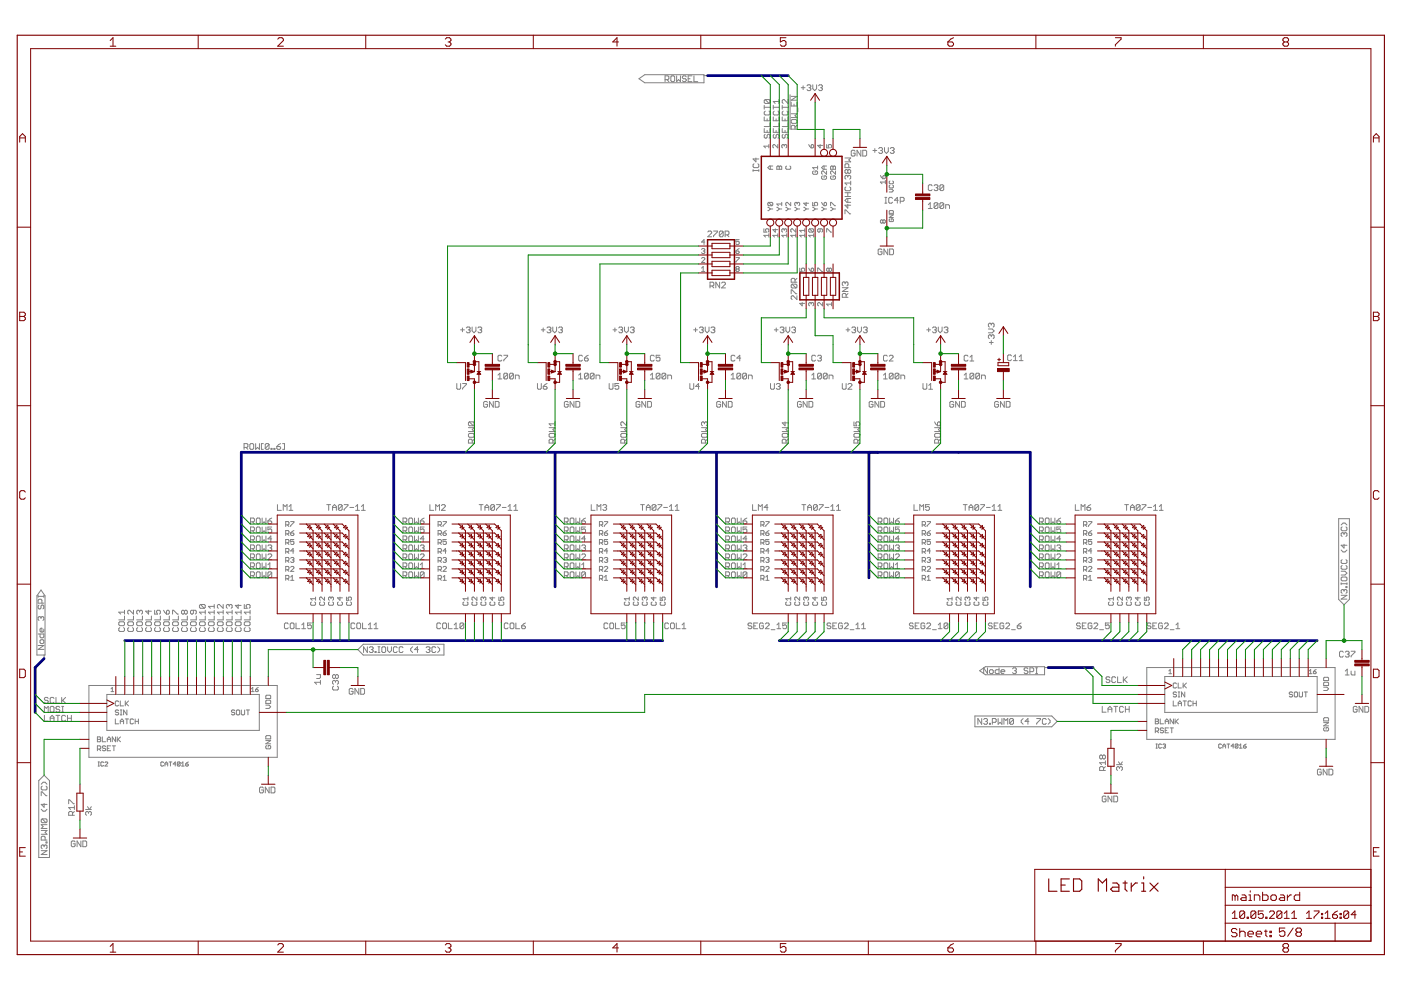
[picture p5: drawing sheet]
<svg xmlns="http://www.w3.org/2000/svg" width="420mm" height="297mm" viewBox="0 0 420 297" stroke-linecap="round" stroke-linejoin="round" font-family="sans-serif">
<g fill="#808080" stroke="#808080" stroke-width=".3">
<path d="M11.4 194.6h1.7z"/>
<path d="M11.4 194.6l1.7-1.1z"/>
<path d="M11.4 193.5h1.7z"/>
<path d="M13.1 192v.6z"/>
<path d="M12.9 191.7l.2 .3z"/>
<path d="M12.3 191.7h.6z"/>
<path d="M12.3 191.7l-.3 .3z"/>
<path d="M12 192v.6z"/>
<path d="M12 192.6l.3 .3z"/>
<path d="M12.3 192.9h.6z"/>
<path d="M13.1 192.6l-.2 .3z"/>
<path d="M11.4 190h1.7z"/>
<path d="M13.1 190v.9z"/>
<path d="M13.1 190.9l-.2 .3z"/>
<path d="M12.3 191.2h.6z"/>
<path d="M12 190.9l.3 .3z"/>
<path d="M12 190v.9z"/>
<path d="M13.1 188.6v.5z"/>
<path d="M13.1 189.1l-.2 .3z"/>
<path d="M12.3 189.4h.6z"/>
<path d="M12 189.1l.3 .3z"/>
<path d="M12 188.6v.5z"/>
<path d="M12 188.6l.3-.3z"/>
<path d="M12.3 188.3h.3z"/>
<path d="M12.6 188.3v1.1z"/>
<path d="M11.4 185.7l.3 .3z"/>
<path d="M11.4 185.1v.6z"/>
<path d="M11.7 184.8l-.3 .3z"/>
<path d="M11.7 184.8h.3z"/>
<path d="M12 184.8l.3 .3z"/>
<path d="M12.3 185.1v.3z"/>
<path d="M12.6 184.8l-.3 .3z"/>
<path d="M12.6 184.8h.3z"/>
<path d="M12.9 184.8l.2 .3z"/>
<path d="M13.1 185.1v.6z"/>
<path d="M13.1 185.7l-.2 .3z"/>
<path d="M11.7 181.4l-.3 .3z"/>
<path d="M11.4 181.7v.5z"/>
<path d="M11.4 182.2l.3 .3z"/>
<path d="M11.7 182.5h.3z"/>
<path d="M12 182.5l.3-.3z"/>
<path d="M12.3 181.7v.5z"/>
<path d="M12.6 181.4l-.3 .3z"/>
<path d="M12.6 181.4h.3z"/>
<path d="M12.9 181.4l.2 .3z"/>
<path d="M13.1 181.7v.5z"/>
<path d="M13.1 182.2l-.2 .3z"/>
<path d="M11.4 180.8h1.7z"/>
<path d="M11.4 179.9v.9z"/>
<path d="M11.7 179.6l-.3 .3z"/>
<path d="M11.7 179.6h.6z"/>
<path d="M12.3 179.6l.3 .3z"/>
<path d="M12.6 179.9v.9z"/>
<path d="M13.1 178.5v.5z"/>
<path d="M11.4 178.8h1.7z"/>
<path d="M11.4 178.5v.5z"/>
<path d="M295 200.2v1.7z"/>
<path d="M295 200.2l1.1 1.7z"/>
<path d="M296.1 200.2v1.7z"/>
<path d="M297 201.9h.6z"/>
<path d="M297.6 201.9l.3-.3z"/>
<path d="M297.9 201v.6z"/>
<path d="M297.6 200.7l.3 .3z"/>
<path d="M297 200.7h.6z"/>
<path d="M297 200.7l-.3 .3z"/>
<path d="M296.7 201v.6z"/>
<path d="M296.7 201.6l.3 .3z"/>
<path d="M299.6 200.2v1.7z"/>
<path d="M298.7 201.9h.9z"/>
<path d="M298.4 201.6l.3 .3z"/>
<path d="M298.4 201v.6z"/>
<path d="M298.4 201l.3-.3z"/>
<path d="M298.7 200.7h.9z"/>
<path d="M300.5 201.9h.6z"/>
<path d="M300.2 201.6l.3 .3z"/>
<path d="M300.2 201v.6z"/>
<path d="M300.2 201l.3-.3z"/>
<path d="M300.5 200.7h.6z"/>
<path d="M301.1 200.7l.2 .3z"/>
<path d="M301.3 201v.3z"/>
<path d="M300.2 201.3h1.1z"/>
<path d="M303.7 200.5l.3-.3z"/>
<path d="M304 200.2h.5z"/>
<path d="M304.5 200.2l.3 .3z"/>
<path d="M304.8 200.5v.2z"/>
<path d="M304.8 200.7l-.3 .3z"/>
<path d="M304.2 201h.3z"/>
<path d="M304.5 201l.3 .3z"/>
<path d="M304.8 201.3v.3z"/>
<path d="M304.8 201.6l-.3 .3z"/>
<path d="M304 201.9h.5z"/>
<path d="M303.7 201.6l.3 .3z"/>
<path d="M308 200.2l.3 .3z"/>
<path d="M307.4 200.2h.6z"/>
<path d="M307.4 200.2l-.3 .3z"/>
<path d="M307.1 200.5v.2z"/>
<path d="M307.1 200.7l.3 .3z"/>
<path d="M307.4 201h.6z"/>
<path d="M308 201l.3 .3z"/>
<path d="M308.3 201.3v.3z"/>
<path d="M308.3 201.6l-.3 .3z"/>
<path d="M307.4 201.9h.6z"/>
<path d="M307.1 201.6l.3 .3z"/>
<path d="M308.9 200.2v1.7z"/>
<path d="M308.9 200.2h.8z"/>
<path d="M309.7 200.2l.3 .3z"/>
<path d="M310 200.5v.5z"/>
<path d="M309.7 201.3l.3-.3z"/>
<path d="M308.9 201.3h.8z"/>
<path d="M310.6 201.9h.6z"/>
<path d="M310.9 200.2v1.7z"/>
<path d="M310.6 200.2h.6z"/>
<path d="M26.7 205.5h56.4z"/>
<path d="M32 208.2h45.8z"/>
<path d="M77.8 208.2v10.7z"/>
<path d="M32 218.9h45.8z"/>
<path d="M32 208.2v10.7z"/>
<path d="M26.7 205.5v21.5z"/>
<path d="M26.7 227h56.4z"/>
<path d="M83.1 205.5v21.5z"/>
<path d="M33.7 206.1l-.4 .4z"/>
<path d="M33.7 206.1v1.2z"/>
<path d="M33.3 207.3h.8z"/>
<path d="M75.8 206.1l-.4 .4z"/>
<path d="M75.8 206.1v1.2z"/>
<path d="M75.4 207.3h.8z"/>
<path d="M77 206.3l.4-.2z"/>
<path d="M77 206.3l-.4 .4z"/>
<path d="M76.6 206.7v.4z"/>
<path d="M76.6 207.1l.2 .2z"/>
<path d="M76.8 207.3h.4z"/>
<path d="M77.2 207.3l.2-.2z"/>
<path d="M77.4 206.9v.2z"/>
<path d="M77.2 206.7l.2 .2z"/>
<path d="M76.6 206.7h.6z"/>
<path d="M343.9 200.1h56.5z"/>
<path d="M349.3 202.8h45.7z"/>
<path d="M395 202.8v10.7z"/>
<path d="M349.3 213.5h45.7z"/>
<path d="M349.3 202.8v10.7z"/>
<path d="M343.9 200.1v21.5z"/>
<path d="M343.9 221.6h56.5z"/>
<path d="M400.4 200.1v21.5z"/>
<path d="M350.9 200.7l-.4 .4z"/>
<path d="M350.9 200.7v1.2z"/>
<path d="M350.5 201.9h.9z"/>
<path d="M392.6 201.1l.5-.4z"/>
<path d="M393.1 200.7v1.2z"/>
<path d="M392.6 201.9h.9z"/>
<path d="M394.3 200.9l.4-.2z"/>
<path d="M394.3 200.9l-.4 .4z"/>
<path d="M393.9 201.3v.4z"/>
<path d="M393.9 201.7l.2 .2z"/>
<path d="M394.1 201.9h.4z"/>
<path d="M394.5 201.9l.2-.2z"/>
<path d="M394.7 201.5v.2z"/>
<path d="M394.5 201.3l.2 .2z"/>
<path d="M393.9 201.3h.6z"/>
<path d="M98.6 151.3v1.7z"/>
<path d="M98 151.3h1.1z"/>
<path d="M99.7 151.8v1.2z"/>
<path d="M99.7 151.8l.6-.5z"/>
<path d="M100.3 151.3l.6 .5z"/>
<path d="M100.9 151.8v1.2z"/>
<path d="M99.7 152.1h1.2z"/>
<path d="M101.5 151.5v1.2z"/>
<path d="M101.5 151.5l.2-.2z"/>
<path d="M101.7 151.3h.6z"/>
<path d="M102.3 151.3l.3 .2z"/>
<path d="M102.6 151.5v1.2z"/>
<path d="M102.6 152.7l-.3 .3z"/>
<path d="M101.7 153h.6z"/>
<path d="M101.5 152.7l.2 .3z"/>
<path d="M101.5 152.7l1.1-1.2z"/>
<path d="M103.2 151.3h1.2z"/>
<path d="M104.4 151.3v.2z"/>
<path d="M104.4 151.5l-1.2 1.2z"/>
<path d="M103.2 152.7v.3z"/>
<path d="M104.9 152.1h1.2z"/>
<path d="M106.7 151.8l.5-.5z"/>
<path d="M107.2 151.3v1.7z"/>
<path d="M106.7 153h1.1z"/>
<path d="M108.4 151.8l.6-.5z"/>
<path d="M109 151.3v1.7z"/>
<path d="M108.4 153h1.1z"/>
<path d="M144.3 151.3v1.7z"/>
<path d="M143.7 151.3h1.2z"/>
<path d="M145.4 151.8v1.2z"/>
<path d="M145.4 151.8l.6-.5z"/>
<path d="M146 151.3l.6 .5z"/>
<path d="M146.6 151.8v1.2z"/>
<path d="M145.4 152.1h1.2z"/>
<path d="M147.2 151.5v1.2z"/>
<path d="M147.2 151.5l.3-.2z"/>
<path d="M147.5 151.3h.5z"/>
<path d="M148 151.3l.3 .2z"/>
<path d="M148.3 151.5v1.2z"/>
<path d="M148.3 152.7l-.3 .3z"/>
<path d="M147.5 153h.5z"/>
<path d="M147.2 152.7l.3 .3z"/>
<path d="M147.2 152.7l1.1-1.2z"/>
<path d="M148.9 151.3h1.2z"/>
<path d="M150.1 151.3v.2z"/>
<path d="M150.1 151.5l-1.2 1.2z"/>
<path d="M148.9 152.7v.3z"/>
<path d="M150.6 152.1h1.2z"/>
<path d="M152.4 151.8l.6-.5z"/>
<path d="M153 151.3v1.7z"/>
<path d="M152.4 153h1.1z"/>
<path d="M154.1 151.8l.6-.5z"/>
<path d="M154.7 151.3v1.7z"/>
<path d="M154.1 153h1.2z"/>
<path d="M192.7 151.3v1.7z"/>
<path d="M192.1 151.3h1.2z"/>
<path d="M193.8 151.8v1.2z"/>
<path d="M193.8 151.8l.6-.5z"/>
<path d="M194.4 151.3l.6 .5z"/>
<path d="M195 151.8v1.2z"/>
<path d="M193.8 152.1h1.2z"/>
<path d="M195.6 151.5v1.2z"/>
<path d="M195.6 151.5l.3-.2z"/>
<path d="M195.9 151.3h.5z"/>
<path d="M196.4 151.3l.3 .2z"/>
<path d="M196.7 151.5v1.2z"/>
<path d="M196.7 152.7l-.3 .3z"/>
<path d="M195.9 153h.5z"/>
<path d="M195.6 152.7l.3 .3z"/>
<path d="M195.6 152.7l1.1-1.2z"/>
<path d="M197.3 151.3h1.2z"/>
<path d="M198.5 151.3v.2z"/>
<path d="M197.3 152.7l1.2-1.2z"/>
<path d="M197.3 152.7v.3z"/>
<path d="M199 152.1h1.2z"/>
<path d="M200.8 151.8l.5-.5z"/>
<path d="M201.3 151.3v1.7z"/>
<path d="M200.8 153h1.1z"/>
<path d="M202.5 151.8l.6-.5z"/>
<path d="M203.1 151.3v1.7z"/>
<path d="M202.5 153h1.1z"/>
<path d="M241.1 151.3v1.7z"/>
<path d="M240.5 151.3h1.1z"/>
<path d="M242.2 151.8v1.2z"/>
<path d="M242.2 151.8l.6-.5z"/>
<path d="M242.8 151.3l.6 .5z"/>
<path d="M243.4 151.8v1.2z"/>
<path d="M242.2 152.1h1.2z"/>
<path d="M244 151.5v1.2z"/>
<path d="M244 151.5l.2-.2z"/>
<path d="M244.2 151.3h.6z"/>
<path d="M244.8 151.3l.3 .2z"/>
<path d="M245.1 151.5v1.2z"/>
<path d="M245.1 152.7l-.3 .3z"/>
<path d="M244.2 153h.6z"/>
<path d="M244 152.7l.2 .3z"/>
<path d="M244 152.7l1.1-1.2z"/>
<path d="M245.7 151.3h1.1z"/>
<path d="M246.8 151.3v.2z"/>
<path d="M245.7 152.7l1.1-1.2z"/>
<path d="M245.7 152.7v.3z"/>
<path d="M247.4 152.1h1.2z"/>
<path d="M249.2 151.8l.5-.5z"/>
<path d="M249.7 151.3v1.7z"/>
<path d="M249.2 153h1.1z"/>
<path d="M250.9 151.8l.6-.5z"/>
<path d="M251.5 151.3v1.7z"/>
<path d="M250.9 153h1.1z"/>
<path d="M289.5 151.3v1.7z"/>
<path d="M288.9 151.3h1.1z"/>
<path d="M290.6 151.8v1.2z"/>
<path d="M290.6 151.8l.6-.5z"/>
<path d="M291.2 151.3l.6 .5z"/>
<path d="M291.8 151.8v1.2z"/>
<path d="M290.6 152.1h1.2z"/>
<path d="M292.4 151.5v1.2z"/>
<path d="M292.4 151.5l.3-.2z"/>
<path d="M292.7 151.3h.5z"/>
<path d="M293.2 151.3l.3 .2z"/>
<path d="M293.5 151.5v1.2z"/>
<path d="M293.5 152.7l-.3 .3z"/>
<path d="M292.7 153h.5z"/>
<path d="M292.4 152.7l.3 .3z"/>
<path d="M292.4 152.7l1.1-1.2z"/>
<path d="M294.1 151.3h1.1z"/>
<path d="M295.2 151.3v.2z"/>
<path d="M295.2 151.5l-1.1 1.2z"/>
<path d="M294.1 152.7v.3z"/>
<path d="M295.8 152.1h1.2z"/>
<path d="M297.6 151.8l.5-.5z"/>
<path d="M298.1 151.3v1.7z"/>
<path d="M297.6 153h1.1z"/>
<path d="M299.3 151.8l.6-.5z"/>
<path d="M299.9 151.3v1.7z"/>
<path d="M299.3 153h1.1z"/>
<path d="M337.9 151.3v1.7z"/>
<path d="M337.3 151.3h1.1z"/>
<path d="M339 151.8v1.2z"/>
<path d="M339 151.8l.6-.5z"/>
<path d="M339.6 151.3l.6 .5z"/>
<path d="M340.2 151.8v1.2z"/>
<path d="M339 152.1h1.2z"/>
<path d="M340.7 151.5v1.2z"/>
<path d="M340.7 151.5l.3-.2z"/>
<path d="M341 151.3h.6z"/>
<path d="M341.6 151.3l.3 .2z"/>
<path d="M341.9 151.5v1.2z"/>
<path d="M341.9 152.7l-.3 .3z"/>
<path d="M341 153h.6z"/>
<path d="M340.7 152.7l.3 .3z"/>
<path d="M340.7 152.7l1.2-1.2z"/>
<path d="M342.5 151.3h1.1z"/>
<path d="M343.6 151.3v.2z"/>
<path d="M342.5 152.7l1.1-1.2z"/>
<path d="M342.5 152.7v.3z"/>
<path d="M344.2 152.1h1.2z"/>
<path d="M345.9 151.8l.6-.5z"/>
<path d="M346.5 151.3v1.7z"/>
<path d="M345.9 153h1.2z"/>
<path d="M347.7 151.8l.6-.5z"/>
<path d="M348.3 151.3v1.7z"/>
<path d="M347.7 153h1.1z"/>
<path d="M48.9 228.4l.2 .2z"/>
<path d="M48.5 228.4h.4z"/>
<path d="M48.2 228.6l.3-.2z"/>
<path d="M48.2 228.6v.8z"/>
<path d="M48.2 229.4l.3 .2z"/>
<path d="M48.5 229.6h.4z"/>
<path d="M48.9 229.6l.2-.2z"/>
<path d="M49.5 228.8v.8z"/>
<path d="M49.5 228.8l.4-.4z"/>
<path d="M49.9 228.4l.4 .4z"/>
<path d="M50.3 228.8v.8z"/>
<path d="M49.5 229h.8z"/>
<path d="M51.1 228.4v1.2z"/>
<path d="M50.7 228.4h.8z"/>
<path d="M52.6 228.4v1.2z"/>
<path d="M52.6 228.4l-.7 .6z"/>
<path d="M51.9 229h.9z"/>
<path d="M53.2 228.6v.8z"/>
<path d="M53.4 228.4l-.2 .2z"/>
<path d="M53.4 228.4h.4z"/>
<path d="M53.8 228.4l.2 .2z"/>
<path d="M54 228.6v.8z"/>
<path d="M53.8 229.6l.2-.2z"/>
<path d="M53.4 229.6h.4z"/>
<path d="M53.2 229.4l.2 .2z"/>
<path d="M53.2 229.4l.8-.8z"/>
<path d="M54.4 228.8l.4-.4z"/>
<path d="M54.8 228.4v1.2z"/>
<path d="M54.4 229.6h.8z"/>
<path d="M56.1 228.6l.4-.2z"/>
<path d="M56.1 228.6l-.4 .4z"/>
<path d="M55.7 229v.4z"/>
<path d="M55.7 229.4l.2 .2z"/>
<path d="M55.9 229.6h.4z"/>
<path d="M56.3 229.6l.2-.2z"/>
<path d="M56.5 229.2v.2z"/>
<path d="M56.3 229l.2 .2z"/>
<path d="M55.7 229h.6z"/>
<path d="M366.1 223l.2 .2z"/>
<path d="M365.7 223h.4z"/>
<path d="M365.5 223.2l.2-.2z"/>
<path d="M365.5 223.2v.8z"/>
<path d="M365.5 224l.2 .2z"/>
<path d="M365.7 224.2h.4z"/>
<path d="M366.1 224.2l.2-.2z"/>
<path d="M366.7 223.4v.8z"/>
<path d="M366.7 223.4l.4-.4z"/>
<path d="M367.1 223l.5 .4z"/>
<path d="M367.6 223.4v.8z"/>
<path d="M366.7 223.6h.9z"/>
<path d="M368.4 223v1.2z"/>
<path d="M368 223h.8z"/>
<path d="M369.8 223v1.2z"/>
<path d="M369.8 223l-.6 .6z"/>
<path d="M369.2 223.6h.8z"/>
<path d="M370.4 223.2v.8z"/>
<path d="M370.4 223.2l.2-.2z"/>
<path d="M370.6 223h.5z"/>
<path d="M371.1 223l.2 .2z"/>
<path d="M371.3 223.2v.8z"/>
<path d="M371.3 224l-.2 .2z"/>
<path d="M370.6 224.2h.5z"/>
<path d="M370.4 224l.2 .2z"/>
<path d="M370.4 224l.9-.8z"/>
<path d="M371.7 223.4l.4-.4z"/>
<path d="M372.1 223v1.2z"/>
<path d="M371.7 224.2h.8z"/>
<path d="M373.3 223.2l.4-.2z"/>
<path d="M372.9 223.6l.4-.4z"/>
<path d="M372.9 223.6v.4z"/>
<path d="M372.9 224l.2 .2z"/>
<path d="M373.1 224.2h.4z"/>
<path d="M373.5 224.2l.2-.2z"/>
<path d="M373.7 223.8v.2z"/>
<path d="M373.5 223.6l.2 .2z"/>
<path d="M372.9 223.6h.6z"/>
<path d="M253.4 62.9v1.2z"/>
<path d="M253.4 62.9h.3z"/>
<path d="M253.7 62.9l1.1 1.2z"/>
<path d="M254.8 64.1h.3z"/>
<path d="M253.4 61.5h1.7z"/>
<path d="M253.4 61.5l.9 .9z"/>
<path d="M254.3 61.2v1.2z"/>
<path d="M254 60.6h1.1z"/>
<path d="M253.4 60.1l.6 .5z"/>
<path d="M253.4 60.1l.6-.6z"/>
<path d="M254 59.5h1.1z"/>
<path d="M254.3 59.5v1.1z"/>
<path d="M253.4 58.9h1.7z"/>
<path d="M254.3 57.8v1.1z"/>
<path d="M253.4 57.8h1.7z"/>
<path d="M253.7 56l-.3 .3z"/>
<path d="M253.4 56.3v.6z"/>
<path d="M253.4 56.9l.3 .3z"/>
<path d="M253.7 57.2h1.1z"/>
<path d="M254.8 57.2l.3-.3z"/>
<path d="M255.1 56.3v.6z"/>
<path d="M254.8 56l.3 .3z"/>
<path d="M253.4 54.9l.6 .5z"/>
<path d="M253.4 54.9h1.7z"/>
<path d="M255.1 54.3v1.1z"/>
<path d="M253.4 53.4l.3 .3z"/>
<path d="M253.4 52.9v.5z"/>
<path d="M253.7 52.6l-.3 .3z"/>
<path d="M253.7 52.6h.3z"/>
<path d="M254 52.6l.3 .3z"/>
<path d="M254.3 52.9v.2z"/>
<path d="M254.3 52.9l.3-.3z"/>
<path d="M254.6 52.6h.2z"/>
<path d="M254.8 52.6l.3 .3z"/>
<path d="M255.1 52.9v.5z"/>
<path d="M254.8 53.7l.3-.3z"/>
<path d="M253.4 51.7l.3 .3z"/>
<path d="M253.4 51.1v.6z"/>
<path d="M253.7 50.8l-.3 .3z"/>
<path d="M253.7 50.8h.3z"/>
<path d="M254 50.8l.3 .3z"/>
<path d="M254.3 51.1l.3-.3z"/>
<path d="M254.6 50.8h.2z"/>
<path d="M254.8 50.8l.3 .3z"/>
<path d="M255.1 51.1v.6z"/>
<path d="M254.8 52l.3-.3z"/>
<path d="M254.6 52h.2z"/>
<path d="M254.3 51.7l.3 .3z"/>
<path d="M254.3 51.7l-.3 .3z"/>
<path d="M253.7 52h.3z"/>
<path d="M254.3 51.1v.6z"/>
<path d="M253.4 50.2h1.7z"/>
<path d="M253.4 49.4v.8z"/>
<path d="M253.7 49.1l-.3 .3z"/>
<path d="M253.7 49.1h.6z"/>
<path d="M254.3 49.1l.3 .3z"/>
<path d="M254.6 49.4v.8z"/>
<path d="M253.4 48.5h1.7z"/>
<path d="M254.6 47.9l.5 .6z"/>
<path d="M255.1 47.3l-.5 .6z"/>
<path d="M253.4 47.3h1.7z"/>
<path d="M277.9 98.9h1.2z"/>
<path d="M278.5 98.3v1.1z"/>
<path d="M279.7 98.3l.3-.3z"/>
<path d="M280 98h.5z"/>
<path d="M280.5 98l.3 .3z"/>
<path d="M280.8 98.3v.3z"/>
<path d="M280.8 98.6l-.3 .3z"/>
<path d="M280.2 98.9h.3z"/>
<path d="M280.5 98.9l.3 .3z"/>
<path d="M280.8 99.2v.2z"/>
<path d="M280.8 99.4l-.3 .3z"/>
<path d="M280 99.7h.5z"/>
<path d="M279.7 99.4l.3 .3z"/>
<path d="M281.4 98v1.2z"/>
<path d="M281.4 99.2l.6 .5z"/>
<path d="M282 99.7l.5-.5z"/>
<path d="M282.5 98v1.2z"/>
<path d="M283.1 98.3l.3-.3z"/>
<path d="M283.4 98h.6z"/>
<path d="M284 98l.3 .3z"/>
<path d="M284.3 98.3v.3z"/>
<path d="M284 98.9l.3-.3z"/>
<path d="M283.7 98.9h.3z"/>
<path d="M284 98.9l.3 .3z"/>
<path d="M284.3 99.2v.2z"/>
<path d="M284.3 99.4l-.3 .3z"/>
<path d="M283.4 99.7h.6z"/>
<path d="M283.1 99.4l.3 .3z"/>
<path d="M289.7 111.9l-.5 .5z"/>
<path d="M289.7 111.9v1.7z"/>
<path d="M289.2 113.6h1.1z"/>
<path d="M290.9 112.1v1.2z"/>
<path d="M290.9 112.1l.3-.2z"/>
<path d="M291.2 111.9h.6z"/>
<path d="M291.8 111.9l.2 .2z"/>
<path d="M292 112.1v1.2z"/>
<path d="M292 113.3l-.2 .3z"/>
<path d="M291.2 113.6h.6z"/>
<path d="M290.9 113.3l.3 .3z"/>
<path d="M292 112.1l-1.1 1.2z"/>
<path d="M292.6 112.1v1.2z"/>
<path d="M292.6 112.1l.3-.2z"/>
<path d="M292.9 111.9h.6z"/>
<path d="M293.5 111.9l.3 .2z"/>
<path d="M293.8 112.1v1.2z"/>
<path d="M293.8 113.3l-.3 .3z"/>
<path d="M292.9 113.6h.6z"/>
<path d="M292.6 113.3l.3 .3z"/>
<path d="M293.8 112.1l-1.2 1.2z"/>
<path d="M294.4 112.4v1.2z"/>
<path d="M294.4 112.4h.8z"/>
<path d="M295.2 112.4l.3 .3z"/>
<path d="M295.5 112.7v.9z"/>
<path d="M285.7 120.3l.3 .3z"/>
<path d="M285.1 120.3h.6z"/>
<path d="M285.1 120.3l-.2 .3z"/>
<path d="M284.9 120.6v1.2z"/>
<path d="M284.9 121.8l.2 .2z"/>
<path d="M285.1 122h.6z"/>
<path d="M285.7 122l.3-.2z"/>
<path d="M286 121.2v.6z"/>
<path d="M285.4 121.2h.6z"/>
<path d="M286.6 120.3v1.7z"/>
<path d="M286.6 120.3l1.1 1.7z"/>
<path d="M287.7 120.3v1.7z"/>
<path d="M288.3 120.3v1.7z"/>
<path d="M288.3 122h.9z"/>
<path d="M289.2 122l.3-.2z"/>
<path d="M289.5 120.6v1.2z"/>
<path d="M289.2 120.3l.3 .3z"/>
<path d="M288.3 120.3h.9z"/>
<path d="M253.7 98.9h1.2z"/>
<path d="M254.3 98.3v1.1z"/>
<path d="M255.5 98.3l.3-.3z"/>
<path d="M255.8 98h.5z"/>
<path d="M256.3 98l.3 .3z"/>
<path d="M256.6 98.3v.3z"/>
<path d="M256.3 98.9l.3-.3z"/>
<path d="M256 98.9h.3z"/>
<path d="M256.3 98.9l.3 .3z"/>
<path d="M256.6 99.2v.2z"/>
<path d="M256.6 99.4l-.3 .3z"/>
<path d="M255.8 99.7h.5z"/>
<path d="M255.5 99.4l.3 .3z"/>
<path d="M257.2 98v1.2z"/>
<path d="M257.2 99.2l.6 .5z"/>
<path d="M258.3 99.2l-.5 .5z"/>
<path d="M258.3 98v1.2z"/>
<path d="M258.9 98.3l.3-.3z"/>
<path d="M259.2 98h.6z"/>
<path d="M259.8 98l.3 .3z"/>
<path d="M260.1 98.3v.3z"/>
<path d="M259.8 98.9l.3-.3z"/>
<path d="M259.5 98.9h.3z"/>
<path d="M259.8 98.9l.3 .3z"/>
<path d="M260.1 99.2v.2z"/>
<path d="M260.1 99.4l-.3 .3z"/>
<path d="M259.2 99.7h.6z"/>
<path d="M258.9 99.4l.3 .3z"/>
<path d="M265 112.4l.5-.5z"/>
<path d="M265.5 111.9v1.7z"/>
<path d="M265 113.6h1.1z"/>
<path d="M266.7 112.1v1.2z"/>
<path d="M266.7 112.1l.3-.2z"/>
<path d="M267 111.9h.5z"/>
<path d="M267.5 111.9l.3 .2z"/>
<path d="M267.8 112.1v1.2z"/>
<path d="M267.5 113.6l.3-.3z"/>
<path d="M267 113.6h.5z"/>
<path d="M266.7 113.3l.3 .3z"/>
<path d="M267.8 112.1l-1.1 1.2z"/>
<path d="M268.4 112.1v1.2z"/>
<path d="M268.4 112.1l.3-.2z"/>
<path d="M268.7 111.9h.6z"/>
<path d="M269.3 111.9l.3 .2z"/>
<path d="M269.6 112.1v1.2z"/>
<path d="M269.3 113.6l.3-.3z"/>
<path d="M268.7 113.6h.6z"/>
<path d="M268.4 113.3l.3 .3z"/>
<path d="M269.6 112.1l-1.2 1.2z"/>
<path d="M270.2 112.4v1.2z"/>
<path d="M270.2 112.4h.8z"/>
<path d="M271 112.4l.3 .3z"/>
<path d="M271.3 112.7v.9z"/>
<path d="M261.5 120.3l.3 .3z"/>
<path d="M260.9 120.3h.6z"/>
<path d="M260.9 120.3l-.2 .3z"/>
<path d="M260.7 120.6v1.2z"/>
<path d="M260.7 121.8l.2 .2z"/>
<path d="M260.9 122h.6z"/>
<path d="M261.5 122l.3-.2z"/>
<path d="M261.8 121.2v.6z"/>
<path d="M261.2 121.2h.6z"/>
<path d="M262.4 120.3v1.7z"/>
<path d="M262.4 120.3l1.1 1.7z"/>
<path d="M263.5 120.3v1.7z"/>
<path d="M264.1 120.3v1.7z"/>
<path d="M264.1 122h.9z"/>
<path d="M265 122l.3-.2z"/>
<path d="M265.3 120.6v1.2z"/>
<path d="M265 120.3l.3 .3z"/>
<path d="M264.1 120.3h.9z"/>
<path d="M232.2 98.9h1.2z"/>
<path d="M232.8 98.3v1.1z"/>
<path d="M234 98.3l.2-.3z"/>
<path d="M234.2 98h.6z"/>
<path d="M234.8 98l.3 .3z"/>
<path d="M235.1 98.3v.3z"/>
<path d="M235.1 98.6l-.3 .3z"/>
<path d="M234.5 98.9h.3z"/>
<path d="M234.8 98.9l.3 .3z"/>
<path d="M235.1 99.2v.2z"/>
<path d="M235.1 99.4l-.3 .3z"/>
<path d="M234.2 99.7h.6z"/>
<path d="M234 99.4l.2 .3z"/>
<path d="M235.7 98v1.2z"/>
<path d="M235.7 99.2l.6 .5z"/>
<path d="M236.3 99.7l.5-.5z"/>
<path d="M236.8 98v1.2z"/>
<path d="M237.4 98.3l.3-.3z"/>
<path d="M237.7 98h.6z"/>
<path d="M238.3 98l.3 .3z"/>
<path d="M238.6 98.3v.3z"/>
<path d="M238.3 98.9l.3-.3z"/>
<path d="M238 98.9h.3z"/>
<path d="M238.3 98.9l.3 .3z"/>
<path d="M238.6 99.2v.2z"/>
<path d="M238.6 99.4l-.3 .3z"/>
<path d="M237.7 99.7h.6z"/>
<path d="M237.4 99.4l.3 .3z"/>
<path d="M243.5 112.4l.5-.5z"/>
<path d="M244 111.9v1.7z"/>
<path d="M243.5 113.6h1.1z"/>
<path d="M245.2 112.1v1.2z"/>
<path d="M245.2 112.1l.3-.2z"/>
<path d="M245.5 111.9h.5z"/>
<path d="M246 111.9l.3 .2z"/>
<path d="M246.3 112.1v1.2z"/>
<path d="M246 113.6l.3-.3z"/>
<path d="M245.5 113.6h.5z"/>
<path d="M245.2 113.3l.3 .3z"/>
<path d="M246.3 112.1l-1.1 1.2z"/>
<path d="M246.9 112.1v1.2z"/>
<path d="M246.9 112.1l.3-.2z"/>
<path d="M247.2 111.9h.6z"/>
<path d="M247.8 111.9l.3 .2z"/>
<path d="M248.1 112.1v1.2z"/>
<path d="M247.8 113.6l.3-.3z"/>
<path d="M247.2 113.6h.6z"/>
<path d="M246.9 113.3l.3 .3z"/>
<path d="M246.9 113.3l1.2-1.2z"/>
<path d="M248.6 112.4v1.2z"/>
<path d="M248.6 112.4h.9z"/>
<path d="M249.5 112.4l.3 .3z"/>
<path d="M249.8 112.7v.9z"/>
<path d="M240 120.3l.3 .3z"/>
<path d="M239.4 120.3h.6z"/>
<path d="M239.4 120.3l-.2 .3z"/>
<path d="M239.2 120.6v1.2z"/>
<path d="M239.2 121.8l.2 .2z"/>
<path d="M239.4 122h.6z"/>
<path d="M240 122l.3-.2z"/>
<path d="M240.3 121.2v.6z"/>
<path d="M239.7 121.2h.6z"/>
<path d="M240.9 120.3v1.7z"/>
<path d="M240.9 120.3l1.1 1.7z"/>
<path d="M242 120.3v1.7z"/>
<path d="M242.6 120.3v1.7z"/>
<path d="M242.6 122h.9z"/>
<path d="M243.5 122l.3-.2z"/>
<path d="M243.8 120.6v1.2z"/>
<path d="M243.5 120.3l.3 .3z"/>
<path d="M242.6 120.3h.9z"/>
<path d="M208 98.9h1.2z"/>
<path d="M208.6 98.3v1.1z"/>
<path d="M209.8 98.3l.2-.3z"/>
<path d="M210 98h.6z"/>
<path d="M210.6 98l.3 .3z"/>
<path d="M210.9 98.3v.3z"/>
<path d="M210.6 98.9l.3-.3z"/>
<path d="M210.3 98.9h.3z"/>
<path d="M210.6 98.9l.3 .3z"/>
<path d="M210.9 99.2v.2z"/>
<path d="M210.9 99.4l-.3 .3z"/>
<path d="M210 99.7h.6z"/>
<path d="M209.8 99.4l.2 .3z"/>
<path d="M211.5 98v1.2z"/>
<path d="M211.5 99.2l.6 .5z"/>
<path d="M212.1 99.7l.5-.5z"/>
<path d="M212.6 98v1.2z"/>
<path d="M213.2 98.3l.3-.3z"/>
<path d="M213.5 98h.6z"/>
<path d="M214.1 98l.3 .3z"/>
<path d="M214.4 98.3v.3z"/>
<path d="M214.1 98.9l.3-.3z"/>
<path d="M213.8 98.9h.3z"/>
<path d="M214.1 98.9l.3 .3z"/>
<path d="M214.4 99.2v.2z"/>
<path d="M214.4 99.4l-.3 .3z"/>
<path d="M213.5 99.7h.6z"/>
<path d="M213.2 99.4l.3 .3z"/>
<path d="M219.8 111.9l-.5 .5z"/>
<path d="M219.8 111.9v1.7z"/>
<path d="M219.3 113.6h1.1z"/>
<path d="M221 112.1v1.2z"/>
<path d="M221 112.1l.3-.2z"/>
<path d="M221.3 111.9h.5z"/>
<path d="M221.8 111.9l.3 .2z"/>
<path d="M222.1 112.1v1.2z"/>
<path d="M221.8 113.6l.3-.3z"/>
<path d="M221.3 113.6h.5z"/>
<path d="M221 113.3l.3 .3z"/>
<path d="M221 113.3l1.1-1.2z"/>
<path d="M222.7 112.1v1.2z"/>
<path d="M222.7 112.1l.3-.2z"/>
<path d="M223 111.9h.6z"/>
<path d="M223.6 111.9l.3 .2z"/>
<path d="M223.9 112.1v1.2z"/>
<path d="M223.6 113.6l.3-.3z"/>
<path d="M223 113.6h.6z"/>
<path d="M222.7 113.3l.3 .3z"/>
<path d="M222.7 113.3l1.2-1.2z"/>
<path d="M224.5 112.4v1.2z"/>
<path d="M224.5 112.4h.8z"/>
<path d="M225.3 112.4l.3 .3z"/>
<path d="M225.6 112.7v.9z"/>
<path d="M215.8 120.3l.3 .3z"/>
<path d="M215.2 120.3h.6z"/>
<path d="M214.9 120.6l.3-.3z"/>
<path d="M214.9 120.6v1.2z"/>
<path d="M214.9 121.8l.3 .2z"/>
<path d="M215.2 122h.6z"/>
<path d="M215.8 122l.3-.2z"/>
<path d="M216.1 121.2v.6z"/>
<path d="M215.5 121.2h.6z"/>
<path d="M216.7 120.3v1.7z"/>
<path d="M216.7 120.3l1.1 1.7z"/>
<path d="M217.8 120.3v1.7z"/>
<path d="M218.4 120.3v1.7z"/>
<path d="M218.4 122h.9z"/>
<path d="M219.3 122l.3-.2z"/>
<path d="M219.6 120.6v1.2z"/>
<path d="M219.3 120.3l.3 .3z"/>
<path d="M218.4 120.3h.9z"/>
<path d="M183.8 98.9h1.2z"/>
<path d="M184.4 98.3v1.1z"/>
<path d="M185.6 98.3l.2-.3z"/>
<path d="M185.8 98h.6z"/>
<path d="M186.4 98l.3 .3z"/>
<path d="M186.7 98.3v.3z"/>
<path d="M186.4 98.9l.3-.3z"/>
<path d="M186.1 98.9h.3z"/>
<path d="M186.4 98.9l.3 .3z"/>
<path d="M186.7 99.2v.2z"/>
<path d="M186.7 99.4l-.3 .3z"/>
<path d="M185.8 99.7h.6z"/>
<path d="M185.6 99.4l.2 .3z"/>
<path d="M187.3 98v1.2z"/>
<path d="M187.3 99.2l.6 .5z"/>
<path d="M187.9 99.7l.5-.5z"/>
<path d="M188.4 98v1.2z"/>
<path d="M189 98.3l.3-.3z"/>
<path d="M189.3 98h.6z"/>
<path d="M189.9 98l.3 .3z"/>
<path d="M190.2 98.3v.3z"/>
<path d="M189.9 98.9l.3-.3z"/>
<path d="M189.6 98.9h.3z"/>
<path d="M189.9 98.9l.3 .3z"/>
<path d="M190.2 99.2v.2z"/>
<path d="M190.2 99.4l-.3 .3z"/>
<path d="M189.3 99.7h.6z"/>
<path d="M189 99.4l.3 .3z"/>
<path d="M195.1 112.4l.5-.5z"/>
<path d="M195.6 111.9v1.7z"/>
<path d="M195.1 113.6h1.1z"/>
<path d="M196.8 112.1v1.2z"/>
<path d="M196.8 112.1l.3-.2z"/>
<path d="M197.1 111.9h.6z"/>
<path d="M197.7 111.9l.2 .2z"/>
<path d="M197.9 112.1v1.2z"/>
<path d="M197.9 113.3l-.2 .3z"/>
<path d="M197.1 113.6h.6z"/>
<path d="M196.8 113.3l.3 .3z"/>
<path d="M197.9 112.1l-1.1 1.2z"/>
<path d="M198.5 112.1v1.2z"/>
<path d="M198.5 112.1l.3-.2z"/>
<path d="M198.8 111.9h.6z"/>
<path d="M199.4 111.9l.3 .2z"/>
<path d="M199.7 112.1v1.2z"/>
<path d="M199.7 113.3l-.3 .3z"/>
<path d="M198.8 113.6h.6z"/>
<path d="M198.5 113.3l.3 .3z"/>
<path d="M199.7 112.1l-1.2 1.2z"/>
<path d="M200.3 112.4v1.2z"/>
<path d="M200.3 112.4h.8z"/>
<path d="M201.1 112.4l.3 .3z"/>
<path d="M201.4 112.7v.9z"/>
<path d="M191.6 120.3l.3 .3z"/>
<path d="M191.1 120.3h.5z"/>
<path d="M190.8 120.6l.3-.3z"/>
<path d="M190.8 120.6v1.2z"/>
<path d="M190.8 121.8l.3 .2z"/>
<path d="M191.1 122h.5z"/>
<path d="M191.6 122l.3-.2z"/>
<path d="M191.9 121.2v.6z"/>
<path d="M191.3 121.2h.6z"/>
<path d="M192.5 120.3v1.7z"/>
<path d="M192.5 120.3l1.1 1.7z"/>
<path d="M193.6 120.3v1.7z"/>
<path d="M194.2 120.3v1.7z"/>
<path d="M194.2 122h.9z"/>
<path d="M195.1 122l.3-.2z"/>
<path d="M195.4 120.6v1.2z"/>
<path d="M195.1 120.3l.3 .3z"/>
<path d="M194.2 120.3h.9z"/>
<path d="M162.3 98.9h1.2z"/>
<path d="M162.9 98.3v1.1z"/>
<path d="M164 98.3l.3-.3z"/>
<path d="M164.3 98h.6z"/>
<path d="M164.9 98l.3 .3z"/>
<path d="M165.2 98.3v.3z"/>
<path d="M164.9 98.9l.3-.3z"/>
<path d="M164.6 98.9h.3z"/>
<path d="M164.9 98.9l.3 .3z"/>
<path d="M165.2 99.2v.2z"/>
<path d="M165.2 99.4l-.3 .3z"/>
<path d="M164.3 99.7h.6z"/>
<path d="M164 99.4l.3 .3z"/>
<path d="M165.8 98v1.2z"/>
<path d="M165.8 99.2l.5 .5z"/>
<path d="M166.3 99.7l.6-.5z"/>
<path d="M166.9 98v1.2z"/>
<path d="M167.5 98.3l.3-.3z"/>
<path d="M167.8 98h.6z"/>
<path d="M168.4 98l.3 .3z"/>
<path d="M168.7 98.3v.3z"/>
<path d="M168.4 98.9l.3-.3z"/>
<path d="M168.1 98.9h.3z"/>
<path d="M168.4 98.9l.3 .3z"/>
<path d="M168.7 99.2v.2z"/>
<path d="M168.7 99.4l-.3 .3z"/>
<path d="M167.8 99.7h.6z"/>
<path d="M167.5 99.4l.3 .3z"/>
<path d="M173.5 112.4l.6-.5z"/>
<path d="M174.1 111.9v1.7z"/>
<path d="M173.5 113.6h1.2z"/>
<path d="M175.3 112.1v1.2z"/>
<path d="M175.3 112.1l.3-.2z"/>
<path d="M175.6 111.9h.5z"/>
<path d="M176.1 111.9l.3 .2z"/>
<path d="M176.4 112.1v1.2z"/>
<path d="M176.4 113.3l-.3 .3z"/>
<path d="M175.6 113.6h.5z"/>
<path d="M175.3 113.3l.3 .3z"/>
<path d="M176.4 112.1l-1.1 1.2z"/>
<path d="M177 112.1v1.2z"/>
<path d="M177 112.1l.3-.2z"/>
<path d="M177.3 111.9h.6z"/>
<path d="M177.9 111.9l.3 .2z"/>
<path d="M178.2 112.1v1.2z"/>
<path d="M178.2 113.3l-.3 .3z"/>
<path d="M177.3 113.6h.6z"/>
<path d="M177 113.3l.3 .3z"/>
<path d="M178.2 112.1l-1.2 1.2z"/>
<path d="M178.8 112.4v1.2z"/>
<path d="M178.8 112.4h.8z"/>
<path d="M179.6 112.4l.3 .3z"/>
<path d="M179.9 112.7v.9z"/>
<path d="M170.1 120.3l.3 .3z"/>
<path d="M169.5 120.3h.6z"/>
<path d="M169.2 120.6l.3-.3z"/>
<path d="M169.2 120.6v1.2z"/>
<path d="M169.2 121.8l.3 .2z"/>
<path d="M169.5 122h.6z"/>
<path d="M170.1 122l.3-.2z"/>
<path d="M170.4 121.2v.6z"/>
<path d="M169.8 121.2h.6z"/>
<path d="M171 120.3v1.7z"/>
<path d="M171 120.3l1.1 1.7z"/>
<path d="M172.1 120.3v1.7z"/>
<path d="M172.7 120.3v1.7z"/>
<path d="M172.7 122h.9z"/>
<path d="M173.6 122l.3-.2z"/>
<path d="M173.9 120.6v1.2z"/>
<path d="M173.6 120.3l.3 .3z"/>
<path d="M172.7 120.3h.9z"/>
<path d="M138.1 98.9h1.2z"/>
<path d="M138.7 98.3v1.1z"/>
<path d="M139.8 98.3l.3-.3z"/>
<path d="M140.1 98h.6z"/>
<path d="M140.7 98l.3 .3z"/>
<path d="M141 98.3v.3z"/>
<path d="M140.7 98.9l.3-.3z"/>
<path d="M140.4 98.9h.3z"/>
<path d="M140.7 98.9l.3 .3z"/>
<path d="M141 99.2v.2z"/>
<path d="M141 99.4l-.3 .3z"/>
<path d="M140.1 99.7h.6z"/>
<path d="M139.8 99.4l.3 .3z"/>
<path d="M141.6 98v1.2z"/>
<path d="M141.6 99.2l.6 .5z"/>
<path d="M142.2 99.7l.5-.5z"/>
<path d="M142.7 98v1.2z"/>
<path d="M143.3 98.3l.3-.3z"/>
<path d="M143.6 98h.6z"/>
<path d="M144.2 98l.3 .3z"/>
<path d="M144.5 98.3v.3z"/>
<path d="M144.2 98.9l.3-.3z"/>
<path d="M143.9 98.9h.3z"/>
<path d="M144.2 98.9l.3 .3z"/>
<path d="M144.5 99.2v.2z"/>
<path d="M144.5 99.4l-.3 .3z"/>
<path d="M143.6 99.7h.6z"/>
<path d="M143.3 99.4l.3 .3z"/>
<path d="M149.4 112.4l.5-.5z"/>
<path d="M149.9 111.9v1.7z"/>
<path d="M149.4 113.6h1.1z"/>
<path d="M151.1 112.1v1.2z"/>
<path d="M151.1 112.1l.3-.2z"/>
<path d="M151.4 111.9h.6z"/>
<path d="M152 111.9l.2 .2z"/>
<path d="M152.2 112.1v1.2z"/>
<path d="M152.2 113.3l-.2 .3z"/>
<path d="M151.4 113.6h.6z"/>
<path d="M151.1 113.3l.3 .3z"/>
<path d="M152.2 112.1l-1.1 1.2z"/>
<path d="M152.8 112.1v1.2z"/>
<path d="M152.8 112.1l.3-.2z"/>
<path d="M153.1 111.9h.6z"/>
<path d="M153.7 111.9l.3 .2z"/>
<path d="M154 112.1v1.2z"/>
<path d="M153.7 113.6l.3-.3z"/>
<path d="M153.1 113.6h.6z"/>
<path d="M152.8 113.3l.3 .3z"/>
<path d="M154 112.1l-1.2 1.2z"/>
<path d="M154.6 112.4v1.2z"/>
<path d="M154.6 112.4h.8z"/>
<path d="M155.4 112.4l.3 .3z"/>
<path d="M155.7 112.7v.9z"/>
<path d="M145.9 120.3l.3 .3z"/>
<path d="M145.3 120.3h.6z"/>
<path d="M145.3 120.3l-.2 .3z"/>
<path d="M145.1 120.6v1.2z"/>
<path d="M145.1 121.8l.2 .2z"/>
<path d="M145.3 122h.6z"/>
<path d="M145.9 122l.3-.2z"/>
<path d="M146.2 121.2v.6z"/>
<path d="M145.6 121.2h.6z"/>
<path d="M146.8 120.3v1.7z"/>
<path d="M146.8 120.3l1.1 1.7z"/>
<path d="M147.9 120.3v1.7z"/>
<path d="M148.5 120.3v1.7z"/>
<path d="M148.5 122h.9z"/>
<path d="M149.4 122l.3-.2z"/>
<path d="M149.7 120.6v1.2z"/>
<path d="M149.4 120.3l.3 .3z"/>
<path d="M148.5 120.3h.9z"/>
<path d="M78.7 235.9l.3 .3z"/>
<path d="M78.1 235.9h.6z"/>
<path d="M78.1 235.9l-.3 .3z"/>
<path d="M77.8 236.2v1.2z"/>
<path d="M77.8 237.4l.3 .3z"/>
<path d="M78.1 237.7h.6z"/>
<path d="M78.7 237.7l.3-.3z"/>
<path d="M79 236.8v.6z"/>
<path d="M78.4 236.8h.6z"/>
<path d="M79.6 235.9v1.8z"/>
<path d="M79.6 235.9l1.1 1.8z"/>
<path d="M80.7 235.9v1.8z"/>
<path d="M81.3 235.9v1.8z"/>
<path d="M81.3 237.7h.9z"/>
<path d="M82.4 237.4l-.2 .3z"/>
<path d="M82.4 236.2v1.2z"/>
<path d="M82.2 235.9l.2 .3z"/>
<path d="M81.3 235.9h.9z"/>
<path d="M395.9 230.5l.3 .3z"/>
<path d="M395.4 230.5h.5z"/>
<path d="M395.4 230.5l-.3 .3z"/>
<path d="M395.1 230.8v1.2z"/>
<path d="M395.1 232l.3 .3z"/>
<path d="M395.4 232.3h.5z"/>
<path d="M395.9 232.3l.3-.3z"/>
<path d="M396.2 231.4v.6z"/>
<path d="M395.7 231.4h.5z"/>
<path d="M396.8 230.5v1.8z"/>
<path d="M396.8 230.5l1.2 1.8z"/>
<path d="M398 230.5v1.8z"/>
<path d="M398.5 230.5v1.8z"/>
<path d="M398.5 232.3h.9z"/>
<path d="M399.4 232.3l.3-.3z"/>
<path d="M399.7 230.8v1.2z"/>
<path d="M399.4 230.5l.3 .3z"/>
<path d="M398.5 230.5h.9z"/>
<path d="M261.8 45.1h1.1z"/>
<path d="M262.4 44.5v1.2z"/>
<path d="M263.5 44.5l.3-.3z"/>
<path d="M263.8 44.2h.6z"/>
<path d="M264.4 44.2l.3 .3z"/>
<path d="M264.7 44.5v.3z"/>
<path d="M264.7 44.8l-.3 .3z"/>
<path d="M264.1 45.1h.3z"/>
<path d="M264.4 45.1l.3 .3z"/>
<path d="M264.7 45.4v.3z"/>
<path d="M264.7 45.7l-.3 .3z"/>
<path d="M263.8 46h.6z"/>
<path d="M263.5 45.7l.3 .3z"/>
<path d="M265.3 44.2v1.2z"/>
<path d="M265.3 45.4l.5 .6z"/>
<path d="M265.8 46l.6-.6z"/>
<path d="M266.4 44.2v1.2z"/>
<path d="M267.3 44.2l-.3 .3z"/>
<path d="M267.3 44.2h.6z"/>
<path d="M267.9 44.2l.2 .3z"/>
<path d="M268.1 44.5v.3z"/>
<path d="M268.1 44.8l-.2 .3z"/>
<path d="M267.6 45.1h.3z"/>
<path d="M267.9 45.1l.2 .3z"/>
<path d="M268.1 45.4v.3z"/>
<path d="M268.1 45.7l-.2 .3z"/>
<path d="M267.3 46h.6z"/>
<path d="M267 45.7l.3 .3z"/>
<path d="M264.2 74.6l.3 .3z"/>
<path d="M263.6 74.6h.6z"/>
<path d="M263.6 74.6l-.2 .3z"/>
<path d="M263.4 74.9v1.2z"/>
<path d="M263.4 76.1l.2 .2z"/>
<path d="M263.6 76.3h.6z"/>
<path d="M264.2 76.3l.3-.2z"/>
<path d="M264.5 75.5v.6z"/>
<path d="M263.9 75.5h.6z"/>
<path d="M265.1 74.6v1.7z"/>
<path d="M265.1 74.6l1.1 1.7z"/>
<path d="M266.2 74.6v1.7z"/>
<path d="M266.8 74.6v1.7z"/>
<path d="M266.8 76.3h.9z"/>
<path d="M267.7 76.3l.3-.2z"/>
<path d="M268 74.9v1.2z"/>
<path d="M267.7 74.6l.3 .3z"/>
<path d="M266.8 74.6h.9z"/>
<path d="M299.2 120.3l.2 .3z"/>
<path d="M298.6 120.3h.6z"/>
<path d="M298.3 120.6l.3-.3z"/>
<path d="M298.3 120.6v1.2z"/>
<path d="M298.3 121.8l.3 .2z"/>
<path d="M298.6 122h.6z"/>
<path d="M299.2 122l.2-.2z"/>
<path d="M299.4 121.2v.6z"/>
<path d="M298.9 121.2h.5z"/>
<path d="M300 120.3v1.7z"/>
<path d="M300 120.3l1.2 1.7z"/>
<path d="M301.2 120.3v1.7z"/>
<path d="M301.8 120.3v1.7z"/>
<path d="M301.8 122h.8z"/>
<path d="M302.6 122l.3-.2z"/>
<path d="M302.9 120.6v1.2z"/>
<path d="M302.6 120.3l.3 .3z"/>
<path d="M301.8 120.3h.8z"/>
<path d="M297.3 102.1v1.1z"/>
<path d="M296.7 102.7h1.2z"/>
<path d="M296.4 101.2l.3 .3z"/>
<path d="M296.4 100.6v.6z"/>
<path d="M296.4 100.6l.3-.2z"/>
<path d="M296.7 100.4h.3z"/>
<path d="M297 100.4l.3 .2z"/>
<path d="M297.3 100.6v.3z"/>
<path d="M297.6 100.4l-.3 .2z"/>
<path d="M297.6 100.4h.3z"/>
<path d="M297.9 100.4l.2 .2z"/>
<path d="M298.1 100.6v.6z"/>
<path d="M297.9 101.5l.2-.3z"/>
<path d="M296.4 99.8h1.2z"/>
<path d="M297.6 99.8l.5-.6z"/>
<path d="M297.6 98.6l.5 .6z"/>
<path d="M296.4 98.6h1.2z"/>
<path d="M296.4 97.7l.3 .3z"/>
<path d="M296.4 97.2v.5z"/>
<path d="M296.4 97.2l.3-.3z"/>
<path d="M296.7 96.9h.3z"/>
<path d="M297 96.9l.3 .3z"/>
<path d="M297.3 97.2v.3z"/>
<path d="M297.6 96.9l-.3 .3z"/>
<path d="M297.6 96.9h.3z"/>
<path d="M297.9 96.9l.2 .3z"/>
<path d="M298.1 97.2v.5z"/>
<path d="M298.1 97.7l-.2 .3z"/>
<path d="M212.3 71h1.1z"/>
<path d="M212.3 71l1.1-1.2z"/>
<path d="M213.4 69.5v.3z"/>
<path d="M213.1 69.3l.3 .2z"/>
<path d="M212.6 69.3h.5z"/>
<path d="M212.3 69.5l.3-.2z"/>
<path d="M214 69.3h1.1z"/>
<path d="M215.1 69.3v.2z"/>
<path d="M215.1 69.5l-1.1 1.2z"/>
<path d="M214 70.7v.3z"/>
<path d="M215.7 69.5v1.2z"/>
<path d="M215.7 69.5l.3-.2z"/>
<path d="M216 69.3h.6z"/>
<path d="M216.6 69.3l.3 .2z"/>
<path d="M216.9 69.5v1.2z"/>
<path d="M216.9 70.7l-.3 .3z"/>
<path d="M216 71h.6z"/>
<path d="M215.7 70.7l.3 .3z"/>
<path d="M215.7 70.7l1.2-1.2z"/>
<path d="M217.5 69.3v1.7z"/>
<path d="M217.5 69.3h.8z"/>
<path d="M218.3 69.3l.3 .2z"/>
<path d="M218.6 69.5v.6z"/>
<path d="M218.6 70.1l-.3 .3z"/>
<path d="M217.5 70.4h.8z"/>
<path d="M218 70.4l.6 .6z"/>
<path d="M239 88.6v1.2z"/>
<path d="M237.8 88.6l1.2 1.2z"/>
<path d="M237.6 88.6h.2z"/>
<path d="M237.6 88.6l-.3 .3z"/>
<path d="M237.3 88.9v.6z"/>
<path d="M237.3 89.5l.3 .3z"/>
<path d="M237.3 86.9v1.2z"/>
<path d="M237.3 86.9h.3z"/>
<path d="M237.6 86.9l1.1 1.2z"/>
<path d="M238.7 88.1h.3z"/>
<path d="M237.6 86.3h1.1z"/>
<path d="M237.3 86l.3 .3z"/>
<path d="M237.3 85.5v.5z"/>
<path d="M237.6 85.2l-.3 .3z"/>
<path d="M237.6 85.2h1.1z"/>
<path d="M238.7 85.2l.3 .3z"/>
<path d="M239 85.5v.5z"/>
<path d="M238.7 86.3l.3-.3z"/>
<path d="M237.6 85.2l1.1 1.1z"/>
<path d="M237.3 84.6h1.7z"/>
<path d="M237.3 83.7v.9z"/>
<path d="M237.6 83.4l-.3 .3z"/>
<path d="M237.6 83.4h.5z"/>
<path d="M238.1 83.4l.3 .3z"/>
<path d="M238.4 83.7v.9z"/>
<path d="M238.4 84l.6-.6z"/>
<path d="M25.7 244.1l.3 .3z"/>
<path d="M25.7 243.5v.6z"/>
<path d="M25.7 243.5l.3-.3z"/>
<path d="M26 243.2h.2z"/>
<path d="M26.2 243.2l.3 .3z"/>
<path d="M26.5 243.5v.3z"/>
<path d="M26.8 243.2l-.3 .3z"/>
<path d="M26.8 243.2h.3z"/>
<path d="M27.1 243.2l.3 .3z"/>
<path d="M27.4 243.5v.6z"/>
<path d="M27.4 244.1l-.3 .3z"/>
<path d="M25.7 242.6h1.7z"/>
<path d="M27.4 241.8l-.6 .8z"/>
<path d="M26.2 241.8l.6 .8z"/>
<path d="M22.2 252.1l.3 .2z"/>
<path d="M21.7 252.1h.5z"/>
<path d="M21.7 252.1l-.3 .2z"/>
<path d="M21.4 252.3v1.2z"/>
<path d="M21.4 253.5l.3 .3z"/>
<path d="M21.7 253.8h.5z"/>
<path d="M22.5 253.5l-.3 .3z"/>
<path d="M22.5 252.9v.6z"/>
<path d="M21.9 252.9h.6z"/>
<path d="M23.1 252.1v1.7z"/>
<path d="M23.1 252.1l1.2 1.7z"/>
<path d="M24.3 252.1v1.7z"/>
<path d="M24.8 252.1v1.7z"/>
<path d="M24.8 253.8h.9z"/>
<path d="M25.7 253.8l.3-.3z"/>
<path d="M26 252.3v1.2z"/>
<path d="M25.7 252.1l.3 .2z"/>
<path d="M24.8 252.1h.9z"/>
<path d="M334.9 230.7l.3 .2z"/>
<path d="M334.9 230.1v.6z"/>
<path d="M334.9 230.1l.3-.3z"/>
<path d="M335.2 229.8h.2z"/>
<path d="M335.4 229.8l.3 .3z"/>
<path d="M335.7 230.1v.3z"/>
<path d="M335.7 230.1l.3-.3z"/>
<path d="M336 229.8h.3z"/>
<path d="M336.3 229.8l.3 .3z"/>
<path d="M336.6 230.1v.6z"/>
<path d="M336.3 230.9l.3-.2z"/>
<path d="M334.9 229.2h1.7z"/>
<path d="M336.6 228.3l-.6 .9z"/>
<path d="M335.4 228.3l.6 .9z"/>
<path d="M331.4 238.6l.3 .3z"/>
<path d="M330.9 238.6h.5z"/>
<path d="M330.9 238.6l-.3 .3z"/>
<path d="M330.6 238.9v1.2z"/>
<path d="M330.6 240.1l.3 .2z"/>
<path d="M330.9 240.3h.5z"/>
<path d="M331.7 240.1l-.3 .2z"/>
<path d="M331.7 239.5v.6z"/>
<path d="M331.1 239.5h.6z"/>
<path d="M332.3 238.6v1.7z"/>
<path d="M332.3 238.6l1.1 1.7z"/>
<path d="M333.4 238.6v1.7z"/>
<path d="M334 238.6v1.7z"/>
<path d="M334 240.3h.9z"/>
<path d="M335.2 240.1l-.3 .2z"/>
<path d="M335.2 238.9v1.2z"/>
<path d="M334.9 238.6l.3 .3z"/>
<path d="M334 238.6h.9z"/>
<path d="M279 60.8l-.6 .6z"/>
<path d="M279 60.8v1.7z"/>
<path d="M278.4 62.5h1.1z"/>
<path d="M280.1 61.1v1.1z"/>
<path d="M280.4 60.8l-.3 .3z"/>
<path d="M280.4 60.8h.6z"/>
<path d="M281 60.8l.3 .3z"/>
<path d="M281.3 61.1v1.1z"/>
<path d="M281.3 62.2l-.3 .3z"/>
<path d="M280.4 62.5h.6z"/>
<path d="M280.1 62.2l.3 .3z"/>
<path d="M280.1 62.2l1.2-1.1z"/>
<path d="M281.9 61.1v1.1z"/>
<path d="M282.2 60.8l-.3 .3z"/>
<path d="M282.2 60.8h.5z"/>
<path d="M282.7 60.8l.3 .3z"/>
<path d="M283 61.1v1.1z"/>
<path d="M283 62.2l-.3 .3z"/>
<path d="M282.2 62.5h.5z"/>
<path d="M281.9 62.2l.3 .3z"/>
<path d="M283 61.1l-1.1 1.1z"/>
<path d="M283.6 61.4v1.1z"/>
<path d="M283.6 61.4h.9z"/>
<path d="M284.5 61.4l.3 .2z"/>
<path d="M284.8 61.6v.9z"/>
<path d="M403.5 201.1l.5-.5z"/>
<path d="M404 200.6v1.7z"/>
<path d="M403.5 202.3h1.1z"/>
<path d="M405.2 201.1v.9z"/>
<path d="M405.2 202l.3 .3z"/>
<path d="M405.5 202.3h.8z"/>
<path d="M406.3 201.1v1.2z"/>
<path d="M94.4 204.5l.6 .6z"/>
<path d="M94.4 204.5h1.7z"/>
<path d="M96.1 203.9v1.2z"/>
<path d="M95 203.4h.8z"/>
<path d="M95.8 203.4l.3-.3z"/>
<path d="M96.1 202.2v.9z"/>
<path d="M95 202.2h1.1z"/>
<path d="M256.1 45l.3 .3z"/>
<path d="M255.6 45h.5z"/>
<path d="M255.6 45l-.3 .3z"/>
<path d="M255.3 45.3v1.2z"/>
<path d="M255.3 46.5l.3 .3z"/>
<path d="M255.6 46.8h.5z"/>
<path d="M256.4 46.5l-.3 .3z"/>
<path d="M256.4 45.9v.6z"/>
<path d="M255.9 45.9h.5z"/>
<path d="M257 45v1.8z"/>
<path d="M257 45l1.2 1.8z"/>
<path d="M258.2 45v1.8z"/>
<path d="M258.7 45v1.8z"/>
<path d="M258.7 46.8h.9z"/>
<path d="M259.6 46.8l.3-.3z"/>
<path d="M259.9 45.3v1.2z"/>
<path d="M259.6 45l.3 .3z"/>
<path d="M258.7 45h.9z"/>
<path d="M240.3 26.3h1.1z"/>
<path d="M240.9 25.7v1.2z"/>
<path d="M242 25.7l.3-.3z"/>
<path d="M242.3 25.4h.6z"/>
<path d="M242.9 25.4l.3 .3z"/>
<path d="M243.2 25.7v.3z"/>
<path d="M243.2 26l-.3 .3z"/>
<path d="M242.6 26.3h.3z"/>
<path d="M242.9 26.3l.3 .3z"/>
<path d="M243.2 26.6v.3z"/>
<path d="M243.2 26.9l-.3 .3z"/>
<path d="M242.3 27.2h.6z"/>
<path d="M242 26.9l.3 .3z"/>
<path d="M243.8 25.4v1.2z"/>
<path d="M243.8 26.6l.5 .6z"/>
<path d="M244.3 27.2l.6-.6z"/>
<path d="M244.9 25.4v1.2z"/>
<path d="M245.8 25.4l-.3 .3z"/>
<path d="M245.8 25.4h.5z"/>
<path d="M246.3 25.4l.3 .3z"/>
<path d="M246.6 25.7v.3z"/>
<path d="M246.6 26l-.3 .3z"/>
<path d="M246.1 26.3h.2z"/>
<path d="M246.3 26.3l.3 .3z"/>
<path d="M246.6 26.6v.3z"/>
<path d="M246.6 26.9l-.3 .3z"/>
<path d="M245.8 27.2h.5z"/>
<path d="M245.5 26.9l.3 .3z"/>
<path d="M406.7 211.7l.3 .3z"/>
<path d="M406.1 211.7h.6z"/>
<path d="M406.1 211.7l-.3 .3z"/>
<path d="M405.8 212v1.2z"/>
<path d="M405.8 213.2l.3 .3z"/>
<path d="M406.1 213.5h.6z"/>
<path d="M406.7 213.5l.3-.3z"/>
<path d="M407 212.6v.6z"/>
<path d="M406.4 212.6h.6z"/>
<path d="M407.6 211.7v1.8z"/>
<path d="M407.6 211.7l1.1 1.8z"/>
<path d="M408.7 211.7v1.8z"/>
<path d="M409.3 211.7v1.8z"/>
<path d="M409.3 213.5h.9z"/>
<path d="M410.5 213.2l-.3 .3z"/>
<path d="M410.5 212v1.2z"/>
<path d="M410.2 211.7l.3 .3z"/>
<path d="M409.3 211.7h.9z"/>
<path d="M105.6 206.4l.3 .3z"/>
<path d="M105 206.4h.6z"/>
<path d="M105 206.4l-.3 .3z"/>
<path d="M104.7 206.7v1.1z"/>
<path d="M104.7 207.8l.3 .3z"/>
<path d="M105 208.1h.6z"/>
<path d="M105.6 208.1l.3-.3z"/>
<path d="M105.9 207.2v.6z"/>
<path d="M105.3 207.2h.6z"/>
<path d="M106.4 206.4v1.7z"/>
<path d="M106.4 206.4l1.2 1.7z"/>
<path d="M107.6 206.4v1.7z"/>
<path d="M108.2 206.4v1.7z"/>
<path d="M108.2 208.1h.9z"/>
<path d="M109.3 207.8l-.2 .3z"/>
<path d="M109.3 206.7v1.1z"/>
<path d="M109.1 206.4l.2 .3z"/>
<path d="M108.2 206.4h.9z"/>
<path d="M199.5 22.7v1.8z"/>
<path d="M199.5 22.7h.8z"/>
<path d="M200.3 22.7l.3 .3z"/>
<path d="M200.6 23v.6z"/>
<path d="M200.3 23.9l.3-.3z"/>
<path d="M199.5 23.9h.8z"/>
<path d="M200 23.9l.6 .6z"/>
<path d="M201.5 22.7h.5z"/>
<path d="M201.5 22.7l-.3 .3z"/>
<path d="M201.2 23v1.2z"/>
<path d="M201.2 24.2l.3 .3z"/>
<path d="M201.5 24.5h.5z"/>
<path d="M202 24.5l.3-.3z"/>
<path d="M202.3 23v1.2z"/>
<path d="M202 22.7l.3 .3z"/>
<path d="M202.9 22.7v1.8z"/>
<path d="M203.5 23.9l-.6 .6z"/>
<path d="M203.5 23.9l.6 .6z"/>
<path d="M204.1 22.7v1.8z"/>
<path d="M205.5 22.7l.3 .3z"/>
<path d="M204.9 22.7h.6z"/>
<path d="M204.9 22.7l-.3 .3z"/>
<path d="M204.6 23v.3z"/>
<path d="M204.6 23.3l.3 .3z"/>
<path d="M204.9 23.6h.6z"/>
<path d="M205.5 23.6l.3 .3z"/>
<path d="M205.8 23.9v.3z"/>
<path d="M205.8 24.2l-.3 .3z"/>
<path d="M204.9 24.5h.6z"/>
<path d="M204.6 24.2l.3 .3z"/>
<path d="M206.4 22.7h1.1z"/>
<path d="M206.4 22.7v1.8z"/>
<path d="M206.4 24.5h1.1z"/>
<path d="M206.4 23.6h.5z"/>
<path d="M208.1 22.7v1.8z"/>
<path d="M208.1 24.5h1.2z"/>
<path d="M85.7 172.5v1.4z"/>
<path d="M85.7 172.5h.7z"/>
<path d="M86.4 172.5l.3 .2z"/>
<path d="M86.7 172.7v.5z"/>
<path d="M86.7 173.2l-.3 .3z"/>
<path d="M85.7 173.5h.7z"/>
<path d="M86.2 173.5l.5 .4z"/>
<path d="M87.7 172.5l-.5 .5z"/>
<path d="M87.7 172.5v1.4z"/>
<path d="M87.2 173.9h.9z"/>
<path d="M85.7 169.8v1.5z"/>
<path d="M85.7 169.8h.7z"/>
<path d="M86.4 169.8l.3 .2z"/>
<path d="M86.7 170v.5z"/>
<path d="M86.7 170.5l-.3 .3z"/>
<path d="M85.7 170.8h.7z"/>
<path d="M86.2 170.8l.5 .5z"/>
<path d="M87.2 171.3h.9z"/>
<path d="M88.1 170.3l-.9 1z"/>
<path d="M88.1 170v.3z"/>
<path d="M87.9 169.8l.2 .2z"/>
<path d="M87.4 169.8h.5z"/>
<path d="M87.4 169.8l-.2 .2z"/>
<path d="M85.7 167.1v1.5z"/>
<path d="M85.7 167.1h.7z"/>
<path d="M86.4 167.1l.3 .2z"/>
<path d="M86.7 167.3v.5z"/>
<path d="M86.7 167.8l-.3 .3z"/>
<path d="M85.7 168.1h.7z"/>
<path d="M86.2 168.1l.5 .5z"/>
<path d="M87.4 167.1l-.2 .2z"/>
<path d="M87.4 167.1h.5z"/>
<path d="M87.9 167.1l.2 .2z"/>
<path d="M88.1 167.3v.3z"/>
<path d="M88.1 167.6l-.2 .2z"/>
<path d="M87.7 167.8h.2z"/>
<path d="M87.9 167.8l.2 .3z"/>
<path d="M88.1 168.1v.2z"/>
<path d="M88.1 168.3l-.2 .3z"/>
<path d="M87.4 168.6h.5z"/>
<path d="M87.2 168.3l.2 .3z"/>
<path d="M85.7 164.4v1.5z"/>
<path d="M85.7 164.4h.7z"/>
<path d="M86.4 164.4l.3 .3z"/>
<path d="M86.7 164.7v.4z"/>
<path d="M86.7 165.1l-.3 .3z"/>
<path d="M85.7 165.4h.7z"/>
<path d="M86.2 165.4l.5 .5z"/>
<path d="M87.9 164.4v1.5z"/>
<path d="M87.9 164.4l-.7 .7z"/>
<path d="M87.2 165.1h.9z"/>
<path d="M85.7 161.7v1.5z"/>
<path d="M85.7 161.7h.7z"/>
<path d="M86.4 161.7l.3 .3z"/>
<path d="M86.7 162v.5z"/>
<path d="M86.7 162.5l-.3 .2z"/>
<path d="M85.7 162.7h.7z"/>
<path d="M86.2 162.7l.5 .5z"/>
<path d="M87.2 161.7h.9z"/>
<path d="M87.2 161.7v.8z"/>
<path d="M87.2 162.5l.5-.3z"/>
<path d="M87.7 162.2h.2z"/>
<path d="M87.9 162.2l.2 .3z"/>
<path d="M88.1 162.5v.5z"/>
<path d="M88.1 163l-.2 .2z"/>
<path d="M87.4 163.2h.5z"/>
<path d="M87.2 163l.2 .2z"/>
<path d="M85.7 159v1.5z"/>
<path d="M85.7 159h.7z"/>
<path d="M86.4 159l.3 .3z"/>
<path d="M86.7 159.3v.5z"/>
<path d="M86.7 159.8l-.3 .2z"/>
<path d="M85.7 160h.7z"/>
<path d="M86.2 160l.5 .5z"/>
<path d="M87.7 159.3l.4-.3z"/>
<path d="M87.7 159.3l-.5 .5z"/>
<path d="M87.2 159.8v.5z"/>
<path d="M87.2 160.3l.2 .2z"/>
<path d="M87.4 160.5h.5z"/>
<path d="M88.1 160.3l-.2 .2z"/>
<path d="M88.1 160v.3z"/>
<path d="M87.9 159.8l.2 .2z"/>
<path d="M87.2 159.8h.7z"/>
<path d="M85.7 156.3v1.5z"/>
<path d="M85.7 156.3h.7z"/>
<path d="M86.4 156.3l.3 .3z"/>
<path d="M86.7 156.6v.5z"/>
<path d="M86.7 157.1l-.3 .2z"/>
<path d="M85.7 157.3h.7z"/>
<path d="M86.2 157.3l.5 .5z"/>
<path d="M87.2 156.3h.9z"/>
<path d="M88.1 156.3v.3z"/>
<path d="M88.1 156.6l-.9 1z"/>
<path d="M87.2 157.6v.2z"/>
<path d="M93.4 180.4l-.2 .3z"/>
<path d="M93.2 180.7v.5z"/>
<path d="M93.2 181.2l.2 .2z"/>
<path d="M93.4 181.4h1z"/>
<path d="M94.4 181.4l.2-.2z"/>
<path d="M94.6 180.7v.5z"/>
<path d="M94.4 180.4l.2 .3z"/>
<path d="M93.2 179.5l.4 .4z"/>
<path d="M93.2 179.5h1.4z"/>
<path d="M94.6 179v.9z"/>
<path d="M96.1 180.4l-.3 .3z"/>
<path d="M95.8 180.7v.5z"/>
<path d="M95.8 181.2l.3 .2z"/>
<path d="M96.1 181.4h1z"/>
<path d="M97.1 181.4l.2-.2z"/>
<path d="M97.3 180.7v.5z"/>
<path d="M97.1 180.4l.2 .3z"/>
<path d="M97.3 179v.9z"/>
<path d="M96.3 179l1 .9z"/>
<path d="M96.1 179h.2z"/>
<path d="M96.1 179l-.3 .2z"/>
<path d="M95.8 179.2v.5z"/>
<path d="M95.8 179.7l.3 .2z"/>
<path d="M98.8 180.4l-.3 .3z"/>
<path d="M98.5 180.7v.5z"/>
<path d="M98.5 181.2l.3 .2z"/>
<path d="M98.8 181.4h1z"/>
<path d="M99.8 181.4l.2-.2z"/>
<path d="M100 180.7v.5z"/>
<path d="M99.8 180.4l.2 .3z"/>
<path d="M98.5 179.7l.3 .2z"/>
<path d="M98.5 179.2v.5z"/>
<path d="M98.5 179.2l.3-.2z"/>
<path d="M98.8 179h.2z"/>
<path d="M99 179l.3 .2z"/>
<path d="M99.3 179.2v.3z"/>
<path d="M99.3 179.2l.2-.2z"/>
<path d="M99.5 179h.3z"/>
<path d="M99.8 179l.2 .2z"/>
<path d="M100 179.2v.5z"/>
<path d="M99.8 179.9l.2-.2z"/>
<path d="M101.5 180.4l-.3 .3z"/>
<path d="M101.2 180.7v.5z"/>
<path d="M101.2 181.2l.3 .2z"/>
<path d="M101.5 181.4h.9z"/>
<path d="M102.4 181.4l.3-.2z"/>
<path d="M102.7 180.7v.5z"/>
<path d="M102.4 180.4l.3 .3z"/>
<path d="M101.2 179.2h1.5z"/>
<path d="M101.2 179.2l.8 .7z"/>
<path d="M102 179v.9z"/>
<path d="M104.1 180.4l-.2 .3z"/>
<path d="M103.9 180.7v.5z"/>
<path d="M103.9 181.2l.2 .2z"/>
<path d="M104.1 181.4h1z"/>
<path d="M105.1 181.4l.3-.2z"/>
<path d="M105.4 180.7v.5z"/>
<path d="M105.1 180.4l.3 .3z"/>
<path d="M103.9 179v.9z"/>
<path d="M103.9 179.9h.7z"/>
<path d="M104.4 179.5l.2 .4z"/>
<path d="M104.4 179.2v.3z"/>
<path d="M104.4 179.2l.2-.2z"/>
<path d="M104.6 179h.5z"/>
<path d="M105.1 179l.3 .2z"/>
<path d="M105.4 179.2v.5z"/>
<path d="M105.4 179.7l-.3 .2z"/>
<path d="M83.2 151.3v1.7z"/>
<path d="M83.2 153h1.2z"/>
<path d="M84.9 151.3v1.7z"/>
<path d="M84.9 151.3l.6 .5z"/>
<path d="M85.5 151.8l.6-.5z"/>
<path d="M86.1 151.3v1.7z"/>
<path d="M86.7 151.8l.5-.5z"/>
<path d="M87.2 151.3v1.7z"/>
<path d="M86.7 153h1.1z"/>
<path d="M131.4 172.5v1.4z"/>
<path d="M131.4 172.5h.7z"/>
<path d="M132.1 172.5l.3 .2z"/>
<path d="M132.4 172.7v.5z"/>
<path d="M132.1 173.5l.3-.3z"/>
<path d="M131.4 173.5h.7z"/>
<path d="M131.9 173.5l.5 .4z"/>
<path d="M133.3 172.5l-.4 .5z"/>
<path d="M133.3 172.5v1.4z"/>
<path d="M132.9 173.9h1z"/>
<path d="M131.4 169.8v1.5z"/>
<path d="M131.4 169.8h.7z"/>
<path d="M132.1 169.8l.3 .2z"/>
<path d="M132.4 170v.5z"/>
<path d="M132.4 170.5l-.3 .3z"/>
<path d="M131.4 170.8h.7z"/>
<path d="M131.9 170.8l.5 .5z"/>
<path d="M132.9 171.3h1z"/>
<path d="M132.9 171.3l1-1z"/>
<path d="M133.9 170v.3z"/>
<path d="M133.6 169.8l.3 .2z"/>
<path d="M133.1 169.8h.5z"/>
<path d="M133.1 169.8l-.2 .2z"/>
<path d="M131.4 167.1v1.5z"/>
<path d="M131.4 167.1h.7z"/>
<path d="M132.1 167.1l.3 .2z"/>
<path d="M132.4 167.3v.5z"/>
<path d="M132.4 167.8l-.3 .3z"/>
<path d="M131.4 168.1h.7z"/>
<path d="M131.9 168.1l.5 .5z"/>
<path d="M132.9 167.3l.2-.2z"/>
<path d="M133.1 167.1h.5z"/>
<path d="M133.6 167.1l.3 .2z"/>
<path d="M133.9 167.3v.3z"/>
<path d="M133.6 167.8l.3-.2z"/>
<path d="M133.3 167.8h.3z"/>
<path d="M133.6 167.8l.3 .3z"/>
<path d="M133.9 168.1v.2z"/>
<path d="M133.6 168.6l.3-.3z"/>
<path d="M133.1 168.6h.5z"/>
<path d="M132.9 168.3l.2 .3z"/>
<path d="M131.4 164.4v1.5z"/>
<path d="M131.4 164.4h.7z"/>
<path d="M132.1 164.4l.3 .3z"/>
<path d="M132.4 164.7v.4z"/>
<path d="M132.4 165.1l-.3 .3z"/>
<path d="M131.4 165.4h.7z"/>
<path d="M131.9 165.4l.5 .5z"/>
<path d="M133.6 164.4v1.5z"/>
<path d="M133.6 164.4l-.7 .7z"/>
<path d="M132.9 165.1h1z"/>
<path d="M131.4 161.7v1.5z"/>
<path d="M131.4 161.7h.7z"/>
<path d="M132.1 161.7l.3 .3z"/>
<path d="M132.4 162v.5z"/>
<path d="M132.4 162.5l-.3 .2z"/>
<path d="M131.4 162.7h.7z"/>
<path d="M131.9 162.7l.5 .5z"/>
<path d="M132.9 161.7h1z"/>
<path d="M132.9 161.7v.8z"/>
<path d="M132.9 162.5l.4-.3z"/>
<path d="M133.3 162.2h.3z"/>
<path d="M133.6 162.2l.3 .3z"/>
<path d="M133.9 162.5v.5z"/>
<path d="M133.6 163.2l.3-.2z"/>
<path d="M133.1 163.2h.5z"/>
<path d="M132.9 163l.2 .2z"/>
<path d="M131.4 159v1.5z"/>
<path d="M131.4 159h.7z"/>
<path d="M132.1 159l.3 .3z"/>
<path d="M132.4 159.3v.5z"/>
<path d="M132.4 159.8l-.3 .2z"/>
<path d="M131.4 160h.7z"/>
<path d="M131.9 160l.5 .5z"/>
<path d="M133.3 159.3l.6-.3z"/>
<path d="M133.3 159.3l-.4 .5z"/>
<path d="M132.9 159.8v.5z"/>
<path d="M132.9 160.3l.2 .2z"/>
<path d="M133.1 160.5h.5z"/>
<path d="M133.6 160.5l.3-.2z"/>
<path d="M133.9 160v.3z"/>
<path d="M133.6 159.8l.3 .2z"/>
<path d="M132.9 159.8h.7z"/>
<path d="M131.4 156.3v1.5z"/>
<path d="M131.4 156.3h.7z"/>
<path d="M132.1 156.3l.3 .3z"/>
<path d="M132.4 156.6v.5z"/>
<path d="M132.4 157.1l-.3 .2z"/>
<path d="M131.4 157.3h.7z"/>
<path d="M131.9 157.3l.5 .5z"/>
<path d="M132.9 156.3h1z"/>
<path d="M133.9 156.3v.3z"/>
<path d="M132.9 157.6l1-1z"/>
<path d="M132.9 157.6v.2z"/>
<path d="M138.9 180.7l.2-.3z"/>
<path d="M138.9 180.7v.5z"/>
<path d="M138.9 181.2l.2 .2z"/>
<path d="M139.1 181.4h1z"/>
<path d="M140.1 181.4l.2-.2z"/>
<path d="M140.3 180.7v.5z"/>
<path d="M140.1 180.4l.2 .3z"/>
<path d="M138.9 179.5l.4 .4z"/>
<path d="M138.9 179.5h1.4z"/>
<path d="M140.3 179v.9z"/>
<path d="M141.5 180.7l.3-.3z"/>
<path d="M141.5 180.7v.5z"/>
<path d="M141.5 181.2l.3 .2z"/>
<path d="M141.8 181.4h1z"/>
<path d="M142.8 181.4l.2-.2z"/>
<path d="M143 180.7v.5z"/>
<path d="M142.8 180.4l.2 .3z"/>
<path d="M143 179v.9z"/>
<path d="M142 179l1 .9z"/>
<path d="M141.8 179h.2z"/>
<path d="M141.5 179.2l.3-.2z"/>
<path d="M141.5 179.2v.5z"/>
<path d="M141.5 179.7l.3 .2z"/>
<path d="M144.2 180.7l.3-.3z"/>
<path d="M144.2 180.7v.5z"/>
<path d="M144.2 181.2l.3 .2z"/>
<path d="M144.5 181.4h1z"/>
<path d="M145.5 181.4l.2-.2z"/>
<path d="M145.7 180.7v.5z"/>
<path d="M145.5 180.4l.2 .3z"/>
<path d="M144.2 179.7l.3 .2z"/>
<path d="M144.2 179.2v.5z"/>
<path d="M144.2 179.2l.3-.2z"/>
<path d="M144.5 179h.2z"/>
<path d="M144.7 179l.3 .2z"/>
<path d="M145 179.2v.3z"/>
<path d="M145 179.2l.2-.2z"/>
<path d="M145.2 179h.3z"/>
<path d="M145.5 179l.2 .2z"/>
<path d="M145.7 179.2v.5z"/>
<path d="M145.7 179.7l-.2 .2z"/>
<path d="M146.9 180.7l.3-.3z"/>
<path d="M146.9 180.7v.5z"/>
<path d="M146.9 181.2l.3 .2z"/>
<path d="M147.2 181.4h.9z"/>
<path d="M148.1 181.4l.3-.2z"/>
<path d="M148.4 180.7v.5z"/>
<path d="M148.1 180.4l.3 .3z"/>
<path d="M146.9 179.2h1.5z"/>
<path d="M146.9 179.2l.8 .7z"/>
<path d="M147.7 179v.9z"/>
<path d="M149.6 180.7l.3-.3z"/>
<path d="M149.6 180.7v.5z"/>
<path d="M149.6 181.2l.3 .2z"/>
<path d="M149.9 181.4h.9z"/>
<path d="M150.8 181.4l.3-.2z"/>
<path d="M151.1 180.7v.5z"/>
<path d="M150.8 180.4l.3 .3z"/>
<path d="M149.6 179v.9z"/>
<path d="M149.6 179.9h.7z"/>
<path d="M150.1 179.5l.2 .4z"/>
<path d="M150.1 179.2v.3z"/>
<path d="M150.1 179.2l.2-.2z"/>
<path d="M150.3 179h.5z"/>
<path d="M150.8 179l.3 .2z"/>
<path d="M151.1 179.2v.5z"/>
<path d="M150.8 179.9l.3-.2z"/>
<path d="M128.9 151.3v1.7z"/>
<path d="M128.9 153h1.2z"/>
<path d="M130.7 151.3v1.7z"/>
<path d="M130.7 151.3l.5 .5z"/>
<path d="M131.2 151.8l.6-.5z"/>
<path d="M131.8 151.3v1.7z"/>
<path d="M132.4 153h1.1z"/>
<path d="M132.4 153l1.1-1.2z"/>
<path d="M133.5 151.5v.3z"/>
<path d="M133.2 151.3l.3 .2z"/>
<path d="M132.7 151.3h.5z"/>
<path d="M132.4 151.5l.3-.2z"/>
<path d="M179.8 172.5v1.4z"/>
<path d="M179.8 172.5h.7z"/>
<path d="M180.5 172.5l.3 .2z"/>
<path d="M180.8 172.7v.5z"/>
<path d="M180.8 173.2l-.3 .3z"/>
<path d="M179.8 173.5h.7z"/>
<path d="M180.3 173.5l.5 .4z"/>
<path d="M181.3 173l.5-.5z"/>
<path d="M181.8 172.5v1.4z"/>
<path d="M181.3 173.9h.9z"/>
<path d="M179.8 169.8v1.5z"/>
<path d="M179.8 169.8h.7z"/>
<path d="M180.5 169.8l.3 .2z"/>
<path d="M180.8 170v.5z"/>
<path d="M180.8 170.5l-.3 .3z"/>
<path d="M179.8 170.8h.7z"/>
<path d="M180.3 170.8l.5 .5z"/>
<path d="M181.3 171.3h.9z"/>
<path d="M181.3 171.3l.9-1z"/>
<path d="M182.2 170v.3z"/>
<path d="M182 169.8l.2 .2z"/>
<path d="M181.5 169.8h.5z"/>
<path d="M181.5 169.8l-.2 .2z"/>
<path d="M179.8 167.1v1.5z"/>
<path d="M179.8 167.1h.7z"/>
<path d="M180.5 167.1l.3 .2z"/>
<path d="M180.8 167.3v.5z"/>
<path d="M180.8 167.8l-.3 .3z"/>
<path d="M179.8 168.1h.7z"/>
<path d="M180.3 168.1l.5 .5z"/>
<path d="M181.3 167.3l.2-.2z"/>
<path d="M181.5 167.1h.5z"/>
<path d="M182 167.1l.2 .2z"/>
<path d="M182.2 167.3v.3z"/>
<path d="M182 167.8l.2-.2z"/>
<path d="M181.8 167.8h.2z"/>
<path d="M182 167.8l.2 .3z"/>
<path d="M182.2 168.1v.2z"/>
<path d="M182 168.6l.2-.3z"/>
<path d="M181.5 168.6h.5z"/>
<path d="M181.3 168.3l.2 .3z"/>
<path d="M179.8 164.4v1.5z"/>
<path d="M179.8 164.4h.7z"/>
<path d="M180.5 164.4l.3 .3z"/>
<path d="M180.8 164.7v.4z"/>
<path d="M180.8 165.1l-.3 .3z"/>
<path d="M179.8 165.4h.7z"/>
<path d="M180.3 165.4l.5 .5z"/>
<path d="M182 164.4v1.5z"/>
<path d="M182 164.4l-.7 .7z"/>
<path d="M181.3 165.1h.9z"/>
<path d="M179.8 161.7v1.5z"/>
<path d="M179.8 161.7h.7z"/>
<path d="M180.5 161.7l.3 .3z"/>
<path d="M180.8 162v.5z"/>
<path d="M180.8 162.5l-.3 .2z"/>
<path d="M179.8 162.7h.7z"/>
<path d="M180.3 162.7l.5 .5z"/>
<path d="M181.3 161.7h.9z"/>
<path d="M181.3 161.7v.8z"/>
<path d="M181.3 162.5l.5-.3z"/>
<path d="M181.8 162.2h.2z"/>
<path d="M182 162.2l.2 .3z"/>
<path d="M182.2 162.5v.5z"/>
<path d="M182 163.2l.2-.2z"/>
<path d="M181.5 163.2h.5z"/>
<path d="M181.3 163l.2 .2z"/>
<path d="M179.8 159v1.5z"/>
<path d="M179.8 159h.7z"/>
<path d="M180.5 159l.3 .3z"/>
<path d="M180.8 159.3v.5z"/>
<path d="M180.8 159.8l-.3 .2z"/>
<path d="M179.8 160h.7z"/>
<path d="M180.3 160l.5 .5z"/>
<path d="M181.8 159.3l.4-.3z"/>
<path d="M181.3 159.8l.5-.5z"/>
<path d="M181.3 159.8v.5z"/>
<path d="M181.3 160.3l.2 .2z"/>
<path d="M181.5 160.5h.5z"/>
<path d="M182 160.5l.2-.2z"/>
<path d="M182.2 160v.3z"/>
<path d="M182 159.8l.2 .2z"/>
<path d="M181.3 159.8h.7z"/>
<path d="M179.8 156.3v1.5z"/>
<path d="M179.8 156.3h.7z"/>
<path d="M180.5 156.3l.3 .3z"/>
<path d="M180.8 156.6v.5z"/>
<path d="M180.8 157.1l-.3 .2z"/>
<path d="M179.8 157.3h.7z"/>
<path d="M180.3 157.3l.5 .5z"/>
<path d="M181.3 156.3h.9z"/>
<path d="M182.2 156.3v.3z"/>
<path d="M181.3 157.6l.9-1z"/>
<path d="M181.3 157.6v.2z"/>
<path d="M187.2 180.7l.3-.3z"/>
<path d="M187.2 180.7v.5z"/>
<path d="M187.2 181.2l.3 .2z"/>
<path d="M187.5 181.4h1z"/>
<path d="M188.5 181.4l.2-.2z"/>
<path d="M188.7 180.7v.5z"/>
<path d="M188.5 180.4l.2 .3z"/>
<path d="M187.2 179.5l.5 .4z"/>
<path d="M187.2 179.5h1.5z"/>
<path d="M188.7 179v.9z"/>
<path d="M189.9 180.7l.3-.3z"/>
<path d="M189.9 180.7v.5z"/>
<path d="M189.9 181.2l.3 .2z"/>
<path d="M190.2 181.4h1z"/>
<path d="M191.2 181.4l.2-.2z"/>
<path d="M191.4 180.7v.5z"/>
<path d="M191.2 180.4l.2 .3z"/>
<path d="M191.4 179v.9z"/>
<path d="M190.4 179l1 .9z"/>
<path d="M190.2 179h.2z"/>
<path d="M189.9 179.2l.3-.2z"/>
<path d="M189.9 179.2v.5z"/>
<path d="M189.9 179.7l.3 .2z"/>
<path d="M192.6 180.7l.3-.3z"/>
<path d="M192.6 180.7v.5z"/>
<path d="M192.6 181.2l.3 .2z"/>
<path d="M192.9 181.4h1z"/>
<path d="M193.9 181.4l.2-.2z"/>
<path d="M194.1 180.7v.5z"/>
<path d="M193.9 180.4l.2 .3z"/>
<path d="M192.6 179.7l.3 .2z"/>
<path d="M192.6 179.2v.5z"/>
<path d="M192.6 179.2l.3-.2z"/>
<path d="M192.9 179h.2z"/>
<path d="M193.1 179l.3 .2z"/>
<path d="M193.4 179.2v.3z"/>
<path d="M193.4 179.2l.2-.2z"/>
<path d="M193.6 179h.3z"/>
<path d="M193.9 179l.2 .2z"/>
<path d="M194.1 179.2v.5z"/>
<path d="M194.1 179.7l-.2 .2z"/>
<path d="M195.3 180.7l.3-.3z"/>
<path d="M195.3 180.7v.5z"/>
<path d="M195.3 181.2l.3 .2z"/>
<path d="M195.6 181.4h1z"/>
<path d="M196.8 181.2l-.2 .2z"/>
<path d="M196.8 180.7v.5z"/>
<path d="M196.6 180.4l.2 .3z"/>
<path d="M195.3 179.2h1.5z"/>
<path d="M195.3 179.2l.7 .7z"/>
<path d="M196 179v.9z"/>
<path d="M198 180.7l.2-.3z"/>
<path d="M198 180.7v.5z"/>
<path d="M198 181.2l.2 .2z"/>
<path d="M198.2 181.4h1z"/>
<path d="M199.5 181.2l-.3 .2z"/>
<path d="M199.5 180.7v.5z"/>
<path d="M199.2 180.4l.3 .3z"/>
<path d="M198 179v.9z"/>
<path d="M198 179.9h.7z"/>
<path d="M198.5 179.5l.2 .4z"/>
<path d="M198.5 179.2v.3z"/>
<path d="M198.5 179.2l.2-.2z"/>
<path d="M198.7 179h.5z"/>
<path d="M199.2 179l.3 .2z"/>
<path d="M199.5 179.2v.5z"/>
<path d="M199.5 179.7l-.3 .2z"/>
<path d="M177.3 151.3v1.7z"/>
<path d="M177.3 153h1.2z"/>
<path d="M179 151.3v1.7z"/>
<path d="M179 151.3l.6 .5z"/>
<path d="M179.6 151.8l.6-.5z"/>
<path d="M180.2 151.3v1.7z"/>
<path d="M180.8 151.5l.3-.2z"/>
<path d="M181.1 151.3h.5z"/>
<path d="M181.6 151.3l.3 .2z"/>
<path d="M181.9 151.5v.3z"/>
<path d="M181.6 152.1l.3-.3z"/>
<path d="M181.4 152.1h.2z"/>
<path d="M181.6 152.1l.3 .3z"/>
<path d="M181.9 152.4v.3z"/>
<path d="M181.9 152.7l-.3 .3z"/>
<path d="M181.1 153h.5z"/>
<path d="M180.8 152.7l.3 .3z"/>
<path d="M228.2 172.5v1.4z"/>
<path d="M228.2 172.5h.7z"/>
<path d="M228.9 172.5l.3 .2z"/>
<path d="M229.2 172.7v.5z"/>
<path d="M229.2 173.2l-.3 .3z"/>
<path d="M228.2 173.5h.7z"/>
<path d="M228.7 173.5l.5 .4z"/>
<path d="M230.1 172.5l-.4 .5z"/>
<path d="M230.1 172.5v1.4z"/>
<path d="M229.7 173.9h.9z"/>
<path d="M228.2 169.8v1.5z"/>
<path d="M228.2 169.8h.7z"/>
<path d="M228.9 169.8l.3 .2z"/>
<path d="M229.2 170v.5z"/>
<path d="M229.2 170.5l-.3 .3z"/>
<path d="M228.2 170.8h.7z"/>
<path d="M228.7 170.8l.5 .5z"/>
<path d="M229.7 171.3h.9z"/>
<path d="M230.6 170.3l-.9 1z"/>
<path d="M230.6 170v.3z"/>
<path d="M230.4 169.8l.2 .2z"/>
<path d="M229.9 169.8h.5z"/>
<path d="M229.9 169.8l-.2 .2z"/>
<path d="M228.2 167.1v1.5z"/>
<path d="M228.2 167.1h.7z"/>
<path d="M228.9 167.1l.3 .2z"/>
<path d="M229.2 167.3v.5z"/>
<path d="M229.2 167.8l-.3 .3z"/>
<path d="M228.2 168.1h.7z"/>
<path d="M228.7 168.1l.5 .5z"/>
<path d="M229.9 167.1l-.2 .2z"/>
<path d="M229.9 167.1h.5z"/>
<path d="M230.4 167.1l.2 .2z"/>
<path d="M230.6 167.3v.3z"/>
<path d="M230.6 167.6l-.2 .2z"/>
<path d="M230.1 167.8h.3z"/>
<path d="M230.4 167.8l.2 .3z"/>
<path d="M230.6 168.1v.2z"/>
<path d="M230.6 168.3l-.2 .3z"/>
<path d="M229.9 168.6h.5z"/>
<path d="M229.7 168.3l.2 .3z"/>
<path d="M228.2 164.4v1.5z"/>
<path d="M228.2 164.4h.7z"/>
<path d="M228.9 164.4l.3 .3z"/>
<path d="M229.2 164.7v.4z"/>
<path d="M229.2 165.1l-.3 .3z"/>
<path d="M228.2 165.4h.7z"/>
<path d="M228.7 165.4l.5 .5z"/>
<path d="M230.4 164.4v1.5z"/>
<path d="M230.4 164.4l-.7 .7z"/>
<path d="M229.7 165.1h.9z"/>
<path d="M228.2 161.7v1.5z"/>
<path d="M228.2 161.7h.7z"/>
<path d="M228.9 161.7l.3 .3z"/>
<path d="M229.2 162v.5z"/>
<path d="M229.2 162.5l-.3 .2z"/>
<path d="M228.2 162.7h.7z"/>
<path d="M228.7 162.7l.5 .5z"/>
<path d="M229.7 161.7h.9z"/>
<path d="M229.7 161.7v.8z"/>
<path d="M229.7 162.5l.4-.3z"/>
<path d="M230.1 162.2h.3z"/>
<path d="M230.4 162.2l.2 .3z"/>
<path d="M230.6 162.5v.5z"/>
<path d="M230.6 163l-.2 .2z"/>
<path d="M229.9 163.2h.5z"/>
<path d="M229.7 163l.2 .2z"/>
<path d="M228.2 159v1.5z"/>
<path d="M228.2 159h.7z"/>
<path d="M228.9 159l.3 .3z"/>
<path d="M229.2 159.3v.5z"/>
<path d="M229.2 159.8l-.3 .2z"/>
<path d="M228.2 160h.7z"/>
<path d="M228.7 160l.5 .5z"/>
<path d="M230.1 159.3l.5-.3z"/>
<path d="M230.1 159.3l-.4 .5z"/>
<path d="M229.7 159.8v.5z"/>
<path d="M229.7 160.3l.2 .2z"/>
<path d="M229.9 160.5h.5z"/>
<path d="M230.6 160.3l-.2 .2z"/>
<path d="M230.6 160v.3z"/>
<path d="M230.4 159.8l.2 .2z"/>
<path d="M229.7 159.8h.7z"/>
<path d="M228.2 156.3v1.5z"/>
<path d="M228.2 156.3h.7z"/>
<path d="M228.9 156.3l.3 .3z"/>
<path d="M229.2 156.6v.5z"/>
<path d="M229.2 157.1l-.3 .2z"/>
<path d="M228.2 157.3h.7z"/>
<path d="M228.7 157.3l.5 .5z"/>
<path d="M229.7 156.3h.9z"/>
<path d="M230.6 156.3v.3z"/>
<path d="M230.6 156.6l-.9 1z"/>
<path d="M229.7 157.6v.2z"/>
<path d="M235.9 180.4l-.3 .3z"/>
<path d="M235.6 180.7v.5z"/>
<path d="M235.6 181.2l.3 .2z"/>
<path d="M235.9 181.4h1z"/>
<path d="M236.9 181.4l.2-.2z"/>
<path d="M237.1 180.7v.5z"/>
<path d="M236.9 180.4l.2 .3z"/>
<path d="M235.6 179.5l.5 .4z"/>
<path d="M235.6 179.5h1.5z"/>
<path d="M237.1 179v.9z"/>
<path d="M238.6 180.4l-.3 .3z"/>
<path d="M238.3 180.7v.5z"/>
<path d="M238.3 181.2l.3 .2z"/>
<path d="M238.6 181.4h1z"/>
<path d="M239.6 181.4l.2-.2z"/>
<path d="M239.8 180.7v.5z"/>
<path d="M239.6 180.4l.2 .3z"/>
<path d="M239.8 179v.9z"/>
<path d="M238.8 179l1 .9z"/>
<path d="M238.6 179h.2z"/>
<path d="M238.6 179l-.3 .2z"/>
<path d="M238.3 179.2v.5z"/>
<path d="M238.3 179.7l.3 .2z"/>
<path d="M241.3 180.4l-.3 .3z"/>
<path d="M241 180.7v.5z"/>
<path d="M241 181.2l.3 .2z"/>
<path d="M241.3 181.4h1z"/>
<path d="M242.3 181.4l.2-.2z"/>
<path d="M242.5 180.7v.5z"/>
<path d="M242.3 180.4l.2 .3z"/>
<path d="M241 179.7l.3 .2z"/>
<path d="M241 179.2v.5z"/>
<path d="M241 179.2l.3-.2z"/>
<path d="M241.3 179h.2z"/>
<path d="M241.5 179l.3 .2z"/>
<path d="M241.8 179.2v.3z"/>
<path d="M241.8 179.2l.2-.2z"/>
<path d="M242 179h.3z"/>
<path d="M242.3 179l.2 .2z"/>
<path d="M242.5 179.2v.5z"/>
<path d="M242.5 179.7l-.2 .2z"/>
<path d="M243.9 180.4l-.2 .3z"/>
<path d="M243.7 180.7v.5z"/>
<path d="M243.7 181.2l.2 .2z"/>
<path d="M243.9 181.4h1z"/>
<path d="M244.9 181.4l.3-.2z"/>
<path d="M245.2 180.7v.5z"/>
<path d="M244.9 180.4l.3 .3z"/>
<path d="M243.7 179.2h1.5z"/>
<path d="M243.7 179.2l.8 .7z"/>
<path d="M244.5 179v.9z"/>
<path d="M246.6 180.4l-.2 .3z"/>
<path d="M246.4 180.7v.5z"/>
<path d="M246.4 181.2l.2 .2z"/>
<path d="M246.6 181.4h1z"/>
<path d="M247.6 181.4l.3-.2z"/>
<path d="M247.9 180.7v.5z"/>
<path d="M247.6 180.4l.3 .3z"/>
<path d="M246.4 179v.9z"/>
<path d="M246.4 179.9h.7z"/>
<path d="M246.9 179.5l.2 .4z"/>
<path d="M246.9 179.2v.3z"/>
<path d="M246.9 179.2l.2-.2z"/>
<path d="M247.1 179h.5z"/>
<path d="M247.6 179l.3 .2z"/>
<path d="M247.9 179.2v.5z"/>
<path d="M247.9 179.7l-.3 .2z"/>
<path d="M225.7 151.3v1.7z"/>
<path d="M225.7 153h1.2z"/>
<path d="M227.4 151.3v1.7z"/>
<path d="M227.4 151.3l.6 .5z"/>
<path d="M228 151.8l.6-.5z"/>
<path d="M228.6 151.3v1.7z"/>
<path d="M230 151.3v1.7z"/>
<path d="M229.2 152.1l.8-.8z"/>
<path d="M229.2 152.1h1.1z"/>
<path d="M276.6 172.5v1.4z"/>
<path d="M276.6 172.5h.7z"/>
<path d="M277.3 172.5l.3 .2z"/>
<path d="M277.6 172.7v.5z"/>
<path d="M277.3 173.5l.3-.3z"/>
<path d="M276.6 173.5h.7z"/>
<path d="M277.1 173.5l.5 .4z"/>
<path d="M278.5 172.5l-.5 .5z"/>
<path d="M278.5 172.5v1.4z"/>
<path d="M278 173.9h1z"/>
<path d="M276.6 169.8v1.5z"/>
<path d="M276.6 169.8h.7z"/>
<path d="M277.3 169.8l.3 .2z"/>
<path d="M277.6 170v.5z"/>
<path d="M277.6 170.5l-.3 .3z"/>
<path d="M276.6 170.8h.7z"/>
<path d="M277.1 170.8l.5 .5z"/>
<path d="M278 171.3h1z"/>
<path d="M278 171.3l1-1z"/>
<path d="M279 170v.3z"/>
<path d="M278.8 169.8l.2 .2z"/>
<path d="M278.3 169.8h.5z"/>
<path d="M278.3 169.8l-.3 .2z"/>
<path d="M276.6 167.1v1.5z"/>
<path d="M276.6 167.1h.7z"/>
<path d="M277.3 167.1l.3 .2z"/>
<path d="M277.6 167.3v.5z"/>
<path d="M277.6 167.8l-.3 .3z"/>
<path d="M276.6 168.1h.7z"/>
<path d="M277.1 168.1l.5 .5z"/>
<path d="M278.3 167.1l-.3 .2z"/>
<path d="M278.3 167.1h.5z"/>
<path d="M278.8 167.1l.2 .2z"/>
<path d="M279 167.3v.3z"/>
<path d="M278.8 167.8l.2-.2z"/>
<path d="M278.5 167.8h.3z"/>
<path d="M278.8 167.8l.2 .3z"/>
<path d="M279 168.1v.2z"/>
<path d="M278.8 168.6l.2-.3z"/>
<path d="M278.3 168.6h.5z"/>
<path d="M278 168.3l.3 .3z"/>
<path d="M276.6 164.4v1.5z"/>
<path d="M276.6 164.4h.7z"/>
<path d="M277.3 164.4l.3 .3z"/>
<path d="M277.6 164.7v.4z"/>
<path d="M277.6 165.1l-.3 .3z"/>
<path d="M276.6 165.4h.7z"/>
<path d="M277.1 165.4l.5 .5z"/>
<path d="M278.8 164.4v1.5z"/>
<path d="M278.8 164.4l-.8 .7z"/>
<path d="M278 165.1h1z"/>
<path d="M276.6 161.7v1.5z"/>
<path d="M276.6 161.7h.7z"/>
<path d="M277.3 161.7l.3 .3z"/>
<path d="M277.6 162v.5z"/>
<path d="M277.6 162.5l-.3 .2z"/>
<path d="M276.6 162.7h.7z"/>
<path d="M277.1 162.7l.5 .5z"/>
<path d="M278 161.7h1z"/>
<path d="M278 161.7v.8z"/>
<path d="M278 162.5l.5-.3z"/>
<path d="M278.5 162.2h.3z"/>
<path d="M278.8 162.2l.2 .3z"/>
<path d="M279 162.5v.5z"/>
<path d="M278.8 163.2l.2-.2z"/>
<path d="M278.3 163.2h.5z"/>
<path d="M278 163l.3 .2z"/>
<path d="M276.6 159v1.5z"/>
<path d="M276.6 159h.7z"/>
<path d="M277.3 159l.3 .3z"/>
<path d="M277.6 159.3v.5z"/>
<path d="M277.6 159.8l-.3 .2z"/>
<path d="M276.6 160h.7z"/>
<path d="M277.1 160l.5 .5z"/>
<path d="M278.5 159.3l.5-.3z"/>
<path d="M278.5 159.3l-.5 .5z"/>
<path d="M278 159.8v.5z"/>
<path d="M278 160.3l.3 .2z"/>
<path d="M278.3 160.5h.5z"/>
<path d="M278.8 160.5l.2-.2z"/>
<path d="M279 160v.3z"/>
<path d="M278.8 159.8l.2 .2z"/>
<path d="M278 159.8h.8z"/>
<path d="M276.6 156.3v1.5z"/>
<path d="M276.6 156.3h.7z"/>
<path d="M277.3 156.3l.3 .3z"/>
<path d="M277.6 156.6v.5z"/>
<path d="M277.6 157.1l-.3 .2z"/>
<path d="M276.6 157.3h.7z"/>
<path d="M277.1 157.3l.5 .5z"/>
<path d="M278 156.3h1z"/>
<path d="M279 156.3v.3z"/>
<path d="M278 157.6l1-1z"/>
<path d="M278 157.6v.2z"/>
<path d="M284 180.7l.3-.3z"/>
<path d="M284 180.7v.5z"/>
<path d="M284 181.2l.3 .2z"/>
<path d="M284.3 181.4h1z"/>
<path d="M285.3 181.4l.2-.2z"/>
<path d="M285.5 180.7v.5z"/>
<path d="M285.3 180.4l.2 .3z"/>
<path d="M284 179.5l.5 .4z"/>
<path d="M284 179.5h1.5z"/>
<path d="M285.5 179v.9z"/>
<path d="M286.7 180.7l.3-.3z"/>
<path d="M286.7 180.7v.5z"/>
<path d="M286.7 181.2l.3 .2z"/>
<path d="M287 181.4h1z"/>
<path d="M288 181.4l.2-.2z"/>
<path d="M288.2 180.7v.5z"/>
<path d="M288 180.4l.2 .3z"/>
<path d="M288.2 179v.9z"/>
<path d="M287.2 179l1 .9z"/>
<path d="M287 179h.2z"/>
<path d="M286.7 179.2l.3-.2z"/>
<path d="M286.7 179.2v.5z"/>
<path d="M286.7 179.7l.3 .2z"/>
<path d="M289.4 180.7l.3-.3z"/>
<path d="M289.4 180.7v.5z"/>
<path d="M289.4 181.2l.3 .2z"/>
<path d="M289.7 181.4h.9z"/>
<path d="M290.6 181.4l.3-.2z"/>
<path d="M290.9 180.7v.5z"/>
<path d="M290.6 180.4l.3 .3z"/>
<path d="M289.4 179.7l.3 .2z"/>
<path d="M289.4 179.2v.5z"/>
<path d="M289.4 179.2l.3-.2z"/>
<path d="M289.7 179h.2z"/>
<path d="M289.9 179l.3 .2z"/>
<path d="M290.2 179.2v.3z"/>
<path d="M290.2 179.2l.2-.2z"/>
<path d="M290.4 179h.2z"/>
<path d="M290.6 179l.3 .2z"/>
<path d="M290.9 179.2v.5z"/>
<path d="M290.9 179.7l-.3 .2z"/>
<path d="M292.1 180.7l.3-.3z"/>
<path d="M292.1 180.7v.5z"/>
<path d="M292.1 181.2l.3 .2z"/>
<path d="M292.4 181.4h.9z"/>
<path d="M293.3 181.4l.3-.2z"/>
<path d="M293.6 180.7v.5z"/>
<path d="M293.3 180.4l.3 .3z"/>
<path d="M292.1 179.2h1.5z"/>
<path d="M292.1 179.2l.7 .7z"/>
<path d="M292.8 179v.9z"/>
<path d="M294.8 180.7l.2-.3z"/>
<path d="M294.8 180.7v.5z"/>
<path d="M294.8 181.2l.2 .2z"/>
<path d="M295 181.4h1z"/>
<path d="M296 181.4l.3-.2z"/>
<path d="M296.3 180.7v.5z"/>
<path d="M296 180.4l.3 .3z"/>
<path d="M294.8 179v.9z"/>
<path d="M294.8 179.9h.7z"/>
<path d="M295.3 179.5l.2 .4z"/>
<path d="M295.3 179.2v.3z"/>
<path d="M295.3 179.2l.2-.2z"/>
<path d="M295.5 179h.5z"/>
<path d="M296 179l.3 .2z"/>
<path d="M296.3 179.2v.5z"/>
<path d="M296 179.9l.3-.2z"/>
<path d="M274.1 151.3v1.7z"/>
<path d="M274.1 153h1.2z"/>
<path d="M275.8 151.3v1.7z"/>
<path d="M275.8 151.3l.6 .5z"/>
<path d="M276.4 151.8l.6-.5z"/>
<path d="M277 151.3v1.7z"/>
<path d="M277.6 151.3h1.1z"/>
<path d="M277.6 151.3v.8z"/>
<path d="M277.6 152.1l.6-.3z"/>
<path d="M278.2 151.8h.2z"/>
<path d="M278.4 151.8l.3 .3z"/>
<path d="M278.7 152.1v.6z"/>
<path d="M278.7 152.7l-.3 .3z"/>
<path d="M277.9 153h.5z"/>
<path d="M277.6 152.7l.3 .3z"/>
<path d="M325 172.5v1.4z"/>
<path d="M325 172.5h.7z"/>
<path d="M325.7 172.5l.2 .2z"/>
<path d="M325.9 172.7v.5z"/>
<path d="M325.9 173.2l-.2 .3z"/>
<path d="M325 173.5h.7z"/>
<path d="M325.5 173.5l.4 .4z"/>
<path d="M326.9 172.5l-.4 .5z"/>
<path d="M326.9 172.5v1.4z"/>
<path d="M326.5 173.9h.9z"/>
<path d="M325 169.8v1.5z"/>
<path d="M325 169.8h.7z"/>
<path d="M325.7 169.8l.2 .2z"/>
<path d="M325.9 170v.5z"/>
<path d="M325.9 170.5l-.2 .3z"/>
<path d="M325 170.8h.7z"/>
<path d="M325.5 170.8l.4 .5z"/>
<path d="M326.5 171.3h.9z"/>
<path d="M327.4 170.3l-.9 1z"/>
<path d="M327.4 170v.3z"/>
<path d="M327.2 169.8l.2 .2z"/>
<path d="M326.7 169.8h.5z"/>
<path d="M326.7 169.8l-.2 .2z"/>
<path d="M325 167.1v1.5z"/>
<path d="M325 167.1h.7z"/>
<path d="M325.7 167.1l.2 .2z"/>
<path d="M325.9 167.3v.5z"/>
<path d="M325.9 167.8l-.2 .3z"/>
<path d="M325 168.1h.7z"/>
<path d="M325.5 168.1l.4 .5z"/>
<path d="M326.7 167.1l-.2 .2z"/>
<path d="M326.7 167.1h.5z"/>
<path d="M327.2 167.1l.2 .2z"/>
<path d="M327.4 167.3v.3z"/>
<path d="M327.2 167.8l.2-.2z"/>
<path d="M326.9 167.8h.3z"/>
<path d="M327.2 167.8l.2 .3z"/>
<path d="M327.4 168.1v.2z"/>
<path d="M327.2 168.6l.2-.3z"/>
<path d="M326.7 168.6h.5z"/>
<path d="M326.5 168.3l.2 .3z"/>
<path d="M325 164.4v1.5z"/>
<path d="M325 164.4h.7z"/>
<path d="M325.7 164.4l.2 .3z"/>
<path d="M325.9 164.7v.4z"/>
<path d="M325.9 165.1l-.2 .3z"/>
<path d="M325 165.4h.7z"/>
<path d="M325.5 165.4l.4 .5z"/>
<path d="M327.2 164.4v1.5z"/>
<path d="M327.2 164.4l-.7 .7z"/>
<path d="M326.5 165.1h.9z"/>
<path d="M325 161.7v1.5z"/>
<path d="M325 161.7h.7z"/>
<path d="M325.7 161.7l.2 .3z"/>
<path d="M325.9 162v.5z"/>
<path d="M325.9 162.5l-.2 .2z"/>
<path d="M325 162.7h.7z"/>
<path d="M325.5 162.7l.4 .5z"/>
<path d="M326.5 161.7h.9z"/>
<path d="M326.5 161.7v.8z"/>
<path d="M326.5 162.5l.4-.3z"/>
<path d="M326.9 162.2h.3z"/>
<path d="M327.2 162.2l.2 .3z"/>
<path d="M327.4 162.5v.5z"/>
<path d="M327.2 163.2l.2-.2z"/>
<path d="M326.7 163.2h.5z"/>
<path d="M326.5 163l.2 .2z"/>
<path d="M325 159v1.5z"/>
<path d="M325 159h.7z"/>
<path d="M325.7 159l.2 .3z"/>
<path d="M325.9 159.3v.5z"/>
<path d="M325.9 159.8l-.2 .2z"/>
<path d="M325 160h.7z"/>
<path d="M325.5 160l.4 .5z"/>
<path d="M326.9 159.3l.5-.3z"/>
<path d="M326.9 159.3l-.4 .5z"/>
<path d="M326.5 159.8v.5z"/>
<path d="M326.5 160.3l.2 .2z"/>
<path d="M326.7 160.5h.5z"/>
<path d="M327.2 160.5l.2-.2z"/>
<path d="M327.4 160v.3z"/>
<path d="M327.2 159.8l.2 .2z"/>
<path d="M326.5 159.8h.7z"/>
<path d="M325 156.3v1.5z"/>
<path d="M325 156.3h.7z"/>
<path d="M325.7 156.3l.2 .3z"/>
<path d="M325.9 156.6v.5z"/>
<path d="M325.9 157.1l-.2 .2z"/>
<path d="M325 157.3h.7z"/>
<path d="M325.5 157.3l.4 .5z"/>
<path d="M326.5 156.3h.9z"/>
<path d="M327.4 156.3v.3z"/>
<path d="M327.4 156.6l-.9 1z"/>
<path d="M326.5 157.6v.2z"/>
<path d="M332.4 180.7l.3-.3z"/>
<path d="M332.4 180.7v.5z"/>
<path d="M332.4 181.2l.3 .2z"/>
<path d="M332.7 181.4h1z"/>
<path d="M333.9 181.2l-.2 .2z"/>
<path d="M333.9 180.7v.5z"/>
<path d="M333.7 180.4l.2 .3z"/>
<path d="M332.4 179.5l.5 .4z"/>
<path d="M332.4 179.5h1.5z"/>
<path d="M333.9 179v.9z"/>
<path d="M335.1 180.7l.3-.3z"/>
<path d="M335.1 180.7v.5z"/>
<path d="M335.1 181.2l.3 .2z"/>
<path d="M335.4 181.4h1z"/>
<path d="M336.4 181.4l.2-.2z"/>
<path d="M336.6 180.7v.5z"/>
<path d="M336.4 180.4l.2 .3z"/>
<path d="M336.6 179v.9z"/>
<path d="M335.6 179l1 .9z"/>
<path d="M335.4 179h.2z"/>
<path d="M335.1 179.2l.3-.2z"/>
<path d="M335.1 179.2v.5z"/>
<path d="M335.1 179.7l.3 .2z"/>
<path d="M337.8 180.7l.3-.3z"/>
<path d="M337.8 180.7v.5z"/>
<path d="M337.8 181.2l.3 .2z"/>
<path d="M338.1 181.4h.9z"/>
<path d="M339 181.4l.3-.2z"/>
<path d="M339.3 180.7v.5z"/>
<path d="M339 180.4l.3 .3z"/>
<path d="M337.8 179.7l.3 .2z"/>
<path d="M337.8 179.2v.5z"/>
<path d="M337.8 179.2l.3-.2z"/>
<path d="M338.1 179h.2z"/>
<path d="M338.3 179l.2 .2z"/>
<path d="M338.5 179.2v.3z"/>
<path d="M338.5 179.2l.3-.2z"/>
<path d="M338.8 179h.2z"/>
<path d="M339 179l.3 .2z"/>
<path d="M339.3 179.2v.5z"/>
<path d="M339.3 179.7l-.3 .2z"/>
<path d="M340.5 180.7l.2-.3z"/>
<path d="M340.5 180.7v.5z"/>
<path d="M340.5 181.2l.2 .2z"/>
<path d="M340.7 181.4h1z"/>
<path d="M341.7 181.4l.3-.2z"/>
<path d="M342 180.7v.5z"/>
<path d="M341.7 180.4l.3 .3z"/>
<path d="M340.5 179.2h1.5z"/>
<path d="M340.5 179.2l.7 .7z"/>
<path d="M341.2 179v.9z"/>
<path d="M343.4 180.4l-.2 .3z"/>
<path d="M343.2 180.7v.5z"/>
<path d="M343.2 181.2l.2 .2z"/>
<path d="M343.4 181.4h1z"/>
<path d="M344.7 181.2l-.3 .2z"/>
<path d="M344.7 180.7v.5z"/>
<path d="M344.4 180.4l.3 .3z"/>
<path d="M343.2 179v.9z"/>
<path d="M343.2 179.9h.7z"/>
<path d="M343.7 179.5l.2 .4z"/>
<path d="M343.7 179.2v.3z"/>
<path d="M343.7 179.2l.2-.2z"/>
<path d="M343.9 179h.5z"/>
<path d="M344.4 179l.3 .2z"/>
<path d="M344.7 179.2v.5z"/>
<path d="M344.7 179.7l-.3 .2z"/>
<path d="M322.5 151.3v1.7z"/>
<path d="M322.5 153h1.1z"/>
<path d="M324.2 151.3v1.7z"/>
<path d="M324.2 151.3l.6 .5z"/>
<path d="M324.8 151.8l.6-.5z"/>
<path d="M325.4 151.3v1.7z"/>
<path d="M326.5 151.5l.6-.2z"/>
<path d="M326.5 151.5l-.5 .6z"/>
<path d="M326 152.1v.6z"/>
<path d="M326 152.7l.2 .3z"/>
<path d="M326.2 153h.6z"/>
<path d="M327.1 152.7l-.3 .3z"/>
<path d="M327.1 152.4v.3z"/>
<path d="M326.8 152.1l.3 .3z"/>
<path d="M326 152.1h.8z"/>
<path d="M35.3 210.1l.3 .3z"/>
<path d="M34.8 210.1h.5z"/>
<path d="M34.8 210.1l-.2 .3z"/>
<path d="M34.6 210.4v.9z"/>
<path d="M34.6 211.3l.2 .3z"/>
<path d="M34.8 211.6h.5z"/>
<path d="M35.3 211.6l.3-.3z"/>
<path d="M36.1 210.1v1.5z"/>
<path d="M36.1 211.6h1z"/>
<path d="M37.6 210.1v1.5z"/>
<path d="M38.5 210.1l-.9 1z"/>
<path d="M37.8 210.8l.7 .8z"/>
<path d="M70.1 212.8l.3 .2z"/>
<path d="M69.7 212.8h.4z"/>
<path d="M69.4 213l.3-.2z"/>
<path d="M69.4 213v.3z"/>
<path d="M69.4 213.3l.3 .2z"/>
<path d="M69.7 213.5h.4z"/>
<path d="M70.1 213.5l.3 .3z"/>
<path d="M70.4 213.8v.2z"/>
<path d="M70.1 214.3l.3-.3z"/>
<path d="M69.7 214.3h.4z"/>
<path d="M69.4 214l.3 .3z"/>
<path d="M71.1 212.8h.5z"/>
<path d="M70.9 213l.2-.2z"/>
<path d="M70.9 213v1z"/>
<path d="M70.9 214l.2 .3z"/>
<path d="M71.1 214.3h.5z"/>
<path d="M71.6 214.3l.3-.3z"/>
<path d="M71.9 213v1z"/>
<path d="M71.6 212.8l.3 .2z"/>
<path d="M72.4 212.8v1.2z"/>
<path d="M72.4 214l.2 .3z"/>
<path d="M72.6 214.3h.5z"/>
<path d="M73.1 214.3l.3-.3z"/>
<path d="M73.4 212.8v1.2z"/>
<path d="M74.4 212.8v1.5z"/>
<path d="M73.9 212.8h.9z"/>
<path d="M35.3 212.8l.3 .2z"/>
<path d="M34.8 212.8h.5z"/>
<path d="M34.6 213l.2-.2z"/>
<path d="M34.6 213v.3z"/>
<path d="M34.6 213.3l.2 .2z"/>
<path d="M34.8 213.5h.5z"/>
<path d="M35.3 213.5l.3 .3z"/>
<path d="M35.6 213.8v.2z"/>
<path d="M35.3 214.3l.3-.3z"/>
<path d="M34.8 214.3h.5z"/>
<path d="M34.6 214l.2 .3z"/>
<path d="M36.1 214.3h.5z"/>
<path d="M36.3 212.8v1.5z"/>
<path d="M36.1 212.8h.5z"/>
<path d="M37.1 212.8v1.5z"/>
<path d="M37.1 212.8l1 1.5z"/>
<path d="M38.1 212.8v1.5z"/>
<path d="M34.6 215.5v1.5z"/>
<path d="M34.6 217h1z"/>
<path d="M36.1 216v1z"/>
<path d="M36.1 216l.5-.5z"/>
<path d="M36.6 215.5l.5 .5z"/>
<path d="M37.1 216v1z"/>
<path d="M36.1 216.2h1z"/>
<path d="M38.1 215.5v1.5z"/>
<path d="M37.6 215.5h.9z"/>
<path d="M39.8 215.5l.2 .2z"/>
<path d="M39.3 215.5h.5z"/>
<path d="M39.3 215.5l-.2 .2z"/>
<path d="M39.1 215.7v1z"/>
<path d="M39.1 216.7l.2 .3z"/>
<path d="M39.3 217h.5z"/>
<path d="M39.8 217l.2-.3z"/>
<path d="M40.5 215.5v1.5z"/>
<path d="M40.5 216.2h1z"/>
<path d="M41.5 215.5v1.5z"/>
<path d="M29.2 223.6v1.4z"/>
<path d="M29.2 223.6h.8z"/>
<path d="M30 223.6l.2 .2z"/>
<path d="M30.2 223.8v.5z"/>
<path d="M30 224.5l.2-.2z"/>
<path d="M29.2 224.5h.8z"/>
<path d="M29.7 224.5l.5 .5z"/>
<path d="M31.4 223.6l.3 .2z"/>
<path d="M30.9 223.6h.5z"/>
<path d="M30.7 223.8l.2-.2z"/>
<path d="M30.7 223.8v.2z"/>
<path d="M30.7 224l.2 .3z"/>
<path d="M30.9 224.3h.5z"/>
<path d="M31.4 224.3l.3 .2z"/>
<path d="M31.7 224.5v.3z"/>
<path d="M31.4 225l.3-.2z"/>
<path d="M30.9 225h.5z"/>
<path d="M30.7 224.8l.2 .2z"/>
<path d="M32.2 223.6h1z"/>
<path d="M32.2 223.6v1.4z"/>
<path d="M32.2 225h1z"/>
<path d="M32.2 224.3h.5z"/>
<path d="M34.2 223.6v1.4z"/>
<path d="M33.7 223.6h.9z"/>
<path d="M79.7 212.3h1z"/>
<path d="M81.2 211.8l-.5 .5z"/>
<path d="M80.7 211.3l.5 .5z"/>
<path d="M79.7 211.3h1z"/>
<path d="M79.7 210.8h1.5z"/>
<path d="M81.2 210.1v.7z"/>
<path d="M80.9 209.9l.3 .2z"/>
<path d="M79.9 209.9h1z"/>
<path d="M79.9 209.9l-.2 .2z"/>
<path d="M79.7 210.1v.7z"/>
<path d="M79.7 209.4h1.5z"/>
<path d="M81.2 208.6v.8z"/>
<path d="M80.9 208.4l.3 .2z"/>
<path d="M79.9 208.4h1z"/>
<path d="M79.9 208.4l-.2 .2z"/>
<path d="M79.7 208.6v.8z"/>
<path d="M79.9 223.5l-.2 .2z"/>
<path d="M79.7 223.7v.5z"/>
<path d="M79.7 224.2l.2 .3z"/>
<path d="M79.9 224.5h1z"/>
<path d="M81.2 224.2l-.3 .3z"/>
<path d="M81.2 223.7v.5z"/>
<path d="M80.9 223.5l.3 .2z"/>
<path d="M80.4 223.5h.5z"/>
<path d="M80.4 223.5v.4z"/>
<path d="M79.7 222.9h1.5z"/>
<path d="M79.7 222.9l1.5-.9z"/>
<path d="M79.7 222h1.5z"/>
<path d="M79.7 221.5h1.5z"/>
<path d="M81.2 220.7v.8z"/>
<path d="M80.9 220.5l.3 .2z"/>
<path d="M79.9 220.5h1z"/>
<path d="M79.9 220.5l-.2 .2z"/>
<path d="M79.7 220.7v.8z"/>
<path d="M29.4 229.6h.4z"/>
<path d="M29.6 228.4v1.2z"/>
<path d="M29.4 228.4h.4z"/>
<path d="M30.9 228.4l.2 .2z"/>
<path d="M30.4 228.4h.5z"/>
<path d="M30.4 228.4l-.2 .2z"/>
<path d="M30.2 228.6v.8z"/>
<path d="M30.2 229.4l.2 .2z"/>
<path d="M30.4 229.6h.5z"/>
<path d="M30.9 229.6l.2-.2z"/>
<path d="M31.5 229.6h.8z"/>
<path d="M31.5 229.6l.8-.8z"/>
<path d="M32.3 228.6v.2z"/>
<path d="M32.1 228.4l.2 .2z"/>
<path d="M31.7 228.4h.4z"/>
<path d="M31.5 228.6l.2-.2z"/>
<path d="M29.2 220.9v1.4z"/>
<path d="M29.2 220.9h.8z"/>
<path d="M30 220.9l.2 .2z"/>
<path d="M30.2 221.1v.3z"/>
<path d="M30.2 221.4l-.2 .2z"/>
<path d="M30 221.6l.2 .2z"/>
<path d="M30.2 221.8v.3z"/>
<path d="M30 222.3l.2-.2z"/>
<path d="M29.2 222.3h.8z"/>
<path d="M29.2 221.6h.8z"/>
<path d="M30.7 220.9v1.4z"/>
<path d="M30.7 222.3h1z"/>
<path d="M32.2 221.4v.9z"/>
<path d="M32.2 221.4l.5-.5z"/>
<path d="M32.7 220.9l.5 .5z"/>
<path d="M33.2 221.4v.9z"/>
<path d="M32.2 221.6h1z"/>
<path d="M33.7 220.9v1.4z"/>
<path d="M33.7 220.9l.9 1.4z"/>
<path d="M34.6 220.9v1.4z"/>
<path d="M35.2 220.9v1.4z"/>
<path d="M35.2 221.8l.9-.9z"/>
<path d="M35.4 221.6l.7 .7z"/>
<path d="M352.6 204.7l.2 .3z"/>
<path d="M352.1 204.7h.5z"/>
<path d="M352.1 204.7l-.2 .3z"/>
<path d="M351.9 205v1z"/>
<path d="M351.9 206l.2 .2z"/>
<path d="M352.1 206.2h.5z"/>
<path d="M352.6 206.2l.2-.2z"/>
<path d="M353.3 204.7v1.5z"/>
<path d="M353.3 206.2h1z"/>
<path d="M354.8 204.7v1.5z"/>
<path d="M355.8 204.7l-1 1z"/>
<path d="M355.1 205.5l.7 .7z"/>
<path d="M387.4 207.4l.2 .3z"/>
<path d="M386.9 207.4h.5z"/>
<path d="M386.9 207.4l-.2 .3z"/>
<path d="M386.7 207.7v.2z"/>
<path d="M386.7 207.9l.2 .3z"/>
<path d="M386.9 208.2h.5z"/>
<path d="M387.4 208.2l.2 .2z"/>
<path d="M387.6 208.4v.3z"/>
<path d="M387.4 208.9l.2-.2z"/>
<path d="M386.9 208.9h.5z"/>
<path d="M386.7 208.7l.2 .2z"/>
<path d="M388.4 207.4h.5z"/>
<path d="M388.4 207.4l-.2 .3z"/>
<path d="M388.2 207.7v1z"/>
<path d="M388.2 208.7l.2 .2z"/>
<path d="M388.4 208.9h.5z"/>
<path d="M388.9 208.9l.2-.2z"/>
<path d="M389.1 207.7v1z"/>
<path d="M388.9 207.4l.2 .3z"/>
<path d="M389.6 207.4v1.3z"/>
<path d="M389.6 208.7l.3 .2z"/>
<path d="M389.9 208.9h.5z"/>
<path d="M390.4 208.9l.2-.2z"/>
<path d="M390.6 207.4v1.3z"/>
<path d="M391.6 207.4v1.5z"/>
<path d="M391.1 207.4h1z"/>
<path d="M352.6 207.4l.2 .3z"/>
<path d="M352.1 207.4h.5z"/>
<path d="M352.1 207.4l-.2 .3z"/>
<path d="M351.9 207.7v.2z"/>
<path d="M351.9 207.9l.2 .3z"/>
<path d="M352.1 208.2h.5z"/>
<path d="M352.6 208.2l.2 .2z"/>
<path d="M352.8 208.4v.3z"/>
<path d="M352.8 208.7l-.2 .2z"/>
<path d="M352.1 208.9h.5z"/>
<path d="M351.9 208.7l.2 .2z"/>
<path d="M353.3 208.9h.5z"/>
<path d="M353.6 207.4v1.5z"/>
<path d="M353.3 207.4h.5z"/>
<path d="M354.3 207.4v1.5z"/>
<path d="M354.3 207.4l1 1.5z"/>
<path d="M355.3 207.4v1.5z"/>
<path d="M351.9 210.1v1.5z"/>
<path d="M351.9 211.6h.9z"/>
<path d="M353.3 210.6v1z"/>
<path d="M353.8 210.1l-.5 .5z"/>
<path d="M353.8 210.1l.5 .5z"/>
<path d="M354.3 210.6v1z"/>
<path d="M353.3 210.8h1z"/>
<path d="M355.3 210.1v1.5z"/>
<path d="M354.8 210.1h1z"/>
<path d="M357 210.1l.3 .3z"/>
<path d="M356.6 210.1h.4z"/>
<path d="M356.6 210.1l-.3 .3z"/>
<path d="M356.3 210.4v.9z"/>
<path d="M356.3 211.3l.3 .3z"/>
<path d="M356.6 211.6h.4z"/>
<path d="M357 211.6l.3-.3z"/>
<path d="M357.8 210.1v1.5z"/>
<path d="M357.8 210.8h1z"/>
<path d="M358.8 210.1v1.5z"/>
<path d="M346.5 218.2v1.4z"/>
<path d="M346.5 218.2h.7z"/>
<path d="M347.2 218.2l.3 .2z"/>
<path d="M347.5 218.4v.5z"/>
<path d="M347.2 219.2l.3-.3z"/>
<path d="M346.5 219.2h.7z"/>
<path d="M347 219.2l.5 .4z"/>
<path d="M348.7 218.2l.2 .2z"/>
<path d="M348.2 218.2h.5z"/>
<path d="M348.2 218.2l-.2 .2z"/>
<path d="M348 218.4v.3z"/>
<path d="M348 218.7l.2 .2z"/>
<path d="M348.2 218.9h.5z"/>
<path d="M348.7 218.9l.2 .3z"/>
<path d="M348.9 219.2v.2z"/>
<path d="M348.9 219.4l-.2 .2z"/>
<path d="M348.2 219.6h.5z"/>
<path d="M348 219.4l.2 .2z"/>
<path d="M349.4 218.2h1z"/>
<path d="M349.4 218.2v1.4z"/>
<path d="M349.4 219.6h1z"/>
<path d="M349.4 218.9h.5z"/>
<path d="M351.4 218.2v1.4z"/>
<path d="M350.9 218.2h1z"/>
<path d="M397 207h1z"/>
<path d="M398.4 206.5l-.4 .5z"/>
<path d="M398 206l.4 .5z"/>
<path d="M397 206h1z"/>
<path d="M397 205.5h1.4z"/>
<path d="M398.4 204.7v.8z"/>
<path d="M398.2 204.5l.2 .2z"/>
<path d="M397.2 204.5h1z"/>
<path d="M397 204.7l.2-.2z"/>
<path d="M397 204.7v.8z"/>
<path d="M397 204h1.4z"/>
<path d="M398.4 203.2v.8z"/>
<path d="M398.2 203l.2 .2z"/>
<path d="M397.2 203h1z"/>
<path d="M397 203.2l.2-.2z"/>
<path d="M397 203.2v.8z"/>
<path d="M397.2 218.1l-.2 .2z"/>
<path d="M397 218.3v.5z"/>
<path d="M397 218.8l.2 .3z"/>
<path d="M397.2 219.1h1z"/>
<path d="M398.2 219.1l.2-.3z"/>
<path d="M398.4 218.3v.5z"/>
<path d="M398.2 218.1l.2 .2z"/>
<path d="M397.7 218.1h.5z"/>
<path d="M397.7 218.1v.5z"/>
<path d="M397 217.6h1.4z"/>
<path d="M397 217.6l1.4-1z"/>
<path d="M397 216.6h1.4z"/>
<path d="M397 216.1h1.4z"/>
<path d="M398.4 215.3v.8z"/>
<path d="M398.2 215.1l.2 .2z"/>
<path d="M397.2 215.1h1z"/>
<path d="M397 215.3l.2-.2z"/>
<path d="M397 215.3v.8z"/>
<path d="M346.7 224.2h.4z"/>
<path d="M346.9 223v1.2z"/>
<path d="M346.7 223h.4z"/>
<path d="M348.1 223l.2 .2z"/>
<path d="M347.7 223h.4z"/>
<path d="M347.5 223.2l.2-.2z"/>
<path d="M347.5 223.2v.8z"/>
<path d="M347.5 224l.2 .2z"/>
<path d="M347.7 224.2h.4z"/>
<path d="M348.1 224.2l.2-.2z"/>
<path d="M348.7 223.2l.2-.2z"/>
<path d="M348.9 223h.5z"/>
<path d="M349.4 223l.1 .2z"/>
<path d="M349.5 223.2v.2z"/>
<path d="M349.5 223.4l-.1 .2z"/>
<path d="M349.1 223.6h.3z"/>
<path d="M349.4 223.6l.1 .2z"/>
<path d="M349.5 223.8v.2z"/>
<path d="M349.5 224l-.1 .2z"/>
<path d="M348.9 224.2h.5z"/>
<path d="M348.7 224l.2 .2z"/>
<path d="M346.5 215.5v1.5z"/>
<path d="M346.5 215.5h.7z"/>
<path d="M347.2 215.5l.3 .2z"/>
<path d="M347.5 215.7v.3z"/>
<path d="M347.2 216.2l.3-.2z"/>
<path d="M347.2 216.2l.3 .3z"/>
<path d="M347.5 216.5v.2z"/>
<path d="M347.2 217l.3-.3z"/>
<path d="M346.5 217h.7z"/>
<path d="M346.5 216.2h.7z"/>
<path d="M348 215.5v1.5z"/>
<path d="M348 217h.9z"/>
<path d="M349.4 216v1z"/>
<path d="M349.4 216l.5-.5z"/>
<path d="M349.9 215.5l.5 .5z"/>
<path d="M350.4 216v1z"/>
<path d="M349.4 216.2h1z"/>
<path d="M350.9 215.5v1.5z"/>
<path d="M350.9 215.5l1 1.5z"/>
<path d="M351.9 215.5v1.5z"/>
<path d="M352.4 215.5v1.5z"/>
<path d="M352.4 216.5l1-1z"/>
<path d="M352.7 216.2l.7 .8z"/>
<path d="M230.8 50.7h1z"/>
<path d="M230.3 50.2l.5 .5z"/>
<path d="M230.3 50.2l.5-.4z"/>
<path d="M230.8 49.8h1z"/>
<path d="M231 49.8v.9z"/>
<path d="M229.1 43.8l.5 .5z"/>
<path d="M229.1 43.8h1.5z"/>
<path d="M230.6 43.3v1z"/>
<path d="M233 50.7h1.4z"/>
<path d="M233 50v.7z"/>
<path d="M233.2 49.8l-.2 .2z"/>
<path d="M233.2 49.8h.2z"/>
<path d="M233.4 49.8l.3 .2z"/>
<path d="M233.9 49.8l-.2 .2z"/>
<path d="M233.9 49.8h.3z"/>
<path d="M234.2 49.8l.2 .2z"/>
<path d="M234.4 50v.7z"/>
<path d="M233.7 50v.7z"/>
<path d="M233.3 43.3v1z"/>
<path d="M232.3 43.3l1 1z"/>
<path d="M232 43.3h.3z"/>
<path d="M232 43.3l-.2 .3z"/>
<path d="M231.8 43.6v.5z"/>
<path d="M231.8 44.1l.2 .2z"/>
<path d="M235.9 49.8l-.3 .2z"/>
<path d="M235.6 50v.5z"/>
<path d="M235.6 50.5l.3 .2z"/>
<path d="M235.9 50.7h1z"/>
<path d="M236.9 50.7l.2-.2z"/>
<path d="M237.1 50v.5z"/>
<path d="M236.9 49.8l.2 .2z"/>
<path d="M234.5 44.1l.2 .2z"/>
<path d="M234.5 43.6v.5z"/>
<path d="M234.7 43.3l-.2 .3z"/>
<path d="M234.7 43.3h.2z"/>
<path d="M234.9 43.3l.3 .3z"/>
<path d="M235.2 43.6v.2z"/>
<path d="M235.4 43.3l-.2 .3z"/>
<path d="M235.4 43.3h.3z"/>
<path d="M235.7 43.3l.2 .3z"/>
<path d="M235.9 43.6v.5z"/>
<path d="M235.9 44.1l-.2 .2z"/>
<path d="M246.6 52.7l-.2 .3z"/>
<path d="M246.4 53v.5z"/>
<path d="M246.4 53.5l.2 .2z"/>
<path d="M246.6 53.7h1z"/>
<path d="M247.6 53.7l.3-.2z"/>
<path d="M247.9 53v.5z"/>
<path d="M247.6 52.7l.3 .3z"/>
<path d="M247.1 52.7h.5z"/>
<path d="M247.1 52.7v.5z"/>
<path d="M247.9 51.2v1z"/>
<path d="M246.9 51.2l1 1z"/>
<path d="M246.6 51.2h.3z"/>
<path d="M246.6 51.2l-.2 .3z"/>
<path d="M246.4 51.5v.5z"/>
<path d="M246.4 52l.2 .2z"/>
<path d="M246.9 50.7h1z"/>
<path d="M246.4 50.2l.5 .5z"/>
<path d="M246.4 50.2l.5-.4z"/>
<path d="M246.9 49.8h1z"/>
<path d="M247.1 49.8v.9z"/>
<path d="M245.2 43.6h1.5z"/>
<path d="M245.2 43.6l.8 .7z"/>
<path d="M246 43.3v1z"/>
<path d="M249.3 52.7l-.2 .3z"/>
<path d="M249.1 53v.5z"/>
<path d="M249.1 53.5l.2 .2z"/>
<path d="M249.3 53.7h1z"/>
<path d="M250.3 53.7l.3-.2z"/>
<path d="M250.6 53v.5z"/>
<path d="M250.3 52.7l.3 .3z"/>
<path d="M249.8 52.7h.5z"/>
<path d="M249.8 52.7v.5z"/>
<path d="M250.6 51.2v1z"/>
<path d="M249.6 51.2l1 1z"/>
<path d="M249.3 51.2h.3z"/>
<path d="M249.3 51.2l-.2 .3z"/>
<path d="M249.1 51.5v.5z"/>
<path d="M249.1 52l.2 .2z"/>
<path d="M249.1 50.7h1.5z"/>
<path d="M249.1 50v.7z"/>
<path d="M249.3 49.8l-.2 .2z"/>
<path d="M249.3 49.8h.3z"/>
<path d="M249.6 49.8l.2 .2z"/>
<path d="M250.1 49.8l-.3 .2z"/>
<path d="M250.1 49.8h.2z"/>
<path d="M250.3 49.8l.3 .2z"/>
<path d="M250.6 50v.7z"/>
<path d="M249.8 50v.7z"/>
<path d="M247.9 43.3v1z"/>
<path d="M247.9 44.3h.7z"/>
<path d="M248.4 43.8l.2 .5z"/>
<path d="M248.4 43.6v.2z"/>
<path d="M248.4 43.6l.2-.3z"/>
<path d="M248.6 43.3h.5z"/>
<path d="M249.1 43.3l.3 .3z"/>
<path d="M249.4 43.6v.5z"/>
<path d="M249.4 44.1l-.3 .2z"/>
<path d="M243.9 51.2l-.2 .3z"/>
<path d="M243.7 51.5v.5z"/>
<path d="M243.7 52l.2 .2z"/>
<path d="M243.9 52.2h1z"/>
<path d="M244.9 52.2l.3-.2z"/>
<path d="M245.2 51.5v.5z"/>
<path d="M244.9 51.2l.3 .3z"/>
<path d="M244.5 51.2h.4z"/>
<path d="M244.5 51.2v.5z"/>
<path d="M243.7 50.2l.5 .5z"/>
<path d="M243.7 50.2h1.5z"/>
<path d="M245.2 49.8v.9z"/>
<path d="M242.5 43.3l.3 .5z"/>
<path d="M242.8 43.8l.5 .5z"/>
<path d="M243.3 44.3h.5z"/>
<path d="M243.8 44.3l.2-.2z"/>
<path d="M244 43.6v.5z"/>
<path d="M243.8 43.3l.2 .3z"/>
<path d="M243.5 43.3h.3z"/>
<path d="M243.5 43.3l-.2 .3z"/>
<path d="M243.3 43.6v.7z"/>
<path d="M249.1 63.1h.2z"/>
<path d="M249.3 63.1l.5-.5z"/>
<path d="M249.3 62.1l.5 .5z"/>
<path d="M249.1 62.1h.2z"/>
<path d="M249.8 62.6h.8z"/>
<path d="M249.1 60.7v1z"/>
<path d="M249.1 60.7h.2z"/>
<path d="M249.3 60.7l1 1z"/>
<path d="M250.3 61.7h.3z"/>
<path d="M247.9 68.6v1z"/>
<path d="M247.9 68.6h.3z"/>
<path d="M248.2 68.6l.9 1z"/>
<path d="M249.1 69.6h.3z"/>
<path d="M246.4 63.1h.2z"/>
<path d="M246.6 63.1l.5-.5z"/>
<path d="M246.6 62.1l.5 .5z"/>
<path d="M246.4 62.1h.2z"/>
<path d="M247.1 62.6h.8z"/>
<path d="M246.4 60.7l.2 .5z"/>
<path d="M246.6 61.2l.5 .5z"/>
<path d="M247.1 61.7h.5z"/>
<path d="M247.6 61.7l.3-.3z"/>
<path d="M247.9 60.9v.5z"/>
<path d="M247.6 60.7l.3 .2z"/>
<path d="M247.4 60.7h.2z"/>
<path d="M247.4 60.7l-.3 .2z"/>
<path d="M247.1 60.9v.8z"/>
<path d="M246.4 69.6l.3-.3z"/>
<path d="M246.7 68.8v.5z"/>
<path d="M246.4 68.6l.3 .2z"/>
<path d="M245.5 68.6h.9z"/>
<path d="M245.5 68.6l-.3 .2z"/>
<path d="M245.2 68.8v.5z"/>
<path d="M245.2 69.3l.3 .3z"/>
<path d="M245.5 69.6h.2z"/>
<path d="M245.7 69.6l.3-.3z"/>
<path d="M246 68.6v.7z"/>
<path d="M243.7 63.1h.2z"/>
<path d="M243.9 63.1l.6-.5z"/>
<path d="M243.9 62.1l.6 .5z"/>
<path d="M243.7 62.1h.2z"/>
<path d="M244.5 62.6h.7z"/>
<path d="M243.7 60.7v1z"/>
<path d="M243.7 61.7h.8z"/>
<path d="M244.2 61.2l.3 .5z"/>
<path d="M244.2 60.9v.3z"/>
<path d="M244.2 60.9l.3-.2z"/>
<path d="M244.5 60.7h.4z"/>
<path d="M244.9 60.7l.3 .2z"/>
<path d="M245.2 60.9v.5z"/>
<path d="M245.2 61.4l-.3 .3z"/>
<path d="M242.5 70.5l.5 .6z"/>
<path d="M242.5 70.5h1.5z"/>
<path d="M244 70.1v1z"/>
<path d="M242.8 69.6h1z"/>
<path d="M242.5 69.3l.3 .3z"/>
<path d="M242.5 68.8v.5z"/>
<path d="M242.5 68.8l.3-.2z"/>
<path d="M242.8 68.6h1z"/>
<path d="M243.8 68.6l.2 .2z"/>
<path d="M244 68.8v.5z"/>
<path d="M244 69.3l-.2 .3z"/>
<path d="M242.8 68.6l1 1z"/>
<path d="M241 63.1h.3z"/>
<path d="M241.3 63.1l.5-.5z"/>
<path d="M241.3 62.1l.5 .5z"/>
<path d="M241 62.1h.3z"/>
<path d="M241.8 62.6h.7z"/>
<path d="M241 60.9h1.5z"/>
<path d="M241 60.9l.8 .8z"/>
<path d="M241.8 60.7v1z"/>
<path d="M239.8 70.5l.5 .6z"/>
<path d="M239.8 70.5h1.5z"/>
<path d="M241.3 70.1v1z"/>
<path d="M239.8 69.1l.5 .5z"/>
<path d="M239.8 69.1h1.5z"/>
<path d="M241.3 68.6v1z"/>
<path d="M238.3 63.1h.3z"/>
<path d="M238.6 63.1l.5-.5z"/>
<path d="M238.6 62.1l.5 .5z"/>
<path d="M238.3 62.1h.3z"/>
<path d="M239.1 62.6h.7z"/>
<path d="M238.3 61.4l.3 .3z"/>
<path d="M238.3 60.9v.5z"/>
<path d="M238.6 60.7l-.3 .2z"/>
<path d="M238.6 60.7h.2z"/>
<path d="M238.8 60.7l.3 .2z"/>
<path d="M239.1 60.9v.3z"/>
<path d="M239.3 60.7l-.2 .2z"/>
<path d="M239.3 60.7h.3z"/>
<path d="M239.6 60.7l.2 .2z"/>
<path d="M239.8 60.9v.5z"/>
<path d="M239.8 61.4l-.2 .3z"/>
<path d="M237.2 70.5l.4 .6z"/>
<path d="M237.2 70.5h1.4z"/>
<path d="M238.6 70.1v1z"/>
<path d="M238.6 68.6v1z"/>
<path d="M237.6 68.6l1 1z"/>
<path d="M237.4 68.6h.2z"/>
<path d="M237.4 68.6l-.2 .2z"/>
<path d="M237.2 68.8v.5z"/>
<path d="M237.2 69.3l.2 .3z"/>
<path d="M235.6 63.1h.3z"/>
<path d="M235.9 63.1l.5-.5z"/>
<path d="M235.9 62.1l.5 .5z"/>
<path d="M235.6 62.1h.3z"/>
<path d="M236.4 62.6h.7z"/>
<path d="M237.1 60.7v1z"/>
<path d="M236.1 60.7l1 1z"/>
<path d="M235.9 60.7h.2z"/>
<path d="M235.9 60.7l-.3 .2z"/>
<path d="M235.6 60.9v.5z"/>
<path d="M235.6 61.4l.3 .3z"/>
<path d="M234.5 70.5l.4 .6z"/>
<path d="M234.5 70.5h1.4z"/>
<path d="M235.9 70.1v1z"/>
<path d="M234.5 69.3l.2 .3z"/>
<path d="M234.5 68.8v.5z"/>
<path d="M234.7 68.6l-.2 .2z"/>
<path d="M234.7 68.6h.2z"/>
<path d="M234.9 68.6l.3 .2z"/>
<path d="M235.2 68.8v.3z"/>
<path d="M235.4 68.6l-.2 .2z"/>
<path d="M235.4 68.6h.3z"/>
<path d="M235.7 68.6l.2 .2z"/>
<path d="M235.9 68.8v.5z"/>
<path d="M235.9 69.3l-.2 .3z"/>
<path d="M233 63.1h.2z"/>
<path d="M233.2 63.1l.5-.5z"/>
<path d="M233.2 62.1l.5 .5z"/>
<path d="M233 62.1h.2z"/>
<path d="M233.7 62.6h.7z"/>
<path d="M233 61.2l.4 .5z"/>
<path d="M233 61.2h1.4z"/>
<path d="M234.4 60.7v1z"/>
<path d="M231.8 70.5l.5 .6z"/>
<path d="M231.8 70.5h1.5z"/>
<path d="M233.3 70.1v1z"/>
<path d="M231.8 68.8h1.5z"/>
<path d="M231.8 68.8l.7 .8z"/>
<path d="M232.5 68.6v1z"/>
<path d="M230.3 63.1h.2z"/>
<path d="M230.5 63.1l.5-.5z"/>
<path d="M230.5 62.1l.5 .5z"/>
<path d="M230.3 62.1h.2z"/>
<path d="M231 62.6h.8z"/>
<path d="M230.5 61.7h1z"/>
<path d="M230.3 61.4l.2 .3z"/>
<path d="M230.3 60.9v.5z"/>
<path d="M230.5 60.7l-.2 .2z"/>
<path d="M230.5 60.7h1z"/>
<path d="M231.5 60.7l.3 .2z"/>
<path d="M231.8 60.9v.5z"/>
<path d="M231.8 61.4l-.3 .3z"/>
<path d="M230.5 60.7l1 1z"/>
<path d="M229.1 70.5l.5 .6z"/>
<path d="M229.1 70.5h1.5z"/>
<path d="M230.6 70.1v1z"/>
<path d="M229.1 68.6v1z"/>
<path d="M229.1 69.6h.7z"/>
<path d="M229.6 69.1l.2 .5z"/>
<path d="M229.6 68.8v.3z"/>
<path d="M229.6 68.8l.2-.2z"/>
<path d="M229.8 68.6h.5z"/>
<path d="M230.3 68.6l.3 .2z"/>
<path d="M230.6 68.8v.5z"/>
<path d="M230.6 69.3l-.3 .3z"/>
<path d="M227.6 50.8v.6z"/>
<path d="M225.8 51.1h1.8z"/>
<path d="M225.8 50.8v.6z"/>
<path d="M226.1 49.1l-.3 .3z"/>
<path d="M225.8 49.4v.6z"/>
<path d="M225.8 50l.3 .2z"/>
<path d="M226.1 50.2h1.2z"/>
<path d="M227.6 50l-.3 .2z"/>
<path d="M227.6 49.4v.6z"/>
<path d="M227.3 49.1l.3 .3z"/>
<path d="M225.8 47.6h1.8z"/>
<path d="M225.8 47.6l.9 .9z"/>
<path d="M226.7 47.3v1.2z"/>
<path d="M264 66.6l.3 .3z"/>
<path d="M264 66.1v.5z"/>
<path d="M264 66.1l.3-.2z"/>
<path d="M264.3 65.9h.2z"/>
<path d="M264.5 65.9l.3 .2z"/>
<path d="M264.8 66.1l.2-.2z"/>
<path d="M265 65.9h.3z"/>
<path d="M265.3 65.9l.2 .2z"/>
<path d="M265.5 66.1v.5z"/>
<path d="M265.5 66.6l-.2 .3z"/>
<path d="M265 66.9h.3z"/>
<path d="M264.8 66.6l.2 .3z"/>
<path d="M264.5 66.9l.3-.3z"/>
<path d="M264.3 66.9h.2z"/>
<path d="M264.8 66.1v.5z"/>
<path d="M264 54.6l.5 .5z"/>
<path d="M264 54.6h1.5z"/>
<path d="M265.5 54.1v1z"/>
<path d="M264 52.6l.3 .5z"/>
<path d="M264.3 53.1l.5 .5z"/>
<path d="M264.8 53.6h.5z"/>
<path d="M265.3 53.6l.2-.3z"/>
<path d="M265.5 52.9v.4z"/>
<path d="M265.3 52.6l.2 .3z"/>
<path d="M265 52.6h.3z"/>
<path d="M264.8 52.9l.2-.3z"/>
<path d="M264.8 52.9v.7z"/>
<path d="M265.4 60.9h.5z"/>
<path d="M265.7 59.2v1.7z"/>
<path d="M265.4 59.2h.5z"/>
<path d="M267.4 59.2l.3 .3z"/>
<path d="M266.8 59.2h.6z"/>
<path d="M266.8 59.2l-.3 .3z"/>
<path d="M266.5 59.5v1.1z"/>
<path d="M266.5 60.6l.3 .3z"/>
<path d="M266.8 60.9h.6z"/>
<path d="M267.4 60.9l.3-.3z"/>
<path d="M269.1 59.2v1.7z"/>
<path d="M269.1 59.2l-.9 .8z"/>
<path d="M268.2 60h1.2z"/>
<path d="M270 59.2v1.7z"/>
<path d="M270 59.2h.8z"/>
<path d="M270.8 59.2l.3 .3z"/>
<path d="M271.1 59.5v.5z"/>
<path d="M271.1 60l-.3 .3z"/>
<path d="M270 60.3h.8z"/>
<path d="M266.9 65.6l-.2 .2z"/>
<path d="M266.7 65.8v.4z"/>
<path d="M266.7 66.2l.2 .2z"/>
<path d="M266.9 66.4h.8z"/>
<path d="M267.7 66.4l.2-.2z"/>
<path d="M267.9 65.8v.4z"/>
<path d="M267.7 65.6l.2 .2z"/>
<path d="M267.3 65.6h.4z"/>
<path d="M267.3 65.6v.4z"/>
<path d="M266.7 65.2h1.2z"/>
<path d="M266.7 65.2l1.2-.8z"/>
<path d="M266.7 64.4h1.2z"/>
<path d="M266.7 63.9h1.2z"/>
<path d="M267.9 63.3v.6z"/>
<path d="M267.7 63.1l.2 .2z"/>
<path d="M266.9 63.1h.8z"/>
<path d="M266.9 63.1l-.2 .2z"/>
<path d="M266.7 63.3v.6z"/>
<path d="M266.7 57.6h.8z"/>
<path d="M267.5 57.6l.4-.5z"/>
<path d="M267.5 56.7l.4 .4z"/>
<path d="M266.7 56.7h.8z"/>
<path d="M266.7 55.7l.2-.2z"/>
<path d="M266.7 55.7v.4z"/>
<path d="M266.7 56.1l.2 .2z"/>
<path d="M266.9 56.3h.8z"/>
<path d="M267.7 56.3l.2-.2z"/>
<path d="M267.9 55.7v.4z"/>
<path d="M267.7 55.5l.2 .2z"/>
<path d="M266.9 54.3l-.2 .2z"/>
<path d="M266.7 54.5v.4z"/>
<path d="M266.7 54.9l.2 .2z"/>
<path d="M266.9 55.1h.8z"/>
<path d="M267.7 55.1l.2-.2z"/>
<path d="M267.9 54.5v.4z"/>
<path d="M267.7 54.3l.2 .2z"/>
<path d="M276.8 115v1.4z"/>
<path d="M276.8 116.4l.3 .3z"/>
<path d="M277.1 116.7h.5z"/>
<path d="M277.6 116.7l.3-.3z"/>
<path d="M277.9 115v1.4z"/>
<path d="M278.5 115.5l.6-.5z"/>
<path d="M279.1 115v1.7z"/>
<path d="M278.5 116.7h1.2z"/>
<path d="M290 106.5l.3 .3z"/>
<path d="M289.5 106.5h.5z"/>
<path d="M289.2 106.8l.3-.3z"/>
<path d="M289.2 106.8v1.1z"/>
<path d="M289.2 107.9l.3 .3z"/>
<path d="M289.5 108.2h.5z"/>
<path d="M290 108.2l.3-.3z"/>
<path d="M290.9 107.1l.6-.6z"/>
<path d="M291.5 106.5v1.7z"/>
<path d="M290.9 108.2h1.1z"/>
<path d="M252.6 115v1.4z"/>
<path d="M252.6 116.4l.3 .3z"/>
<path d="M252.9 116.7h.5z"/>
<path d="M253.4 116.7l.3-.3z"/>
<path d="M253.7 115v1.4z"/>
<path d="M254.3 116.7h1.2z"/>
<path d="M254.3 116.7l1.2-1.2z"/>
<path d="M255.5 115.2v.3z"/>
<path d="M255.2 115l.3 .2z"/>
<path d="M254.6 115h.6z"/>
<path d="M254.3 115.2l.3-.2z"/>
<path d="M265.8 106.5l.3 .3z"/>
<path d="M265.2 106.5h.6z"/>
<path d="M265.2 106.5l-.2 .3z"/>
<path d="M265 106.8v1.1z"/>
<path d="M265 107.9l.2 .3z"/>
<path d="M265.2 108.2h.6z"/>
<path d="M265.8 108.2l.3-.3z"/>
<path d="M266.7 108.2h1.1z"/>
<path d="M267.8 107.1l-1.1 1.1z"/>
<path d="M267.8 106.8v.3z"/>
<path d="M267.5 106.5l.3 .3z"/>
<path d="M267 106.5h.5z"/>
<path d="M267 106.5l-.3 .3z"/>
<path d="M231.1 115v1.4z"/>
<path d="M231.1 116.4l.3 .3z"/>
<path d="M231.4 116.7h.5z"/>
<path d="M231.9 116.7l.3-.3z"/>
<path d="M232.2 115v1.4z"/>
<path d="M232.8 115.2l.3-.2z"/>
<path d="M233.1 115h.6z"/>
<path d="M233.7 115l.3 .2z"/>
<path d="M234 115.2v.3z"/>
<path d="M234 115.5l-.3 .3z"/>
<path d="M233.4 115.8h.3z"/>
<path d="M233.7 115.8l.3 .3z"/>
<path d="M234 116.1v.3z"/>
<path d="M233.7 116.7l.3-.3z"/>
<path d="M233.1 116.7h.6z"/>
<path d="M232.8 116.4l.3 .3z"/>
<path d="M244.3 106.5l.3 .3z"/>
<path d="M243.7 106.5h.6z"/>
<path d="M243.7 106.5l-.2 .3z"/>
<path d="M243.5 106.8v1.1z"/>
<path d="M243.5 107.9l.2 .3z"/>
<path d="M243.7 108.2h.6z"/>
<path d="M244.3 108.2l.3-.3z"/>
<path d="M245.2 106.8l.3-.3z"/>
<path d="M245.5 106.5h.5z"/>
<path d="M246 106.5l.3 .3z"/>
<path d="M246.3 106.8v.3z"/>
<path d="M246 107.3l.3-.2z"/>
<path d="M245.8 107.3h.2z"/>
<path d="M246 107.3l.3 .3z"/>
<path d="M246.3 107.6v.3z"/>
<path d="M246 108.2l.3-.3z"/>
<path d="M245.5 108.2h.5z"/>
<path d="M245.2 107.9l.3 .3z"/>
<path d="M206.9 115v1.4z"/>
<path d="M206.9 116.4l.3 .3z"/>
<path d="M207.2 116.7h.6z"/>
<path d="M207.8 116.7l.2-.3z"/>
<path d="M208 115v1.4z"/>
<path d="M209.5 115v1.7z"/>
<path d="M209.5 115l-.9 .8z"/>
<path d="M208.6 115.8h1.2z"/>
<path d="M220.1 106.5l.3 .3z"/>
<path d="M219.5 106.5h.6z"/>
<path d="M219.5 106.5l-.2 .3z"/>
<path d="M219.3 106.8v1.1z"/>
<path d="M219.3 107.9l.2 .3z"/>
<path d="M219.5 108.2h.6z"/>
<path d="M220.1 108.2l.3-.3z"/>
<path d="M221.8 106.5v1.7z"/>
<path d="M221 107.3l.8-.8z"/>
<path d="M221 107.3h1.1z"/>
<path d="M182.7 115v1.4z"/>
<path d="M182.7 116.4l.3 .3z"/>
<path d="M183 116.7h.6z"/>
<path d="M183.6 116.7l.2-.3z"/>
<path d="M183.8 115v1.4z"/>
<path d="M184.4 115h1.2z"/>
<path d="M184.4 115v.8z"/>
<path d="M184.4 115.8l.6-.3z"/>
<path d="M185 115.5h.3z"/>
<path d="M185.3 115.5l.3 .3z"/>
<path d="M185.6 115.8v.6z"/>
<path d="M185.6 116.4l-.3 .3z"/>
<path d="M184.7 116.7h.6z"/>
<path d="M184.4 116.4l.3 .3z"/>
<path d="M195.9 106.5l.3 .3z"/>
<path d="M195.3 106.5h.6z"/>
<path d="M195.1 106.8l.2-.3z"/>
<path d="M195.1 106.8v1.1z"/>
<path d="M195.1 107.9l.2 .3z"/>
<path d="M195.3 108.2h.6z"/>
<path d="M195.9 108.2l.3-.3z"/>
<path d="M196.8 106.5h1.1z"/>
<path d="M196.8 106.5v.8z"/>
<path d="M196.8 107.3l.6-.2z"/>
<path d="M197.4 107.1h.3z"/>
<path d="M197.7 107.1l.2 .2z"/>
<path d="M197.9 107.3v.6z"/>
<path d="M197.9 107.9l-.2 .3z"/>
<path d="M197.1 108.2h.6z"/>
<path d="M196.8 107.9l.3 .3z"/>
<path d="M161.2 115v1.4z"/>
<path d="M161.2 116.4l.3 .3z"/>
<path d="M161.5 116.7h.6z"/>
<path d="M162.1 116.7l.2-.3z"/>
<path d="M162.3 115v1.4z"/>
<path d="M163.5 115.2l.6-.2z"/>
<path d="M163.5 115.2l-.6 .6z"/>
<path d="M162.9 115.8v.6z"/>
<path d="M162.9 116.4l.3 .3z"/>
<path d="M163.2 116.7h.6z"/>
<path d="M163.8 116.7l.3-.3z"/>
<path d="M164.1 116.1v.3z"/>
<path d="M163.8 115.8l.3 .3z"/>
<path d="M162.9 115.8h.9z"/>
<path d="M174.4 106.5l.3 .3z"/>
<path d="M173.8 106.5h.6z"/>
<path d="M173.5 106.8l.3-.3z"/>
<path d="M173.5 106.8v1.1z"/>
<path d="M173.5 107.9l.3 .3z"/>
<path d="M173.8 108.2h.6z"/>
<path d="M174.4 108.2l.3-.3z"/>
<path d="M175.9 106.8l.5-.3z"/>
<path d="M175.9 106.8l-.6 .5z"/>
<path d="M175.3 107.3v.6z"/>
<path d="M175.3 107.9l.3 .3z"/>
<path d="M175.6 108.2h.5z"/>
<path d="M176.1 108.2l.3-.3z"/>
<path d="M176.4 107.6v.3z"/>
<path d="M176.1 107.3l.3 .3z"/>
<path d="M175.3 107.3h.8z"/>
<path d="M137 115v1.4z"/>
<path d="M137 116.4l.3 .3z"/>
<path d="M137.3 116.7h.5z"/>
<path d="M137.8 116.7l.3-.3z"/>
<path d="M138.1 115v1.4z"/>
<path d="M138.7 115h1.2z"/>
<path d="M139.9 115v.2z"/>
<path d="M139.9 115.2l-1.2 1.2z"/>
<path d="M138.7 116.4v.3z"/>
<path d="M150.2 106.5l.3 .3z"/>
<path d="M149.6 106.5h.6z"/>
<path d="M149.4 106.8l.2-.3z"/>
<path d="M149.4 106.8v1.1z"/>
<path d="M149.4 107.9l.2 .3z"/>
<path d="M149.6 108.2h.6z"/>
<path d="M150.2 108.2l.3-.3z"/>
<path d="M151.1 106.5h1.1z"/>
<path d="M152.2 106.5v.3z"/>
<path d="M152.2 106.8l-1.1 1.1z"/>
<path d="M151.1 107.9v.3z"/>
<path d="M303.1 106.4l.2 .3z"/>
<path d="M302.5 106.4h.6z"/>
<path d="M302.2 106.7l.3-.3z"/>
<path d="M302.2 106.7v1.1z"/>
<path d="M302.2 107.8l.3 .3z"/>
<path d="M302.5 108.1h.6z"/>
<path d="M303.3 107.8l-.2 .3z"/>
<path d="M303.9 107l.6-.6z"/>
<path d="M304.5 106.4v1.7z"/>
<path d="M303.9 108.1h1.2z"/>
<path d="M305.7 107l.5-.6z"/>
<path d="M306.2 106.4v1.7z"/>
<path d="M305.7 108.1h1.1z"/>
<path d="M210.4 78.7h1z"/>
<path d="M211.4 77.7l-1 1z"/>
<path d="M211.4 77.4v.3z"/>
<path d="M211.1 77.2l.3 .2z"/>
<path d="M210.6 77.2h.5z"/>
<path d="M210.6 77.2l-.2 .2z"/>
<path d="M210.6 74.5l-.2 .3z"/>
<path d="M210.6 74.5h.5z"/>
<path d="M211.1 74.5l.3 .3z"/>
<path d="M211.4 74.8v.2z"/>
<path d="M211.4 75l-.3 .2z"/>
<path d="M210.9 75.2h.2z"/>
<path d="M211.1 75.2l.3 .3z"/>
<path d="M211.4 75.5v.2z"/>
<path d="M211.4 75.7l-.3 .3z"/>
<path d="M210.6 76h.5z"/>
<path d="M210.4 75.7l.2 .3z"/>
<path d="M211.1 71.8v1.5z"/>
<path d="M211.1 71.8l-.7 .8z"/>
<path d="M210.4 72.6h1z"/>
<path d="M220.7 71.8h1z"/>
<path d="M220.7 71.8v.8z"/>
<path d="M220.7 72.6l.5-.3z"/>
<path d="M221.2 72.3h.2z"/>
<path d="M221.4 72.3l.3 .3z"/>
<path d="M221.7 72.6v.4z"/>
<path d="M221.7 73l-.3 .3z"/>
<path d="M220.9 73.3h.5z"/>
<path d="M220.7 73l.2 .3z"/>
<path d="M221.2 74.8l.5-.3z"/>
<path d="M221.2 74.8l-.5 .4z"/>
<path d="M220.7 75.2v.5z"/>
<path d="M220.7 75.7l.2 .3z"/>
<path d="M220.9 76h.5z"/>
<path d="M221.4 76l.3-.3z"/>
<path d="M221.7 75.5v.2z"/>
<path d="M221.4 75.2l.3 .3z"/>
<path d="M220.7 75.2h.7z"/>
<path d="M220.7 77.2h1z"/>
<path d="M221.7 77.2v.2z"/>
<path d="M221.7 77.4l-1 1z"/>
<path d="M220.7 78.4v.3z"/>
<path d="M210.4 80.4l.5-.5z"/>
<path d="M210.9 79.9v1.5z"/>
<path d="M210.4 81.4h1z"/>
<path d="M212.9 84.6v1.7z"/>
<path d="M212.9 84.6h.9z"/>
<path d="M213.8 84.6l.3 .3z"/>
<path d="M214.1 84.9v.5z"/>
<path d="M214.1 85.4l-.3 .3z"/>
<path d="M212.9 85.7h.9z"/>
<path d="M213.5 85.7l.6 .6z"/>
<path d="M214.7 84.6v1.7z"/>
<path d="M214.7 84.6l1.1 1.7z"/>
<path d="M215.8 84.6v1.7z"/>
<path d="M216.4 86.3h1.2z"/>
<path d="M216.4 86.3l1.2-1.1z"/>
<path d="M217.6 84.9v.3z"/>
<path d="M217.3 84.6l.3 .3z"/>
<path d="M216.7 84.6h.6z"/>
<path d="M216.7 84.6l-.3 .3z"/>
<path d="M220.9 79.9l-.2 .2z"/>
<path d="M220.9 79.9h.5z"/>
<path d="M221.4 79.9l.3 .2z"/>
<path d="M221.7 80.1v.3z"/>
<path d="M221.7 80.4l-.3 .2z"/>
<path d="M221.4 80.6l.3 .3z"/>
<path d="M221.7 80.9v.2z"/>
<path d="M221.7 81.1l-.3 .3z"/>
<path d="M220.9 81.4h.5z"/>
<path d="M220.7 81.1l.2 .3z"/>
<path d="M220.7 80.9v.2z"/>
<path d="M220.9 80.6l-.2 .3z"/>
<path d="M220.7 80.4l.2 .2z"/>
<path d="M220.7 80.1v.3z"/>
<path d="M220.9 80.6h.5z"/>
<path d="M246.7 90.7v1z"/>
<path d="M245.7 90.7l1 1z"/>
<path d="M245.5 90.7h.2z"/>
<path d="M245.2 90.9l.3-.2z"/>
<path d="M245.2 90.9v.5z"/>
<path d="M245.2 91.4l.3 .3z"/>
<path d="M242.5 91.4l.3 .3z"/>
<path d="M242.5 90.9v.5z"/>
<path d="M242.5 90.9l.3-.2z"/>
<path d="M242.8 90.7h.2z"/>
<path d="M243 90.7l.3 .2z"/>
<path d="M243.3 90.9v.3z"/>
<path d="M243.5 90.7l-.2 .2z"/>
<path d="M243.5 90.7h.3z"/>
<path d="M243.8 90.7l.2 .2z"/>
<path d="M244 90.9v.5z"/>
<path d="M244 91.4l-.2 .3z"/>
<path d="M239.8 90.9h1.5z"/>
<path d="M239.8 90.9l.8 .8z"/>
<path d="M240.6 90.7v1z"/>
<path d="M239.8 80.4v1z"/>
<path d="M239.8 81.4h.8z"/>
<path d="M240.3 80.9l.3 .5z"/>
<path d="M240.3 80.6v.3z"/>
<path d="M240.3 80.6l.3-.2z"/>
<path d="M240.6 80.4h.5z"/>
<path d="M241.1 80.4l.2 .2z"/>
<path d="M241.3 80.6v.5z"/>
<path d="M241.3 81.1l-.2 .3z"/>
<path d="M242.5 80.4l.3 .5z"/>
<path d="M242.8 80.9l.5 .5z"/>
<path d="M243.3 81.4h.5z"/>
<path d="M243.8 81.4l.2-.3z"/>
<path d="M244 80.6v.5z"/>
<path d="M243.8 80.4l.2 .2z"/>
<path d="M243.5 80.4h.3z"/>
<path d="M243.5 80.4l-.2 .2z"/>
<path d="M243.3 80.6v.8z"/>
<path d="M245.2 80.4v1z"/>
<path d="M245.2 80.4h.3z"/>
<path d="M245.5 80.4l.9 1z"/>
<path d="M246.4 81.4h.3z"/>
<path d="M247.9 91.2l.5 .5z"/>
<path d="M247.9 91.2h1.5z"/>
<path d="M249.4 90.7v1z"/>
<path d="M252.6 89.1h1.7z"/>
<path d="M252.6 88.3v.8z"/>
<path d="M252.9 88l-.3 .3z"/>
<path d="M252.9 88h.5z"/>
<path d="M253.4 88l.3 .3z"/>
<path d="M253.7 88.3v.8z"/>
<path d="M253.7 88.5l.6-.5z"/>
<path d="M252.6 87.4h1.7z"/>
<path d="M252.6 87.4l1.7-1.2z"/>
<path d="M252.6 86.2h1.7z"/>
<path d="M252.6 85.4l.3 .3z"/>
<path d="M252.6 84.8v.6z"/>
<path d="M252.9 84.5l-.3 .3z"/>
<path d="M252.9 84.5h.3z"/>
<path d="M253.2 84.5l.2 .3z"/>
<path d="M253.4 84.8v.3z"/>
<path d="M253.4 84.8l.3-.3z"/>
<path d="M253.7 84.5h.3z"/>
<path d="M254 84.5l.3 .3z"/>
<path d="M254.3 84.8v.6z"/>
<path d="M254.3 85.4l-.3 .3z"/>
<path d="M247.9 81.1l.3 .3z"/>
<path d="M247.9 80.6v.5z"/>
<path d="M247.9 80.6l.3-.2z"/>
<path d="M248.2 80.4h.2z"/>
<path d="M248.4 80.4l.2 .2z"/>
<path d="M248.9 80.4l-.3 .2z"/>
<path d="M248.9 80.4h.2z"/>
<path d="M249.1 80.4l.3 .2z"/>
<path d="M249.4 80.6v.5z"/>
<path d="M249.4 81.1l-.3 .3z"/>
<path d="M248.9 81.4h.2z"/>
<path d="M248.6 81.1l.3 .3z"/>
<path d="M248.4 81.4l.2-.3z"/>
<path d="M248.2 81.4h.2z"/>
<path d="M248.6 80.6v.5z"/>
<path d="M193.4 22.4h17.7z"/>
<path d="M191.6 23.6l1.8-1.2z"/>
<path d="M191.6 23.6l1.8 1.2z"/>
<path d="M193.4 24.8h17.7z"/>
<path d="M211.1 22.7v2.1z"/>
<path d="M211.1 22.4v.3z"/>
<path d="M211.1 22.7h1.1z"/>
<path d="M13.5 178.6v17.7z"/>
<path d="M12.3 176.8l1.2 1.8z"/>
<path d="M12.3 176.8l-1.2 1.8z"/>
<path d="M11.1 178.6v17.7z"/>
<path d="M11.1 196.3h2.1z"/>
<path d="M13.2 196.3h.3z"/>
<path d="M13.2 196.3v1.1z"/>
<path d="M295.5 199.8h17.8z"/>
<path d="M293.8 201l1.7-1.2z"/>
<path d="M293.8 201l1.7 1.2z"/>
<path d="M295.5 202.2h17.8z"/>
<path d="M313.3 200.1v2.1z"/>
<path d="M313.3 199.8v.3z"/>
<path d="M313.3 200.1h1z"/>
<path d="M20.6 244.4h1.7z"/>
<path d="M20.6 243.5v.9z"/>
<path d="M20.6 243.5l.3-.3z"/>
<path d="M20.9 243.2h.6z"/>
<path d="M21.5 243.2l.2 .3z"/>
<path d="M21.7 243.5v.9z"/>
<path d="M21.7 243.8l.6-.6z"/>
<path d="M20.6 242.1l.6 .5z"/>
<path d="M20.6 242.1h1.7z"/>
<path d="M22.3 241.5v1.1z"/>
<path d="M20.6 239.8v1.1z"/>
<path d="M20.6 239.8h.3z"/>
<path d="M20.9 239.8l1.1 1.1z"/>
<path d="M22 240.9h.3z"/>
<path d="M329.8 230.9h1.7z"/>
<path d="M329.8 230.1v.8z"/>
<path d="M329.8 230.1l.3-.3z"/>
<path d="M330.1 229.8h.5z"/>
<path d="M330.6 229.8l.3 .3z"/>
<path d="M330.9 230.1v.8z"/>
<path d="M330.9 230.4l.6-.6z"/>
<path d="M329.8 228.6l.5 .6z"/>
<path d="M329.8 228.6h1.7z"/>
<path d="M331.5 228v1.2z"/>
<path d="M329.8 227.2l.3 .3z"/>
<path d="M329.8 226.6v.6z"/>
<path d="M329.8 226.6l.3-.3z"/>
<path d="M330.1 226.3h.2z"/>
<path d="M330.3 226.3l.3 .3z"/>
<path d="M330.6 226.6l.3-.3z"/>
<path d="M330.9 226.3h.3z"/>
<path d="M331.2 226.3l.3 .3z"/>
<path d="M331.5 226.6v.6z"/>
<path d="M331.5 227.2l-.3 .3z"/>
<path d="M330.9 227.5h.3z"/>
<path d="M330.6 227.2l.3 .3z"/>
<path d="M330.6 227.2l-.3 .3z"/>
<path d="M330.1 227.5h.2z"/>
<path d="M330.6 226.6v.6z"/>
<path d="M279.3 55.4l.2 .3z"/>
<path d="M278.7 55.4h.6z"/>
<path d="M278.7 55.4l-.3 .3z"/>
<path d="M278.4 55.7v1.1z"/>
<path d="M278.4 56.8l.3 .3z"/>
<path d="M278.7 57.1h.6z"/>
<path d="M279.5 56.8l-.2 .3z"/>
<path d="M280.4 55.4l-.3 .3z"/>
<path d="M280.4 55.4h.6z"/>
<path d="M281 55.4l.3 .3z"/>
<path d="M281.3 55.7v.3z"/>
<path d="M281.3 56l-.3 .3z"/>
<path d="M280.7 56.3h.3z"/>
<path d="M281 56.3l.3 .3z"/>
<path d="M281.3 56.6v.2z"/>
<path d="M281.3 56.8l-.3 .3z"/>
<path d="M280.4 57.1h.6z"/>
<path d="M280.1 56.8l.3 .3z"/>
<path d="M281.9 55.7v1.1z"/>
<path d="M282.2 55.4l-.3 .3z"/>
<path d="M282.2 55.4h.5z"/>
<path d="M282.7 55.4l.3 .3z"/>
<path d="M283 55.7v1.1z"/>
<path d="M283 56.8l-.3 .3z"/>
<path d="M282.2 57.1h.5z"/>
<path d="M281.9 56.8l.3 .3z"/>
<path d="M283 55.7l-1.1 1.1z"/>
<path d="M402.6 195.2l.3 .3z"/>
<path d="M402 195.2h.6z"/>
<path d="M402 195.2l-.3 .3z"/>
<path d="M401.7 195.5v1.1z"/>
<path d="M401.7 196.6l.3 .3z"/>
<path d="M402 196.9h.6z"/>
<path d="M402.9 196.6l-.3 .3z"/>
<path d="M403.7 195.2l-.2 .3z"/>
<path d="M403.7 195.2h.6z"/>
<path d="M404.3 195.2l.3 .3z"/>
<path d="M404.6 195.5v.3z"/>
<path d="M404.6 195.8l-.3 .3z"/>
<path d="M404 196.1h.3z"/>
<path d="M404.3 196.1l.3 .2z"/>
<path d="M404.6 196.3v.3z"/>
<path d="M404.6 196.6l-.3 .3z"/>
<path d="M403.7 196.9h.6z"/>
<path d="M403.5 196.6l.2 .3z"/>
<path d="M405.2 195.2h1.1z"/>
<path d="M406.3 195.2v.3z"/>
<path d="M406.3 195.5l-1.1 1.1z"/>
<path d="M405.2 196.6v.3z"/>
<path d="M100 205.7l-.3 .3z"/>
<path d="M99.7 206v.5z"/>
<path d="M99.7 206.5l.3 .3z"/>
<path d="M100 206.8h1.2z"/>
<path d="M101.2 206.8l.3-.3z"/>
<path d="M101.5 206v.5z"/>
<path d="M101.2 205.7l.3 .3z"/>
<path d="M99.7 204.8l.3 .3z"/>
<path d="M99.7 204.2v.6z"/>
<path d="M99.7 204.2l.3-.3z"/>
<path d="M100 203.9h.3z"/>
<path d="M100.3 203.9l.3 .3z"/>
<path d="M100.6 204.2v.3z"/>
<path d="M100.6 204.2l.3-.3z"/>
<path d="M100.9 203.9h.3z"/>
<path d="M101.2 203.9l.3 .3z"/>
<path d="M101.5 204.2v.6z"/>
<path d="M101.5 204.8l-.3 .3z"/>
<path d="M99.7 203.1l.3 .3z"/>
<path d="M99.7 202.5v.6z"/>
<path d="M99.7 202.5l.3-.3z"/>
<path d="M100 202.2h.3z"/>
<path d="M100.3 202.2l.3 .3z"/>
<path d="M100.6 202.5l.3-.3z"/>
<path d="M100.9 202.2h.3z"/>
<path d="M101.2 202.2l.3 .3z"/>
<path d="M101.5 202.5v.6z"/>
<path d="M101.5 203.1l-.3 .3z"/>
<path d="M100.9 203.4h.3z"/>
<path d="M100.6 203.1l.3 .3z"/>
<path d="M100.6 203.1l-.3 .3z"/>
<path d="M100 203.4h.3z"/>
<path d="M100.6 202.5v.6z"/>
<path d="M73.2 133v1.7z"/>
<path d="M73.2 133h.9z"/>
<path d="M74.1 133l.2 .2z"/>
<path d="M74.3 133.2v.6z"/>
<path d="M74.3 133.8l-.2 .3z"/>
<path d="M73.2 134.1h.9z"/>
<path d="M73.8 134.1l.5 .6z"/>
<path d="M75.2 133h.6z"/>
<path d="M75.2 133l-.3 .2z"/>
<path d="M74.9 133.2v1.2z"/>
<path d="M74.9 134.4l.3 .3z"/>
<path d="M75.2 134.7h.6z"/>
<path d="M76.1 134.4l-.3 .3z"/>
<path d="M76.1 133.2v1.2z"/>
<path d="M75.8 133l.3 .2z"/>
<path d="M76.7 133v1.7z"/>
<path d="M76.7 134.7l.5-.6z"/>
<path d="M77.2 134.1l.6 .6z"/>
<path d="M77.8 133v1.7z"/>
<path d="M78.4 134.7h.6z"/>
<path d="M78.4 133v1.7z"/>
<path d="M78.4 133h.6z"/>
<path d="M79.5 133.2v1.2z"/>
<path d="M79.5 133.2l.3-.2z"/>
<path d="M79.8 133h.6z"/>
<path d="M80.4 133l.3 .2z"/>
<path d="M80.7 133.2v1.2z"/>
<path d="M80.7 134.4l-.3 .3z"/>
<path d="M79.8 134.7h.6z"/>
<path d="M79.5 134.4l.3 .3z"/>
<path d="M80.7 133.2l-1.2 1.2z"/>
<path d="M81.3 134.4v.3z"/>
<path d="M81.3 134.4h.3z"/>
<path d="M81.6 134.4v.3z"/>
<path d="M81.3 134.7h.3z"/>
<path d="M82.1 134.4v.3z"/>
<path d="M82.1 134.4h.3z"/>
<path d="M82.4 134.4v.3z"/>
<path d="M82.1 134.7h.3z"/>
<path d="M83.6 133.2l.6-.2z"/>
<path d="M83.6 133.2l-.6 .6z"/>
<path d="M83 133.8v.6z"/>
<path d="M83 134.4l.3 .3z"/>
<path d="M83.3 134.7h.6z"/>
<path d="M83.9 134.7l.3-.3z"/>
<path d="M84.2 134.1v.3z"/>
<path d="M83.9 133.8l.3 .3z"/>
<path d="M83 133.8h.9z"/>
<path d="M84.8 134.7h.5z"/>
<path d="M85.3 133v1.7z"/>
<path d="M84.8 133h.5z"/>
<path d="M35.9 188.1l-.3 .3z"/>
<path d="M35.6 188.4v.6z"/>
<path d="M35.6 189l.3 .3z"/>
<path d="M35.9 189.3h1.2z"/>
<path d="M37.3 189l-.2 .3z"/>
<path d="M37.3 188.4v.6z"/>
<path d="M37.1 188.1l.2 .3z"/>
<path d="M35.6 186.7v.5z"/>
<path d="M35.6 187.2l.3 .3z"/>
<path d="M35.9 187.5h1.2z"/>
<path d="M37.3 187.2l-.2 .3z"/>
<path d="M37.3 186.7v.5z"/>
<path d="M37.1 186.4l.2 .3z"/>
<path d="M35.9 186.4h1.2z"/>
<path d="M35.9 186.4l-.3 .3z"/>
<path d="M35.6 185.8h1.7z"/>
<path d="M37.3 184.7v1.1z"/>
<path d="M35.6 183.5l.6 .6z"/>
<path d="M35.6 183.5h1.7z"/>
<path d="M37.3 182.9v1.2z"/>
<path d="M200.2 186.7l.3 .3z"/>
<path d="M199.6 186.7h.6z"/>
<path d="M199.6 186.7l-.2 .3z"/>
<path d="M199.4 187v1.2z"/>
<path d="M199.4 188.2l.2 .2z"/>
<path d="M199.6 188.4h.6z"/>
<path d="M200.2 188.4l.3-.2z"/>
<path d="M201.4 186.7h.6z"/>
<path d="M201.4 186.7l-.3 .3z"/>
<path d="M201.1 187v1.2z"/>
<path d="M201.1 188.2l.3 .2z"/>
<path d="M201.4 188.4h.6z"/>
<path d="M202 188.4l.2-.2z"/>
<path d="M202.2 187v1.2z"/>
<path d="M202 186.7l.2 .3z"/>
<path d="M202.8 186.7v1.7z"/>
<path d="M202.8 188.4h1.2z"/>
<path d="M204.6 187.3l.5-.6z"/>
<path d="M205.1 186.7v1.7z"/>
<path d="M204.6 188.4h1.1z"/>
<path d="M38.6 188.1l-.3 .3z"/>
<path d="M38.3 188.4v.6z"/>
<path d="M38.3 189l.3 .3z"/>
<path d="M38.6 189.3h1.2z"/>
<path d="M40 189l-.2 .3z"/>
<path d="M40 188.4v.6z"/>
<path d="M39.8 188.1l.2 .3z"/>
<path d="M38.3 186.7v.5z"/>
<path d="M38.3 187.2l.3 .3z"/>
<path d="M38.6 187.5h1.2z"/>
<path d="M40 187.2l-.2 .3z"/>
<path d="M40 186.7v.5z"/>
<path d="M39.8 186.4l.2 .3z"/>
<path d="M38.6 186.4h1.2z"/>
<path d="M38.6 186.4l-.3 .3z"/>
<path d="M38.3 185.8h1.7z"/>
<path d="M40 184.7v1.1z"/>
<path d="M40 182.9v1.2z"/>
<path d="M38.9 182.9l1.1 1.2z"/>
<path d="M38.6 182.9h.3z"/>
<path d="M38.3 183.2l.3-.3z"/>
<path d="M38.3 183.2v.6z"/>
<path d="M38.3 183.8l.3 .3z"/>
<path d="M41.3 188.1l-.3 .3z"/>
<path d="M41 188.4v.6z"/>
<path d="M41 189l.3 .3z"/>
<path d="M41.3 189.3h1.1z"/>
<path d="M42.7 189l-.3 .3z"/>
<path d="M42.7 188.4v.6z"/>
<path d="M42.4 188.1l.3 .3z"/>
<path d="M41 186.7v.5z"/>
<path d="M41 187.2l.3 .3z"/>
<path d="M41.3 187.5h1.1z"/>
<path d="M42.7 187.2l-.3 .3z"/>
<path d="M42.7 186.7v.5z"/>
<path d="M42.4 186.4l.3 .3z"/>
<path d="M41.3 186.4h1.1z"/>
<path d="M41.3 186.4l-.3 .3z"/>
<path d="M41 185.8h1.7z"/>
<path d="M42.7 184.7v1.1z"/>
<path d="M41 183.8l.3 .3z"/>
<path d="M41 183.2v.6z"/>
<path d="M41 183.2l.3-.3z"/>
<path d="M41.3 182.9h.3z"/>
<path d="M41.6 182.9l.3 .3z"/>
<path d="M41.9 183.2v.3z"/>
<path d="M41.9 183.2l.2-.3z"/>
<path d="M42.1 182.9h.3z"/>
<path d="M42.4 182.9l.3 .3z"/>
<path d="M42.7 183.2v.6z"/>
<path d="M42.7 183.8l-.3 .3z"/>
<path d="M44 188.1l-.3 .3z"/>
<path d="M43.7 188.4v.6z"/>
<path d="M43.7 189l.3 .3z"/>
<path d="M44 189.3h1.1z"/>
<path d="M45.4 189l-.3 .3z"/>
<path d="M45.4 188.4v.6z"/>
<path d="M45.1 188.1l.3 .3z"/>
<path d="M43.7 186.7v.5z"/>
<path d="M43.7 187.2l.3 .3z"/>
<path d="M44 187.5h1.1z"/>
<path d="M45.4 187.2l-.3 .3z"/>
<path d="M45.4 186.7v.5z"/>
<path d="M45.1 186.4l.3 .3z"/>
<path d="M44 186.4h1.1z"/>
<path d="M44 186.4l-.3 .3z"/>
<path d="M43.7 185.8h1.7z"/>
<path d="M45.4 184.7v1.1z"/>
<path d="M43.7 183.2h1.7z"/>
<path d="M43.7 183.2l.9 .9z"/>
<path d="M44.6 182.9v1.2z"/>
<path d="M46.7 188.1l-.3 .3z"/>
<path d="M46.4 188.4v.6z"/>
<path d="M46.4 189l.3 .3z"/>
<path d="M46.7 189.3h1.1z"/>
<path d="M48.1 189l-.3 .3z"/>
<path d="M48.1 188.4v.6z"/>
<path d="M47.8 188.1l.3 .3z"/>
<path d="M46.4 186.7v.5z"/>
<path d="M46.4 187.2l.3 .3z"/>
<path d="M46.7 187.5h1.1z"/>
<path d="M48.1 187.2l-.3 .3z"/>
<path d="M48.1 186.7v.5z"/>
<path d="M47.8 186.4l.3 .3z"/>
<path d="M46.7 186.4h1.1z"/>
<path d="M46.7 186.4l-.3 .3z"/>
<path d="M46.4 185.8h1.7z"/>
<path d="M48.1 184.7v1.1z"/>
<path d="M46.4 182.9v1.2z"/>
<path d="M46.4 184.1h.8z"/>
<path d="M46.9 183.5l.3 .6z"/>
<path d="M46.9 183.2v.3z"/>
<path d="M46.9 183.2l.3-.3z"/>
<path d="M47.2 182.9h.6z"/>
<path d="M47.8 182.9l.3 .3z"/>
<path d="M48.1 183.2v.6z"/>
<path d="M48.1 183.8l-.3 .3z"/>
<path d="M182 186.7l.3 .3z"/>
<path d="M181.4 186.7h.6z"/>
<path d="M181.4 186.7l-.3 .3z"/>
<path d="M181.1 187v1.2z"/>
<path d="M181.1 188.2l.3 .2z"/>
<path d="M181.4 188.4h.6z"/>
<path d="M182 188.4l.3-.2z"/>
<path d="M183.2 186.7h.5z"/>
<path d="M183.2 186.7l-.3 .3z"/>
<path d="M182.9 187v1.2z"/>
<path d="M182.9 188.2l.3 .2z"/>
<path d="M183.2 188.4h.5z"/>
<path d="M183.7 188.4l.3-.2z"/>
<path d="M184 187v1.2z"/>
<path d="M183.7 186.7l.3 .3z"/>
<path d="M184.6 186.7v1.7z"/>
<path d="M184.6 188.4h1.2z"/>
<path d="M186.3 186.7h1.2z"/>
<path d="M186.3 186.7v.9z"/>
<path d="M186.3 187.6l.6-.3z"/>
<path d="M186.9 187.3h.3z"/>
<path d="M187.2 187.3l.3 .3z"/>
<path d="M187.5 187.6v.6z"/>
<path d="M187.5 188.2l-.3 .2z"/>
<path d="M186.6 188.4h.6z"/>
<path d="M186.3 188.2l.3 .2z"/>
<path d="M49.4 188.1l-.3 .3z"/>
<path d="M49.1 188.4v.6z"/>
<path d="M49.1 189l.3 .3z"/>
<path d="M49.4 189.3h1.1z"/>
<path d="M50.8 189l-.3 .3z"/>
<path d="M50.8 188.4v.6z"/>
<path d="M50.5 188.1l.3 .3z"/>
<path d="M49.1 186.7v.5z"/>
<path d="M49.1 187.2l.3 .3z"/>
<path d="M49.4 187.5h1.1z"/>
<path d="M50.8 187.2l-.3 .3z"/>
<path d="M50.8 186.7v.5z"/>
<path d="M50.5 186.4l.3 .3z"/>
<path d="M49.4 186.4h1.1z"/>
<path d="M49.4 186.4l-.3 .3z"/>
<path d="M49.1 185.8h1.7z"/>
<path d="M50.8 184.7v1.1z"/>
<path d="M49.1 182.9l.3 .6z"/>
<path d="M49.4 183.5l.5 .6z"/>
<path d="M49.9 184.1h.6z"/>
<path d="M50.8 183.8l-.3 .3z"/>
<path d="M50.8 183.2v.6z"/>
<path d="M50.5 182.9l.3 .3z"/>
<path d="M50.2 182.9h.3z"/>
<path d="M50.2 182.9l-.3 .3z"/>
<path d="M49.9 183.2v.9z"/>
<path d="M152.1 186.7l.3 .3z"/>
<path d="M151.5 186.7h.6z"/>
<path d="M151.5 186.7l-.3 .3z"/>
<path d="M151.2 187v1.2z"/>
<path d="M151.2 188.2l.3 .2z"/>
<path d="M151.5 188.4h.6z"/>
<path d="M152.1 188.4l.3-.2z"/>
<path d="M153.2 186.7h.6z"/>
<path d="M153.2 186.7l-.2 .3z"/>
<path d="M153 187v1.2z"/>
<path d="M153 188.2l.2 .2z"/>
<path d="M153.2 188.4h.6z"/>
<path d="M153.8 188.4l.3-.2z"/>
<path d="M154.1 187v1.2z"/>
<path d="M153.8 186.7l.3 .3z"/>
<path d="M154.7 186.7v1.7z"/>
<path d="M154.7 188.4h1.2z"/>
<path d="M157 187l.6-.3z"/>
<path d="M156.4 187.6l.6-.6z"/>
<path d="M156.4 187.6v.6z"/>
<path d="M156.4 188.2l.3 .2z"/>
<path d="M156.7 188.4h.6z"/>
<path d="M157.3 188.4l.3-.2z"/>
<path d="M157.6 187.9v.3z"/>
<path d="M157.3 187.6l.3 .3z"/>
<path d="M156.4 187.6h.9z"/>
<path d="M52 188.1l-.2 .3z"/>
<path d="M51.8 188.4v.6z"/>
<path d="M51.8 189l.2 .3z"/>
<path d="M52 189.3h1.2z"/>
<path d="M53.2 189.3l.3-.3z"/>
<path d="M53.5 188.4v.6z"/>
<path d="M53.2 188.1l.3 .3z"/>
<path d="M51.8 186.7v.5z"/>
<path d="M51.8 187.2l.2 .3z"/>
<path d="M52 187.5h1.2z"/>
<path d="M53.2 187.5l.3-.3z"/>
<path d="M53.5 186.7v.5z"/>
<path d="M53.2 186.4l.3 .3z"/>
<path d="M52 186.4h1.2z"/>
<path d="M52 186.4l-.2 .3z"/>
<path d="M51.8 185.8h1.7z"/>
<path d="M53.5 184.7v1.1z"/>
<path d="M51.8 182.9v1.2z"/>
<path d="M51.8 182.9h.2z"/>
<path d="M52 182.9l1.2 1.2z"/>
<path d="M53.2 184.1h.3z"/>
<path d="M54.7 188.1l-.3 .3z"/>
<path d="M54.4 188.4v.6z"/>
<path d="M54.4 189l.3 .3z"/>
<path d="M54.7 189.3h1.2z"/>
<path d="M55.9 189.3l.3-.3z"/>
<path d="M56.2 188.4v.6z"/>
<path d="M55.9 188.1l.3 .3z"/>
<path d="M54.4 186.7v.5z"/>
<path d="M54.4 187.2l.3 .3z"/>
<path d="M54.7 187.5h1.2z"/>
<path d="M55.9 187.5l.3-.3z"/>
<path d="M56.2 186.7v.5z"/>
<path d="M55.9 186.4l.3 .3z"/>
<path d="M54.7 186.4h1.2z"/>
<path d="M54.7 186.4l-.3 .3z"/>
<path d="M54.4 185.8h1.8z"/>
<path d="M56.2 184.7v1.1z"/>
<path d="M54.4 183.8l.3 .3z"/>
<path d="M54.4 183.2v.6z"/>
<path d="M54.4 183.2l.3-.3z"/>
<path d="M54.7 182.9h.3z"/>
<path d="M55 182.9l.3 .3z"/>
<path d="M55.3 183.2l.3-.3z"/>
<path d="M55.6 182.9h.3z"/>
<path d="M55.9 182.9l.3 .3z"/>
<path d="M56.2 183.2v.6z"/>
<path d="M56.2 183.8l-.3 .3z"/>
<path d="M55.6 184.1h.3z"/>
<path d="M55.3 183.8l.3 .3z"/>
<path d="M55.3 183.8l-.3 .3z"/>
<path d="M54.7 184.1h.3z"/>
<path d="M55.3 183.2v.6z"/>
<path d="M57.4 188.1l-.3 .3z"/>
<path d="M57.1 188.4v.6z"/>
<path d="M57.1 189l.3 .3z"/>
<path d="M57.4 189.3h1.2z"/>
<path d="M58.6 189.3l.3-.3z"/>
<path d="M58.9 188.4v.6z"/>
<path d="M58.6 188.1l.3 .3z"/>
<path d="M57.1 186.7v.5z"/>
<path d="M57.1 187.2l.3 .3z"/>
<path d="M57.4 187.5h1.2z"/>
<path d="M58.6 187.5l.3-.3z"/>
<path d="M58.9 186.7v.5z"/>
<path d="M58.6 186.4l.3 .3z"/>
<path d="M57.4 186.4h1.2z"/>
<path d="M57.4 186.4l-.3 .3z"/>
<path d="M57.1 185.8h1.8z"/>
<path d="M58.9 184.7v1.1z"/>
<path d="M58.6 184.1l.3-.3z"/>
<path d="M58.9 183.2v.6z"/>
<path d="M58.6 182.9l.3 .3z"/>
<path d="M57.4 182.9h1.2z"/>
<path d="M57.1 183.2l.3-.3z"/>
<path d="M57.1 183.2v.6z"/>
<path d="M57.1 183.8l.3 .3z"/>
<path d="M57.4 184.1h.3z"/>
<path d="M57.7 184.1l.3-.3z"/>
<path d="M58 182.9v.9z"/>
<path d="M60.1 188.1l-.3 .3z"/>
<path d="M59.8 188.4v.6z"/>
<path d="M59.8 189l.3 .3z"/>
<path d="M60.1 189.3h1.2z"/>
<path d="M61.3 189.3l.3-.3z"/>
<path d="M61.6 188.4v.6z"/>
<path d="M61.3 188.1l.3 .3z"/>
<path d="M59.8 186.7v.5z"/>
<path d="M59.8 187.2l.3 .3z"/>
<path d="M60.1 187.5h1.2z"/>
<path d="M61.3 187.5l.3-.3z"/>
<path d="M61.6 186.7v.5z"/>
<path d="M61.3 186.4l.3 .3z"/>
<path d="M60.1 186.4h1.2z"/>
<path d="M60.1 186.4l-.3 .3z"/>
<path d="M59.8 185.8h1.8z"/>
<path d="M61.6 184.7v1.1z"/>
<path d="M59.8 183.5l.6 .6z"/>
<path d="M59.8 183.5h1.8z"/>
<path d="M61.6 182.9v1.2z"/>
<path d="M60.1 182.3h1.2z"/>
<path d="M59.8 182.1l.3 .2z"/>
<path d="M59.8 181.5v.6z"/>
<path d="M59.8 181.5l.3-.3z"/>
<path d="M60.1 181.2h1.2z"/>
<path d="M61.3 181.2l.3 .3z"/>
<path d="M61.6 181.5v.6z"/>
<path d="M61.3 182.3l.3-.2z"/>
<path d="M60.1 181.2l1.2 1.1z"/>
<path d="M131.9 186.7l.3 .3z"/>
<path d="M131.3 186.7h.6z"/>
<path d="M131.3 186.7l-.3 .3z"/>
<path d="M131 187v1.2z"/>
<path d="M131 188.2l.3 .2z"/>
<path d="M131.3 188.4h.6z"/>
<path d="M131.9 188.4l.3-.2z"/>
<path d="M133 186.7h.6z"/>
<path d="M133 186.7l-.3 .3z"/>
<path d="M132.7 187v1.2z"/>
<path d="M132.7 188.2l.3 .2z"/>
<path d="M133 188.4h.6z"/>
<path d="M133.6 188.4l.3-.2z"/>
<path d="M133.9 187v1.2z"/>
<path d="M133.6 186.7l.3 .3z"/>
<path d="M134.5 186.7v1.7z"/>
<path d="M134.5 188.4h1.1z"/>
<path d="M136.8 186.7l-.6 .6z"/>
<path d="M136.8 186.7v1.7z"/>
<path d="M136.2 188.4h1.2z"/>
<path d="M137.9 187v1.2z"/>
<path d="M138.2 186.7l-.3 .3z"/>
<path d="M138.2 186.7h.6z"/>
<path d="M138.8 186.7l.3 .3z"/>
<path d="M139.1 187v1.2z"/>
<path d="M139.1 188.2l-.3 .2z"/>
<path d="M138.2 188.4h.6z"/>
<path d="M137.9 188.2l.3 .2z"/>
<path d="M137.9 188.2l1.2-1.2z"/>
<path d="M62.8 188.1l-.3 .3z"/>
<path d="M62.5 188.4v.6z"/>
<path d="M62.5 189l.3 .3z"/>
<path d="M62.8 189.3h1.1z"/>
<path d="M64.2 189l-.3 .3z"/>
<path d="M64.2 188.4v.6z"/>
<path d="M63.9 188.1l.3 .3z"/>
<path d="M62.5 186.7v.5z"/>
<path d="M62.5 187.2l.3 .3z"/>
<path d="M62.8 187.5h1.1z"/>
<path d="M63.9 187.5l.3-.3z"/>
<path d="M64.2 186.7v.5z"/>
<path d="M63.9 186.4l.3 .3z"/>
<path d="M62.8 186.4h1.1z"/>
<path d="M62.8 186.4l-.3 .3z"/>
<path d="M62.5 185.8h1.7z"/>
<path d="M64.2 184.7v1.1z"/>
<path d="M62.5 183.5l.6 .6z"/>
<path d="M62.5 183.5h1.7z"/>
<path d="M64.2 182.9v1.2z"/>
<path d="M62.5 181.8l.6 .5z"/>
<path d="M62.5 181.8h1.7z"/>
<path d="M64.2 181.2v1.1z"/>
<path d="M106.1 186.7l.3 .3z"/>
<path d="M105.5 186.7h.6z"/>
<path d="M105.5 186.7l-.2 .3z"/>
<path d="M105.3 187v1.2z"/>
<path d="M105.3 188.2l.2 .2z"/>
<path d="M105.5 188.4h.6z"/>
<path d="M106.4 188.2l-.3 .2z"/>
<path d="M107.3 186.7h.5z"/>
<path d="M107.3 186.7l-.3 .3z"/>
<path d="M107 187v1.2z"/>
<path d="M107 188.2l.3 .2z"/>
<path d="M107.3 188.4h.5z"/>
<path d="M107.8 188.4l.3-.2z"/>
<path d="M108.1 187v1.2z"/>
<path d="M107.8 186.7l.3 .3z"/>
<path d="M108.7 186.7v1.7z"/>
<path d="M108.7 188.4h1.2z"/>
<path d="M110.5 187.3l.5-.6z"/>
<path d="M111 186.7v1.7z"/>
<path d="M110.5 188.4h1.1z"/>
<path d="M112.2 187.3l.6-.6z"/>
<path d="M112.8 186.7v1.7z"/>
<path d="M112.2 188.4h1.1z"/>
<path d="M65.5 188.1l-.3 .3z"/>
<path d="M65.2 188.4v.6z"/>
<path d="M65.2 189l.3 .3z"/>
<path d="M65.5 189.3h1.1z"/>
<path d="M66.6 189.3l.3-.3z"/>
<path d="M66.9 188.4v.6z"/>
<path d="M66.6 188.1l.3 .3z"/>
<path d="M65.2 186.7v.5z"/>
<path d="M65.2 187.2l.3 .3z"/>
<path d="M65.5 187.5h1.1z"/>
<path d="M66.6 187.5l.3-.3z"/>
<path d="M66.9 186.7v.5z"/>
<path d="M66.6 186.4l.3 .3z"/>
<path d="M65.5 186.4h1.1z"/>
<path d="M65.5 186.4l-.3 .3z"/>
<path d="M65.2 185.8h1.7z"/>
<path d="M66.9 184.7v1.1z"/>
<path d="M65.2 183.5l.6 .6z"/>
<path d="M65.2 183.5h1.7z"/>
<path d="M66.9 182.9v1.2z"/>
<path d="M66.9 181.2v1.1z"/>
<path d="M65.8 181.2l1.1 1.1z"/>
<path d="M65.5 181.2h.3z"/>
<path d="M65.2 181.5l.3-.3z"/>
<path d="M65.2 181.5v.6z"/>
<path d="M65.2 182.1l.3 .2z"/>
<path d="M68.2 188.1l-.3 .3z"/>
<path d="M67.9 188.4v.6z"/>
<path d="M67.9 189l.3 .3z"/>
<path d="M68.2 189.3h1.1z"/>
<path d="M69.3 189.3l.3-.3z"/>
<path d="M69.6 188.4v.6z"/>
<path d="M69.3 188.1l.3 .3z"/>
<path d="M67.9 186.7v.5z"/>
<path d="M67.9 187.2l.3 .3z"/>
<path d="M68.2 187.5h1.1z"/>
<path d="M69.3 187.5l.3-.3z"/>
<path d="M69.6 186.7v.5z"/>
<path d="M69.3 186.4l.3 .3z"/>
<path d="M68.2 186.4h1.1z"/>
<path d="M68.2 186.4l-.3 .3z"/>
<path d="M67.9 185.8h1.7z"/>
<path d="M69.6 184.7v1.1z"/>
<path d="M67.9 183.5l.6 .6z"/>
<path d="M67.9 183.5h1.7z"/>
<path d="M69.6 182.9v1.2z"/>
<path d="M67.9 182.1l.3 .2z"/>
<path d="M67.9 181.5v.6z"/>
<path d="M67.9 181.5l.3-.3z"/>
<path d="M68.2 181.2h.3z"/>
<path d="M68.5 181.2l.2 .3z"/>
<path d="M68.7 181.5v.3z"/>
<path d="M68.7 181.5l.3-.3z"/>
<path d="M69 181.2h.3z"/>
<path d="M69.3 181.2l.3 .3z"/>
<path d="M69.6 181.5v.6z"/>
<path d="M69.3 182.3l.3-.2z"/>
<path d="M70.9 188.1l-.3 .3z"/>
<path d="M70.6 188.4v.6z"/>
<path d="M70.6 189l.3 .3z"/>
<path d="M70.9 189.3h1.1z"/>
<path d="M72 189.3l.3-.3z"/>
<path d="M72.3 188.4v.6z"/>
<path d="M72 188.1l.3 .3z"/>
<path d="M70.6 186.7v.5z"/>
<path d="M70.6 187.2l.3 .3z"/>
<path d="M70.9 187.5h1.1z"/>
<path d="M72 187.5l.3-.3z"/>
<path d="M72.3 186.7v.5z"/>
<path d="M72 186.4l.3 .3z"/>
<path d="M70.9 186.4h1.1z"/>
<path d="M70.9 186.4l-.3 .3z"/>
<path d="M70.6 185.8h1.7z"/>
<path d="M72.3 184.7v1.1z"/>
<path d="M70.6 183.5l.5 .6z"/>
<path d="M70.6 183.5h1.7z"/>
<path d="M72.3 182.9v1.2z"/>
<path d="M70.6 181.5h1.7z"/>
<path d="M70.6 181.5l.8 .8z"/>
<path d="M71.4 181.2v1.1z"/>
<path d="M73.6 188.1l-.3 .3z"/>
<path d="M73.3 188.4v.6z"/>
<path d="M73.3 189l.3 .3z"/>
<path d="M73.6 189.3h1.1z"/>
<path d="M74.7 189.3l.3-.3z"/>
<path d="M75 188.4v.6z"/>
<path d="M74.7 188.1l.3 .3z"/>
<path d="M73.3 186.7v.5z"/>
<path d="M73.3 187.2l.3 .3z"/>
<path d="M73.6 187.5h1.1z"/>
<path d="M74.7 187.5l.3-.3z"/>
<path d="M75 186.7v.5z"/>
<path d="M74.7 186.4l.3 .3z"/>
<path d="M73.6 186.4h1.1z"/>
<path d="M73.6 186.4l-.3 .3z"/>
<path d="M73.3 185.8h1.7z"/>
<path d="M75 184.7v1.1z"/>
<path d="M73.3 183.5l.5 .6z"/>
<path d="M73.3 183.5h1.7z"/>
<path d="M75 182.9v1.2z"/>
<path d="M73.3 181.2v1.1z"/>
<path d="M73.3 182.3h.8z"/>
<path d="M73.8 181.8l.3 .5z"/>
<path d="M73.8 181.5v.3z"/>
<path d="M73.8 181.5l.3-.3z"/>
<path d="M74.1 181.2h.6z"/>
<path d="M74.7 181.2l.3 .3z"/>
<path d="M75 181.5v.6z"/>
<path d="M74.7 182.3l.3-.2z"/>
<path d="M86.2 186.7l.2 .3z"/>
<path d="M85.6 186.7h.6z"/>
<path d="M85.6 186.7l-.3 .3z"/>
<path d="M85.3 187v1.2z"/>
<path d="M85.3 188.2l.3 .2z"/>
<path d="M85.6 188.4h.6z"/>
<path d="M86.2 188.4l.2-.2z"/>
<path d="M87.3 186.7h.6z"/>
<path d="M87.3 186.7l-.3 .3z"/>
<path d="M87 187v1.2z"/>
<path d="M87 188.2l.3 .2z"/>
<path d="M87.3 188.4h.6z"/>
<path d="M87.9 188.4l.3-.2z"/>
<path d="M88.2 187v1.2z"/>
<path d="M87.9 186.7l.3 .3z"/>
<path d="M88.8 186.7v1.7z"/>
<path d="M88.8 188.4h1.1z"/>
<path d="M90.5 187.3l.6-.6z"/>
<path d="M91.1 186.7v1.7z"/>
<path d="M90.5 188.4h1.2z"/>
<path d="M92.2 186.7h1.2z"/>
<path d="M92.2 186.7v.9z"/>
<path d="M92.2 187.6l.6-.3z"/>
<path d="M92.8 187.3h.3z"/>
<path d="M93.1 187.3l.3 .3z"/>
<path d="M93.4 187.6v.6z"/>
<path d="M93.1 188.4l.3-.2z"/>
<path d="M92.5 188.4h.6z"/>
<path d="M92.2 188.2l.3 .2z"/>
<path d="M344.9 186.7l.3 .3z"/>
<path d="M344.3 186.7h.6z"/>
<path d="M344.3 186.7l-.3 .3z"/>
<path d="M344 187v.3z"/>
<path d="M344 187.3l.3 .3z"/>
<path d="M344.3 187.6h.6z"/>
<path d="M344.9 187.6l.3 .3z"/>
<path d="M345.2 187.9v.3z"/>
<path d="M344.9 188.4l.3-.2z"/>
<path d="M344.3 188.4h.6z"/>
<path d="M344 188.2l.3 .2z"/>
<path d="M345.7 186.7h1.2z"/>
<path d="M345.7 186.7v1.7z"/>
<path d="M345.7 188.4h1.2z"/>
<path d="M345.7 187.6h.6z"/>
<path d="M348.3 186.7l.3 .3z"/>
<path d="M347.8 186.7h.5z"/>
<path d="M347.8 186.7l-.3 .3z"/>
<path d="M347.5 187v1.2z"/>
<path d="M347.5 188.2l.3 .2z"/>
<path d="M347.8 188.4h.5z"/>
<path d="M348.3 188.4l.3-.2z"/>
<path d="M348.6 187.6v.6z"/>
<path d="M348 187.6h.6z"/>
<path d="M349.2 188.4h1.2z"/>
<path d="M349.2 188.4l1.2-1.1z"/>
<path d="M350.4 187v.3z"/>
<path d="M350.1 186.7l.3 .3z"/>
<path d="M349.5 186.7h.6z"/>
<path d="M349.5 186.7l-.3 .3z"/>
<path d="M350.9 188.7h1.2z"/>
<path d="M352.7 187.3l.6-.6z"/>
<path d="M353.3 186.7v1.7z"/>
<path d="M352.7 188.4h1.1z"/>
<path d="M323.7 186.7l.3 .3z"/>
<path d="M323.2 186.7h.5z"/>
<path d="M323.2 186.7l-.3 .3z"/>
<path d="M322.9 187v.3z"/>
<path d="M322.9 187.3l.3 .3z"/>
<path d="M323.2 187.6h.5z"/>
<path d="M323.7 187.6l.3 .3z"/>
<path d="M324 187.9v.3z"/>
<path d="M324 188.2l-.3 .2z"/>
<path d="M323.2 188.4h.5z"/>
<path d="M322.9 188.2l.3 .2z"/>
<path d="M324.6 186.7h1.1z"/>
<path d="M324.6 186.7v1.7z"/>
<path d="M324.6 188.4h1.1z"/>
<path d="M324.6 187.6h.6z"/>
<path d="M327.2 186.7l.3 .3z"/>
<path d="M326.6 186.7h.6z"/>
<path d="M326.6 186.7l-.3 .3z"/>
<path d="M326.3 187v1.2z"/>
<path d="M326.3 188.2l.3 .2z"/>
<path d="M326.6 188.4h.6z"/>
<path d="M327.2 188.4l.3-.2z"/>
<path d="M327.5 187.6v.6z"/>
<path d="M326.9 187.6h.6z"/>
<path d="M328.1 188.4h1.1z"/>
<path d="M328.1 188.4l1.1-1.1z"/>
<path d="M329.2 187v.3z"/>
<path d="M328.9 186.7l.3 .3z"/>
<path d="M328.3 186.7h.6z"/>
<path d="M328.3 186.7l-.2 .3z"/>
<path d="M329.8 188.7h1.1z"/>
<path d="M331.5 186.7h1.2z"/>
<path d="M331.5 186.7v.9z"/>
<path d="M331.5 187.6l.6-.3z"/>
<path d="M332.1 187.3h.3z"/>
<path d="M332.4 187.3l.3 .3z"/>
<path d="M332.7 187.6v.6z"/>
<path d="M332.4 188.4l.3-.2z"/>
<path d="M331.8 188.4h.6z"/>
<path d="M331.5 188.2l.3 .2z"/>
<path d="M297.3 186.7l.3 .3z"/>
<path d="M296.7 186.7h.6z"/>
<path d="M296.7 186.7l-.3 .3z"/>
<path d="M296.4 187v.3z"/>
<path d="M296.4 187.3l.3 .3z"/>
<path d="M296.7 187.6h.6z"/>
<path d="M297.3 187.6l.3 .3z"/>
<path d="M297.6 187.9v.3z"/>
<path d="M297.6 188.2l-.3 .2z"/>
<path d="M296.7 188.4h.6z"/>
<path d="M296.4 188.2l.3 .2z"/>
<path d="M298.2 186.7h1.1z"/>
<path d="M298.2 186.7v1.7z"/>
<path d="M298.2 188.4h1.1z"/>
<path d="M298.2 187.6h.5z"/>
<path d="M300.7 186.7l.3 .3z"/>
<path d="M300.2 186.7h.5z"/>
<path d="M300.2 186.7l-.3 .3z"/>
<path d="M299.9 187v1.2z"/>
<path d="M299.9 188.2l.3 .2z"/>
<path d="M300.2 188.4h.5z"/>
<path d="M300.7 188.4l.3-.2z"/>
<path d="M301 187.6v.6z"/>
<path d="M300.5 187.6h.5z"/>
<path d="M301.6 188.4h1.2z"/>
<path d="M301.6 188.4l1.2-1.1z"/>
<path d="M302.8 187v.3z"/>
<path d="M302.5 186.7l.3 .3z"/>
<path d="M301.9 186.7h.6z"/>
<path d="M301.9 186.7l-.3 .3z"/>
<path d="M303.4 188.7h1.1z"/>
<path d="M305.7 187l.5-.3z"/>
<path d="M305.1 187.6l.6-.6z"/>
<path d="M305.1 187.6v.6z"/>
<path d="M305.1 188.2l.3 .2z"/>
<path d="M305.4 188.4h.5z"/>
<path d="M305.9 188.4l.3-.2z"/>
<path d="M306.2 187.9v.3z"/>
<path d="M305.9 187.6l.3 .3z"/>
<path d="M305.1 187.6h.8z"/>
<path d="M273.6 186.7l.3 .3z"/>
<path d="M273 186.7h.6z"/>
<path d="M273 186.7l-.3 .3z"/>
<path d="M272.7 187v.3z"/>
<path d="M272.7 187.3l.3 .3z"/>
<path d="M273 187.6h.6z"/>
<path d="M273.6 187.6l.3 .3z"/>
<path d="M273.9 187.9v.3z"/>
<path d="M273.6 188.4l.3-.2z"/>
<path d="M273 188.4h.6z"/>
<path d="M272.7 188.2l.3 .2z"/>
<path d="M274.5 186.7h1.1z"/>
<path d="M274.5 186.7v1.7z"/>
<path d="M274.5 188.4h1.1z"/>
<path d="M274.5 187.6h.5z"/>
<path d="M277.1 186.7l.2 .3z"/>
<path d="M276.5 186.7h.6z"/>
<path d="M276.5 186.7l-.3 .3z"/>
<path d="M276.2 187v1.2z"/>
<path d="M276.2 188.2l.3 .2z"/>
<path d="M276.5 188.4h.6z"/>
<path d="M277.1 188.4l.2-.2z"/>
<path d="M277.3 187.6v.6z"/>
<path d="M276.8 187.6h.5z"/>
<path d="M277.9 188.4h1.2z"/>
<path d="M277.9 188.4l1.2-1.1z"/>
<path d="M279.1 187v.3z"/>
<path d="M278.8 186.7l.3 .3z"/>
<path d="M278.2 186.7h.6z"/>
<path d="M278.2 186.7l-.3 .3z"/>
<path d="M279.7 188.7h1.1z"/>
<path d="M281.4 187.3l.6-.6z"/>
<path d="M282 186.7v1.7z"/>
<path d="M281.4 188.4h1.1z"/>
<path d="M283.1 187v1.2z"/>
<path d="M283.4 186.7l-.3 .3z"/>
<path d="M283.4 186.7h.6z"/>
<path d="M284 186.7l.3 .3z"/>
<path d="M284.3 187v1.2z"/>
<path d="M284.3 188.2l-.3 .2z"/>
<path d="M283.4 188.4h.6z"/>
<path d="M283.1 188.2l.3 .2z"/>
<path d="M283.1 188.2l1.2-1.2z"/>
<path d="M248.9 186.7l.3 .3z"/>
<path d="M248.3 186.7h.6z"/>
<path d="M248.3 186.7l-.3 .3z"/>
<path d="M248 187v.3z"/>
<path d="M248 187.3l.3 .3z"/>
<path d="M248.3 187.6h.6z"/>
<path d="M248.9 187.6l.3 .3z"/>
<path d="M249.2 187.9v.3z"/>
<path d="M248.9 188.4l.3-.2z"/>
<path d="M248.3 188.4h.6z"/>
<path d="M248 188.2l.3 .2z"/>
<path d="M249.8 186.7h1.1z"/>
<path d="M249.8 186.7v1.7z"/>
<path d="M249.8 188.4h1.1z"/>
<path d="M249.8 187.6h.5z"/>
<path d="M252.3 186.7l.3 .3z"/>
<path d="M251.8 186.7h.5z"/>
<path d="M251.8 186.7l-.3 .3z"/>
<path d="M251.5 187v1.2z"/>
<path d="M251.5 188.2l.3 .2z"/>
<path d="M251.8 188.4h.5z"/>
<path d="M252.3 188.4l.3-.2z"/>
<path d="M252.6 187.6v.6z"/>
<path d="M252.1 187.6h.5z"/>
<path d="M253.2 188.4h1.2z"/>
<path d="M253.2 188.4l1.2-1.1z"/>
<path d="M254.4 187v.3z"/>
<path d="M254.1 186.7l.3 .3z"/>
<path d="M253.5 186.7h.6z"/>
<path d="M253.5 186.7l-.3 .3z"/>
<path d="M255 188.7h1.1z"/>
<path d="M256.7 187.3l.6-.6z"/>
<path d="M257.3 186.7v1.7z"/>
<path d="M256.7 188.4h1.1z"/>
<path d="M258.4 187.3l.6-.6z"/>
<path d="M259 186.7v1.7z"/>
<path d="M258.4 188.4h1.2z"/>
<path d="M225.2 186.7l.3 .3z"/>
<path d="M224.6 186.7h.6z"/>
<path d="M224.6 186.7l-.3 .3z"/>
<path d="M224.3 187v.3z"/>
<path d="M224.3 187.3l.3 .3z"/>
<path d="M224.6 187.6h.6z"/>
<path d="M225.2 187.6l.3 .3z"/>
<path d="M225.5 187.9v.3z"/>
<path d="M225.2 188.4l.3-.2z"/>
<path d="M224.6 188.4h.6z"/>
<path d="M224.3 188.2l.3 .2z"/>
<path d="M226.1 186.7h1.1z"/>
<path d="M226.1 186.7v1.7z"/>
<path d="M226.1 188.4h1.1z"/>
<path d="M226.1 187.6h.5z"/>
<path d="M228.7 186.7l.2 .3z"/>
<path d="M228.1 186.7h.6z"/>
<path d="M228.1 186.7l-.3 .3z"/>
<path d="M227.8 187v1.2z"/>
<path d="M227.8 188.2l.3 .2z"/>
<path d="M228.1 188.4h.6z"/>
<path d="M228.7 188.4l.2-.2z"/>
<path d="M228.9 187.6v.6z"/>
<path d="M228.4 187.6h.5z"/>
<path d="M229.5 188.4h1.2z"/>
<path d="M229.5 188.4l1.2-1.1z"/>
<path d="M230.7 187v.3z"/>
<path d="M230.4 186.7l.3 .3z"/>
<path d="M229.8 186.7h.6z"/>
<path d="M229.8 186.7l-.3 .3z"/>
<path d="M231.3 188.7h1.1z"/>
<path d="M233 187.3l.6-.6z"/>
<path d="M233.6 186.7v1.7z"/>
<path d="M233 188.4h1.1z"/>
<path d="M234.7 186.7h1.2z"/>
<path d="M234.7 186.7v.9z"/>
<path d="M234.7 187.6l.6-.3z"/>
<path d="M235.3 187.3h.3z"/>
<path d="M235.6 187.3l.3 .3z"/>
<path d="M235.9 187.6v.6z"/>
<path d="M235.6 188.4l.3-.2z"/>
<path d="M235 188.4h.6z"/>
<path d="M234.7 188.2l.3 .2z"/>
<path d="M140.5 132.8h1.7z"/>
<path d="M140.5 132v.8z"/>
<path d="M140.8 131.7l-.3 .3z"/>
<path d="M140.8 131.7h.5z"/>
<path d="M141.3 131.7l.3 .3z"/>
<path d="M141.6 132v.8z"/>
<path d="M141.6 132.2l.6-.5z"/>
<path d="M140.5 130.2v.6z"/>
<path d="M140.5 130.8l.3 .3z"/>
<path d="M140.8 131.1h1.1z"/>
<path d="M141.9 131.1l.3-.3z"/>
<path d="M142.2 130.2v.6z"/>
<path d="M141.9 129.9l.3 .3z"/>
<path d="M140.8 129.9h1.1z"/>
<path d="M140.8 129.9l-.3 .3z"/>
<path d="M140.5 129.3h1.7z"/>
<path d="M141.6 128.8l.6 .5z"/>
<path d="M141.6 128.8l.6-.6z"/>
<path d="M140.5 128.2h1.7z"/>
<path d="M140.8 127.6h1.1z"/>
<path d="M140.5 127.3l.3 .3z"/>
<path d="M140.5 126.7v.6z"/>
<path d="M140.8 126.4l-.3 .3z"/>
<path d="M140.8 126.4h1.1z"/>
<path d="M141.9 126.4l.3 .3z"/>
<path d="M142.2 126.7v.6z"/>
<path d="M142.2 127.3l-.3 .3z"/>
<path d="M140.8 126.4l1.1 1.2z"/>
<path d="M75.1 171.4v1.7z"/>
<path d="M75.1 171.4h.9z"/>
<path d="M76 171.4l.3 .3z"/>
<path d="M76.3 171.7v.6z"/>
<path d="M76 172.6l.3-.3z"/>
<path d="M75.1 172.6h.9z"/>
<path d="M75.7 172.6l.6 .5z"/>
<path d="M77.2 171.4h.5z"/>
<path d="M77.2 171.4l-.3 .3z"/>
<path d="M76.9 171.7v1.1z"/>
<path d="M76.9 172.8l.3 .3z"/>
<path d="M77.2 173.1h.5z"/>
<path d="M77.7 173.1l.3-.3z"/>
<path d="M78 171.7v1.1z"/>
<path d="M77.7 171.4l.3 .3z"/>
<path d="M78.6 171.4v1.7z"/>
<path d="M78.6 173.1l.6-.5z"/>
<path d="M79.2 172.6l.6 .5z"/>
<path d="M79.8 171.4v1.7z"/>
<path d="M80.3 171.7v1.1z"/>
<path d="M80.6 171.4l-.3 .3z"/>
<path d="M80.6 171.4h.6z"/>
<path d="M81.2 171.4l.3 .3z"/>
<path d="M81.5 171.7v1.1z"/>
<path d="M81.5 172.8l-.3 .3z"/>
<path d="M80.6 173.1h.6z"/>
<path d="M80.3 172.8l.3 .3z"/>
<path d="M81.5 171.7l-1.2 1.1z"/>
<path d="M311.7 171.4v1.7z"/>
<path d="M311.7 171.4h.9z"/>
<path d="M312.6 171.4l.3 .3z"/>
<path d="M312.9 171.7v.6z"/>
<path d="M312.9 172.3l-.3 .3z"/>
<path d="M311.7 172.6h.9z"/>
<path d="M312.3 172.6l.6 .5z"/>
<path d="M313.8 171.4h.5z"/>
<path d="M313.8 171.4l-.3 .3z"/>
<path d="M313.5 171.7v1.1z"/>
<path d="M313.5 172.8l.3 .3z"/>
<path d="M313.8 173.1h.5z"/>
<path d="M314.3 173.1l.3-.3z"/>
<path d="M314.6 171.7v1.1z"/>
<path d="M314.3 171.4l.3 .3z"/>
<path d="M315.2 171.4v1.7z"/>
<path d="M315.8 172.6l-.6 .5z"/>
<path d="M315.8 172.6l.6 .5z"/>
<path d="M316.4 171.4v1.7z"/>
<path d="M316.9 171.7v1.1z"/>
<path d="M317.2 171.4l-.3 .3z"/>
<path d="M317.2 171.4h.6z"/>
<path d="M317.8 171.4l.3 .3z"/>
<path d="M318.1 171.7v1.1z"/>
<path d="M317.8 173.1l.3-.3z"/>
<path d="M317.2 173.1h.6z"/>
<path d="M316.9 172.8l.3 .3z"/>
<path d="M316.9 172.8l1.2-1.1z"/>
<path d="M263.4 171.4v1.7z"/>
<path d="M263.4 171.4h.8z"/>
<path d="M264.2 171.4l.3 .3z"/>
<path d="M264.5 171.7v.6z"/>
<path d="M264.2 172.6l.3-.3z"/>
<path d="M263.4 172.6h.8z"/>
<path d="M263.9 172.6l.6 .5z"/>
<path d="M265.4 171.4h.5z"/>
<path d="M265.4 171.4l-.3 .3z"/>
<path d="M265.1 171.7v1.1z"/>
<path d="M265.1 172.8l.3 .3z"/>
<path d="M265.4 173.1h.5z"/>
<path d="M265.9 173.1l.3-.3z"/>
<path d="M266.2 171.7v1.1z"/>
<path d="M265.9 171.4l.3 .3z"/>
<path d="M266.8 171.4v1.7z"/>
<path d="M266.8 173.1l.6-.5z"/>
<path d="M267.4 172.6l.6 .5z"/>
<path d="M268 171.4v1.7z"/>
<path d="M268.5 171.7v1.1z"/>
<path d="M268.5 171.7l.3-.3z"/>
<path d="M268.8 171.4h.6z"/>
<path d="M269.4 171.4l.3 .3z"/>
<path d="M269.7 171.7v1.1z"/>
<path d="M269.4 173.1l.3-.3z"/>
<path d="M268.8 173.1h.6z"/>
<path d="M268.5 172.8l.3 .3z"/>
<path d="M268.5 172.8l1.2-1.1z"/>
<path d="M217.6 171.4v1.7z"/>
<path d="M217.6 171.4h.9z"/>
<path d="M218.5 171.4l.3 .3z"/>
<path d="M218.8 171.7v.6z"/>
<path d="M218.5 172.6l.3-.3z"/>
<path d="M217.6 172.6h.9z"/>
<path d="M218.2 172.6l.6 .5z"/>
<path d="M219.7 171.4h.5z"/>
<path d="M219.7 171.4l-.3 .3z"/>
<path d="M219.4 171.7v1.1z"/>
<path d="M219.4 172.8l.3 .3z"/>
<path d="M219.7 173.1h.5z"/>
<path d="M220.2 173.1l.3-.3z"/>
<path d="M220.5 171.7v1.1z"/>
<path d="M220.2 171.4l.3 .3z"/>
<path d="M221.1 171.4v1.7z"/>
<path d="M221.1 173.1l.6-.5z"/>
<path d="M221.7 172.6l.5 .5z"/>
<path d="M222.2 171.4v1.7z"/>
<path d="M222.8 171.7v1.1z"/>
<path d="M222.8 171.7l.3-.3z"/>
<path d="M223.1 171.4h.6z"/>
<path d="M223.7 171.4l.3 .3z"/>
<path d="M224 171.7v1.1z"/>
<path d="M224 172.8l-.3 .3z"/>
<path d="M223.1 173.1h.6z"/>
<path d="M222.8 172.8l.3 .3z"/>
<path d="M222.8 172.8l1.2-1.1z"/>
<path d="M169.2 171.4v1.7z"/>
<path d="M169.2 171.4h.9z"/>
<path d="M170.1 171.4l.3 .3z"/>
<path d="M170.4 171.7v.6z"/>
<path d="M170.4 172.3l-.3 .3z"/>
<path d="M169.2 172.6h.9z"/>
<path d="M169.8 172.6l.6 .5z"/>
<path d="M171.3 171.4h.6z"/>
<path d="M171.3 171.4l-.3 .3z"/>
<path d="M171 171.7v1.1z"/>
<path d="M171 172.8l.3 .3z"/>
<path d="M171.3 173.1h.6z"/>
<path d="M171.9 173.1l.2-.3z"/>
<path d="M172.1 171.7v1.1z"/>
<path d="M171.9 171.4l.2 .3z"/>
<path d="M172.7 171.4v1.7z"/>
<path d="M172.7 173.1l.6-.5z"/>
<path d="M173.3 172.6l.6 .5z"/>
<path d="M173.9 171.4v1.7z"/>
<path d="M174.5 171.7v1.1z"/>
<path d="M174.7 171.4l-.2 .3z"/>
<path d="M174.7 171.4h.6z"/>
<path d="M175.3 171.4l.3 .3z"/>
<path d="M175.6 171.7v1.1z"/>
<path d="M175.3 173.1l.3-.3z"/>
<path d="M174.7 173.1h.6z"/>
<path d="M174.5 172.8l.2 .3z"/>
<path d="M174.5 172.8l1.1-1.1z"/>
<path d="M120.9 171.4v1.7z"/>
<path d="M120.9 171.4h.8z"/>
<path d="M121.7 171.4l.3 .3z"/>
<path d="M122 171.7v.6z"/>
<path d="M121.7 172.6l.3-.3z"/>
<path d="M120.9 172.6h.8z"/>
<path d="M121.4 172.6l.6 .5z"/>
<path d="M122.9 171.4h.5z"/>
<path d="M122.9 171.4l-.3 .3z"/>
<path d="M122.6 171.7v1.1z"/>
<path d="M122.6 172.8l.3 .3z"/>
<path d="M122.9 173.1h.5z"/>
<path d="M123.4 173.1l.3-.3z"/>
<path d="M123.7 171.7v1.1z"/>
<path d="M123.4 171.4l.3 .3z"/>
<path d="M124.3 171.4v1.7z"/>
<path d="M124.3 173.1l.6-.5z"/>
<path d="M124.9 172.6l.6 .5z"/>
<path d="M125.5 171.4v1.7z"/>
<path d="M126 171.7v1.1z"/>
<path d="M126 171.7l.3-.3z"/>
<path d="M126.3 171.4h.6z"/>
<path d="M126.9 171.4l.3 .3z"/>
<path d="M127.2 171.7v1.1z"/>
<path d="M127.2 172.8l-.3 .3z"/>
<path d="M126.3 173.1h.6z"/>
<path d="M126 172.8l.3 .3z"/>
<path d="M126 172.8l1.2-1.1z"/>
<path d="M164.7 132.8h1.7z"/>
<path d="M164.7 132v.8z"/>
<path d="M164.7 132l.3-.3z"/>
<path d="M165 131.7h.5z"/>
<path d="M165.5 131.7l.3 .3z"/>
<path d="M165.8 132v.8z"/>
<path d="M165.8 132.2l.6-.5z"/>
<path d="M164.7 130.2v.6z"/>
<path d="M164.7 130.8l.3 .3z"/>
<path d="M165 131.1h1.1z"/>
<path d="M166.1 131.1l.3-.3z"/>
<path d="M166.4 130.2v.6z"/>
<path d="M166.1 129.9l.3 .3z"/>
<path d="M165 129.9h1.1z"/>
<path d="M165 129.9l-.3 .3z"/>
<path d="M164.7 129.3h1.7z"/>
<path d="M165.8 128.8l.6 .5z"/>
<path d="M165.8 128.8l.6-.6z"/>
<path d="M164.7 128.2h1.7z"/>
<path d="M164.7 127l.5 .6z"/>
<path d="M164.7 127h1.7z"/>
<path d="M166.4 126.4v1.2z"/>
<path d="M75.1 168.7v1.7z"/>
<path d="M75.1 168.7h.9z"/>
<path d="M76 168.7l.3 .3z"/>
<path d="M76.3 169v.6z"/>
<path d="M76 169.9l.3-.3z"/>
<path d="M75.1 169.9h.9z"/>
<path d="M75.7 169.9l.6 .5z"/>
<path d="M77.2 168.7h.5z"/>
<path d="M76.9 169l.3-.3z"/>
<path d="M76.9 169v1.2z"/>
<path d="M76.9 170.2l.3 .2z"/>
<path d="M77.2 170.4h.5z"/>
<path d="M77.7 170.4l.3-.2z"/>
<path d="M78 169v1.2z"/>
<path d="M77.7 168.7l.3 .3z"/>
<path d="M78.6 168.7v1.7z"/>
<path d="M78.6 170.4l.6-.5z"/>
<path d="M79.2 169.9l.6 .5z"/>
<path d="M79.8 168.7v1.7z"/>
<path d="M80.3 169.3l.6-.6z"/>
<path d="M80.9 168.7v1.7z"/>
<path d="M80.3 170.4h1.2z"/>
<path d="M311.7 168.7v1.7z"/>
<path d="M311.7 168.7h.9z"/>
<path d="M312.6 168.7l.3 .3z"/>
<path d="M312.9 169v.6z"/>
<path d="M312.9 169.6l-.3 .3z"/>
<path d="M311.7 169.9h.9z"/>
<path d="M312.3 169.9l.6 .5z"/>
<path d="M313.8 168.7h.5z"/>
<path d="M313.8 168.7l-.3 .3z"/>
<path d="M313.5 169v1.2z"/>
<path d="M313.5 170.2l.3 .2z"/>
<path d="M313.8 170.4h.5z"/>
<path d="M314.3 170.4l.3-.2z"/>
<path d="M314.6 169v1.2z"/>
<path d="M314.3 168.7l.3 .3z"/>
<path d="M315.2 168.7v1.7z"/>
<path d="M315.8 169.9l-.6 .5z"/>
<path d="M315.8 169.9l.6 .5z"/>
<path d="M316.4 168.7v1.7z"/>
<path d="M316.9 169.3l.6-.6z"/>
<path d="M317.5 168.7v1.7z"/>
<path d="M316.9 170.4h1.2z"/>
<path d="M263.4 168.7v1.7z"/>
<path d="M263.4 168.7h.8z"/>
<path d="M264.2 168.7l.3 .3z"/>
<path d="M264.5 169v.6z"/>
<path d="M264.2 169.9l.3-.3z"/>
<path d="M263.4 169.9h.8z"/>
<path d="M263.9 169.9l.6 .5z"/>
<path d="M265.4 168.7h.5z"/>
<path d="M265.4 168.7l-.3 .3z"/>
<path d="M265.1 169v1.2z"/>
<path d="M265.1 170.2l.3 .2z"/>
<path d="M265.4 170.4h.5z"/>
<path d="M265.9 170.4l.3-.2z"/>
<path d="M266.2 169v1.2z"/>
<path d="M265.9 168.7l.3 .3z"/>
<path d="M266.8 168.7v1.7z"/>
<path d="M266.8 170.4l.6-.5z"/>
<path d="M267.4 169.9l.6 .5z"/>
<path d="M268 168.7v1.7z"/>
<path d="M268.5 169.3l.6-.6z"/>
<path d="M269.1 168.7v1.7z"/>
<path d="M268.5 170.4h1.2z"/>
<path d="M217.6 168.7v1.7z"/>
<path d="M217.6 168.7h.9z"/>
<path d="M218.5 168.7l.3 .3z"/>
<path d="M218.8 169v.6z"/>
<path d="M218.5 169.9l.3-.3z"/>
<path d="M217.6 169.9h.9z"/>
<path d="M218.2 169.9l.6 .5z"/>
<path d="M219.7 168.7h.5z"/>
<path d="M219.7 168.7l-.3 .3z"/>
<path d="M219.4 169v1.2z"/>
<path d="M219.4 170.2l.3 .2z"/>
<path d="M219.7 170.4h.5z"/>
<path d="M220.2 170.4l.3-.2z"/>
<path d="M220.5 169v1.2z"/>
<path d="M220.2 168.7l.3 .3z"/>
<path d="M221.1 168.7v1.7z"/>
<path d="M221.1 170.4l.6-.5z"/>
<path d="M221.7 169.9l.5 .5z"/>
<path d="M222.2 168.7v1.7z"/>
<path d="M222.8 169.3l.6-.6z"/>
<path d="M223.4 168.7v1.7z"/>
<path d="M222.8 170.4h1.2z"/>
<path d="M169.2 168.7v1.7z"/>
<path d="M169.2 168.7h.9z"/>
<path d="M170.1 168.7l.3 .3z"/>
<path d="M170.4 169v.6z"/>
<path d="M170.4 169.6l-.3 .3z"/>
<path d="M169.2 169.9h.9z"/>
<path d="M169.8 169.9l.6 .5z"/>
<path d="M171.3 168.7h.6z"/>
<path d="M171.3 168.7l-.3 .3z"/>
<path d="M171 169v1.2z"/>
<path d="M171 170.2l.3 .2z"/>
<path d="M171.3 170.4h.6z"/>
<path d="M171.9 170.4l.2-.2z"/>
<path d="M172.1 169v1.2z"/>
<path d="M171.9 168.7l.2 .3z"/>
<path d="M172.7 168.7v1.7z"/>
<path d="M172.7 170.4l.6-.5z"/>
<path d="M173.3 169.9l.6 .5z"/>
<path d="M173.9 168.7v1.7z"/>
<path d="M174.5 169.3l.5-.6z"/>
<path d="M175 168.7v1.7z"/>
<path d="M174.5 170.4h1.1z"/>
<path d="M120.9 168.7v1.7z"/>
<path d="M120.9 168.7h.8z"/>
<path d="M121.7 168.7l.3 .3z"/>
<path d="M122 169v.6z"/>
<path d="M121.7 169.9l.3-.3z"/>
<path d="M120.9 169.9h.8z"/>
<path d="M121.4 169.9l.6 .5z"/>
<path d="M122.9 168.7h.5z"/>
<path d="M122.9 168.7l-.3 .3z"/>
<path d="M122.6 169v1.2z"/>
<path d="M122.6 170.2l.3 .2z"/>
<path d="M122.9 170.4h.5z"/>
<path d="M123.4 170.4l.3-.2z"/>
<path d="M123.7 169v1.2z"/>
<path d="M123.4 168.7l.3 .3z"/>
<path d="M124.3 168.7v1.7z"/>
<path d="M124.3 170.4l.6-.5z"/>
<path d="M124.9 169.9l.6 .5z"/>
<path d="M125.5 168.7v1.7z"/>
<path d="M126 169.3l.6-.6z"/>
<path d="M126.6 168.7v1.7z"/>
<path d="M126 170.4h1.2z"/>
<path d="M186.2 132.8h1.7z"/>
<path d="M186.2 132v.8z"/>
<path d="M186.2 132l.3-.3z"/>
<path d="M186.5 131.7h.5z"/>
<path d="M187 131.7l.3 .3z"/>
<path d="M187.3 132v.8z"/>
<path d="M187.3 132.2l.6-.5z"/>
<path d="M186.2 130.2v.6z"/>
<path d="M186.2 130.8l.3 .3z"/>
<path d="M186.5 131.1h1.1z"/>
<path d="M187.6 131.1l.3-.3z"/>
<path d="M187.9 130.2v.6z"/>
<path d="M187.6 129.9l.3 .3z"/>
<path d="M186.5 129.9h1.1z"/>
<path d="M186.5 129.9l-.3 .3z"/>
<path d="M186.2 129.3h1.7z"/>
<path d="M187.3 128.8l.6 .5z"/>
<path d="M187.3 128.8l.6-.6z"/>
<path d="M186.2 128.2h1.7z"/>
<path d="M187.9 126.4v1.2z"/>
<path d="M186.8 126.4l1.1 1.2z"/>
<path d="M186.5 126.4h.3z"/>
<path d="M186.5 126.4l-.3 .3z"/>
<path d="M186.2 126.7v.6z"/>
<path d="M186.2 127.3l.3 .3z"/>
<path d="M75.1 166v1.7z"/>
<path d="M75.1 166h.9z"/>
<path d="M76 166l.3 .3z"/>
<path d="M76.3 166.3v.6z"/>
<path d="M76 167.2l.3-.3z"/>
<path d="M75.1 167.2h.9z"/>
<path d="M75.7 167.2l.6 .5z"/>
<path d="M77.2 166h.5z"/>
<path d="M76.9 166.3l.3-.3z"/>
<path d="M76.9 166.3v1.2z"/>
<path d="M76.9 167.5l.3 .2z"/>
<path d="M77.2 167.7h.5z"/>
<path d="M77.7 167.7l.3-.2z"/>
<path d="M78 166.3v1.2z"/>
<path d="M77.7 166l.3 .3z"/>
<path d="M78.6 166v1.7z"/>
<path d="M78.6 167.7l.6-.5z"/>
<path d="M79.2 167.2l.6 .5z"/>
<path d="M79.8 166v1.7z"/>
<path d="M80.3 167.7h1.2z"/>
<path d="M80.3 167.7l1.2-1.1z"/>
<path d="M81.5 166.3v.3z"/>
<path d="M81.2 166l.3 .3z"/>
<path d="M80.6 166h.6z"/>
<path d="M80.6 166l-.3 .3z"/>
<path d="M311.7 166v1.7z"/>
<path d="M311.7 166h.9z"/>
<path d="M312.6 166l.3 .3z"/>
<path d="M312.9 166.3v.6z"/>
<path d="M312.9 166.9l-.3 .3z"/>
<path d="M311.7 167.2h.9z"/>
<path d="M312.3 167.2l.6 .5z"/>
<path d="M313.8 166h.5z"/>
<path d="M313.8 166l-.3 .3z"/>
<path d="M313.5 166.3v1.2z"/>
<path d="M313.5 167.5l.3 .2z"/>
<path d="M313.8 167.7h.5z"/>
<path d="M314.3 167.7l.3-.2z"/>
<path d="M314.6 166.3v1.2z"/>
<path d="M314.3 166l.3 .3z"/>
<path d="M315.2 166v1.7z"/>
<path d="M315.2 167.7l.6-.5z"/>
<path d="M315.8 167.2l.6 .5z"/>
<path d="M316.4 166v1.7z"/>
<path d="M316.9 167.7h1.2z"/>
<path d="M316.9 167.7l1.2-1.1z"/>
<path d="M318.1 166.3v.3z"/>
<path d="M317.8 166l.3 .3z"/>
<path d="M317.2 166h.6z"/>
<path d="M317.2 166l-.3 .3z"/>
<path d="M263.4 166v1.7z"/>
<path d="M263.4 166h.8z"/>
<path d="M264.2 166l.3 .3z"/>
<path d="M264.5 166.3v.6z"/>
<path d="M264.2 167.2l.3-.3z"/>
<path d="M263.4 167.2h.8z"/>
<path d="M263.9 167.2l.6 .5z"/>
<path d="M265.4 166h.5z"/>
<path d="M265.4 166l-.3 .3z"/>
<path d="M265.1 166.3v1.2z"/>
<path d="M265.1 167.5l.3 .2z"/>
<path d="M265.4 167.7h.5z"/>
<path d="M265.9 167.7l.3-.2z"/>
<path d="M266.2 166.3v1.2z"/>
<path d="M265.9 166l.3 .3z"/>
<path d="M266.8 166v1.7z"/>
<path d="M266.8 167.7l.6-.5z"/>
<path d="M267.4 167.2l.6 .5z"/>
<path d="M268 166v1.7z"/>
<path d="M268.5 167.7h1.2z"/>
<path d="M268.5 167.7l1.2-1.1z"/>
<path d="M269.7 166.3v.3z"/>
<path d="M269.4 166l.3 .3z"/>
<path d="M268.8 166h.6z"/>
<path d="M268.5 166.3l.3-.3z"/>
<path d="M217.6 166v1.7z"/>
<path d="M217.6 166h.9z"/>
<path d="M218.5 166l.3 .3z"/>
<path d="M218.8 166.3v.6z"/>
<path d="M218.5 167.2l.3-.3z"/>
<path d="M217.6 167.2h.9z"/>
<path d="M218.2 167.2l.6 .5z"/>
<path d="M219.7 166h.5z"/>
<path d="M219.7 166l-.3 .3z"/>
<path d="M219.4 166.3v1.2z"/>
<path d="M219.4 167.5l.3 .2z"/>
<path d="M219.7 167.7h.5z"/>
<path d="M220.2 167.7l.3-.2z"/>
<path d="M220.5 166.3v1.2z"/>
<path d="M220.2 166l.3 .3z"/>
<path d="M221.1 166v1.7z"/>
<path d="M221.1 167.7l.6-.5z"/>
<path d="M221.7 167.2l.5 .5z"/>
<path d="M222.2 166v1.7z"/>
<path d="M222.8 167.7h1.2z"/>
<path d="M222.8 167.7l1.2-1.1z"/>
<path d="M224 166.3v.3z"/>
<path d="M223.7 166l.3 .3z"/>
<path d="M223.1 166h.6z"/>
<path d="M222.8 166.3l.3-.3z"/>
<path d="M169.2 166v1.7z"/>
<path d="M169.2 166h.9z"/>
<path d="M170.1 166l.3 .3z"/>
<path d="M170.4 166.3v.6z"/>
<path d="M170.4 166.9l-.3 .3z"/>
<path d="M169.2 167.2h.9z"/>
<path d="M169.8 167.2l.6 .5z"/>
<path d="M171.3 166h.6z"/>
<path d="M171.3 166l-.3 .3z"/>
<path d="M171 166.3v1.2z"/>
<path d="M171 167.5l.3 .2z"/>
<path d="M171.3 167.7h.6z"/>
<path d="M171.9 167.7l.2-.2z"/>
<path d="M172.1 166.3v1.2z"/>
<path d="M171.9 166l.2 .3z"/>
<path d="M172.7 166v1.7z"/>
<path d="M172.7 167.7l.6-.5z"/>
<path d="M173.3 167.2l.6 .5z"/>
<path d="M173.9 166v1.7z"/>
<path d="M174.5 167.7h1.1z"/>
<path d="M174.5 167.7l1.1-1.1z"/>
<path d="M175.6 166.3v.3z"/>
<path d="M175.3 166l.3 .3z"/>
<path d="M174.7 166h.6z"/>
<path d="M174.7 166l-.2 .3z"/>
<path d="M120.9 166v1.7z"/>
<path d="M120.9 166h.8z"/>
<path d="M121.7 166l.3 .3z"/>
<path d="M122 166.3v.6z"/>
<path d="M121.7 167.2l.3-.3z"/>
<path d="M120.9 167.2h.8z"/>
<path d="M121.4 167.2l.6 .5z"/>
<path d="M122.9 166h.5z"/>
<path d="M122.9 166l-.3 .3z"/>
<path d="M122.6 166.3v1.2z"/>
<path d="M122.6 167.5l.3 .2z"/>
<path d="M122.9 167.7h.5z"/>
<path d="M123.4 167.7l.3-.2z"/>
<path d="M123.7 166.3v1.2z"/>
<path d="M123.4 166l.3 .3z"/>
<path d="M124.3 166v1.7z"/>
<path d="M124.3 167.7l.6-.5z"/>
<path d="M124.9 167.2l.6 .5z"/>
<path d="M125.5 166v1.7z"/>
<path d="M126 167.7h1.2z"/>
<path d="M126 167.7l1.2-1.1z"/>
<path d="M127.2 166.3v.3z"/>
<path d="M126.9 166l.3 .3z"/>
<path d="M126.3 166h.6z"/>
<path d="M126.3 166l-.3 .3z"/>
<path d="M210.4 132.8h1.7z"/>
<path d="M210.4 132v.8z"/>
<path d="M210.4 132l.3-.3z"/>
<path d="M210.7 131.7h.5z"/>
<path d="M211.2 131.7l.3 .3z"/>
<path d="M211.5 132v.8z"/>
<path d="M211.5 132.2l.6-.5z"/>
<path d="M210.4 130.2v.6z"/>
<path d="M210.4 130.8l.3 .3z"/>
<path d="M210.7 131.1h1.1z"/>
<path d="M211.8 131.1l.3-.3z"/>
<path d="M212.1 130.2v.6z"/>
<path d="M211.8 129.9l.3 .3z"/>
<path d="M210.7 129.9h1.1z"/>
<path d="M210.7 129.9l-.3 .3z"/>
<path d="M210.4 129.3h1.7z"/>
<path d="M211.5 128.8l.6 .5z"/>
<path d="M211.5 128.8l.6-.6z"/>
<path d="M210.4 128.2h1.7z"/>
<path d="M210.4 127.3l.3 .3z"/>
<path d="M210.4 126.7v.6z"/>
<path d="M210.4 126.7l.3-.3z"/>
<path d="M210.7 126.4h.2z"/>
<path d="M210.9 126.4l.3 .3z"/>
<path d="M211.2 126.7v.3z"/>
<path d="M211.2 126.7l.3-.3z"/>
<path d="M211.5 126.4h.3z"/>
<path d="M211.8 126.4l.3 .3z"/>
<path d="M212.1 126.7v.6z"/>
<path d="M212.1 127.3l-.3 .3z"/>
<path d="M75.1 163.3v1.8z"/>
<path d="M75.1 163.3h.9z"/>
<path d="M76 163.3l.3 .3z"/>
<path d="M76.3 163.6v.6z"/>
<path d="M76 164.5l.3-.3z"/>
<path d="M75.1 164.5h.9z"/>
<path d="M75.7 164.5l.6 .6z"/>
<path d="M77.2 163.3h.5z"/>
<path d="M77.2 163.3l-.3 .3z"/>
<path d="M76.9 163.6v1.2z"/>
<path d="M76.9 164.8l.3 .3z"/>
<path d="M77.2 165.1h.5z"/>
<path d="M77.7 165.1l.3-.3z"/>
<path d="M78 163.6v1.2z"/>
<path d="M77.7 163.3l.3 .3z"/>
<path d="M78.6 163.3v1.8z"/>
<path d="M78.6 165.1l.6-.6z"/>
<path d="M79.2 164.5l.6 .6z"/>
<path d="M79.8 163.3v1.8z"/>
<path d="M80.6 163.3l-.3 .3z"/>
<path d="M80.6 163.3h.6z"/>
<path d="M81.2 163.3l.3 .3z"/>
<path d="M81.5 163.6v.3z"/>
<path d="M81.5 163.9l-.3 .3z"/>
<path d="M80.9 164.2h.3z"/>
<path d="M81.2 164.2l.3 .3z"/>
<path d="M81.5 164.5v.3z"/>
<path d="M81.2 165.1l.3-.3z"/>
<path d="M80.6 165.1h.6z"/>
<path d="M80.3 164.8l.3 .3z"/>
<path d="M311.7 163.3v1.8z"/>
<path d="M311.7 163.3h.9z"/>
<path d="M312.6 163.3l.3 .3z"/>
<path d="M312.9 163.6v.6z"/>
<path d="M312.9 164.2l-.3 .3z"/>
<path d="M311.7 164.5h.9z"/>
<path d="M312.3 164.5l.6 .6z"/>
<path d="M313.8 163.3h.5z"/>
<path d="M313.8 163.3l-.3 .3z"/>
<path d="M313.5 163.6v1.2z"/>
<path d="M313.5 164.8l.3 .3z"/>
<path d="M313.8 165.1h.5z"/>
<path d="M314.3 165.1l.3-.3z"/>
<path d="M314.6 163.6v1.2z"/>
<path d="M314.3 163.3l.3 .3z"/>
<path d="M315.2 163.3v1.8z"/>
<path d="M315.2 165.1l.6-.6z"/>
<path d="M315.8 164.5l.6 .6z"/>
<path d="M316.4 163.3v1.8z"/>
<path d="M317.2 163.3l-.3 .3z"/>
<path d="M317.2 163.3h.6z"/>
<path d="M317.8 163.3l.3 .3z"/>
<path d="M318.1 163.6v.3z"/>
<path d="M318.1 163.9l-.3 .3z"/>
<path d="M317.5 164.2h.3z"/>
<path d="M317.8 164.2l.3 .3z"/>
<path d="M318.1 164.5v.3z"/>
<path d="M317.8 165.1l.3-.3z"/>
<path d="M317.2 165.1h.6z"/>
<path d="M316.9 164.8l.3 .3z"/>
<path d="M263.4 163.3v1.8z"/>
<path d="M263.4 163.3h.8z"/>
<path d="M264.2 163.3l.3 .3z"/>
<path d="M264.5 163.6v.6z"/>
<path d="M264.2 164.5l.3-.3z"/>
<path d="M263.4 164.5h.8z"/>
<path d="M263.9 164.5l.6 .6z"/>
<path d="M265.4 163.3h.5z"/>
<path d="M265.4 163.3l-.3 .3z"/>
<path d="M265.1 163.6v1.2z"/>
<path d="M265.1 164.8l.3 .3z"/>
<path d="M265.4 165.1h.5z"/>
<path d="M265.9 165.1l.3-.3z"/>
<path d="M266.2 163.6v1.2z"/>
<path d="M265.9 163.3l.3 .3z"/>
<path d="M266.8 163.3v1.8z"/>
<path d="M266.8 165.1l.6-.6z"/>
<path d="M267.4 164.5l.6 .6z"/>
<path d="M268 163.3v1.8z"/>
<path d="M268.5 163.6l.3-.3z"/>
<path d="M268.8 163.3h.6z"/>
<path d="M269.4 163.3l.3 .3z"/>
<path d="M269.7 163.6v.3z"/>
<path d="M269.7 163.9l-.3 .3z"/>
<path d="M269.1 164.2h.3z"/>
<path d="M269.4 164.2l.3 .3z"/>
<path d="M269.7 164.5v.3z"/>
<path d="M269.4 165.1l.3-.3z"/>
<path d="M268.8 165.1h.6z"/>
<path d="M268.5 164.8l.3 .3z"/>
<path d="M217.6 163.3v1.8z"/>
<path d="M217.6 163.3h.9z"/>
<path d="M218.5 163.3l.3 .3z"/>
<path d="M218.8 163.6v.6z"/>
<path d="M218.5 164.5l.3-.3z"/>
<path d="M217.6 164.5h.9z"/>
<path d="M218.2 164.5l.6 .6z"/>
<path d="M219.7 163.3h.5z"/>
<path d="M219.7 163.3l-.3 .3z"/>
<path d="M219.4 163.6v1.2z"/>
<path d="M219.4 164.8l.3 .3z"/>
<path d="M219.7 165.1h.5z"/>
<path d="M220.2 165.1l.3-.3z"/>
<path d="M220.5 163.6v1.2z"/>
<path d="M220.2 163.3l.3 .3z"/>
<path d="M221.1 163.3v1.8z"/>
<path d="M221.1 165.1l.6-.6z"/>
<path d="M221.7 164.5l.5 .6z"/>
<path d="M222.2 163.3v1.8z"/>
<path d="M222.8 163.6l.3-.3z"/>
<path d="M223.1 163.3h.6z"/>
<path d="M223.7 163.3l.3 .3z"/>
<path d="M224 163.6v.3z"/>
<path d="M224 163.9l-.3 .3z"/>
<path d="M223.4 164.2h.3z"/>
<path d="M223.7 164.2l.3 .3z"/>
<path d="M224 164.5v.3z"/>
<path d="M223.7 165.1l.3-.3z"/>
<path d="M223.1 165.1h.6z"/>
<path d="M222.8 164.8l.3 .3z"/>
<path d="M169.2 163.3v1.8z"/>
<path d="M169.2 163.3h.9z"/>
<path d="M170.1 163.3l.3 .3z"/>
<path d="M170.4 163.6v.6z"/>
<path d="M170.4 164.2l-.3 .3z"/>
<path d="M169.2 164.5h.9z"/>
<path d="M169.8 164.5l.6 .6z"/>
<path d="M171.3 163.3h.6z"/>
<path d="M171.3 163.3l-.3 .3z"/>
<path d="M171 163.6v1.2z"/>
<path d="M171 164.8l.3 .3z"/>
<path d="M171.3 165.1h.6z"/>
<path d="M171.9 165.1l.2-.3z"/>
<path d="M172.1 163.6v1.2z"/>
<path d="M171.9 163.3l.2 .3z"/>
<path d="M172.7 163.3v1.8z"/>
<path d="M172.7 165.1l.6-.6z"/>
<path d="M173.3 164.5l.6 .6z"/>
<path d="M173.9 163.3v1.8z"/>
<path d="M174.7 163.3l-.2 .3z"/>
<path d="M174.7 163.3h.6z"/>
<path d="M175.3 163.3l.3 .3z"/>
<path d="M175.6 163.6v.3z"/>
<path d="M175.6 163.9l-.3 .3z"/>
<path d="M175 164.2h.3z"/>
<path d="M175.3 164.2l.3 .3z"/>
<path d="M175.6 164.5v.3z"/>
<path d="M175.3 165.1l.3-.3z"/>
<path d="M174.7 165.1h.6z"/>
<path d="M174.5 164.8l.2 .3z"/>
<path d="M120.9 163.3v1.8z"/>
<path d="M120.9 163.3h.8z"/>
<path d="M121.7 163.3l.3 .3z"/>
<path d="M122 163.6v.6z"/>
<path d="M121.7 164.5l.3-.3z"/>
<path d="M120.9 164.5h.8z"/>
<path d="M121.4 164.5l.6 .6z"/>
<path d="M122.9 163.3h.5z"/>
<path d="M122.9 163.3l-.3 .3z"/>
<path d="M122.6 163.6v1.2z"/>
<path d="M122.6 164.8l.3 .3z"/>
<path d="M122.9 165.1h.5z"/>
<path d="M123.4 165.1l.3-.3z"/>
<path d="M123.7 163.6v1.2z"/>
<path d="M123.4 163.3l.3 .3z"/>
<path d="M124.3 163.3v1.8z"/>
<path d="M124.3 165.1l.6-.6z"/>
<path d="M124.9 164.5l.6 .6z"/>
<path d="M125.5 163.3v1.8z"/>
<path d="M126 163.6l.3-.3z"/>
<path d="M126.3 163.3h.6z"/>
<path d="M126.9 163.3l.3 .3z"/>
<path d="M127.2 163.6v.3z"/>
<path d="M127.2 163.9l-.3 .3z"/>
<path d="M126.6 164.2h.3z"/>
<path d="M126.9 164.2l.3 .3z"/>
<path d="M127.2 164.5v.3z"/>
<path d="M126.9 165.1l.3-.3z"/>
<path d="M126.3 165.1h.6z"/>
<path d="M126 164.8l.3 .3z"/>
<path d="M234.6 132.8h1.7z"/>
<path d="M234.6 132v.8z"/>
<path d="M234.9 131.7l-.3 .3z"/>
<path d="M234.9 131.7h.5z"/>
<path d="M235.4 131.7l.3 .3z"/>
<path d="M235.7 132v.8z"/>
<path d="M236.3 131.7l-.6 .5z"/>
<path d="M234.6 130.2v.6z"/>
<path d="M234.6 130.8l.3 .3z"/>
<path d="M234.9 131.1h1.1z"/>
<path d="M236 131.1l.3-.3z"/>
<path d="M236.3 130.2v.6z"/>
<path d="M236 129.9l.3 .3z"/>
<path d="M234.9 129.9h1.1z"/>
<path d="M234.9 129.9l-.3 .3z"/>
<path d="M234.6 129.3h1.7z"/>
<path d="M235.7 128.8l.6 .5z"/>
<path d="M235.7 128.8l.6-.6z"/>
<path d="M234.6 128.2h1.7z"/>
<path d="M234.6 126.7h1.7z"/>
<path d="M234.6 126.7l.8 .9z"/>
<path d="M235.4 126.4v1.2z"/>
<path d="M75.1 160.7v1.7z"/>
<path d="M75.1 160.7h.9z"/>
<path d="M76 160.7l.3 .3z"/>
<path d="M76.3 161v.5z"/>
<path d="M76 161.8l.3-.3z"/>
<path d="M75.1 161.8h.9z"/>
<path d="M75.7 161.8l.6 .6z"/>
<path d="M77.2 160.7h.5z"/>
<path d="M77.2 160.7l-.3 .3z"/>
<path d="M76.9 161v1.1z"/>
<path d="M76.9 162.1l.3 .3z"/>
<path d="M77.2 162.4h.5z"/>
<path d="M77.7 162.4l.3-.3z"/>
<path d="M78 161v1.1z"/>
<path d="M77.7 160.7l.3 .3z"/>
<path d="M78.6 160.7v1.7z"/>
<path d="M78.6 162.4l.6-.6z"/>
<path d="M79.2 161.8l.6 .6z"/>
<path d="M79.8 160.7v1.7z"/>
<path d="M81.2 160.7v1.7z"/>
<path d="M80.3 161.5l.9-.8z"/>
<path d="M80.3 161.5h1.2z"/>
<path d="M311.7 160.7v1.7z"/>
<path d="M311.7 160.7h.9z"/>
<path d="M312.6 160.7l.3 .3z"/>
<path d="M312.9 161v.5z"/>
<path d="M312.9 161.5l-.3 .3z"/>
<path d="M311.7 161.8h.9z"/>
<path d="M312.3 161.8l.6 .6z"/>
<path d="M313.8 160.7h.5z"/>
<path d="M313.8 160.7l-.3 .3z"/>
<path d="M313.5 161v1.1z"/>
<path d="M313.5 162.1l.3 .3z"/>
<path d="M313.8 162.4h.5z"/>
<path d="M314.3 162.4l.3-.3z"/>
<path d="M314.6 161v1.1z"/>
<path d="M314.3 160.7l.3 .3z"/>
<path d="M315.2 160.7v1.7z"/>
<path d="M315.8 161.8l-.6 .6z"/>
<path d="M315.8 161.8l.6 .6z"/>
<path d="M316.4 160.7v1.7z"/>
<path d="M317.8 160.7v1.7z"/>
<path d="M317.8 160.7l-.9 .8z"/>
<path d="M316.9 161.5h1.2z"/>
<path d="M263.4 160.7v1.7z"/>
<path d="M263.4 160.7h.8z"/>
<path d="M264.2 160.7l.3 .3z"/>
<path d="M264.5 161v.5z"/>
<path d="M264.2 161.8l.3-.3z"/>
<path d="M263.4 161.8h.8z"/>
<path d="M263.9 161.8l.6 .6z"/>
<path d="M265.4 160.7h.5z"/>
<path d="M265.4 160.7l-.3 .3z"/>
<path d="M265.1 161v1.1z"/>
<path d="M265.1 162.1l.3 .3z"/>
<path d="M265.4 162.4h.5z"/>
<path d="M265.9 162.4l.3-.3z"/>
<path d="M266.2 161v1.1z"/>
<path d="M265.9 160.7l.3 .3z"/>
<path d="M266.8 160.7v1.7z"/>
<path d="M266.8 162.4l.6-.6z"/>
<path d="M267.4 161.8l.6 .6z"/>
<path d="M268 160.7v1.7z"/>
<path d="M269.4 160.7v1.7z"/>
<path d="M269.4 160.7l-.9 .8z"/>
<path d="M268.5 161.5h1.2z"/>
<path d="M217.6 160.7v1.7z"/>
<path d="M217.6 160.7h.9z"/>
<path d="M218.5 160.7l.3 .3z"/>
<path d="M218.8 161v.5z"/>
<path d="M218.5 161.8l.3-.3z"/>
<path d="M217.6 161.8h.9z"/>
<path d="M218.2 161.8l.6 .6z"/>
<path d="M219.7 160.7h.5z"/>
<path d="M219.7 160.7l-.3 .3z"/>
<path d="M219.4 161v1.1z"/>
<path d="M219.4 162.1l.3 .3z"/>
<path d="M219.7 162.4h.5z"/>
<path d="M220.2 162.4l.3-.3z"/>
<path d="M220.5 161v1.1z"/>
<path d="M220.2 160.7l.3 .3z"/>
<path d="M221.1 160.7v1.7z"/>
<path d="M221.1 162.4l.6-.6z"/>
<path d="M221.7 161.8l.5 .6z"/>
<path d="M222.2 160.7v1.7z"/>
<path d="M223.7 160.7v1.7z"/>
<path d="M222.8 161.5l.9-.8z"/>
<path d="M222.8 161.5h1.2z"/>
<path d="M169.2 160.7v1.7z"/>
<path d="M169.2 160.7h.9z"/>
<path d="M170.1 160.7l.3 .3z"/>
<path d="M170.4 161v.5z"/>
<path d="M170.4 161.5l-.3 .3z"/>
<path d="M169.2 161.8h.9z"/>
<path d="M169.8 161.8l.6 .6z"/>
<path d="M171.3 160.7h.6z"/>
<path d="M171.3 160.7l-.3 .3z"/>
<path d="M171 161v1.1z"/>
<path d="M171 162.1l.3 .3z"/>
<path d="M171.3 162.4h.6z"/>
<path d="M171.9 162.4l.2-.3z"/>
<path d="M172.1 161v1.1z"/>
<path d="M171.9 160.7l.2 .3z"/>
<path d="M172.7 160.7v1.7z"/>
<path d="M172.7 162.4l.6-.6z"/>
<path d="M173.3 161.8l.6 .6z"/>
<path d="M173.9 160.7v1.7z"/>
<path d="M175.3 160.7v1.7z"/>
<path d="M175.3 160.7l-.8 .8z"/>
<path d="M174.5 161.5h1.1z"/>
<path d="M120.9 160.7v1.7z"/>
<path d="M120.9 160.7h.8z"/>
<path d="M121.7 160.7l.3 .3z"/>
<path d="M122 161v.5z"/>
<path d="M121.7 161.8l.3-.3z"/>
<path d="M120.9 161.8h.8z"/>
<path d="M121.4 161.8l.6 .6z"/>
<path d="M122.9 160.7h.5z"/>
<path d="M122.9 160.7l-.3 .3z"/>
<path d="M122.6 161v1.1z"/>
<path d="M122.6 162.1l.3 .3z"/>
<path d="M122.9 162.4h.5z"/>
<path d="M123.4 162.4l.3-.3z"/>
<path d="M123.7 161v1.1z"/>
<path d="M123.4 160.7l.3 .3z"/>
<path d="M124.3 160.7v1.7z"/>
<path d="M124.3 162.4l.6-.6z"/>
<path d="M124.9 161.8l.6 .6z"/>
<path d="M125.5 160.7v1.7z"/>
<path d="M126.9 160.7v1.7z"/>
<path d="M126.9 160.7l-.9 .8z"/>
<path d="M126 161.5h1.2z"/>
<path d="M256.1 132.8h1.7z"/>
<path d="M256.1 132v.8z"/>
<path d="M256.4 131.7l-.3 .3z"/>
<path d="M256.4 131.7h.5z"/>
<path d="M256.9 131.7l.3 .3z"/>
<path d="M257.2 132v.8z"/>
<path d="M257.2 132.2l.6-.5z"/>
<path d="M256.1 130.2v.6z"/>
<path d="M256.1 130.8l.3 .3z"/>
<path d="M256.4 131.1h1.1z"/>
<path d="M257.5 131.1l.3-.3z"/>
<path d="M257.8 130.2v.6z"/>
<path d="M257.5 129.9l.3 .3z"/>
<path d="M256.4 129.9h1.1z"/>
<path d="M256.4 129.9l-.3 .3z"/>
<path d="M256.1 129.3h1.7z"/>
<path d="M257.2 128.8l.6 .5z"/>
<path d="M257.2 128.8l.6-.6z"/>
<path d="M256.1 128.2h1.7z"/>
<path d="M256.1 126.4v1.2z"/>
<path d="M256.1 127.6h.8z"/>
<path d="M256.7 127l.2 .6z"/>
<path d="M256.7 126.7v.3z"/>
<path d="M256.9 126.4l-.2 .3z"/>
<path d="M256.9 126.4h.6z"/>
<path d="M257.5 126.4l.3 .3z"/>
<path d="M257.8 126.7v.6z"/>
<path d="M257.8 127.3l-.3 .3z"/>
<path d="M75.1 158v1.7z"/>
<path d="M75.1 158h.9z"/>
<path d="M76 158l.3 .3z"/>
<path d="M76.3 158.3v.5z"/>
<path d="M76 159.1l.3-.3z"/>
<path d="M75.1 159.1h.9z"/>
<path d="M75.7 159.1l.6 .6z"/>
<path d="M77.2 158h.5z"/>
<path d="M77.2 158l-.3 .3z"/>
<path d="M76.9 158.3v1.1z"/>
<path d="M76.9 159.4l.3 .3z"/>
<path d="M77.2 159.7h.5z"/>
<path d="M77.7 159.7l.3-.3z"/>
<path d="M78 158.3v1.1z"/>
<path d="M77.7 158l.3 .3z"/>
<path d="M78.6 158v1.7z"/>
<path d="M79.2 159.1l-.6 .6z"/>
<path d="M79.2 159.1l.6 .6z"/>
<path d="M79.8 158v1.7z"/>
<path d="M80.3 158h1.2z"/>
<path d="M80.3 158v.8z"/>
<path d="M80.3 158.8l.6-.3z"/>
<path d="M80.9 158.5h.3z"/>
<path d="M81.2 158.5l.3 .3z"/>
<path d="M81.5 158.8v.6z"/>
<path d="M81.5 159.4l-.3 .3z"/>
<path d="M80.6 159.7h.6z"/>
<path d="M80.3 159.4l.3 .3z"/>
<path d="M311.7 158v1.7z"/>
<path d="M311.7 158h.9z"/>
<path d="M312.6 158l.3 .3z"/>
<path d="M312.9 158.3v.5z"/>
<path d="M312.9 158.8l-.3 .3z"/>
<path d="M311.7 159.1h.9z"/>
<path d="M312.3 159.1l.6 .6z"/>
<path d="M313.8 158h.5z"/>
<path d="M313.8 158l-.3 .3z"/>
<path d="M313.5 158.3v1.1z"/>
<path d="M313.5 159.4l.3 .3z"/>
<path d="M313.8 159.7h.5z"/>
<path d="M314.3 159.7l.3-.3z"/>
<path d="M314.6 158.3v1.1z"/>
<path d="M314.3 158l.3 .3z"/>
<path d="M315.2 158v1.7z"/>
<path d="M315.8 159.1l-.6 .6z"/>
<path d="M315.8 159.1l.6 .6z"/>
<path d="M316.4 158v1.7z"/>
<path d="M316.9 158h1.2z"/>
<path d="M316.9 158v.8z"/>
<path d="M316.9 158.8l.6-.3z"/>
<path d="M317.5 158.5h.3z"/>
<path d="M317.8 158.5l.3 .3z"/>
<path d="M318.1 158.8v.6z"/>
<path d="M317.8 159.7l.3-.3z"/>
<path d="M317.2 159.7h.6z"/>
<path d="M316.9 159.4l.3 .3z"/>
<path d="M263.4 158v1.7z"/>
<path d="M263.4 158h.8z"/>
<path d="M264.2 158l.3 .3z"/>
<path d="M264.5 158.3v.5z"/>
<path d="M264.2 159.1l.3-.3z"/>
<path d="M263.4 159.1h.8z"/>
<path d="M263.9 159.1l.6 .6z"/>
<path d="M265.4 158h.5z"/>
<path d="M265.4 158l-.3 .3z"/>
<path d="M265.1 158.3v1.1z"/>
<path d="M265.1 159.4l.3 .3z"/>
<path d="M265.4 159.7h.5z"/>
<path d="M265.9 159.7l.3-.3z"/>
<path d="M266.2 158.3v1.1z"/>
<path d="M265.9 158l.3 .3z"/>
<path d="M266.8 158v1.7z"/>
<path d="M266.8 159.7l.6-.6z"/>
<path d="M267.4 159.1l.6 .6z"/>
<path d="M268 158v1.7z"/>
<path d="M268.5 158h1.2z"/>
<path d="M268.5 158v.8z"/>
<path d="M268.5 158.8l.6-.3z"/>
<path d="M269.1 158.5h.3z"/>
<path d="M269.4 158.5l.3 .3z"/>
<path d="M269.7 158.8v.6z"/>
<path d="M269.4 159.7l.3-.3z"/>
<path d="M268.8 159.7h.6z"/>
<path d="M268.5 159.4l.3 .3z"/>
<path d="M217.6 158v1.7z"/>
<path d="M217.6 158h.9z"/>
<path d="M218.5 158l.3 .3z"/>
<path d="M218.8 158.3v.5z"/>
<path d="M218.5 159.1l.3-.3z"/>
<path d="M217.6 159.1h.9z"/>
<path d="M218.2 159.1l.6 .6z"/>
<path d="M219.7 158h.5z"/>
<path d="M219.7 158l-.3 .3z"/>
<path d="M219.4 158.3v1.1z"/>
<path d="M219.4 159.4l.3 .3z"/>
<path d="M219.7 159.7h.5z"/>
<path d="M220.2 159.7l.3-.3z"/>
<path d="M220.5 158.3v1.1z"/>
<path d="M220.2 158l.3 .3z"/>
<path d="M221.1 158v1.7z"/>
<path d="M221.1 159.7l.6-.6z"/>
<path d="M221.7 159.1l.5 .6z"/>
<path d="M222.2 158v1.7z"/>
<path d="M222.8 158h1.2z"/>
<path d="M222.8 158v.8z"/>
<path d="M222.8 158.8l.6-.3z"/>
<path d="M223.4 158.5h.3z"/>
<path d="M223.7 158.5l.3 .3z"/>
<path d="M224 158.8v.6z"/>
<path d="M224 159.4l-.3 .3z"/>
<path d="M223.1 159.7h.6z"/>
<path d="M222.8 159.4l.3 .3z"/>
<path d="M169.2 158v1.7z"/>
<path d="M169.2 158h.9z"/>
<path d="M170.1 158l.3 .3z"/>
<path d="M170.4 158.3v.5z"/>
<path d="M170.4 158.8l-.3 .3z"/>
<path d="M169.2 159.1h.9z"/>
<path d="M169.8 159.1l.6 .6z"/>
<path d="M171.3 158h.6z"/>
<path d="M171.3 158l-.3 .3z"/>
<path d="M171 158.3v1.1z"/>
<path d="M171 159.4l.3 .3z"/>
<path d="M171.3 159.7h.6z"/>
<path d="M171.9 159.7l.2-.3z"/>
<path d="M172.1 158.3v1.1z"/>
<path d="M171.9 158l.2 .3z"/>
<path d="M172.7 158v1.7z"/>
<path d="M173.3 159.1l-.6 .6z"/>
<path d="M173.3 159.1l.6 .6z"/>
<path d="M173.9 158v1.7z"/>
<path d="M174.5 158h1.1z"/>
<path d="M174.5 158v.8z"/>
<path d="M174.5 158.8l.5-.3z"/>
<path d="M175 158.5h.3z"/>
<path d="M175.3 158.5l.3 .3z"/>
<path d="M175.6 158.8v.6z"/>
<path d="M175.3 159.7l.3-.3z"/>
<path d="M174.7 159.7h.6z"/>
<path d="M174.5 159.4l.2 .3z"/>
<path d="M120.9 158v1.7z"/>
<path d="M120.9 158h.8z"/>
<path d="M121.7 158l.3 .3z"/>
<path d="M122 158.3v.5z"/>
<path d="M121.7 159.1l.3-.3z"/>
<path d="M120.9 159.1h.8z"/>
<path d="M121.4 159.1l.6 .6z"/>
<path d="M122.9 158h.5z"/>
<path d="M122.9 158l-.3 .3z"/>
<path d="M122.6 158.3v1.1z"/>
<path d="M122.6 159.4l.3 .3z"/>
<path d="M122.9 159.7h.5z"/>
<path d="M123.4 159.7l.3-.3z"/>
<path d="M123.7 158.3v1.1z"/>
<path d="M123.4 158l.3 .3z"/>
<path d="M124.3 158v1.7z"/>
<path d="M124.9 159.1l-.6 .6z"/>
<path d="M124.9 159.1l.6 .6z"/>
<path d="M125.5 158v1.7z"/>
<path d="M126 158h1.2z"/>
<path d="M126 158v.8z"/>
<path d="M126 158.8l.6-.3z"/>
<path d="M126.6 158.5h.3z"/>
<path d="M126.9 158.5l.3 .3z"/>
<path d="M127.2 158.8v.6z"/>
<path d="M127.2 159.4l-.3 .3z"/>
<path d="M126.3 159.7h.6z"/>
<path d="M126 159.4l.3 .3z"/>
<path d="M280.3 132.8h1.7z"/>
<path d="M280.3 132v.8z"/>
<path d="M280.6 131.7l-.3 .3z"/>
<path d="M280.6 131.7h.6z"/>
<path d="M281.2 131.7l.2 .3z"/>
<path d="M281.4 132v.8z"/>
<path d="M281.4 132.2l.6-.5z"/>
<path d="M280.3 130.2v.6z"/>
<path d="M280.3 130.8l.3 .3z"/>
<path d="M280.6 131.1h1.1z"/>
<path d="M281.7 131.1l.3-.3z"/>
<path d="M282 130.2v.6z"/>
<path d="M281.7 129.9l.3 .3z"/>
<path d="M280.6 129.9h1.1z"/>
<path d="M280.6 129.9l-.3 .3z"/>
<path d="M280.3 129.3h1.7z"/>
<path d="M281.4 128.8l.6 .5z"/>
<path d="M281.4 128.8l.6-.6z"/>
<path d="M280.3 128.2h1.7z"/>
<path d="M280.3 126.4l.3 .6z"/>
<path d="M280.6 127l.6 .6z"/>
<path d="M281.2 127.6h.5z"/>
<path d="M282 127.3l-.3 .3z"/>
<path d="M282 126.7v.6z"/>
<path d="M281.7 126.4l.3 .3z"/>
<path d="M281.4 126.4h.3z"/>
<path d="M281.4 126.4l-.2 .3z"/>
<path d="M281.2 126.7v.9z"/>
<path d="M75.1 155.3v1.7z"/>
<path d="M75.1 155.3h.9z"/>
<path d="M76 155.3l.3 .3z"/>
<path d="M76.3 155.6v.5z"/>
<path d="M76 156.4l.3-.3z"/>
<path d="M75.1 156.4h.9z"/>
<path d="M75.7 156.4l.6 .6z"/>
<path d="M77.2 155.3h.5z"/>
<path d="M77.2 155.3l-.3 .3z"/>
<path d="M76.9 155.6v1.1z"/>
<path d="M76.9 156.7l.3 .3z"/>
<path d="M77.2 157h.5z"/>
<path d="M77.7 157l.3-.3z"/>
<path d="M78 155.6v1.1z"/>
<path d="M77.7 155.3l.3 .3z"/>
<path d="M78.6 155.3v1.7z"/>
<path d="M78.6 157l.6-.6z"/>
<path d="M79.2 156.4l.6 .6z"/>
<path d="M79.8 155.3v1.7z"/>
<path d="M80.9 155.6l.6-.3z"/>
<path d="M80.3 156.1l.6-.5z"/>
<path d="M80.3 156.1v.6z"/>
<path d="M80.3 156.7l.3 .3z"/>
<path d="M80.6 157h.6z"/>
<path d="M81.2 157l.3-.3z"/>
<path d="M81.5 156.4v.3z"/>
<path d="M81.2 156.1l.3 .3z"/>
<path d="M80.3 156.1h.9z"/>
<path d="M311.7 155.3v1.7z"/>
<path d="M311.7 155.3h.9z"/>
<path d="M312.6 155.3l.3 .3z"/>
<path d="M312.9 155.6v.5z"/>
<path d="M312.9 156.1l-.3 .3z"/>
<path d="M311.7 156.4h.9z"/>
<path d="M312.3 156.4l.6 .6z"/>
<path d="M313.8 155.3h.5z"/>
<path d="M313.8 155.3l-.3 .3z"/>
<path d="M313.5 155.6v1.1z"/>
<path d="M313.5 156.7l.3 .3z"/>
<path d="M313.8 157h.5z"/>
<path d="M314.3 157l.3-.3z"/>
<path d="M314.6 155.6v1.1z"/>
<path d="M314.3 155.3l.3 .3z"/>
<path d="M315.2 155.3v1.7z"/>
<path d="M315.2 157l.6-.6z"/>
<path d="M315.8 156.4l.6 .6z"/>
<path d="M316.4 155.3v1.7z"/>
<path d="M317.5 155.6l.6-.3z"/>
<path d="M316.9 156.1l.6-.5z"/>
<path d="M316.9 156.1v.6z"/>
<path d="M316.9 156.7l.3 .3z"/>
<path d="M317.2 157h.6z"/>
<path d="M317.8 157l.3-.3z"/>
<path d="M318.1 156.4v.3z"/>
<path d="M317.8 156.1l.3 .3z"/>
<path d="M316.9 156.1h.9z"/>
<path d="M263.4 155.3v1.7z"/>
<path d="M263.4 155.3h.8z"/>
<path d="M264.2 155.3l.3 .3z"/>
<path d="M264.5 155.6v.5z"/>
<path d="M264.2 156.4l.3-.3z"/>
<path d="M263.4 156.4h.8z"/>
<path d="M263.9 156.4l.6 .6z"/>
<path d="M265.4 155.3h.5z"/>
<path d="M265.4 155.3l-.3 .3z"/>
<path d="M265.1 155.6v1.1z"/>
<path d="M265.1 156.7l.3 .3z"/>
<path d="M265.4 157h.5z"/>
<path d="M265.9 157l.3-.3z"/>
<path d="M266.2 155.6v1.1z"/>
<path d="M265.9 155.3l.3 .3z"/>
<path d="M266.8 155.3v1.7z"/>
<path d="M266.8 157l.6-.6z"/>
<path d="M267.4 156.4l.6 .6z"/>
<path d="M268 155.3v1.7z"/>
<path d="M269.1 155.6l.6-.3z"/>
<path d="M269.1 155.6l-.6 .5z"/>
<path d="M268.5 156.1v.6z"/>
<path d="M268.5 156.7l.3 .3z"/>
<path d="M268.8 157h.6z"/>
<path d="M269.4 157l.3-.3z"/>
<path d="M269.7 156.4v.3z"/>
<path d="M269.4 156.1l.3 .3z"/>
<path d="M268.5 156.1h.9z"/>
<path d="M217.6 155.3v1.7z"/>
<path d="M217.6 155.3h.9z"/>
<path d="M218.5 155.3l.3 .3z"/>
<path d="M218.8 155.6v.5z"/>
<path d="M218.5 156.4l.3-.3z"/>
<path d="M217.6 156.4h.9z"/>
<path d="M218.2 156.4l.6 .6z"/>
<path d="M219.7 155.3h.5z"/>
<path d="M219.7 155.3l-.3 .3z"/>
<path d="M219.4 155.6v1.1z"/>
<path d="M219.4 156.7l.3 .3z"/>
<path d="M219.7 157h.5z"/>
<path d="M220.2 157l.3-.3z"/>
<path d="M220.5 155.6v1.1z"/>
<path d="M220.2 155.3l.3 .3z"/>
<path d="M221.1 155.3v1.7z"/>
<path d="M221.1 157l.6-.6z"/>
<path d="M221.7 156.4l.5 .6z"/>
<path d="M222.2 155.3v1.7z"/>
<path d="M223.4 155.6l.6-.3z"/>
<path d="M223.4 155.6l-.6 .5z"/>
<path d="M222.8 156.1v.6z"/>
<path d="M222.8 156.7l.3 .3z"/>
<path d="M223.1 157h.6z"/>
<path d="M223.7 157l.3-.3z"/>
<path d="M224 156.4v.3z"/>
<path d="M223.7 156.1l.3 .3z"/>
<path d="M222.8 156.1h.9z"/>
<path d="M169.2 155.3v1.7z"/>
<path d="M169.2 155.3h.9z"/>
<path d="M170.1 155.3l.3 .3z"/>
<path d="M170.4 155.6v.5z"/>
<path d="M170.4 156.1l-.3 .3z"/>
<path d="M169.2 156.4h.9z"/>
<path d="M169.8 156.4l.6 .6z"/>
<path d="M171.3 155.3h.6z"/>
<path d="M171.3 155.3l-.3 .3z"/>
<path d="M171 155.6v1.1z"/>
<path d="M171 156.7l.3 .3z"/>
<path d="M171.3 157h.6z"/>
<path d="M171.9 157l.2-.3z"/>
<path d="M172.1 155.6v1.1z"/>
<path d="M171.9 155.3l.2 .3z"/>
<path d="M172.7 155.3v1.7z"/>
<path d="M173.3 156.4l-.6 .6z"/>
<path d="M173.3 156.4l.6 .6z"/>
<path d="M173.9 155.3v1.7z"/>
<path d="M175 155.6l.6-.3z"/>
<path d="M175 155.6l-.5 .5z"/>
<path d="M174.5 156.1v.6z"/>
<path d="M174.5 156.7l.2 .3z"/>
<path d="M174.7 157h.6z"/>
<path d="M175.3 157l.3-.3z"/>
<path d="M175.6 156.4v.3z"/>
<path d="M175.3 156.1l.3 .3z"/>
<path d="M174.5 156.1h.8z"/>
<path d="M120.9 155.3v1.7z"/>
<path d="M120.9 155.3h.8z"/>
<path d="M121.7 155.3l.3 .3z"/>
<path d="M122 155.6v.5z"/>
<path d="M121.7 156.4l.3-.3z"/>
<path d="M120.9 156.4h.8z"/>
<path d="M121.4 156.4l.6 .6z"/>
<path d="M122.9 155.3h.5z"/>
<path d="M122.9 155.3l-.3 .3z"/>
<path d="M122.6 155.6v1.1z"/>
<path d="M122.6 156.7l.3 .3z"/>
<path d="M122.9 157h.5z"/>
<path d="M123.4 157l.3-.3z"/>
<path d="M123.7 155.6v1.1z"/>
<path d="M123.4 155.3l.3 .3z"/>
<path d="M124.3 155.3v1.7z"/>
<path d="M124.3 157l.6-.6z"/>
<path d="M124.9 156.4l.6 .6z"/>
<path d="M125.5 155.3v1.7z"/>
<path d="M126.6 155.6l.6-.3z"/>
<path d="M126 156.1l.6-.5z"/>
<path d="M126 156.1v.6z"/>
<path d="M126 156.7l.3 .3z"/>
<path d="M126.3 157h.6z"/>
<path d="M126.9 157l.3-.3z"/>
<path d="M127.2 156.4v.3z"/>
<path d="M126.9 156.1l.3 .3z"/>
<path d="M126 156.1h.9z"/>
<path d="M234.9 40.3l-.3 .2z"/>
<path d="M234.6 40.5v.6z"/>
<path d="M234.6 41.1l.3 .3z"/>
<path d="M234.9 41.4h.3z"/>
<path d="M235.4 41.1l-.2 .3z"/>
<path d="M235.4 40.5v.6z"/>
<path d="M235.4 40.5l.3-.2z"/>
<path d="M235.7 40.3h.3z"/>
<path d="M236 40.3l.3 .2z"/>
<path d="M236.3 40.5v.6z"/>
<path d="M236.3 41.1l-.3 .3z"/>
<path d="M234.6 38.5v1.2z"/>
<path d="M234.6 39.7h1.7z"/>
<path d="M236.3 38.5v1.2z"/>
<path d="M235.4 39.1v.6z"/>
<path d="M234.6 37.9h1.7z"/>
<path d="M236.3 36.8v1.1z"/>
<path d="M234.6 35.1v1.1z"/>
<path d="M234.6 36.2h1.7z"/>
<path d="M236.3 35.1v1.1z"/>
<path d="M235.4 35.6v.6z"/>
<path d="M234.9 33.3l-.3 .3z"/>
<path d="M234.6 33.6v.6z"/>
<path d="M234.6 34.2l.3 .3z"/>
<path d="M234.9 34.5h1.1z"/>
<path d="M236 34.5l.3-.3z"/>
<path d="M236.3 33.6v.6z"/>
<path d="M236 33.3l.3 .3z"/>
<path d="M234.6 32.2h1.7z"/>
<path d="M234.6 31.6v1.1z"/>
<path d="M236.3 29.8v1.2z"/>
<path d="M235.2 29.8l1.1 1.2z"/>
<path d="M234.9 29.8h.3z"/>
<path d="M234.9 29.8l-.3 .3z"/>
<path d="M234.6 30.1v.6z"/>
<path d="M234.6 30.7l.3 .3z"/>
<path d="M232.2 40.3l-.3 .2z"/>
<path d="M231.9 40.5v.6z"/>
<path d="M231.9 41.1l.3 .3z"/>
<path d="M232.2 41.4h.3z"/>
<path d="M232.7 41.1l-.2 .3z"/>
<path d="M232.7 40.5v.6z"/>
<path d="M232.7 40.5l.3-.2z"/>
<path d="M233 40.3h.3z"/>
<path d="M233.3 40.3l.3 .2z"/>
<path d="M233.6 40.5v.6z"/>
<path d="M233.6 41.1l-.3 .3z"/>
<path d="M231.9 38.5v1.2z"/>
<path d="M231.9 39.7h1.7z"/>
<path d="M233.6 38.5v1.2z"/>
<path d="M232.7 39.1v.6z"/>
<path d="M231.9 37.9h1.7z"/>
<path d="M233.6 36.8v1.1z"/>
<path d="M231.9 35.1v1.1z"/>
<path d="M231.9 36.2h1.7z"/>
<path d="M233.6 35.1v1.1z"/>
<path d="M232.7 35.6v.6z"/>
<path d="M232.2 33.3l-.3 .3z"/>
<path d="M231.9 33.6v.6z"/>
<path d="M231.9 34.2l.3 .3z"/>
<path d="M232.2 34.5h1.1z"/>
<path d="M233.3 34.5l.3-.3z"/>
<path d="M233.6 33.6v.6z"/>
<path d="M233.3 33.3l.3 .3z"/>
<path d="M231.9 32.2h1.7z"/>
<path d="M231.9 31.6v1.1z"/>
<path d="M231.9 30.4l.6 .6z"/>
<path d="M231.9 30.4h1.7z"/>
<path d="M233.6 29.8v1.2z"/>
<path d="M229.2 40.5l.3-.2z"/>
<path d="M229.2 40.5v.6z"/>
<path d="M229.2 41.1l.3 .3z"/>
<path d="M229.5 41.4h.3z"/>
<path d="M230.1 41.1l-.3 .3z"/>
<path d="M230.1 40.5v.6z"/>
<path d="M230.1 40.5l.3-.2z"/>
<path d="M230.4 40.3h.2z"/>
<path d="M230.6 40.3l.3 .2z"/>
<path d="M230.9 40.5v.6z"/>
<path d="M230.9 41.1l-.3 .3z"/>
<path d="M229.2 38.5v1.2z"/>
<path d="M229.2 39.7h1.7z"/>
<path d="M230.9 38.5v1.2z"/>
<path d="M230.1 39.1v.6z"/>
<path d="M229.2 37.9h1.7z"/>
<path d="M230.9 36.8v1.1z"/>
<path d="M229.2 35.1v1.1z"/>
<path d="M229.2 36.2h1.7z"/>
<path d="M230.9 35.1v1.1z"/>
<path d="M230.1 35.6v.6z"/>
<path d="M229.5 33.3l-.3 .3z"/>
<path d="M229.2 33.6v.6z"/>
<path d="M229.2 34.2l.3 .3z"/>
<path d="M229.5 34.5h1.1z"/>
<path d="M230.6 34.5l.3-.3z"/>
<path d="M230.9 33.6v.6z"/>
<path d="M230.6 33.3l.3 .3z"/>
<path d="M229.2 32.2h1.7z"/>
<path d="M229.2 31.6v1.1z"/>
<path d="M229.5 31h1.1z"/>
<path d="M229.2 30.7l.3 .3z"/>
<path d="M229.2 30.1v.6z"/>
<path d="M229.2 30.1l.3-.3z"/>
<path d="M229.5 29.8h1.1z"/>
<path d="M230.6 29.8l.3 .3z"/>
<path d="M230.9 30.1v.6z"/>
<path d="M230.9 30.7l-.3 .3z"/>
<path d="M229.5 29.8l1.1 1.2z"/>
<path d="M107.3 194.7l1.6-1.6z"/>
<path d="M108.9 193.1h24.2z"/>
<path d="M107.3 194.7l1.6 1.6z"/>
<path d="M108.9 196.3h24.2z"/>
<path d="M133.1 193.1v3.2z"/>
<path d="M109 193.9v1.7z"/>
<path d="M109 193.9l1.2 1.7z"/>
<path d="M110.2 193.9v1.7z"/>
<path d="M110.8 194.1l.2-.2z"/>
<path d="M111 193.9h.6z"/>
<path d="M111.6 193.9l.3 .2z"/>
<path d="M111.9 194.1v.3z"/>
<path d="M111.6 194.7l.3-.3z"/>
<path d="M111.3 194.7h.3z"/>
<path d="M111.6 194.7l.3 .3z"/>
<path d="M111.9 195v.3z"/>
<path d="M111.9 195.3l-.3 .3z"/>
<path d="M111 195.6h.6z"/>
<path d="M110.8 195.3l.2 .3z"/>
<path d="M112.5 195.3v.3z"/>
<path d="M112.5 195.3h.3z"/>
<path d="M112.8 195.3v.3z"/>
<path d="M112.5 195.6h.3z"/>
<path d="M113.3 195.6h.6z"/>
<path d="M113.6 193.9v1.7z"/>
<path d="M113.3 193.9h.6z"/>
<path d="M114.8 193.9h.6z"/>
<path d="M114.5 194.1l.3-.2z"/>
<path d="M114.5 194.1v1.2z"/>
<path d="M114.5 195.3l.3 .3z"/>
<path d="M114.8 195.6h.6z"/>
<path d="M115.7 195.3l-.3 .3z"/>
<path d="M115.7 194.1v1.2z"/>
<path d="M115.4 193.9l.3 .2z"/>
<path d="M116.2 193.9v1.1z"/>
<path d="M116.2 195l.6 .6z"/>
<path d="M116.8 195.6l.6-.6z"/>
<path d="M117.4 193.9v1.1z"/>
<path d="M118.8 193.9l.3 .2z"/>
<path d="M118.3 193.9h.5z"/>
<path d="M118.3 193.9l-.3 .2z"/>
<path d="M118 194.1v1.2z"/>
<path d="M118 195.3l.3 .3z"/>
<path d="M118.3 195.6h.5z"/>
<path d="M118.8 195.6l.3-.3z"/>
<path d="M120.6 193.9l.3 .2z"/>
<path d="M120 193.9h.6z"/>
<path d="M120 193.9l-.3 .2z"/>
<path d="M119.7 194.1v1.2z"/>
<path d="M119.7 195.3l.3 .3z"/>
<path d="M120 195.6h.6z"/>
<path d="M120.6 195.6l.3-.3z"/>
<path d="M123.2 195l.5 .6z"/>
<path d="M123.2 194.4v.6z"/>
<path d="M123.2 194.4l.5-.5z"/>
<path d="M125.2 193.9v1.7z"/>
<path d="M124.3 194.7l.9-.8z"/>
<path d="M124.3 194.7h1.2z"/>
<path d="M127.8 194.1l.3-.2z"/>
<path d="M128.1 193.9h.6z"/>
<path d="M128.7 193.9l.2 .2z"/>
<path d="M128.9 194.1v.3z"/>
<path d="M128.7 194.7l.2-.3z"/>
<path d="M128.4 194.7h.3z"/>
<path d="M128.7 194.7l.2 .3z"/>
<path d="M128.9 195v.3z"/>
<path d="M128.9 195.3l-.2 .3z"/>
<path d="M128.1 195.6h.6z"/>
<path d="M127.8 195.3l.3 .3z"/>
<path d="M130.4 193.9l.3 .2z"/>
<path d="M129.8 193.9h.6z"/>
<path d="M129.8 193.9l-.3 .2z"/>
<path d="M129.5 194.1v1.2z"/>
<path d="M129.5 195.3l.3 .3z"/>
<path d="M129.8 195.6h.6z"/>
<path d="M130.4 195.6l.3-.3z"/>
<path d="M131.3 195.6l.5-.6z"/>
<path d="M131.8 194.4v.6z"/>
<path d="M131.3 193.9l.5 .5z"/>
<path d="M401.5 179.7l1.6 1.6z"/>
<path d="M401.5 155.5v24.2z"/>
<path d="M404.7 179.7l-1.6 1.6z"/>
<path d="M404.7 155.5v24.2z"/>
<path d="M401.5 155.5h3.2z"/>
<path d="M402.2 179.6h1.7z"/>
<path d="M402.2 179.6l1.7-1.2z"/>
<path d="M402.2 178.4h1.7z"/>
<path d="M402.2 177.6l.3 .2z"/>
<path d="M402.2 177v.6z"/>
<path d="M402.2 177l.3-.3z"/>
<path d="M402.5 176.7h.3z"/>
<path d="M402.8 176.7l.3 .3z"/>
<path d="M403.1 177v.3z"/>
<path d="M403.4 176.7l-.3 .3z"/>
<path d="M403.4 176.7h.2z"/>
<path d="M403.6 176.7l.3 .3z"/>
<path d="M403.9 177v.6z"/>
<path d="M403.6 177.8l.3-.2z"/>
<path d="M403.6 176.1h.3z"/>
<path d="M403.6 175.8v.3z"/>
<path d="M403.6 175.8h.3z"/>
<path d="M403.9 175.8v.3z"/>
<path d="M403.9 174.7v.6z"/>
<path d="M402.2 175h1.7z"/>
<path d="M402.2 174.7v.6z"/>
<path d="M402.2 173.2v.6z"/>
<path d="M402.2 173.8l.3 .3z"/>
<path d="M402.5 174.1h1.1z"/>
<path d="M403.6 174.1l.3-.3z"/>
<path d="M403.9 173.2v.6z"/>
<path d="M403.6 173l.3 .2z"/>
<path d="M402.5 173h1.1z"/>
<path d="M402.2 173.2l.3-.2z"/>
<path d="M402.2 172.4h1.2z"/>
<path d="M403.4 172.4l.5-.6z"/>
<path d="M403.4 171.2l.5 .6z"/>
<path d="M402.2 171.2h1.2z"/>
<path d="M402.5 169.5l-.3 .3z"/>
<path d="M402.2 169.8v.5z"/>
<path d="M402.2 170.3l.3 .3z"/>
<path d="M402.5 170.6h1.1z"/>
<path d="M403.6 170.6l.3-.3z"/>
<path d="M403.9 169.8v.5z"/>
<path d="M403.6 169.5l.3 .3z"/>
<path d="M402.5 167.7l-.3 .3z"/>
<path d="M402.2 168v.6z"/>
<path d="M402.2 168.6l.3 .3z"/>
<path d="M402.5 168.9h1.1z"/>
<path d="M403.6 168.9l.3-.3z"/>
<path d="M403.9 168v.6z"/>
<path d="M403.6 167.7l.3 .3z"/>
<path d="M403.4 165.4l.5-.5z"/>
<path d="M402.8 165.4h.6z"/>
<path d="M402.2 164.9l.6 .5z"/>
<path d="M402.2 163.4h1.7z"/>
<path d="M402.2 163.4l.9 .9z"/>
<path d="M403.1 163.1v1.2z"/>
<path d="M402.2 160.5l.3 .3z"/>
<path d="M402.2 160v.5z"/>
<path d="M402.2 160l.3-.3z"/>
<path d="M402.5 159.7h.3z"/>
<path d="M402.8 159.7l.3 .3z"/>
<path d="M403.1 160v.2z"/>
<path d="M403.4 159.7l-.3 .3z"/>
<path d="M403.4 159.7h.2z"/>
<path d="M403.6 159.7l.3 .3z"/>
<path d="M403.9 160v.5z"/>
<path d="M403.6 160.8l.3-.3z"/>
<path d="M402.2 158.2l.3-.3z"/>
<path d="M402.2 158.2v.6z"/>
<path d="M402.2 158.8l.3 .3z"/>
<path d="M402.5 159.1h1.1z"/>
<path d="M403.6 159.1l.3-.3z"/>
<path d="M403.9 158.2v.6z"/>
<path d="M403.6 157.9l.3 .3z"/>
<path d="M403.4 156.8l.5 .6z"/>
<path d="M402.8 156.8h.6z"/>
<path d="M402.8 156.8l-.6 .6z"/>
<path d="M14.2 209l.3 .3z"/>
<path d="M13.6 209h.6z"/>
<path d="M13.6 209l-.3 .3z"/>
<path d="M13.3 209.3v.3z"/>
<path d="M13.3 209.6l.3 .3z"/>
<path d="M13.6 209.9h.6z"/>
<path d="M14.2 209.9l.3 .3z"/>
<path d="M14.5 210.2v.3z"/>
<path d="M14.5 210.5l-.3 .3z"/>
<path d="M13.6 210.8h.6z"/>
<path d="M13.3 210.5l.3 .3z"/>
<path d="M15.9 209l.3 .3z"/>
<path d="M15.3 209h.6z"/>
<path d="M15.3 209l-.3 .3z"/>
<path d="M15 209.3v1.2z"/>
<path d="M15 210.5l.3 .3z"/>
<path d="M15.3 210.8h.6z"/>
<path d="M15.9 210.8l.3-.3z"/>
<path d="M16.8 209v1.8z"/>
<path d="M16.8 210.8h1.1z"/>
<path d="M18.5 209v1.8z"/>
<path d="M18.5 210.2l1.2-1.2z"/>
<path d="M18.8 209.9l.9 .9z"/>
<path d="M332.5 202.9l.3 .3z"/>
<path d="M332 202.9h.5z"/>
<path d="M332 202.9l-.3 .3z"/>
<path d="M331.7 203.2v.2z"/>
<path d="M331.7 203.4l.3 .3z"/>
<path d="M332 203.7h.5z"/>
<path d="M332.5 203.7l.3 .3z"/>
<path d="M332.8 204v.3z"/>
<path d="M332.8 204.3l-.3 .3z"/>
<path d="M332 204.6h.5z"/>
<path d="M331.7 204.3l.3 .3z"/>
<path d="M334.3 202.9l.3 .3z"/>
<path d="M333.7 202.9h.6z"/>
<path d="M333.7 202.9l-.3 .3z"/>
<path d="M333.4 203.2v1.1z"/>
<path d="M333.4 204.3l.3 .3z"/>
<path d="M333.7 204.6h.6z"/>
<path d="M334.3 204.6l.3-.3z"/>
<path d="M335.2 202.9v1.7z"/>
<path d="M335.2 204.6h1.1z"/>
<path d="M336.9 202.9v1.7z"/>
<path d="M336.9 204l1.2-1.1z"/>
<path d="M337.2 203.7l.9 .9z"/>
<path d="M13.3 211.7v1.8z"/>
<path d="M13.3 211.7l.6 .6z"/>
<path d="M13.9 212.3l.6-.6z"/>
<path d="M14.5 211.7v1.8z"/>
<path d="M15.3 211.7h.6z"/>
<path d="M15.3 211.7l-.3 .3z"/>
<path d="M15 212v1.2z"/>
<path d="M15 213.2l.3 .3z"/>
<path d="M15.3 213.5h.6z"/>
<path d="M15.9 213.5l.3-.3z"/>
<path d="M16.2 212v1.2z"/>
<path d="M15.9 211.7l.3 .3z"/>
<path d="M17.6 211.7l.3 .3z"/>
<path d="M17.1 211.7h.5z"/>
<path d="M17.1 211.7l-.3 .3z"/>
<path d="M16.8 212v.3z"/>
<path d="M16.8 212.3l.3 .3z"/>
<path d="M17.1 212.6h.5z"/>
<path d="M17.6 212.6l.3 .3z"/>
<path d="M17.9 212.9v.3z"/>
<path d="M17.9 213.2l-.3 .3z"/>
<path d="M17.1 213.5h.5z"/>
<path d="M16.8 213.2l.3 .3z"/>
<path d="M18.5 213.5h.6z"/>
<path d="M18.8 211.7v1.8z"/>
<path d="M18.5 211.7h.6z"/>
<path d="M13.3 214.4v1.8z"/>
<path d="M13.3 216.2h1.2z"/>
<path d="M15 215v1.2z"/>
<path d="M15.6 214.4l-.6 .6z"/>
<path d="M15.6 214.4l.6 .6z"/>
<path d="M16.2 215v1.2z"/>
<path d="M15 215.3h1.2z"/>
<path d="M17.4 214.4v1.8z"/>
<path d="M16.8 214.4h1.1z"/>
<path d="M19.4 214.4l.3 .3z"/>
<path d="M18.8 214.4h.6z"/>
<path d="M18.8 214.4l-.3 .3z"/>
<path d="M18.5 214.7v1.2z"/>
<path d="M18.5 215.9l.3 .3z"/>
<path d="M18.8 216.2h.6z"/>
<path d="M19.4 216.2l.3-.3z"/>
<path d="M20.2 214.4v1.8z"/>
<path d="M20.2 215.3h1.2z"/>
<path d="M21.4 214.4v1.8z"/>
<path d="M330.6 211.7v1.8z"/>
<path d="M330.6 213.5h1.1z"/>
<path d="M332.3 212.3v1.2z"/>
<path d="M332.3 212.3l.6-.6z"/>
<path d="M332.9 211.7l.5 .6z"/>
<path d="M333.4 212.3v1.2z"/>
<path d="M332.3 212.6h1.1z"/>
<path d="M334.6 211.7v1.8z"/>
<path d="M334 211.7h1.2z"/>
<path d="M336.6 211.7l.3 .3z"/>
<path d="M336 211.7h.6z"/>
<path d="M336 211.7l-.2 .3z"/>
<path d="M335.8 212v1.2z"/>
<path d="M335.8 213.2l.2 .3z"/>
<path d="M336 213.5h.6z"/>
<path d="M336.6 213.5l.3-.3z"/>
<path d="M337.5 211.7v1.8z"/>
<path d="M337.5 212.6h1.1z"/>
<path d="M338.6 211.7v1.8z"/>
<path d="M13.2 232.4l1.6 1.6z"/>
<path d="M14.8 234v23z"/>
<path d="M13.2 232.4l-1.6 1.6z"/>
<path d="M11.6 234v23z"/>
<path d="M11.6 257h3.2z"/>
<path d="M12.4 256.1h1.7z"/>
<path d="M12.4 256.1l1.7-1.1z"/>
<path d="M12.4 255h1.7z"/>
<path d="M12.4 254.1l.3 .3z"/>
<path d="M12.4 253.5v.6z"/>
<path d="M12.4 253.5l.3-.2z"/>
<path d="M12.7 253.3h.2z"/>
<path d="M12.9 253.3l.3 .2z"/>
<path d="M13.2 253.5v.3z"/>
<path d="M13.2 253.5l.3-.2z"/>
<path d="M13.5 253.3h.3z"/>
<path d="M13.8 253.3l.3 .2z"/>
<path d="M14.1 253.5v.6z"/>
<path d="M14.1 254.1l-.3 .3z"/>
<path d="M13.8 252.7h.3z"/>
<path d="M13.8 252.4v.3z"/>
<path d="M13.8 252.4h.3z"/>
<path d="M14.1 252.4v.3z"/>
<path d="M12.4 251.8h1.7z"/>
<path d="M12.4 250.9v.9z"/>
<path d="M12.4 250.9l.3-.2z"/>
<path d="M12.7 250.7h.5z"/>
<path d="M13.2 250.7l.3 .2z"/>
<path d="M13.5 250.9v.9z"/>
<path d="M12.4 250.1h1.7z"/>
<path d="M13.5 249.5l.6 .6z"/>
<path d="M13.5 249.5l.6-.6z"/>
<path d="M12.4 248.9h1.7z"/>
<path d="M12.4 248.3h1.7z"/>
<path d="M12.4 248.3l.5-.5z"/>
<path d="M12.4 247.2l.5 .6z"/>
<path d="M12.4 247.2h1.7z"/>
<path d="M12.7 246.6h1.1z"/>
<path d="M12.4 246.3l.3 .3z"/>
<path d="M12.4 245.7v.6z"/>
<path d="M12.4 245.7l.3-.3z"/>
<path d="M12.7 245.4h1.1z"/>
<path d="M13.8 245.4l.3 .3z"/>
<path d="M14.1 245.7v.6z"/>
<path d="M13.8 246.6l.3-.3z"/>
<path d="M12.7 245.4l1.1 1.2z"/>
<path d="M14.1 242.6l-.6 .5z"/>
<path d="M12.9 243.1h.6z"/>
<path d="M12.4 242.6l.5 .5z"/>
<path d="M12.4 241.1h1.7z"/>
<path d="M12.4 241.1l.8 .9z"/>
<path d="M13.2 240.8v1.2z"/>
<path d="M12.4 237.4v1.1z"/>
<path d="M12.4 237.4h.3z"/>
<path d="M12.7 237.4l1.1 1.1z"/>
<path d="M13.8 238.5h.3z"/>
<path d="M12.7 235.6l-.3 .3z"/>
<path d="M12.4 235.9v.6z"/>
<path d="M12.4 236.5l.3 .3z"/>
<path d="M12.7 236.8h1.1z"/>
<path d="M13.8 236.8l.3-.3z"/>
<path d="M14.1 235.9v.6z"/>
<path d="M13.8 235.6l.3 .3z"/>
<path d="M13.5 234.5l.6 .6z"/>
<path d="M12.9 234.5h.6z"/>
<path d="M12.9 234.5l-.5 .6z"/>
<path d="M317 216.2l-1.6 1.6z"/>
<path d="M292.4 217.8h23z"/>
<path d="M315.4 214.6l1.6 1.6z"/>
<path d="M292.4 214.6h23z"/>
<path d="M292.4 214.6v3.2z"/>
<path d="M293.3 215.4v1.7z"/>
<path d="M293.3 215.4l1.1 1.7z"/>
<path d="M294.4 215.4v1.7z"/>
<path d="M295 215.6l.3-.2z"/>
<path d="M295.3 215.4h.6z"/>
<path d="M295.9 215.4l.2 .2z"/>
<path d="M296.1 215.6v.3z"/>
<path d="M296.1 215.9l-.2 .3z"/>
<path d="M295.6 216.2h.3z"/>
<path d="M295.9 216.2l.2 .3z"/>
<path d="M296.1 216.5v.3z"/>
<path d="M296.1 216.8l-.2 .3z"/>
<path d="M295.3 217.1h.6z"/>
<path d="M295 216.8l.3 .3z"/>
<path d="M296.7 216.8v.3z"/>
<path d="M296.7 216.8h.3z"/>
<path d="M297 216.8v.3z"/>
<path d="M296.7 217.1h.3z"/>
<path d="M297.6 215.4v1.7z"/>
<path d="M297.6 215.4h.9z"/>
<path d="M298.5 215.4l.2 .2z"/>
<path d="M298.7 215.6v.6z"/>
<path d="M298.7 216.2l-.2 .3z"/>
<path d="M297.6 216.5h.9z"/>
<path d="M299.3 215.4v1.7z"/>
<path d="M299.3 217.1l.6-.6z"/>
<path d="M299.9 216.5l.6 .6z"/>
<path d="M300.5 215.4v1.7z"/>
<path d="M301.1 215.4v1.7z"/>
<path d="M301.1 215.4l.5 .5z"/>
<path d="M301.6 215.9l.6-.5z"/>
<path d="M302.2 215.4v1.7z"/>
<path d="M302.8 215.6v1.2z"/>
<path d="M302.8 215.6l.3-.2z"/>
<path d="M303.1 215.4h.6z"/>
<path d="M303.7 215.4l.3 .2z"/>
<path d="M304 215.6v1.2z"/>
<path d="M303.7 217.1l.3-.3z"/>
<path d="M303.1 217.1h.6z"/>
<path d="M302.8 216.8l.3 .3z"/>
<path d="M302.8 216.8l1.2-1.2z"/>
<path d="M306.3 216.5l.5 .6z"/>
<path d="M306.3 215.9v.6z"/>
<path d="M306.3 215.9l.5-.5z"/>
<path d="M308.3 215.4v1.7z"/>
<path d="M308.3 215.4l-.9 .8z"/>
<path d="M307.4 216.2h1.2z"/>
<path d="M310.9 215.4h1.1z"/>
<path d="M312 215.4v.2z"/>
<path d="M312 215.6l-1.1 1.2z"/>
<path d="M310.9 216.8v.3z"/>
<path d="M313.5 215.4l.3 .2z"/>
<path d="M312.9 215.4h.6z"/>
<path d="M312.6 215.6l.3-.2z"/>
<path d="M312.6 215.6v1.2z"/>
<path d="M312.6 216.8l.3 .3z"/>
<path d="M312.9 217.1h.6z"/>
<path d="M313.5 217.1l.3-.3z"/>
<path d="M314.3 217.1l.6-.6z"/>
<path d="M314.9 215.9v.6z"/>
<path d="M314.3 215.4l.6 .5z"/>
<path d="M236.9 28.4v10.4z"/>
<path d="M237.3 38.7h1.7z"/>
<path d="M237.3 37.8v.9z"/>
<path d="M237.3 37.8l.3-.2z"/>
<path d="M237.6 37.6h.5z"/>
<path d="M238.1 37.6l.3 .2z"/>
<path d="M238.4 37.8v.9z"/>
<path d="M238.4 38.1l.6-.5z"/>
<path d="M237.3 36.1v.6z"/>
<path d="M237.3 36.7l.3 .3z"/>
<path d="M237.6 37h1.1z"/>
<path d="M238.7 37l.3-.3z"/>
<path d="M239 36.1v.6z"/>
<path d="M238.7 35.8l.3 .3z"/>
<path d="M237.6 35.8h1.1z"/>
<path d="M237.6 35.8l-.3 .3z"/>
<path d="M237.3 35.2h1.7z"/>
<path d="M238.4 34.7l.6 .5z"/>
<path d="M238.4 34.7l.6-.6z"/>
<path d="M237.3 34.1h1.7z"/>
<path d="M239.3 32.4v1.1z"/>
<path d="M237.3 30.6v1.2z"/>
<path d="M237.3 31.8h1.7z"/>
<path d="M239 30.6v1.2z"/>
<path d="M238.1 31.2v.6z"/>
<path d="M237.3 30h1.7z"/>
<path d="M237.3 30l1.7-1.1z"/>
<path d="M237.3 28.9h1.7z"/>
</g>
<g fill="#800000" stroke="#800000" stroke-width=".34">
<path d="M314.5 263.4v3.7z"/>
<path d="M314.5 267.1h2.5z"/>
<path d="M318.2 263.4h2.5z"/>
<path d="M318.2 263.4v3.7z"/>
<path d="M318.2 267.1h2.5z"/>
<path d="M318.2 265.3h1.3z"/>
<path d="M321.9 263.4v3.7z"/>
<path d="M321.9 267.1h1.9z"/>
<path d="M323.8 267.1l.6-.6z"/>
<path d="M324.4 264.1v2.4z"/>
<path d="M323.8 263.4l.6 .7z"/>
<path d="M321.9 263.4h1.9z"/>
<path d="M329.4 263.4v3.7z"/>
<path d="M329.4 263.4l1.2 1.3z"/>
<path d="M330.6 264.7l1.3-1.3z"/>
<path d="M331.9 263.4v3.7z"/>
<path d="M333.7 264.7h1.2z"/>
<path d="M334.9 264.7l.7 .6z"/>
<path d="M335.6 265.3v1.8z"/>
<path d="M333.7 267.1h1.9z"/>
<path d="M333.1 266.5l.6 .6z"/>
<path d="M333.1 266.5l.6-.6z"/>
<path d="M333.7 265.9h1.9z"/>
<path d="M337.4 264.1v2.4z"/>
<path d="M337.4 266.5l.6 .6z"/>
<path d="M336.8 264.7h1.2z"/>
<path d="M339.3 264.7v2.4z"/>
<path d="M339.3 265.9l1.2-1.2z"/>
<path d="M340.5 264.7h.6z"/>
<path d="M342.4 264.7h.6z"/>
<path d="M343 264.7v2.4z"/>
<path d="M342.4 267.1h1.2z"/>
<path d="M343 262.8v.6z"/>
<path d="M344.8 264.7l2.5 2.4z"/>
<path d="M344.8 267.1l2.5-2.4z"/>
<path d="M5.2 10.6v275.5z"/>
<path d="M5.2 286.1h410z"/>
<path d="M415.2 10.6v275.5z"/>
<path d="M5.2 10.6h410z"/>
</g>
<g fill="#800000" stroke="#800000" stroke-width=".3">
<path d="M80.5 173.2h2.6z"/>
<path d="M80.5 170.5h2.6z"/>
<path d="M80.5 167.8h2.6z"/>
<path d="M80.5 165.1h2.6z"/>
<path d="M80.5 162.5h2.6z"/>
<path d="M80.5 159.8h2.6z"/>
<path d="M80.5 157.1h2.6z"/>
<path d="M93.9 184v2.6z"/>
<path d="M96.6 184v2.6z"/>
<path d="M99.3 184v2.6z"/>
<path d="M102 184v2.6z"/>
<path d="M104.6 184v2.6z"/>
<path d="M89.9 157.1h2z"/>
<path d="M91.9 157.1h10.7z"/>
<path d="M93.1 158.3l.8 .8z"/>
<path d="M92.8 158.7l.7-.7z"/>
<path d="M92.3 158.2l.6-.7z"/>
<path d="M92.3 158.2l.8 .1z"/>
<path d="M92.9 157.5l.2 .8z"/>
<path d="M91.9 157.1l.6 .7z"/>
<path d="M93.9 159.1v18.1z"/>
<path d="M83.1 184h24.2z"/>
<path d="M107.3 154.4v29.6z"/>
<path d="M83.1 154.4h24.2z"/>
<path d="M83.1 154.4v29.6z"/>
<path d="M95.8 158.3l.8 .8z"/>
<path d="M95.5 158.7l.7-.7z"/>
<path d="M95.6 157.5l-.6 .7z"/>
<path d="M95 158.2l.8 .1z"/>
<path d="M95.6 157.5l.2 .8z"/>
<path d="M94.6 157.1l.6 .7z"/>
<path d="M96.6 159.1v18.1z"/>
<path d="M98.5 158.3l.8 .8z"/>
<path d="M98.2 158.7l.7-.7z"/>
<path d="M98.3 157.5l-.7 .7z"/>
<path d="M97.6 158.2l.9 .1z"/>
<path d="M98.3 157.5l.2 .8z"/>
<path d="M97.2 157.1l.7 .7z"/>
<path d="M99.3 159.1v16.8z"/>
<path d="M99.3 175.9v1.3z"/>
<path d="M101.2 158.3l.8 .8z"/>
<path d="M100.9 158.7l.7-.7z"/>
<path d="M101 157.5l-.7 .7z"/>
<path d="M100.3 158.2l.9 .1z"/>
<path d="M101 157.5l.2 .8z"/>
<path d="M99.9 157.1l.7 .7z"/>
<path d="M102 159.1v18.1z"/>
<path d="M103.8 158.3l.8 .8z"/>
<path d="M103.6 158.7l.6-.7z"/>
<path d="M103.7 157.5l-.7 .7z"/>
<path d="M103 158.2l.8 .1z"/>
<path d="M103.7 157.5l.1 .8z"/>
<path d="M102.6 157.1l.7 .7z"/>
<path d="M104.6 159.1v18.1z"/>
<path d="M89.9 159.8h2z"/>
<path d="M91.9 159.8h10.7z"/>
<path d="M93.1 161l.8 .8z"/>
<path d="M92.8 161.4l.7-.7z"/>
<path d="M92.9 160.2l-.6 .6z"/>
<path d="M92.3 160.8l.8 .2z"/>
<path d="M92.9 160.2l.2 .8z"/>
<path d="M91.9 159.8l.6 .6z"/>
<path d="M95.8 161l.8 .8z"/>
<path d="M95.5 161.4l.7-.7z"/>
<path d="M95 160.8l.6-.6z"/>
<path d="M95 160.8l.8 .2z"/>
<path d="M95.6 160.2l.2 .8z"/>
<path d="M94.6 159.8l.6 .6z"/>
<path d="M98.5 161l.8 .8z"/>
<path d="M98.2 161.4l.7-.7z"/>
<path d="M98.3 160.2l-.7 .6z"/>
<path d="M97.6 160.8l.9 .2z"/>
<path d="M98.3 160.2l.2 .8z"/>
<path d="M97.2 159.8l.7 .6z"/>
<path d="M101.2 161l.8 .8z"/>
<path d="M100.9 161.4l.7-.7z"/>
<path d="M101 160.2l-.7 .6z"/>
<path d="M100.3 160.8l.9 .2z"/>
<path d="M101 160.2l.2 .8z"/>
<path d="M99.9 159.8l.7 .6z"/>
<path d="M103.8 161l.8 .8z"/>
<path d="M103.6 161.4l.6-.7z"/>
<path d="M103.7 160.2l-.7 .6z"/>
<path d="M103 160.8l.8 .2z"/>
<path d="M103.7 160.2l.1 .8z"/>
<path d="M102.6 159.8l.7 .6z"/>
<path d="M89.9 162.5h2z"/>
<path d="M91.9 162.5h10.7z"/>
<path d="M93.1 163.7l.8 .8z"/>
<path d="M92.8 164.1l.7-.7z"/>
<path d="M92.3 163.5l.6-.6z"/>
<path d="M92.3 163.5l.8 .2z"/>
<path d="M92.9 162.9l.2 .8z"/>
<path d="M91.9 162.5l.6 .6z"/>
<path d="M95.8 163.7l.8 .8z"/>
<path d="M95.5 164.1l.7-.7z"/>
<path d="M95.6 162.9l-.6 .6z"/>
<path d="M95 163.5l.8 .2z"/>
<path d="M95.6 162.9l.2 .8z"/>
<path d="M94.6 162.5l.6 .6z"/>
<path d="M98.5 163.7l.8 .8z"/>
<path d="M98.2 164.1l.7-.7z"/>
<path d="M98.3 162.9l-.7 .6z"/>
<path d="M97.6 163.5l.9 .2z"/>
<path d="M98.3 162.9l.2 .8z"/>
<path d="M97.2 162.5l.7 .6z"/>
<path d="M101.2 163.7l.8 .8z"/>
<path d="M100.9 164.1l.7-.7z"/>
<path d="M101 162.9l-.7 .6z"/>
<path d="M100.3 163.5l.9 .2z"/>
<path d="M101 162.9l.2 .8z"/>
<path d="M99.9 162.5l.7 .6z"/>
<path d="M103.8 163.7l.8 .8z"/>
<path d="M103.6 164.1l.6-.7z"/>
<path d="M103.7 162.9l-.7 .6z"/>
<path d="M103 163.5l.8 .2z"/>
<path d="M103.7 162.9l.1 .8z"/>
<path d="M102.6 162.5l.7 .6z"/>
<path d="M89.9 165.1h1.3z"/>
<path d="M91.2 165.1h.7z"/>
<path d="M91.9 165.1h10.7z"/>
<path d="M93.1 166.3l.8 .9z"/>
<path d="M92.8 166.8l.7-.7z"/>
<path d="M92.9 165.5l-.6 .7z"/>
<path d="M92.3 166.2l.8 .1z"/>
<path d="M92.9 165.5l.2 .8z"/>
<path d="M91.9 165.1l.6 .7z"/>
<path d="M95.8 166.3l.8 .9z"/>
<path d="M95.5 166.8l.7-.7z"/>
<path d="M95.6 165.5l-.6 .7z"/>
<path d="M95 166.2l.8 .1z"/>
<path d="M95.6 165.5l.2 .8z"/>
<path d="M94.6 165.1l.6 .7z"/>
<path d="M98.5 166.3l.8 .9z"/>
<path d="M98.2 166.8l.7-.7z"/>
<path d="M98.3 165.5l-.7 .7z"/>
<path d="M97.6 166.2l.9 .1z"/>
<path d="M98.3 165.5l.2 .8z"/>
<path d="M97.2 165.1l.7 .7z"/>
<path d="M101.2 166.3l.8 .9z"/>
<path d="M100.9 166.8l.7-.7z"/>
<path d="M101 165.5l-.7 .7z"/>
<path d="M100.3 166.2l.9 .1z"/>
<path d="M101 165.5l.2 .8z"/>
<path d="M99.9 165.1l.7 .7z"/>
<path d="M103.8 166.3l.8 .9z"/>
<path d="M103.6 166.8l.6-.7z"/>
<path d="M103.7 165.5l-.7 .7z"/>
<path d="M103 166.2l.8 .1z"/>
<path d="M103.7 165.5l.1 .8z"/>
<path d="M102.6 165.1l.7 .7z"/>
<path d="M89.9 167.8h2z"/>
<path d="M91.9 167.8h10.7z"/>
<path d="M93.1 169l.8 .9z"/>
<path d="M92.8 169.4l.7-.6z"/>
<path d="M92.9 168.2l-.6 .7z"/>
<path d="M92.3 168.9l.8 .1z"/>
<path d="M92.9 168.2l.2 .8z"/>
<path d="M91.9 167.8l.6 .7z"/>
<path d="M95.8 169l.8 .9z"/>
<path d="M95.5 169.4l.7-.6z"/>
<path d="M95.6 168.2l-.6 .7z"/>
<path d="M95 168.9l.8 .1z"/>
<path d="M95.6 168.2l.2 .8z"/>
<path d="M94.6 167.8l.6 .7z"/>
<path d="M98.5 169l.8 .9z"/>
<path d="M98.2 169.4l.7-.6z"/>
<path d="M98.3 168.2l-.7 .7z"/>
<path d="M97.6 168.9l.9 .1z"/>
<path d="M98.3 168.2l.2 .8z"/>
<path d="M97.2 167.8l.7 .7z"/>
<path d="M101.2 169l.8 .9z"/>
<path d="M100.9 169.4l.7-.6z"/>
<path d="M101 168.2l-.7 .7z"/>
<path d="M100.3 168.9l.9 .1z"/>
<path d="M101 168.2l.2 .8z"/>
<path d="M99.9 167.8l.7 .7z"/>
<path d="M103.8 169l.8 .9z"/>
<path d="M103.6 169.4l.6-.6z"/>
<path d="M103.7 168.2l-.7 .7z"/>
<path d="M103 168.9l.8 .1z"/>
<path d="M103.7 168.2l.1 .8z"/>
<path d="M102.6 167.8l.7 .7z"/>
<path d="M89.9 170.5h2z"/>
<path d="M91.9 170.5h10.7z"/>
<path d="M93.1 171.7l.8 .9z"/>
<path d="M92.8 172.1l.7-.6z"/>
<path d="M92.9 170.9l-.6 .7z"/>
<path d="M92.3 171.6l.8 .1z"/>
<path d="M92.9 170.9l.2 .8z"/>
<path d="M91.9 170.5l.6 .7z"/>
<path d="M95.8 171.7l.8 .9z"/>
<path d="M95.5 172.1l.7-.6z"/>
<path d="M95.6 170.9l-.6 .7z"/>
<path d="M95 171.6l.8 .1z"/>
<path d="M95.6 170.9l.2 .8z"/>
<path d="M94.6 170.5l.6 .7z"/>
<path d="M98.5 171.7l.8 .9z"/>
<path d="M98.2 172.1l.7-.6z"/>
<path d="M98.3 170.9l-.7 .7z"/>
<path d="M97.6 171.6l.9 .1z"/>
<path d="M98.3 170.9l.2 .8z"/>
<path d="M97.2 170.5l.7 .7z"/>
<path d="M101.2 171.7l.8 .9z"/>
<path d="M100.9 172.1l.7-.6z"/>
<path d="M101 170.9l-.7 .7z"/>
<path d="M100.3 171.6l.9 .1z"/>
<path d="M101 170.9l.2 .8z"/>
<path d="M99.9 170.5l.7 .7z"/>
<path d="M103.8 171.7l.8 .9z"/>
<path d="M103.6 172.1l.6-.6z"/>
<path d="M103.7 170.9l-.7 .7z"/>
<path d="M103 171.6l.8 .1z"/>
<path d="M103.7 170.9l.1 .8z"/>
<path d="M102.6 170.5l.7 .7z"/>
<path d="M89.9 173.2h2z"/>
<path d="M91.9 173.2h10.7z"/>
<path d="M93.1 174.4l.8 .8z"/>
<path d="M92.8 174.8l.7-.6z"/>
<path d="M92.9 173.6l-.6 .7z"/>
<path d="M92.3 174.3l.8 .1z"/>
<path d="M92.9 173.6l.2 .8z"/>
<path d="M91.9 173.2l.6 .7z"/>
<path d="M95.8 174.4l.8 .8z"/>
<path d="M95.5 174.8l.7-.6z"/>
<path d="M95.6 173.6l-.6 .7z"/>
<path d="M95 174.3l.8 .1z"/>
<path d="M95.6 173.6l.2 .8z"/>
<path d="M94.6 173.2l.6 .7z"/>
<path d="M98.5 174.4l.8 .8z"/>
<path d="M98.2 174.8l.7-.6z"/>
<path d="M98.3 173.6l-.7 .7z"/>
<path d="M97.6 174.3l.9 .1z"/>
<path d="M98.3 173.6l.2 .8z"/>
<path d="M97.2 173.2l.7 .7z"/>
<path d="M101.2 174.4l.8 .8z"/>
<path d="M100.9 174.8l.7-.6z"/>
<path d="M101 173.6l-.7 .7z"/>
<path d="M100.3 174.3l.9 .1z"/>
<path d="M101 173.6l.2 .8z"/>
<path d="M99.9 173.2l.7 .7z"/>
<path d="M103.8 174.4l.8 .8z"/>
<path d="M103.6 174.8l.6-.6z"/>
<path d="M103.7 173.6l-.7 .7z"/>
<path d="M103 174.3l.8 .1z"/>
<path d="M103.7 173.6l.1 .8z"/>
<path d="M102.6 173.2l.7 .7z"/>
<path d="M126.2 173.2h2.6z"/>
<path d="M126.2 170.5h2.6z"/>
<path d="M126.2 167.8h2.6z"/>
<path d="M126.2 165.1h2.6z"/>
<path d="M126.2 162.5h2.6z"/>
<path d="M126.2 159.8h2.6z"/>
<path d="M126.2 157.1h2.6z"/>
<path d="M139.6 184v2.6z"/>
<path d="M142.3 184v2.6z"/>
<path d="M145 184v2.6z"/>
<path d="M147.7 184v2.6z"/>
<path d="M150.3 184v2.6z"/>
<path d="M135.6 157.1h2z"/>
<path d="M137.6 157.1h10.7z"/>
<path d="M138.8 158.3l.8 .8z"/>
<path d="M138.5 158.7l.7-.7z"/>
<path d="M138.7 157.5l-.7 .7z"/>
<path d="M138 158.2l.8 .1z"/>
<path d="M138.7 157.5l.1 .8z"/>
<path d="M137.6 157.1l.6 .7z"/>
<path d="M139.6 159.1v18.1z"/>
<path d="M128.8 184h24.2z"/>
<path d="M153 154.4v29.6z"/>
<path d="M128.8 154.4h24.2z"/>
<path d="M128.8 154.4v29.6z"/>
<path d="M141.5 158.3l.8 .8z"/>
<path d="M141.2 158.7l.7-.7z"/>
<path d="M141.4 157.5l-.7 .7z"/>
<path d="M140.7 158.2l.8 .1z"/>
<path d="M141.4 157.5l.1 .8z"/>
<path d="M140.3 157.1l.6 .7z"/>
<path d="M142.3 159.1v18.1z"/>
<path d="M144.2 158.3l.8 .8z"/>
<path d="M143.9 158.7l.7-.7z"/>
<path d="M144 157.5l-.6 .7z"/>
<path d="M143.4 158.2l.8 .1z"/>
<path d="M144 157.5l.2 .8z"/>
<path d="M143 157.1l.6 .7z"/>
<path d="M145 159.1v16.8z"/>
<path d="M145 175.9v1.3z"/>
<path d="M146.9 158.3l.8 .8z"/>
<path d="M146.6 158.7l.7-.7z"/>
<path d="M146.7 157.5l-.7 .7z"/>
<path d="M146 158.2l.9 .1z"/>
<path d="M146.7 157.5l.2 .8z"/>
<path d="M145.6 157.1l.7 .7z"/>
<path d="M147.7 159.1v18.1z"/>
<path d="M149.5 158.3l.8 .8z"/>
<path d="M149.3 158.7l.6-.7z"/>
<path d="M149.4 157.5l-.7 .7z"/>
<path d="M148.7 158.2l.8 .1z"/>
<path d="M149.4 157.5l.1 .8z"/>
<path d="M148.3 157.1l.7 .7z"/>
<path d="M150.3 159.1v18.1z"/>
<path d="M135.6 159.8h2z"/>
<path d="M137.6 159.8h10.7z"/>
<path d="M138.8 161l.8 .8z"/>
<path d="M138.5 161.4l.7-.7z"/>
<path d="M138.7 160.2l-.7 .6z"/>
<path d="M138 160.8l.8 .2z"/>
<path d="M138.7 160.2l.1 .8z"/>
<path d="M137.6 159.8l.6 .6z"/>
<path d="M141.5 161l.8 .8z"/>
<path d="M141.2 161.4l.7-.7z"/>
<path d="M141.4 160.2l-.7 .6z"/>
<path d="M140.7 160.8l.8 .2z"/>
<path d="M141.4 160.2l.1 .8z"/>
<path d="M140.3 159.8l.6 .6z"/>
<path d="M144.2 161l.8 .8z"/>
<path d="M143.9 161.4l.7-.7z"/>
<path d="M144 160.2l-.6 .6z"/>
<path d="M143.4 160.8l.8 .2z"/>
<path d="M144 160.2l.2 .8z"/>
<path d="M143 159.8l.6 .6z"/>
<path d="M146.9 161l.8 .8z"/>
<path d="M146.6 161.4l.7-.7z"/>
<path d="M146.7 160.2l-.7 .6z"/>
<path d="M146 160.8l.9 .2z"/>
<path d="M146.7 160.2l.2 .8z"/>
<path d="M145.6 159.8l.7 .6z"/>
<path d="M149.5 161l.8 .8z"/>
<path d="M149.3 161.4l.6-.7z"/>
<path d="M149.4 160.2l-.7 .6z"/>
<path d="M148.7 160.8l.8 .2z"/>
<path d="M149.4 160.2l.1 .8z"/>
<path d="M148.3 159.8l.7 .6z"/>
<path d="M135.6 162.5h2z"/>
<path d="M137.6 162.5h10.7z"/>
<path d="M138.8 163.7l.8 .8z"/>
<path d="M138.5 164.1l.7-.7z"/>
<path d="M138.7 162.9l-.7 .6z"/>
<path d="M138 163.5l.8 .2z"/>
<path d="M138.7 162.9l.1 .8z"/>
<path d="M137.6 162.5l.6 .6z"/>
<path d="M141.5 163.7l.8 .8z"/>
<path d="M141.2 164.1l.7-.7z"/>
<path d="M141.4 162.9l-.7 .6z"/>
<path d="M140.7 163.5l.8 .2z"/>
<path d="M141.4 162.9l.1 .8z"/>
<path d="M140.3 162.5l.6 .6z"/>
<path d="M144.2 163.7l.8 .8z"/>
<path d="M143.9 164.1l.7-.7z"/>
<path d="M144 162.9l-.6 .6z"/>
<path d="M143.4 163.5l.8 .2z"/>
<path d="M144 162.9l.2 .8z"/>
<path d="M143 162.5l.6 .6z"/>
<path d="M146.9 163.7l.8 .8z"/>
<path d="M146.6 164.1l.7-.7z"/>
<path d="M146.7 162.9l-.7 .6z"/>
<path d="M146 163.5l.9 .2z"/>
<path d="M146.7 162.9l.2 .8z"/>
<path d="M145.6 162.5l.7 .6z"/>
<path d="M149.5 163.7l.8 .8z"/>
<path d="M149.3 164.1l.6-.7z"/>
<path d="M149.4 162.9l-.7 .6z"/>
<path d="M148.7 163.5l.8 .2z"/>
<path d="M149.4 162.9l.1 .8z"/>
<path d="M148.3 162.5l.7 .6z"/>
<path d="M135.6 165.1h1.3z"/>
<path d="M136.9 165.1h.7z"/>
<path d="M137.6 165.1h10.7z"/>
<path d="M138.8 166.3l.8 .9z"/>
<path d="M138.5 166.8l.7-.7z"/>
<path d="M138.7 165.5l-.7 .7z"/>
<path d="M138 166.2l.8 .1z"/>
<path d="M138.7 165.5l.1 .8z"/>
<path d="M137.6 165.1l.6 .7z"/>
<path d="M141.5 166.3l.8 .9z"/>
<path d="M141.2 166.8l.7-.7z"/>
<path d="M141.4 165.5l-.7 .7z"/>
<path d="M140.7 166.2l.8 .1z"/>
<path d="M141.4 165.5l.1 .8z"/>
<path d="M140.3 165.1l.6 .7z"/>
<path d="M144.2 166.3l.8 .9z"/>
<path d="M143.9 166.8l.7-.7z"/>
<path d="M144 165.5l-.6 .7z"/>
<path d="M143.4 166.2l.8 .1z"/>
<path d="M144 165.5l.2 .8z"/>
<path d="M143 165.1l.6 .7z"/>
<path d="M146.9 166.3l.8 .9z"/>
<path d="M146.6 166.8l.7-.7z"/>
<path d="M146.7 165.5l-.7 .7z"/>
<path d="M146 166.2l.9 .1z"/>
<path d="M146.7 165.5l.2 .8z"/>
<path d="M145.6 165.1l.7 .7z"/>
<path d="M149.5 166.3l.8 .9z"/>
<path d="M149.3 166.8l.6-.7z"/>
<path d="M149.4 165.5l-.7 .7z"/>
<path d="M148.7 166.2l.8 .1z"/>
<path d="M149.4 165.5l.1 .8z"/>
<path d="M148.3 165.1l.7 .7z"/>
<path d="M135.6 167.8h2z"/>
<path d="M137.6 167.8h10.7z"/>
<path d="M138.8 169l.8 .9z"/>
<path d="M138.5 169.4l.7-.6z"/>
<path d="M138.7 168.2l-.7 .7z"/>
<path d="M138 168.9l.8 .1z"/>
<path d="M138.7 168.2l.1 .8z"/>
<path d="M137.6 167.8l.6 .7z"/>
<path d="M141.5 169l.8 .9z"/>
<path d="M141.2 169.4l.7-.6z"/>
<path d="M141.4 168.2l-.7 .7z"/>
<path d="M140.7 168.9l.8 .1z"/>
<path d="M141.4 168.2l.1 .8z"/>
<path d="M140.3 167.8l.6 .7z"/>
<path d="M144.2 169l.8 .9z"/>
<path d="M143.9 169.4l.7-.6z"/>
<path d="M144 168.2l-.6 .7z"/>
<path d="M143.4 168.9l.8 .1z"/>
<path d="M144 168.2l.2 .8z"/>
<path d="M143 167.8l.6 .7z"/>
<path d="M146.9 169l.8 .9z"/>
<path d="M146.6 169.4l.7-.6z"/>
<path d="M146.7 168.2l-.7 .7z"/>
<path d="M146 168.9l.9 .1z"/>
<path d="M146.7 168.2l.2 .8z"/>
<path d="M145.6 167.8l.7 .7z"/>
<path d="M149.5 169l.8 .9z"/>
<path d="M149.3 169.4l.6-.6z"/>
<path d="M149.4 168.2l-.7 .7z"/>
<path d="M148.7 168.9l.8 .1z"/>
<path d="M149.4 168.2l.1 .8z"/>
<path d="M148.3 167.8l.7 .7z"/>
<path d="M135.6 170.5h2z"/>
<path d="M137.6 170.5h10.7z"/>
<path d="M138.8 171.7l.8 .9z"/>
<path d="M138.5 172.1l.7-.6z"/>
<path d="M138.7 170.9l-.7 .7z"/>
<path d="M138 171.6l.8 .1z"/>
<path d="M138.7 170.9l.1 .8z"/>
<path d="M137.6 170.5l.6 .7z"/>
<path d="M141.5 171.7l.8 .9z"/>
<path d="M141.2 172.1l.7-.6z"/>
<path d="M141.4 170.9l-.7 .7z"/>
<path d="M140.7 171.6l.8 .1z"/>
<path d="M141.4 170.9l.1 .8z"/>
<path d="M140.3 170.5l.6 .7z"/>
<path d="M144.2 171.7l.8 .9z"/>
<path d="M143.9 172.1l.7-.6z"/>
<path d="M144 170.9l-.6 .7z"/>
<path d="M143.4 171.6l.8 .1z"/>
<path d="M144 170.9l.2 .8z"/>
<path d="M143 170.5l.6 .7z"/>
<path d="M146.9 171.7l.8 .9z"/>
<path d="M146.6 172.1l.7-.6z"/>
<path d="M146.7 170.9l-.7 .7z"/>
<path d="M146 171.6l.9 .1z"/>
<path d="M146.7 170.9l.2 .8z"/>
<path d="M145.6 170.5l.7 .7z"/>
<path d="M149.5 171.7l.8 .9z"/>
<path d="M149.3 172.1l.6-.6z"/>
<path d="M149.4 170.9l-.7 .7z"/>
<path d="M148.7 171.6l.8 .1z"/>
<path d="M149.4 170.9l.1 .8z"/>
<path d="M148.3 170.5l.7 .7z"/>
<path d="M135.6 173.2h2z"/>
<path d="M137.6 173.2h10.7z"/>
<path d="M138.8 174.4l.8 .8z"/>
<path d="M138.5 174.8l.7-.6z"/>
<path d="M138.7 173.6l-.7 .7z"/>
<path d="M138 174.3l.8 .1z"/>
<path d="M138.7 173.6l.1 .8z"/>
<path d="M137.6 173.2l.6 .7z"/>
<path d="M141.5 174.4l.8 .8z"/>
<path d="M141.2 174.8l.7-.6z"/>
<path d="M141.4 173.6l-.7 .7z"/>
<path d="M140.7 174.3l.8 .1z"/>
<path d="M141.4 173.6l.1 .8z"/>
<path d="M140.3 173.2l.6 .7z"/>
<path d="M144.2 174.4l.8 .8z"/>
<path d="M143.9 174.8l.7-.6z"/>
<path d="M144 173.6l-.6 .7z"/>
<path d="M143.4 174.3l.8 .1z"/>
<path d="M144 173.6l.2 .8z"/>
<path d="M143 173.2l.6 .7z"/>
<path d="M146.9 174.4l.8 .8z"/>
<path d="M146.6 174.8l.7-.6z"/>
<path d="M146.7 173.6l-.7 .7z"/>
<path d="M146 174.3l.9 .1z"/>
<path d="M146.7 173.6l.2 .8z"/>
<path d="M145.6 173.2l.7 .7z"/>
<path d="M149.5 174.4l.8 .8z"/>
<path d="M149.3 174.8l.6-.6z"/>
<path d="M149.4 173.6l-.7 .7z"/>
<path d="M148.7 174.3l.8 .1z"/>
<path d="M149.4 173.6l.1 .8z"/>
<path d="M148.3 173.2l.7 .7z"/>
<path d="M174.5 173.2h2.7z"/>
<path d="M174.5 170.5h2.7z"/>
<path d="M174.5 167.8h2.7z"/>
<path d="M174.5 165.1h2.7z"/>
<path d="M174.5 162.5h2.7z"/>
<path d="M174.5 159.8h2.7z"/>
<path d="M174.5 157.1h2.7z"/>
<path d="M188 184v2.6z"/>
<path d="M190.7 184v2.6z"/>
<path d="M193.4 184v2.6z"/>
<path d="M196 184v2.6z"/>
<path d="M198.7 184v2.6z"/>
<path d="M184 157.1h2z"/>
<path d="M186 157.1h10.7z"/>
<path d="M187.2 158.3l.8 .8z"/>
<path d="M186.9 158.7l.7-.7z"/>
<path d="M187 157.5l-.6 .7z"/>
<path d="M186.4 158.2l.8 .1z"/>
<path d="M187 157.5l.2 .8z"/>
<path d="M186 157.1l.6 .7z"/>
<path d="M188 159.1v18.1z"/>
<path d="M177.2 184h24.2z"/>
<path d="M201.4 154.4v29.6z"/>
<path d="M177.2 154.4h24.2z"/>
<path d="M177.2 154.4v29.6z"/>
<path d="M189.9 158.3l.8 .8z"/>
<path d="M189.6 158.7l.7-.7z"/>
<path d="M189.7 157.5l-.6 .7z"/>
<path d="M189.1 158.2l.8 .1z"/>
<path d="M189.7 157.5l.2 .8z"/>
<path d="M188.7 157.1l.6 .7z"/>
<path d="M190.7 159.1v18.1z"/>
<path d="M192.6 158.3l.8 .8z"/>
<path d="M192.3 158.7l.7-.7z"/>
<path d="M192.4 157.5l-.7 .7z"/>
<path d="M191.7 158.2l.9 .1z"/>
<path d="M192.4 157.5l.2 .8z"/>
<path d="M191.3 157.1l.7 .7z"/>
<path d="M193.4 159.1v16.8z"/>
<path d="M193.4 175.9v1.3z"/>
<path d="M195.2 158.3l.8 .8z"/>
<path d="M195 158.7l.6-.7z"/>
<path d="M195.1 157.5l-.7 .7z"/>
<path d="M194.4 158.2l.8 .1z"/>
<path d="M195.1 157.5l.1 .8z"/>
<path d="M194 157.1l.7 .7z"/>
<path d="M196 159.1v18.1z"/>
<path d="M197.9 158.3l.8 .8z"/>
<path d="M197.7 158.7l.6-.7z"/>
<path d="M197.8 157.5l-.7 .7z"/>
<path d="M197.1 158.2l.8 .1z"/>
<path d="M197.8 157.5l.1 .8z"/>
<path d="M196.7 157.1l.7 .7z"/>
<path d="M198.7 159.1v18.1z"/>
<path d="M184 159.8h2z"/>
<path d="M186 159.8h10.7z"/>
<path d="M187.2 161l.8 .8z"/>
<path d="M186.9 161.4l.7-.7z"/>
<path d="M187 160.2l-.6 .6z"/>
<path d="M186.4 160.8l.8 .2z"/>
<path d="M187 160.2l.2 .8z"/>
<path d="M186 159.8l.6 .6z"/>
<path d="M189.9 161l.8 .8z"/>
<path d="M189.6 161.4l.7-.7z"/>
<path d="M189.7 160.2l-.6 .6z"/>
<path d="M189.1 160.8l.8 .2z"/>
<path d="M189.7 160.2l.2 .8z"/>
<path d="M188.7 159.8l.6 .6z"/>
<path d="M192.6 161l.8 .8z"/>
<path d="M192.3 161.4l.7-.7z"/>
<path d="M192.4 160.2l-.7 .6z"/>
<path d="M191.7 160.8l.9 .2z"/>
<path d="M192.4 160.2l.2 .8z"/>
<path d="M191.3 159.8l.7 .6z"/>
<path d="M195.2 161l.8 .8z"/>
<path d="M195 161.4l.6-.7z"/>
<path d="M195.1 160.2l-.7 .6z"/>
<path d="M194.4 160.8l.8 .2z"/>
<path d="M195.1 160.2l.1 .8z"/>
<path d="M194 159.8l.7 .6z"/>
<path d="M197.9 161l.8 .8z"/>
<path d="M197.7 161.4l.6-.7z"/>
<path d="M197.1 160.8l.7-.6z"/>
<path d="M197.1 160.8l.8 .2z"/>
<path d="M197.8 160.2l.1 .8z"/>
<path d="M196.7 159.8l.7 .6z"/>
<path d="M184 162.5h2z"/>
<path d="M186 162.5h10.7z"/>
<path d="M187.2 163.7l.8 .8z"/>
<path d="M186.9 164.1l.7-.7z"/>
<path d="M187 162.9l-.6 .6z"/>
<path d="M186.4 163.5l.8 .2z"/>
<path d="M187 162.9l.2 .8z"/>
<path d="M186 162.5l.6 .6z"/>
<path d="M189.9 163.7l.8 .8z"/>
<path d="M189.6 164.1l.7-.7z"/>
<path d="M189.7 162.9l-.6 .6z"/>
<path d="M189.1 163.5l.8 .2z"/>
<path d="M189.7 162.9l.2 .8z"/>
<path d="M188.7 162.5l.6 .6z"/>
<path d="M192.6 163.7l.8 .8z"/>
<path d="M192.3 164.1l.7-.7z"/>
<path d="M192.4 162.9l-.7 .6z"/>
<path d="M191.7 163.5l.9 .2z"/>
<path d="M192.4 162.9l.2 .8z"/>
<path d="M191.3 162.5l.7 .6z"/>
<path d="M195.2 163.7l.8 .8z"/>
<path d="M195 164.1l.6-.7z"/>
<path d="M195.1 162.9l-.7 .6z"/>
<path d="M194.4 163.5l.8 .2z"/>
<path d="M195.1 162.9l.1 .8z"/>
<path d="M194 162.5l.7 .6z"/>
<path d="M197.9 163.7l.8 .8z"/>
<path d="M197.7 164.1l.6-.7z"/>
<path d="M197.1 163.5l.7-.6z"/>
<path d="M197.1 163.5l.8 .2z"/>
<path d="M197.8 162.9l.1 .8z"/>
<path d="M196.7 162.5l.7 .6z"/>
<path d="M184 165.1h1.3z"/>
<path d="M185.3 165.1h.7z"/>
<path d="M186 165.1h10.7z"/>
<path d="M187.2 166.3l.8 .9z"/>
<path d="M186.9 166.8l.7-.7z"/>
<path d="M187 165.5l-.6 .7z"/>
<path d="M186.4 166.2l.8 .1z"/>
<path d="M187 165.5l.2 .8z"/>
<path d="M186 165.1l.6 .7z"/>
<path d="M189.9 166.3l.8 .9z"/>
<path d="M189.6 166.8l.7-.7z"/>
<path d="M189.7 165.5l-.6 .7z"/>
<path d="M189.1 166.2l.8 .1z"/>
<path d="M189.7 165.5l.2 .8z"/>
<path d="M188.7 165.1l.6 .7z"/>
<path d="M192.6 166.3l.8 .9z"/>
<path d="M192.3 166.8l.7-.7z"/>
<path d="M192.4 165.5l-.7 .7z"/>
<path d="M191.7 166.2l.9 .1z"/>
<path d="M192.4 165.5l.2 .8z"/>
<path d="M191.3 165.1l.7 .7z"/>
<path d="M195.2 166.3l.8 .9z"/>
<path d="M195 166.8l.6-.7z"/>
<path d="M195.1 165.5l-.7 .7z"/>
<path d="M194.4 166.2l.8 .1z"/>
<path d="M195.1 165.5l.1 .8z"/>
<path d="M194 165.1l.7 .7z"/>
<path d="M197.9 166.3l.8 .9z"/>
<path d="M197.7 166.8l.6-.7z"/>
<path d="M197.8 165.5l-.7 .7z"/>
<path d="M197.1 166.2l.8 .1z"/>
<path d="M197.8 165.5l.1 .8z"/>
<path d="M196.7 165.1l.7 .7z"/>
<path d="M184 167.8h2z"/>
<path d="M186 167.8h10.7z"/>
<path d="M187.2 169l.8 .9z"/>
<path d="M186.9 169.4l.7-.6z"/>
<path d="M187 168.2l-.6 .7z"/>
<path d="M186.4 168.9l.8 .1z"/>
<path d="M187 168.2l.2 .8z"/>
<path d="M186 167.8l.6 .7z"/>
<path d="M189.9 169l.8 .9z"/>
<path d="M189.6 169.4l.7-.6z"/>
<path d="M189.7 168.2l-.6 .7z"/>
<path d="M189.1 168.9l.8 .1z"/>
<path d="M189.7 168.2l.2 .8z"/>
<path d="M188.7 167.8l.6 .7z"/>
<path d="M192.6 169l.8 .9z"/>
<path d="M192.3 169.4l.7-.6z"/>
<path d="M192.4 168.2l-.7 .7z"/>
<path d="M191.7 168.9l.9 .1z"/>
<path d="M192.4 168.2l.2 .8z"/>
<path d="M191.3 167.8l.7 .7z"/>
<path d="M195.2 169l.8 .9z"/>
<path d="M195 169.4l.6-.6z"/>
<path d="M195.1 168.2l-.7 .7z"/>
<path d="M194.4 168.9l.8 .1z"/>
<path d="M195.1 168.2l.1 .8z"/>
<path d="M194 167.8l.7 .7z"/>
<path d="M197.9 169l.8 .9z"/>
<path d="M197.7 169.4l.6-.6z"/>
<path d="M197.8 168.2l-.7 .7z"/>
<path d="M197.1 168.9l.8 .1z"/>
<path d="M197.8 168.2l.1 .8z"/>
<path d="M196.7 167.8l.7 .7z"/>
<path d="M184 170.5h2z"/>
<path d="M186 170.5h10.7z"/>
<path d="M187.2 171.7l.8 .9z"/>
<path d="M186.9 172.1l.7-.6z"/>
<path d="M187 170.9l-.6 .7z"/>
<path d="M186.4 171.6l.8 .1z"/>
<path d="M187 170.9l.2 .8z"/>
<path d="M186 170.5l.6 .7z"/>
<path d="M189.9 171.7l.8 .9z"/>
<path d="M189.6 172.1l.7-.6z"/>
<path d="M189.7 170.9l-.6 .7z"/>
<path d="M189.1 171.6l.8 .1z"/>
<path d="M189.7 170.9l.2 .8z"/>
<path d="M188.7 170.5l.6 .7z"/>
<path d="M192.6 171.7l.8 .9z"/>
<path d="M192.3 172.1l.7-.6z"/>
<path d="M192.4 170.9l-.7 .7z"/>
<path d="M191.7 171.6l.9 .1z"/>
<path d="M192.4 170.9l.2 .8z"/>
<path d="M191.3 170.5l.7 .7z"/>
<path d="M195.2 171.7l.8 .9z"/>
<path d="M195 172.1l.6-.6z"/>
<path d="M195.1 170.9l-.7 .7z"/>
<path d="M194.4 171.6l.8 .1z"/>
<path d="M195.1 170.9l.1 .8z"/>
<path d="M194 170.5l.7 .7z"/>
<path d="M197.9 171.7l.8 .9z"/>
<path d="M197.7 172.1l.6-.6z"/>
<path d="M197.8 170.9l-.7 .7z"/>
<path d="M197.1 171.6l.8 .1z"/>
<path d="M197.8 170.9l.1 .8z"/>
<path d="M196.7 170.5l.7 .7z"/>
<path d="M184 173.2h2z"/>
<path d="M186 173.2h10.7z"/>
<path d="M187.2 174.4l.8 .8z"/>
<path d="M186.9 174.8l.7-.6z"/>
<path d="M187 173.6l-.6 .7z"/>
<path d="M186.4 174.3l.8 .1z"/>
<path d="M187 173.6l.2 .8z"/>
<path d="M186 173.2l.6 .7z"/>
<path d="M189.9 174.4l.8 .8z"/>
<path d="M189.6 174.8l.7-.6z"/>
<path d="M189.7 173.6l-.6 .7z"/>
<path d="M189.1 174.3l.8 .1z"/>
<path d="M189.7 173.6l.2 .8z"/>
<path d="M188.7 173.2l.6 .7z"/>
<path d="M192.6 174.4l.8 .8z"/>
<path d="M192.3 174.8l.7-.6z"/>
<path d="M192.4 173.6l-.7 .7z"/>
<path d="M191.7 174.3l.9 .1z"/>
<path d="M192.4 173.6l.2 .8z"/>
<path d="M191.3 173.2l.7 .7z"/>
<path d="M195.2 174.4l.8 .8z"/>
<path d="M195 174.8l.6-.6z"/>
<path d="M195.1 173.6l-.7 .7z"/>
<path d="M194.4 174.3l.8 .1z"/>
<path d="M195.1 173.6l.1 .8z"/>
<path d="M194 173.2l.7 .7z"/>
<path d="M197.9 174.4l.8 .8z"/>
<path d="M197.7 174.8l.6-.6z"/>
<path d="M197.8 173.6l-.7 .7z"/>
<path d="M197.1 174.3l.8 .1z"/>
<path d="M197.8 173.6l.1 .8z"/>
<path d="M196.7 173.2l.7 .7z"/>
<path d="M222.9 173.2h2.7z"/>
<path d="M222.9 170.5h2.7z"/>
<path d="M222.9 167.8h2.7z"/>
<path d="M222.9 165.1h2.7z"/>
<path d="M222.9 162.5h2.7z"/>
<path d="M222.9 159.8h2.7z"/>
<path d="M222.9 157.1h2.7z"/>
<path d="M236.4 184v2.6z"/>
<path d="M239.1 184v2.6z"/>
<path d="M241.8 184v2.6z"/>
<path d="M244.5 184v2.6z"/>
<path d="M247.1 184v2.6z"/>
<path d="M232.3 157.1h2.1z"/>
<path d="M234.4 157.1h10.7z"/>
<path d="M235.6 158.3l.8 .8z"/>
<path d="M235.3 158.7l.7-.7z"/>
<path d="M235.4 157.5l-.6 .7z"/>
<path d="M234.8 158.2l.8 .1z"/>
<path d="M235.4 157.5l.2 .8z"/>
<path d="M234.4 157.1l.6 .7z"/>
<path d="M236.4 159.1v18.1z"/>
<path d="M225.6 184h24.2z"/>
<path d="M249.8 154.4v29.6z"/>
<path d="M225.6 154.4h24.2z"/>
<path d="M225.6 154.4v29.6z"/>
<path d="M238.3 158.3l.8 .8z"/>
<path d="M238 158.7l.7-.7z"/>
<path d="M238.1 157.5l-.7 .7z"/>
<path d="M237.4 158.2l.9 .1z"/>
<path d="M238.1 157.5l.2 .8z"/>
<path d="M237 157.1l.7 .7z"/>
<path d="M239.1 159.1v18.1z"/>
<path d="M241 158.3l.8 .8z"/>
<path d="M240.7 158.7l.7-.7z"/>
<path d="M240.8 157.5l-.6 .7z"/>
<path d="M240.2 158.2l.8 .1z"/>
<path d="M240.8 157.5l.2 .8z"/>
<path d="M239.7 157.1l.7 .7z"/>
<path d="M241.8 159.1v16.8z"/>
<path d="M241.8 175.9v1.3z"/>
<path d="M243.6 158.3l.9 .8z"/>
<path d="M243.4 158.7l.7-.7z"/>
<path d="M243.5 157.5l-.7 .7z"/>
<path d="M242.8 158.2l.8 .1z"/>
<path d="M243.5 157.5l.1 .8z"/>
<path d="M242.4 157.1l.7 .7z"/>
<path d="M244.5 159.1v18.1z"/>
<path d="M246.3 158.3l.8 .8z"/>
<path d="M246.1 158.7l.6-.7z"/>
<path d="M246.2 157.5l-.7 .7z"/>
<path d="M245.5 158.2l.8 .1z"/>
<path d="M246.2 157.5l.1 .8z"/>
<path d="M245.1 157.1l.7 .7z"/>
<path d="M247.1 159.1v18.1z"/>
<path d="M232.3 159.8h2.1z"/>
<path d="M234.4 159.8h10.7z"/>
<path d="M235.6 161l.8 .8z"/>
<path d="M235.3 161.4l.7-.7z"/>
<path d="M235.4 160.2l-.6 .6z"/>
<path d="M234.8 160.8l.8 .2z"/>
<path d="M235.4 160.2l.2 .8z"/>
<path d="M234.4 159.8l.6 .6z"/>
<path d="M238.3 161l.8 .8z"/>
<path d="M238 161.4l.7-.7z"/>
<path d="M237.4 160.8l.7-.6z"/>
<path d="M237.4 160.8l.9 .2z"/>
<path d="M238.1 160.2l.2 .8z"/>
<path d="M237 159.8l.7 .6z"/>
<path d="M241 161l.8 .8z"/>
<path d="M240.7 161.4l.7-.7z"/>
<path d="M240.8 160.2l-.6 .6z"/>
<path d="M240.2 160.8l.8 .2z"/>
<path d="M240.8 160.2l.2 .8z"/>
<path d="M239.7 159.8l.7 .6z"/>
<path d="M243.6 161l.9 .8z"/>
<path d="M243.4 161.4l.7-.7z"/>
<path d="M243.5 160.2l-.7 .6z"/>
<path d="M242.8 160.8l.8 .2z"/>
<path d="M243.5 160.2l.1 .8z"/>
<path d="M242.4 159.8l.7 .6z"/>
<path d="M246.3 161l.8 .8z"/>
<path d="M246.1 161.4l.6-.7z"/>
<path d="M246.2 160.2l-.7 .6z"/>
<path d="M245.5 160.8l.8 .2z"/>
<path d="M246.2 160.2l.1 .8z"/>
<path d="M245.1 159.8l.7 .6z"/>
<path d="M232.3 162.5h2.1z"/>
<path d="M234.4 162.5h10.7z"/>
<path d="M235.6 163.7l.8 .8z"/>
<path d="M235.3 164.1l.7-.7z"/>
<path d="M234.8 163.5l.6-.6z"/>
<path d="M234.8 163.5l.8 .2z"/>
<path d="M235.4 162.9l.2 .8z"/>
<path d="M234.4 162.5l.6 .6z"/>
<path d="M238.3 163.7l.8 .8z"/>
<path d="M238 164.1l.7-.7z"/>
<path d="M237.4 163.5l.7-.6z"/>
<path d="M237.4 163.5l.9 .2z"/>
<path d="M238.1 162.9l.2 .8z"/>
<path d="M237 162.5l.7 .6z"/>
<path d="M241 163.7l.8 .8z"/>
<path d="M240.7 164.1l.7-.7z"/>
<path d="M240.8 162.9l-.6 .6z"/>
<path d="M240.2 163.5l.8 .2z"/>
<path d="M240.8 162.9l.2 .8z"/>
<path d="M239.7 162.5l.7 .6z"/>
<path d="M243.6 163.7l.9 .8z"/>
<path d="M243.4 164.1l.7-.7z"/>
<path d="M243.5 162.9l-.7 .6z"/>
<path d="M242.8 163.5l.8 .2z"/>
<path d="M243.5 162.9l.1 .8z"/>
<path d="M242.4 162.5l.7 .6z"/>
<path d="M246.3 163.7l.8 .8z"/>
<path d="M246.1 164.1l.6-.7z"/>
<path d="M246.2 162.9l-.7 .6z"/>
<path d="M245.5 163.5l.8 .2z"/>
<path d="M246.2 162.9l.1 .8z"/>
<path d="M245.1 162.5l.7 .6z"/>
<path d="M232.3 165.1h1.4z"/>
<path d="M233.7 165.1h.7z"/>
<path d="M234.4 165.1h10.7z"/>
<path d="M235.6 166.3l.8 .9z"/>
<path d="M235.3 166.8l.7-.7z"/>
<path d="M234.8 166.2l.6-.7z"/>
<path d="M234.8 166.2l.8 .1z"/>
<path d="M235.4 165.5l.2 .8z"/>
<path d="M234.4 165.1l.6 .7z"/>
<path d="M238.3 166.3l.8 .9z"/>
<path d="M238 166.8l.7-.7z"/>
<path d="M238.1 165.5l-.7 .7z"/>
<path d="M237.4 166.2l.9 .1z"/>
<path d="M238.1 165.5l.2 .8z"/>
<path d="M237 165.1l.7 .7z"/>
<path d="M241 166.3l.8 .9z"/>
<path d="M240.7 166.8l.7-.7z"/>
<path d="M240.8 165.5l-.6 .7z"/>
<path d="M240.2 166.2l.8 .1z"/>
<path d="M240.8 165.5l.2 .8z"/>
<path d="M239.7 165.1l.7 .7z"/>
<path d="M243.6 166.3l.9 .9z"/>
<path d="M243.4 166.8l.7-.7z"/>
<path d="M243.5 165.5l-.7 .7z"/>
<path d="M242.8 166.2l.8 .1z"/>
<path d="M243.5 165.5l.1 .8z"/>
<path d="M242.4 165.1l.7 .7z"/>
<path d="M246.3 166.3l.8 .9z"/>
<path d="M246.1 166.8l.6-.7z"/>
<path d="M246.2 165.5l-.7 .7z"/>
<path d="M245.5 166.2l.8 .1z"/>
<path d="M246.2 165.5l.1 .8z"/>
<path d="M245.1 165.1l.7 .7z"/>
<path d="M232.3 167.8h2.1z"/>
<path d="M234.4 167.8h10.7z"/>
<path d="M235.6 169l.8 .9z"/>
<path d="M235.3 169.4l.7-.6z"/>
<path d="M235.4 168.2l-.6 .7z"/>
<path d="M234.8 168.9l.8 .1z"/>
<path d="M235.4 168.2l.2 .8z"/>
<path d="M234.4 167.8l.6 .7z"/>
<path d="M238.3 169l.8 .9z"/>
<path d="M238 169.4l.7-.6z"/>
<path d="M238.1 168.2l-.7 .7z"/>
<path d="M237.4 168.9l.9 .1z"/>
<path d="M238.1 168.2l.2 .8z"/>
<path d="M237 167.8l.7 .7z"/>
<path d="M241 169l.8 .9z"/>
<path d="M240.7 169.4l.7-.6z"/>
<path d="M240.8 168.2l-.6 .7z"/>
<path d="M240.2 168.9l.8 .1z"/>
<path d="M240.8 168.2l.2 .8z"/>
<path d="M239.7 167.8l.7 .7z"/>
<path d="M243.6 169l.9 .9z"/>
<path d="M243.4 169.4l.7-.6z"/>
<path d="M243.5 168.2l-.7 .7z"/>
<path d="M242.8 168.9l.8 .1z"/>
<path d="M243.5 168.2l.1 .8z"/>
<path d="M242.4 167.8l.7 .7z"/>
<path d="M246.3 169l.8 .9z"/>
<path d="M246.1 169.4l.6-.6z"/>
<path d="M246.2 168.2l-.7 .7z"/>
<path d="M245.5 168.9l.8 .1z"/>
<path d="M246.2 168.2l.1 .8z"/>
<path d="M245.1 167.8l.7 .7z"/>
<path d="M232.3 170.5h2.1z"/>
<path d="M234.4 170.5h10.7z"/>
<path d="M235.6 171.7l.8 .9z"/>
<path d="M235.3 172.1l.7-.6z"/>
<path d="M235.4 170.9l-.6 .7z"/>
<path d="M234.8 171.6l.8 .1z"/>
<path d="M235.4 170.9l.2 .8z"/>
<path d="M234.4 170.5l.6 .7z"/>
<path d="M238.3 171.7l.8 .9z"/>
<path d="M238 172.1l.7-.6z"/>
<path d="M238.1 170.9l-.7 .7z"/>
<path d="M237.4 171.6l.9 .1z"/>
<path d="M238.1 170.9l.2 .8z"/>
<path d="M237 170.5l.7 .7z"/>
<path d="M241 171.7l.8 .9z"/>
<path d="M240.7 172.1l.7-.6z"/>
<path d="M240.8 170.9l-.6 .7z"/>
<path d="M240.2 171.6l.8 .1z"/>
<path d="M240.8 170.9l.2 .8z"/>
<path d="M239.7 170.5l.7 .7z"/>
<path d="M243.6 171.7l.9 .9z"/>
<path d="M243.4 172.1l.7-.6z"/>
<path d="M243.5 170.9l-.7 .7z"/>
<path d="M242.8 171.6l.8 .1z"/>
<path d="M243.5 170.9l.1 .8z"/>
<path d="M242.4 170.5l.7 .7z"/>
<path d="M246.3 171.7l.8 .9z"/>
<path d="M246.1 172.1l.6-.6z"/>
<path d="M246.2 170.9l-.7 .7z"/>
<path d="M245.5 171.6l.8 .1z"/>
<path d="M246.2 170.9l.1 .8z"/>
<path d="M245.1 170.5l.7 .7z"/>
<path d="M232.3 173.2h2.1z"/>
<path d="M234.4 173.2h10.7z"/>
<path d="M235.6 174.4l.8 .8z"/>
<path d="M235.3 174.8l.7-.6z"/>
<path d="M235.4 173.6l-.6 .7z"/>
<path d="M234.8 174.3l.8 .1z"/>
<path d="M235.4 173.6l.2 .8z"/>
<path d="M234.4 173.2l.6 .7z"/>
<path d="M238.3 174.4l.8 .8z"/>
<path d="M238 174.8l.7-.6z"/>
<path d="M238.1 173.6l-.7 .7z"/>
<path d="M237.4 174.3l.9 .1z"/>
<path d="M238.1 173.6l.2 .8z"/>
<path d="M237 173.2l.7 .7z"/>
<path d="M241 174.4l.8 .8z"/>
<path d="M240.7 174.8l.7-.6z"/>
<path d="M240.8 173.6l-.6 .7z"/>
<path d="M240.2 174.3l.8 .1z"/>
<path d="M240.8 173.6l.2 .8z"/>
<path d="M239.7 173.2l.7 .7z"/>
<path d="M243.6 174.4l.9 .8z"/>
<path d="M243.4 174.8l.7-.6z"/>
<path d="M243.5 173.6l-.7 .7z"/>
<path d="M242.8 174.3l.8 .1z"/>
<path d="M243.5 173.6l.1 .8z"/>
<path d="M242.4 173.2l.7 .7z"/>
<path d="M246.3 174.4l.8 .8z"/>
<path d="M246.1 174.8l.6-.6z"/>
<path d="M246.2 173.6l-.7 .7z"/>
<path d="M245.5 174.3l.8 .1z"/>
<path d="M246.2 173.6l.1 .8z"/>
<path d="M245.1 173.2l.7 .7z"/>
<path d="M271.3 173.2h2.7z"/>
<path d="M271.3 170.5h2.7z"/>
<path d="M271.3 167.8h2.7z"/>
<path d="M271.3 165.1h2.7z"/>
<path d="M271.3 162.5h2.7z"/>
<path d="M271.3 159.8h2.7z"/>
<path d="M271.3 157.1h2.7z"/>
<path d="M284.8 184v2.6z"/>
<path d="M287.5 184v2.6z"/>
<path d="M290.2 184v2.6z"/>
<path d="M292.8 184v2.6z"/>
<path d="M295.5 184v2.6z"/>
<path d="M280.8 157.1h2z"/>
<path d="M282.8 157.1h10.7z"/>
<path d="M284 158.3l.8 .8z"/>
<path d="M283.7 158.7l.7-.7z"/>
<path d="M283.8 157.5l-.6 .7z"/>
<path d="M283.2 158.2l.8 .1z"/>
<path d="M283.8 157.5l.2 .8z"/>
<path d="M282.8 157.1l.6 .7z"/>
<path d="M284.8 159.1v18.1z"/>
<path d="M274 184h24.2z"/>
<path d="M298.2 154.4v29.6z"/>
<path d="M274 154.4h24.2z"/>
<path d="M274 154.4v29.6z"/>
<path d="M286.7 158.3l.8 .8z"/>
<path d="M286.4 158.7l.7-.7z"/>
<path d="M286.5 157.5l-.6 .7z"/>
<path d="M285.9 158.2l.8 .1z"/>
<path d="M286.5 157.5l.2 .8z"/>
<path d="M285.5 157.1l.6 .7z"/>
<path d="M287.5 159.1v18.1z"/>
<path d="M289.3 158.3l.9 .8z"/>
<path d="M289.1 158.7l.7-.7z"/>
<path d="M289.2 157.5l-.7 .7z"/>
<path d="M288.5 158.2l.8 .1z"/>
<path d="M289.2 157.5l.1 .8z"/>
<path d="M288.1 157.1l.7 .7z"/>
<path d="M290.2 159.1v16.8z"/>
<path d="M290.2 175.9v1.3z"/>
<path d="M292 158.3l.8 .8z"/>
<path d="M291.8 158.7l.6-.7z"/>
<path d="M291.9 157.5l-.7 .7z"/>
<path d="M291.2 158.2l.8 .1z"/>
<path d="M291.9 157.5l.1 .8z"/>
<path d="M290.8 157.1l.7 .7z"/>
<path d="M292.8 159.1v18.1z"/>
<path d="M294.7 158.3l.8 .8z"/>
<path d="M294.4 158.7l.7-.7z"/>
<path d="M294.6 157.5l-.7 .7z"/>
<path d="M293.9 158.2l.8 .1z"/>
<path d="M294.6 157.5l.1 .8z"/>
<path d="M293.5 157.1l.7 .7z"/>
<path d="M295.5 159.1v18.1z"/>
<path d="M280.8 159.8h2z"/>
<path d="M282.8 159.8h10.7z"/>
<path d="M284 161l.8 .8z"/>
<path d="M283.7 161.4l.7-.7z"/>
<path d="M283.8 160.2l-.6 .6z"/>
<path d="M283.2 160.8l.8 .2z"/>
<path d="M283.8 160.2l.2 .8z"/>
<path d="M282.8 159.8l.6 .6z"/>
<path d="M286.7 161l.8 .8z"/>
<path d="M286.4 161.4l.7-.7z"/>
<path d="M286.5 160.2l-.6 .6z"/>
<path d="M285.9 160.8l.8 .2z"/>
<path d="M286.5 160.2l.2 .8z"/>
<path d="M285.5 159.8l.6 .6z"/>
<path d="M289.3 161l.9 .8z"/>
<path d="M289.1 161.4l.7-.7z"/>
<path d="M289.2 160.2l-.7 .6z"/>
<path d="M288.5 160.8l.8 .2z"/>
<path d="M289.2 160.2l.1 .8z"/>
<path d="M288.1 159.8l.7 .6z"/>
<path d="M292 161l.8 .8z"/>
<path d="M291.8 161.4l.6-.7z"/>
<path d="M291.9 160.2l-.7 .6z"/>
<path d="M291.2 160.8l.8 .2z"/>
<path d="M291.9 160.2l.1 .8z"/>
<path d="M290.8 159.8l.7 .6z"/>
<path d="M294.7 161l.8 .8z"/>
<path d="M294.4 161.4l.7-.7z"/>
<path d="M294.6 160.2l-.7 .6z"/>
<path d="M293.9 160.8l.8 .2z"/>
<path d="M294.6 160.2l.1 .8z"/>
<path d="M293.5 159.8l.7 .6z"/>
<path d="M280.8 162.5h2z"/>
<path d="M282.8 162.5h10.7z"/>
<path d="M284 163.7l.8 .8z"/>
<path d="M283.7 164.1l.7-.7z"/>
<path d="M283.8 162.9l-.6 .6z"/>
<path d="M283.2 163.5l.8 .2z"/>
<path d="M283.8 162.9l.2 .8z"/>
<path d="M282.8 162.5l.6 .6z"/>
<path d="M286.7 163.7l.8 .8z"/>
<path d="M286.4 164.1l.7-.7z"/>
<path d="M286.5 162.9l-.6 .6z"/>
<path d="M285.9 163.5l.8 .2z"/>
<path d="M286.5 162.9l.2 .8z"/>
<path d="M285.5 162.5l.6 .6z"/>
<path d="M289.3 163.7l.9 .8z"/>
<path d="M289.1 164.1l.7-.7z"/>
<path d="M289.2 162.9l-.7 .6z"/>
<path d="M288.5 163.5l.8 .2z"/>
<path d="M289.2 162.9l.1 .8z"/>
<path d="M288.1 162.5l.7 .6z"/>
<path d="M292 163.7l.8 .8z"/>
<path d="M291.8 164.1l.6-.7z"/>
<path d="M291.9 162.9l-.7 .6z"/>
<path d="M291.2 163.5l.8 .2z"/>
<path d="M291.9 162.9l.1 .8z"/>
<path d="M290.8 162.5l.7 .6z"/>
<path d="M294.7 163.7l.8 .8z"/>
<path d="M294.4 164.1l.7-.7z"/>
<path d="M294.6 162.9l-.7 .6z"/>
<path d="M293.9 163.5l.8 .2z"/>
<path d="M294.6 162.9l.1 .8z"/>
<path d="M293.5 162.5l.7 .6z"/>
<path d="M280.8 165.1h1.3z"/>
<path d="M282.1 165.1h.7z"/>
<path d="M282.8 165.1h10.7z"/>
<path d="M284 166.3l.8 .9z"/>
<path d="M283.7 166.8l.7-.7z"/>
<path d="M283.8 165.5l-.6 .7z"/>
<path d="M283.2 166.2l.8 .1z"/>
<path d="M283.8 165.5l.2 .8z"/>
<path d="M282.8 165.1l.6 .7z"/>
<path d="M286.7 166.3l.8 .9z"/>
<path d="M286.4 166.8l.7-.7z"/>
<path d="M286.5 165.5l-.6 .7z"/>
<path d="M285.9 166.2l.8 .1z"/>
<path d="M286.5 165.5l.2 .8z"/>
<path d="M285.5 165.1l.6 .7z"/>
<path d="M289.3 166.3l.9 .9z"/>
<path d="M289.1 166.8l.7-.7z"/>
<path d="M289.2 165.5l-.7 .7z"/>
<path d="M288.5 166.2l.8 .1z"/>
<path d="M289.2 165.5l.1 .8z"/>
<path d="M288.1 165.1l.7 .7z"/>
<path d="M292 166.3l.8 .9z"/>
<path d="M291.8 166.8l.6-.7z"/>
<path d="M291.9 165.5l-.7 .7z"/>
<path d="M291.2 166.2l.8 .1z"/>
<path d="M291.9 165.5l.1 .8z"/>
<path d="M290.8 165.1l.7 .7z"/>
<path d="M294.7 166.3l.8 .9z"/>
<path d="M294.4 166.8l.7-.7z"/>
<path d="M294.6 165.5l-.7 .7z"/>
<path d="M293.9 166.2l.8 .1z"/>
<path d="M294.6 165.5l.1 .8z"/>
<path d="M293.5 165.1l.7 .7z"/>
<path d="M280.8 167.8h2z"/>
<path d="M282.8 167.8h10.7z"/>
<path d="M284 169l.8 .9z"/>
<path d="M283.7 169.4l.7-.6z"/>
<path d="M283.8 168.2l-.6 .7z"/>
<path d="M283.2 168.9l.8 .1z"/>
<path d="M283.8 168.2l.2 .8z"/>
<path d="M282.8 167.8l.6 .7z"/>
<path d="M286.7 169l.8 .9z"/>
<path d="M286.4 169.4l.7-.6z"/>
<path d="M286.5 168.2l-.6 .7z"/>
<path d="M285.9 168.9l.8 .1z"/>
<path d="M286.5 168.2l.2 .8z"/>
<path d="M285.5 167.8l.6 .7z"/>
<path d="M289.3 169l.9 .9z"/>
<path d="M289.1 169.4l.7-.6z"/>
<path d="M289.2 168.2l-.7 .7z"/>
<path d="M288.5 168.9l.8 .1z"/>
<path d="M289.2 168.2l.1 .8z"/>
<path d="M288.1 167.8l.7 .7z"/>
<path d="M292 169l.8 .9z"/>
<path d="M291.8 169.4l.6-.6z"/>
<path d="M291.9 168.2l-.7 .7z"/>
<path d="M291.2 168.9l.8 .1z"/>
<path d="M291.9 168.2l.1 .8z"/>
<path d="M290.8 167.8l.7 .7z"/>
<path d="M294.7 169l.8 .9z"/>
<path d="M294.4 169.4l.7-.6z"/>
<path d="M294.6 168.2l-.7 .7z"/>
<path d="M293.9 168.9l.8 .1z"/>
<path d="M294.6 168.2l.1 .8z"/>
<path d="M293.5 167.8l.7 .7z"/>
<path d="M280.8 170.5h2z"/>
<path d="M282.8 170.5h10.7z"/>
<path d="M284 171.7l.8 .9z"/>
<path d="M283.7 172.1l.7-.6z"/>
<path d="M283.8 170.9l-.6 .7z"/>
<path d="M283.2 171.6l.8 .1z"/>
<path d="M283.8 170.9l.2 .8z"/>
<path d="M282.8 170.5l.6 .7z"/>
<path d="M286.7 171.7l.8 .9z"/>
<path d="M286.4 172.1l.7-.6z"/>
<path d="M286.5 170.9l-.6 .7z"/>
<path d="M285.9 171.6l.8 .1z"/>
<path d="M286.5 170.9l.2 .8z"/>
<path d="M285.5 170.5l.6 .7z"/>
<path d="M289.3 171.7l.9 .9z"/>
<path d="M289.1 172.1l.7-.6z"/>
<path d="M289.2 170.9l-.7 .7z"/>
<path d="M288.5 171.6l.8 .1z"/>
<path d="M289.2 170.9l.1 .8z"/>
<path d="M288.1 170.5l.7 .7z"/>
<path d="M292 171.7l.8 .9z"/>
<path d="M291.8 172.1l.6-.6z"/>
<path d="M291.9 170.9l-.7 .7z"/>
<path d="M291.2 171.6l.8 .1z"/>
<path d="M291.9 170.9l.1 .8z"/>
<path d="M290.8 170.5l.7 .7z"/>
<path d="M294.7 171.7l.8 .9z"/>
<path d="M294.4 172.1l.7-.6z"/>
<path d="M294.6 170.9l-.7 .7z"/>
<path d="M293.9 171.6l.8 .1z"/>
<path d="M294.6 170.9l.1 .8z"/>
<path d="M293.5 170.5l.7 .7z"/>
<path d="M280.8 173.2h2z"/>
<path d="M282.8 173.2h10.7z"/>
<path d="M284 174.4l.8 .8z"/>
<path d="M283.7 174.8l.7-.6z"/>
<path d="M283.8 173.6l-.6 .7z"/>
<path d="M283.2 174.3l.8 .1z"/>
<path d="M283.8 173.6l.2 .8z"/>
<path d="M282.8 173.2l.6 .7z"/>
<path d="M286.7 174.4l.8 .8z"/>
<path d="M286.4 174.8l.7-.6z"/>
<path d="M286.5 173.6l-.6 .7z"/>
<path d="M285.9 174.3l.8 .1z"/>
<path d="M286.5 173.6l.2 .8z"/>
<path d="M285.5 173.2l.6 .7z"/>
<path d="M289.3 174.4l.9 .8z"/>
<path d="M289.1 174.8l.7-.6z"/>
<path d="M289.2 173.6l-.7 .7z"/>
<path d="M288.5 174.3l.8 .1z"/>
<path d="M289.2 173.6l.1 .8z"/>
<path d="M288.1 173.2l.7 .7z"/>
<path d="M292 174.4l.8 .8z"/>
<path d="M291.8 174.8l.6-.6z"/>
<path d="M291.9 173.6l-.7 .7z"/>
<path d="M291.2 174.3l.8 .1z"/>
<path d="M291.9 173.6l.1 .8z"/>
<path d="M290.8 173.2l.7 .7z"/>
<path d="M294.7 174.4l.8 .8z"/>
<path d="M294.4 174.8l.7-.6z"/>
<path d="M294.6 173.6l-.7 .7z"/>
<path d="M293.9 174.3l.8 .1z"/>
<path d="M294.6 173.6l.1 .8z"/>
<path d="M293.5 173.2l.7 .7z"/>
<path d="M319.7 173.2h2.7z"/>
<path d="M319.7 170.5h2.7z"/>
<path d="M319.7 167.8h2.7z"/>
<path d="M319.7 165.1h2.7z"/>
<path d="M319.7 162.5h2.7z"/>
<path d="M319.7 159.8h2.7z"/>
<path d="M319.7 157.1h2.7z"/>
<path d="M333.2 184v2.6z"/>
<path d="M335.9 184v2.6z"/>
<path d="M338.5 184v2.6z"/>
<path d="M341.2 184v2.6z"/>
<path d="M343.9 184v2.6z"/>
<path d="M329.1 157.1h2.1z"/>
<path d="M331.2 157.1h10.7z"/>
<path d="M332.4 158.3l.8 .8z"/>
<path d="M332.1 158.7l.7-.7z"/>
<path d="M332.2 157.5l-.6 .7z"/>
<path d="M331.6 158.2l.8 .1z"/>
<path d="M332.2 157.5l.2 .8z"/>
<path d="M331.2 157.1l.6 .7z"/>
<path d="M333.2 159.1v18.1z"/>
<path d="M322.4 184h24.2z"/>
<path d="M346.6 154.4v29.6z"/>
<path d="M322.4 154.4h24.2z"/>
<path d="M322.4 154.4v29.6z"/>
<path d="M335 158.3l.9 .8z"/>
<path d="M334.8 158.7l.6-.7z"/>
<path d="M334.2 158.2l.7-.7z"/>
<path d="M334.2 158.2l.8 .1z"/>
<path d="M334.9 157.5l.1 .8z"/>
<path d="M333.8 157.1l.7 .7z"/>
<path d="M335.9 159.1v18.1z"/>
<path d="M337.7 158.3l.8 .8z"/>
<path d="M337.5 158.7l.6-.7z"/>
<path d="M337.6 157.5l-.7 .7z"/>
<path d="M336.9 158.2l.8 .1z"/>
<path d="M337.6 157.5l.1 .8z"/>
<path d="M336.5 157.1l.7 .7z"/>
<path d="M338.5 159.1v16.8z"/>
<path d="M338.5 175.9v1.3z"/>
<path d="M340.4 158.3l.8 .8z"/>
<path d="M340.2 158.7l.6-.7z"/>
<path d="M339.6 158.2l.7-.7z"/>
<path d="M339.6 158.2l.8 .1z"/>
<path d="M340.3 157.5l.1 .8z"/>
<path d="M339.2 157.1l.7 .7z"/>
<path d="M341.2 159.1v18.1z"/>
<path d="M343.1 158.3l.8 .8z"/>
<path d="M342.9 158.7l.6-.7z"/>
<path d="M343 157.5l-.7 .7z"/>
<path d="M342.3 158.2l.8 .1z"/>
<path d="M343 157.5l.1 .8z"/>
<path d="M341.9 157.1l.7 .7z"/>
<path d="M343.9 159.1v18.1z"/>
<path d="M329.1 159.8h2.1z"/>
<path d="M331.2 159.8h10.7z"/>
<path d="M332.4 161l.8 .8z"/>
<path d="M332.1 161.4l.7-.7z"/>
<path d="M332.2 160.2l-.6 .6z"/>
<path d="M331.6 160.8l.8 .2z"/>
<path d="M332.2 160.2l.2 .8z"/>
<path d="M331.2 159.8l.6 .6z"/>
<path d="M335 161l.9 .8z"/>
<path d="M334.8 161.4l.6-.7z"/>
<path d="M334.2 160.8l.7-.6z"/>
<path d="M334.2 160.8l.8 .2z"/>
<path d="M334.9 160.2l.1 .8z"/>
<path d="M333.8 159.8l.7 .6z"/>
<path d="M337.7 161l.8 .8z"/>
<path d="M337.5 161.4l.6-.7z"/>
<path d="M337.6 160.2l-.7 .6z"/>
<path d="M336.9 160.8l.8 .2z"/>
<path d="M337.6 160.2l.1 .8z"/>
<path d="M336.5 159.8l.7 .6z"/>
<path d="M340.4 161l.8 .8z"/>
<path d="M340.2 161.4l.6-.7z"/>
<path d="M340.3 160.2l-.7 .6z"/>
<path d="M339.6 160.8l.8 .2z"/>
<path d="M340.3 160.2l.1 .8z"/>
<path d="M339.2 159.8l.7 .6z"/>
<path d="M343.1 161l.8 .8z"/>
<path d="M342.9 161.4l.6-.7z"/>
<path d="M343 160.2l-.7 .6z"/>
<path d="M342.3 160.8l.8 .2z"/>
<path d="M343 160.2l.1 .8z"/>
<path d="M341.9 159.8l.7 .6z"/>
<path d="M329.1 162.5h2.1z"/>
<path d="M331.2 162.5h10.7z"/>
<path d="M332.4 163.7l.8 .8z"/>
<path d="M332.1 164.1l.7-.7z"/>
<path d="M332.2 162.9l-.6 .6z"/>
<path d="M331.6 163.5l.8 .2z"/>
<path d="M332.2 162.9l.2 .8z"/>
<path d="M331.2 162.5l.6 .6z"/>
<path d="M335 163.7l.9 .8z"/>
<path d="M334.8 164.1l.6-.7z"/>
<path d="M334.2 163.5l.7-.6z"/>
<path d="M334.2 163.5l.8 .2z"/>
<path d="M334.9 162.9l.1 .8z"/>
<path d="M333.8 162.5l.7 .6z"/>
<path d="M337.7 163.7l.8 .8z"/>
<path d="M337.5 164.1l.6-.7z"/>
<path d="M337.6 162.9l-.7 .6z"/>
<path d="M336.9 163.5l.8 .2z"/>
<path d="M337.6 162.9l.1 .8z"/>
<path d="M336.5 162.5l.7 .6z"/>
<path d="M340.4 163.7l.8 .8z"/>
<path d="M340.2 164.1l.6-.7z"/>
<path d="M339.6 163.5l.7-.6z"/>
<path d="M339.6 163.5l.8 .2z"/>
<path d="M340.3 162.9l.1 .8z"/>
<path d="M339.2 162.5l.7 .6z"/>
<path d="M343.1 163.7l.8 .8z"/>
<path d="M342.9 164.1l.6-.7z"/>
<path d="M343 162.9l-.7 .6z"/>
<path d="M342.3 163.5l.8 .2z"/>
<path d="M343 162.9l.1 .8z"/>
<path d="M341.9 162.5l.7 .6z"/>
<path d="M329.1 165.1h1.4z"/>
<path d="M330.5 165.1h.7z"/>
<path d="M331.2 165.1h10.7z"/>
<path d="M332.4 166.3l.8 .9z"/>
<path d="M332.1 166.8l.7-.7z"/>
<path d="M332.2 165.5l-.6 .7z"/>
<path d="M331.6 166.2l.8 .1z"/>
<path d="M332.2 165.5l.2 .8z"/>
<path d="M331.2 165.1l.6 .7z"/>
<path d="M335 166.3l.9 .9z"/>
<path d="M334.8 166.8l.6-.7z"/>
<path d="M334.9 165.5l-.7 .7z"/>
<path d="M334.2 166.2l.8 .1z"/>
<path d="M334.9 165.5l.1 .8z"/>
<path d="M333.8 165.1l.7 .7z"/>
<path d="M337.7 166.3l.8 .9z"/>
<path d="M337.5 166.8l.6-.7z"/>
<path d="M337.6 165.5l-.7 .7z"/>
<path d="M336.9 166.2l.8 .1z"/>
<path d="M337.6 165.5l.1 .8z"/>
<path d="M336.5 165.1l.7 .7z"/>
<path d="M340.4 166.3l.8 .9z"/>
<path d="M340.2 166.8l.6-.7z"/>
<path d="M339.6 166.2l.7-.7z"/>
<path d="M339.6 166.2l.8 .1z"/>
<path d="M340.3 165.5l.1 .8z"/>
<path d="M339.2 165.1l.7 .7z"/>
<path d="M343.1 166.3l.8 .9z"/>
<path d="M342.9 166.8l.6-.7z"/>
<path d="M343 165.5l-.7 .7z"/>
<path d="M342.3 166.2l.8 .1z"/>
<path d="M343 165.5l.1 .8z"/>
<path d="M341.9 165.1l.7 .7z"/>
<path d="M329.1 167.8h2.1z"/>
<path d="M331.2 167.8h10.7z"/>
<path d="M332.4 169l.8 .9z"/>
<path d="M332.1 169.4l.7-.6z"/>
<path d="M332.2 168.2l-.6 .7z"/>
<path d="M331.6 168.9l.8 .1z"/>
<path d="M332.2 168.2l.2 .8z"/>
<path d="M331.2 167.8l.6 .7z"/>
<path d="M335 169l.9 .9z"/>
<path d="M334.8 169.4l.6-.6z"/>
<path d="M334.2 168.9l.7-.7z"/>
<path d="M334.2 168.9l.8 .1z"/>
<path d="M334.9 168.2l.1 .8z"/>
<path d="M333.8 167.8l.7 .7z"/>
<path d="M337.7 169l.8 .9z"/>
<path d="M337.5 169.4l.6-.6z"/>
<path d="M337.6 168.2l-.7 .7z"/>
<path d="M336.9 168.9l.8 .1z"/>
<path d="M337.6 168.2l.1 .8z"/>
<path d="M336.5 167.8l.7 .7z"/>
<path d="M340.4 169l.8 .9z"/>
<path d="M340.2 169.4l.6-.6z"/>
<path d="M340.3 168.2l-.7 .7z"/>
<path d="M339.6 168.9l.8 .1z"/>
<path d="M340.3 168.2l.1 .8z"/>
<path d="M339.2 167.8l.7 .7z"/>
<path d="M343.1 169l.8 .9z"/>
<path d="M342.9 169.4l.6-.6z"/>
<path d="M343 168.2l-.7 .7z"/>
<path d="M342.3 168.9l.8 .1z"/>
<path d="M343 168.2l.1 .8z"/>
<path d="M341.9 167.8l.7 .7z"/>
<path d="M329.1 170.5h2.1z"/>
<path d="M331.2 170.5h10.7z"/>
<path d="M332.4 171.7l.8 .9z"/>
<path d="M332.1 172.1l.7-.6z"/>
<path d="M332.2 170.9l-.6 .7z"/>
<path d="M331.6 171.6l.8 .1z"/>
<path d="M332.2 170.9l.2 .8z"/>
<path d="M331.2 170.5l.6 .7z"/>
<path d="M335 171.7l.9 .9z"/>
<path d="M334.8 172.1l.6-.6z"/>
<path d="M334.2 171.6l.7-.7z"/>
<path d="M334.2 171.6l.8 .1z"/>
<path d="M334.9 170.9l.1 .8z"/>
<path d="M333.8 170.5l.7 .7z"/>
<path d="M337.7 171.7l.8 .9z"/>
<path d="M337.5 172.1l.6-.6z"/>
<path d="M337.6 170.9l-.7 .7z"/>
<path d="M336.9 171.6l.8 .1z"/>
<path d="M337.6 170.9l.1 .8z"/>
<path d="M336.5 170.5l.7 .7z"/>
<path d="M340.4 171.7l.8 .9z"/>
<path d="M340.2 172.1l.6-.6z"/>
<path d="M340.3 170.9l-.7 .7z"/>
<path d="M339.6 171.6l.8 .1z"/>
<path d="M340.3 170.9l.1 .8z"/>
<path d="M339.2 170.5l.7 .7z"/>
<path d="M343.1 171.7l.8 .9z"/>
<path d="M342.9 172.1l.6-.6z"/>
<path d="M343 170.9l-.7 .7z"/>
<path d="M342.3 171.6l.8 .1z"/>
<path d="M343 170.9l.1 .8z"/>
<path d="M341.9 170.5l.7 .7z"/>
<path d="M329.1 173.2h2.1z"/>
<path d="M331.2 173.2h10.7z"/>
<path d="M332.4 174.4l.8 .8z"/>
<path d="M332.1 174.8l.7-.6z"/>
<path d="M332.2 173.6l-.6 .7z"/>
<path d="M331.6 174.3l.8 .1z"/>
<path d="M332.2 173.6l.2 .8z"/>
<path d="M331.2 173.2l.6 .7z"/>
<path d="M335 174.4l.9 .8z"/>
<path d="M334.8 174.8l.6-.6z"/>
<path d="M334.9 173.6l-.7 .7z"/>
<path d="M334.2 174.3l.8 .1z"/>
<path d="M334.9 173.6l.1 .8z"/>
<path d="M333.8 173.2l.7 .7z"/>
<path d="M337.7 174.4l.8 .8z"/>
<path d="M337.5 174.8l.6-.6z"/>
<path d="M337.6 173.6l-.7 .7z"/>
<path d="M336.9 174.3l.8 .1z"/>
<path d="M337.6 173.6l.1 .8z"/>
<path d="M336.5 173.2l.7 .7z"/>
<path d="M340.4 174.4l.8 .8z"/>
<path d="M340.2 174.8l.6-.6z"/>
<path d="M339.6 174.3l.7-.7z"/>
<path d="M339.6 174.3l.8 .1z"/>
<path d="M340.3 173.6l.1 .8z"/>
<path d="M339.2 173.2l.7 .7z"/>
<path d="M343.1 174.4l.8 .8z"/>
<path d="M342.9 174.8l.6-.6z"/>
<path d="M343 173.6l-.7 .7z"/>
<path d="M342.3 174.3l.8 .1z"/>
<path d="M343 173.6l.1 .8z"/>
<path d="M341.9 173.2l.7 .7z"/>
<path d="M34.7 202.8v5.4z"/>
<path d="M37.4 202.8v5.4z"/>
<path d="M40.1 202.8v5.4z"/>
<path d="M42.8 202.8v5.4z"/>
<path d="M45.5 202.8v5.4z"/>
<path d="M48.2 202.8v5.4z"/>
<path d="M50.9 202.8v5.4z"/>
<path d="M53.6 202.8v5.4z"/>
<path d="M56.2 202.8v5.4z"/>
<path d="M58.9 202.8v5.4z"/>
<path d="M61.6 202.8v5.4z"/>
<path d="M64.3 202.8v5.4z"/>
<path d="M67 202.8v5.4z"/>
<path d="M69.7 202.8v5.4z"/>
<path d="M72.4 202.8v5.4z"/>
<path d="M75.1 202.8v5.4z"/>
<path d="M32 209.8l2.1 1z"/>
<path d="M32 211.9l2.1-1.1z"/>
<path d="M24 210.8h8z"/>
<path d="M77.8 213.5h8z"/>
<path d="M24 213.5h8z"/>
<path d="M24 216.2h8z"/>
<path d="M24 224.3h2.7z"/>
<path d="M80.5 202.8v2.7z"/>
<path d="M80.5 227v2.7z"/>
<path d="M24 221.6h2.7z"/>
<path d="M352 197.4v5.4z"/>
<path d="M354.7 197.4v5.4z"/>
<path d="M357.4 197.4v5.4z"/>
<path d="M360.1 197.4v5.4z"/>
<path d="M362.8 197.4v5.4z"/>
<path d="M365.4 197.4v5.4z"/>
<path d="M368.1 197.4v5.4z"/>
<path d="M370.8 197.4v5.4z"/>
<path d="M373.5 197.4v5.4z"/>
<path d="M376.2 197.4v5.4z"/>
<path d="M378.9 197.4v5.4z"/>
<path d="M381.6 197.4v5.4z"/>
<path d="M384.3 197.4v5.4z"/>
<path d="M386.9 197.4v5.4z"/>
<path d="M389.6 197.4v5.4z"/>
<path d="M392.3 197.4v5.4z"/>
<path d="M349.3 204.4l2.1 1.1z"/>
<path d="M349.3 206.5l2.1-1z"/>
<path d="M341.2 205.5h8.1z"/>
<path d="M395 208.2h8.1z"/>
<path d="M341.2 208.2h8.1z"/>
<path d="M341.2 210.8h8.1z"/>
<path d="M341.2 218.9h2.7z"/>
<path d="M397.7 197.4v2.7z"/>
<path d="M397.7 221.6v2.7z"/>
<path d="M341.2 216.2h2.7z"/>
<path d="M231 41.5v5.4z"/>
<path d="M233.7 41.5v5.4z"/>
<path d="M236.4 41.5v5.4z"/>
<path d="M247.1 41.5v3.3z"/>
<path d="M249.8 41.5v3.3z"/>
<path d="M244.5 41.5v5.4z"/>
<path d="M249.8 67.8v3.3z"/>
<path d="M247.1 67.8v3.3z"/>
<path d="M244.5 67.8v3.3z"/>
<path d="M241.8 67.8v3.3z"/>
<path d="M239.1 67.8v3.3z"/>
<path d="M236.4 67.8v3.3z"/>
<path d="M233.7 67.8v3.3z"/>
<path d="M231 67.8v3.3z"/>
<path d="M266 63v5.4z"/>
<path d="M266 52.2v5.4z"/>
<path d="M276.7 108.7h2.7z"/>
<path d="M282.1 114.1v2.7z"/>
<path d="M282.1 106v2.7z"/>
<path d="M281 111l1.1 .4z"/>
<path d="M281 111v.8z"/>
<path d="M281 111.8l1.1-.4z"/>
<path d="M282.1 109.2v2.2z"/>
<path d="M282.1 108.4v.8z"/>
<path d="M280.5 111.4h1.1z"/>
<path d="M281.7 111.4h.4z"/>
<path d="M279.4 108.7v5.4z"/>
<path d="M282.1 114.6h1.3z"/>
<path d="M283.4 111.7v2.9z"/>
<path d="M283.4 111.4v.3z"/>
<path d="M283.4 108.4v3z"/>
<path d="M282.1 108.4h1.3z"/>
<path d="M282.9 112.2h1.1z"/>
<path d="M283.4 111.4l.6 .8z"/>
<path d="M283.4 111.4l-.5 .8z"/>
<path d="M282.9 111.4h1.1z"/>
<path d="M280.5 113.5h1.6z"/>
<path d="M282.1 113.5v.6z"/>
<path d="M280.5 109.2h1.6z"/>
<path d="M281.2 111.5l.5-.1z"/>
<path d="M281.2 111.3v.2z"/>
<path d="M281.2 111.3l.4 .1z"/>
<path d="M283.2 112.1h.5z"/>
<path d="M283.4 111.7l.3 .4z"/>
<path d="M283.4 111.7l-.2 .4z"/>
<path d="M282.1 100.6v2.7z"/>
<path d="M282.1 100.6l1.3 2z"/>
<path d="M282.1 100.6l-1.3 2z"/>
<path d="M287.5 106v2.7z"/>
<path d="M287.5 111.4v2.7z"/>
<path d="M287.5 108.7v.5z"/>
<path d="M287.5 110.8v.6z"/>
<path d="M287.5 116.8v2.6z"/>
<path d="M285.5 119.4h4z"/>
<path d="M252.5 108.7h2.7z"/>
<path d="M257.9 114.1v2.7z"/>
<path d="M257.9 106v2.7z"/>
<path d="M256.8 111l1.1 .4z"/>
<path d="M256.8 111v.8z"/>
<path d="M256.8 111.8l1.1-.4z"/>
<path d="M257.9 109.2v2.2z"/>
<path d="M257.9 108.4v.8z"/>
<path d="M256.3 111.4h1z"/>
<path d="M257.5 111.4h.4z"/>
<path d="M255.2 108.7v5.4z"/>
<path d="M257.9 114.6h1.3z"/>
<path d="M259.2 111.7v2.9z"/>
<path d="M259.2 111.4v.3z"/>
<path d="M259.2 108.4v3z"/>
<path d="M257.9 108.4h1.3z"/>
<path d="M258.7 112.2h1.1z"/>
<path d="M259.2 111.4l.6 .8z"/>
<path d="M259.2 111.4l-.5 .8z"/>
<path d="M258.7 111.4h1.1z"/>
<path d="M256.3 113.5h1.6z"/>
<path d="M257.9 113.5v.6z"/>
<path d="M256.3 109.2h1.6z"/>
<path d="M256.9 111.5l.6-.1z"/>
<path d="M256.9 111.3v.2z"/>
<path d="M256.9 111.3l.4 .1z"/>
<path d="M259 112.1h.5z"/>
<path d="M259.2 111.7l.3 .4z"/>
<path d="M259.2 111.7l-.2 .4z"/>
<path d="M257.9 100.6v2.7z"/>
<path d="M257.9 100.6l1.3 2z"/>
<path d="M257.9 100.6l-1.4 2z"/>
<path d="M263.3 106v2.7z"/>
<path d="M263.3 111.4v2.7z"/>
<path d="M263.3 108.7v.5z"/>
<path d="M263.3 110.8v.6z"/>
<path d="M263.3 116.8v2.6z"/>
<path d="M261.3 119.4h4z"/>
<path d="M231 108.7h2.7z"/>
<path d="M236.4 114.1v2.7z"/>
<path d="M236.4 106v2.7z"/>
<path d="M235.3 111l1.1 .4z"/>
<path d="M235.3 111v.8z"/>
<path d="M235.3 111.8l1.1-.4z"/>
<path d="M236.4 109.2v2.2z"/>
<path d="M236.4 108.4v.8z"/>
<path d="M234.8 111.4h1z"/>
<path d="M236 111.4h.4z"/>
<path d="M233.7 108.7v5.4z"/>
<path d="M236.4 114.6h1.3z"/>
<path d="M237.7 111.7v2.9z"/>
<path d="M237.7 111.4v.3z"/>
<path d="M237.7 108.4v3z"/>
<path d="M236.4 108.4h1.3z"/>
<path d="M237.2 112.2h1.1z"/>
<path d="M237.7 111.4l.6 .8z"/>
<path d="M237.7 111.4l-.5 .8z"/>
<path d="M237.2 111.4h1.1z"/>
<path d="M234.8 113.5h1.6z"/>
<path d="M236.4 113.5v.6z"/>
<path d="M234.8 109.2h1.6z"/>
<path d="M235.4 111.5l.6-.1z"/>
<path d="M235.4 111.3v.2z"/>
<path d="M235.4 111.3l.4 .1z"/>
<path d="M237.4 112.1h.6z"/>
<path d="M237.7 111.7l.3 .4z"/>
<path d="M237.7 111.7l-.3 .4z"/>
<path d="M236.4 100.6v2.7z"/>
<path d="M236.4 100.6l1.3 2z"/>
<path d="M236.4 100.6l-1.4 2z"/>
<path d="M241.8 106v2.7z"/>
<path d="M241.8 111.4v2.7z"/>
<path d="M241.8 108.7v.5z"/>
<path d="M241.8 110.8v.6z"/>
<path d="M241.8 116.8v2.6z"/>
<path d="M239.7 119.4h4.1z"/>
<path d="M206.8 108.7h2.7z"/>
<path d="M212.2 114.1v2.7z"/>
<path d="M212.2 106v2.7z"/>
<path d="M211.1 111l1.1 .4z"/>
<path d="M211.1 111v.8z"/>
<path d="M211.1 111.8l1.1-.4z"/>
<path d="M212.2 109.2v2.2z"/>
<path d="M212.2 108.4v.8z"/>
<path d="M210.6 111.4h1z"/>
<path d="M211.8 111.4h.4z"/>
<path d="M209.5 108.7v5.4z"/>
<path d="M212.2 114.6h1.3z"/>
<path d="M213.5 111.7v2.9z"/>
<path d="M213.5 111.4v.3z"/>
<path d="M213.5 108.4v3z"/>
<path d="M212.2 108.4h1.3z"/>
<path d="M213 112.2h1.1z"/>
<path d="M213.5 111.4l.6 .8z"/>
<path d="M213.5 111.4l-.5 .8z"/>
<path d="M213 111.4h1.1z"/>
<path d="M210.6 113.5h1.6z"/>
<path d="M212.2 113.5v.6z"/>
<path d="M210.6 109.2h1.6z"/>
<path d="M211.2 111.5l.6-.1z"/>
<path d="M211.2 111.3v.2z"/>
<path d="M211.2 111.3l.4 .1z"/>
<path d="M213.3 112.1h.5z"/>
<path d="M213.5 111.7l.3 .4z"/>
<path d="M213.5 111.7l-.2 .4z"/>
<path d="M212.2 100.6v2.7z"/>
<path d="M212.2 100.6l1.3 2z"/>
<path d="M212.2 100.6l-1.4 2z"/>
<path d="M217.6 106v2.7z"/>
<path d="M217.6 111.4v2.7z"/>
<path d="M217.6 108.7v.5z"/>
<path d="M217.6 110.8v.6z"/>
<path d="M217.6 116.8v2.6z"/>
<path d="M215.5 119.4h4.1z"/>
<path d="M182.6 108.7h2.7z"/>
<path d="M188 114.1v2.7z"/>
<path d="M188 106v2.7z"/>
<path d="M186.9 111l1.1 .4z"/>
<path d="M186.9 111v.8z"/>
<path d="M186.9 111.8l1.1-.4z"/>
<path d="M188 109.2v2.2z"/>
<path d="M188 108.4v.8z"/>
<path d="M186.4 111.4h1.1z"/>
<path d="M187.6 111.4h.4z"/>
<path d="M185.3 108.7v5.4z"/>
<path d="M188 114.6h1.3z"/>
<path d="M189.3 111.7v2.9z"/>
<path d="M189.3 111.4v.3z"/>
<path d="M189.3 108.4v3z"/>
<path d="M188 108.4h1.3z"/>
<path d="M188.8 112.2h1.1z"/>
<path d="M189.3 111.4l.6 .8z"/>
<path d="M189.3 111.4l-.5 .8z"/>
<path d="M188.8 111.4h1.1z"/>
<path d="M186.4 113.5h1.6z"/>
<path d="M188 113.5v.6z"/>
<path d="M186.4 109.2h1.6z"/>
<path d="M187 111.5l.6-.1z"/>
<path d="M187 111.3v.2z"/>
<path d="M187 111.3l.5 .1z"/>
<path d="M189.1 112.1h.5z"/>
<path d="M189.3 111.7l.3 .4z"/>
<path d="M189.3 111.7l-.2 .4z"/>
<path d="M188 100.6v2.7z"/>
<path d="M188 100.6l1.3 2z"/>
<path d="M188 100.6l-1.4 2z"/>
<path d="M193.4 106v2.7z"/>
<path d="M193.4 111.4v2.7z"/>
<path d="M193.4 108.7v.5z"/>
<path d="M193.4 110.8v.6z"/>
<path d="M193.4 116.8v2.6z"/>
<path d="M191.3 119.4h4.1z"/>
<path d="M161.1 108.7h2.7z"/>
<path d="M166.5 114.1v2.7z"/>
<path d="M166.5 106v2.7z"/>
<path d="M165.4 111l1.1 .4z"/>
<path d="M165.4 111v.8z"/>
<path d="M165.4 111.8l1.1-.4z"/>
<path d="M166.5 109.2v2.2z"/>
<path d="M166.5 108.4v.8z"/>
<path d="M164.9 111.4h1z"/>
<path d="M166.1 111.4h.4z"/>
<path d="M163.8 108.7v5.4z"/>
<path d="M166.5 114.6h1.3z"/>
<path d="M167.8 111.7v2.9z"/>
<path d="M167.8 111.4v.3z"/>
<path d="M167.8 108.4v3z"/>
<path d="M166.5 108.4h1.3z"/>
<path d="M167.3 112.2h1.1z"/>
<path d="M167.8 111.4l.6 .8z"/>
<path d="M167.8 111.4l-.5 .8z"/>
<path d="M167.3 111.4h1.1z"/>
<path d="M164.9 113.5h1.6z"/>
<path d="M166.5 113.5v.6z"/>
<path d="M164.9 109.2h1.6z"/>
<path d="M165.5 111.5l.6-.1z"/>
<path d="M165.5 111.3v.2z"/>
<path d="M165.5 111.3l.4 .1z"/>
<path d="M167.6 112.1h.5z"/>
<path d="M167.8 111.7l.3 .4z"/>
<path d="M167.8 111.7l-.2 .4z"/>
<path d="M166.5 100.6v2.7z"/>
<path d="M166.5 100.6l1.3 2z"/>
<path d="M166.5 100.6l-1.4 2z"/>
<path d="M171.9 106v2.7z"/>
<path d="M171.9 111.4v2.7z"/>
<path d="M171.9 108.7v.5z"/>
<path d="M171.9 110.8v.6z"/>
<path d="M171.9 116.8v2.6z"/>
<path d="M169.8 119.4h4.1z"/>
<path d="M136.9 108.7h2.7z"/>
<path d="M142.3 114.1v2.7z"/>
<path d="M142.3 106v2.7z"/>
<path d="M141.2 111l1.1 .4z"/>
<path d="M141.2 111v.8z"/>
<path d="M141.2 111.8l1.1-.4z"/>
<path d="M142.3 109.2v2.2z"/>
<path d="M142.3 108.4v.8z"/>
<path d="M140.7 111.4h1.1z"/>
<path d="M141.9 111.4h.4z"/>
<path d="M139.6 108.7v5.4z"/>
<path d="M142.3 114.6h1.3z"/>
<path d="M143.6 111.7v2.9z"/>
<path d="M143.6 111.4v.3z"/>
<path d="M143.6 108.4v3z"/>
<path d="M142.3 108.4h1.3z"/>
<path d="M143.1 112.2h1.1z"/>
<path d="M143.6 111.4l.6 .8z"/>
<path d="M143.6 111.4l-.5 .8z"/>
<path d="M143.1 111.4h1.1z"/>
<path d="M140.7 113.5h1.6z"/>
<path d="M142.3 113.5v.6z"/>
<path d="M140.7 109.2h1.6z"/>
<path d="M141.4 111.5l.5-.1z"/>
<path d="M141.4 111.3v.2z"/>
<path d="M141.4 111.3l.4 .1z"/>
<path d="M143.4 112.1h.5z"/>
<path d="M143.6 111.7l.3 .4z"/>
<path d="M143.6 111.7l-.2 .4z"/>
<path d="M142.3 100.6v2.7z"/>
<path d="M142.3 100.6l1.3 2z"/>
<path d="M142.3 100.6l-1.4 2z"/>
<path d="M147.7 106v2.7z"/>
<path d="M147.7 111.4v2.7z"/>
<path d="M147.7 108.7v.5z"/>
<path d="M147.7 110.8v.6z"/>
<path d="M147.7 116.8v2.6z"/>
<path d="M145.6 119.4h4.1z"/>
<path d="M80.5 232.4v2.7z"/>
<path d="M78.4 235.1h4.1z"/>
<path d="M397.7 227v2.7z"/>
<path d="M395.7 229.7h4z"/>
<path d="M266 46.9v2.7z"/>
<path d="M266 46.9l1.3 2z"/>
<path d="M266 46.9l-1.4 2z"/>
<path d="M266 71.1v2.6z"/>
<path d="M263.9 73.7h4.1z"/>
<path d="M300.9 111.4v2.7z"/>
<path d="M300.9 106v2.7z"/>
<path d="M299.3 109.6h3.2z"/>
<path d="M302.5 108.7v.9z"/>
<path d="M299.3 108.7v.9z"/>
<path d="M299.6 107.4v.8z"/>
<path d="M299.2 107.8h.8z"/>
<path d="M299.3 108.7h3.2z"/>
<path d="M300.9 116.8v2.6z"/>
<path d="M298.9 119.4h4z"/>
<path d="M300.9 97.9v2.7z"/>
<path d="M300.9 97.9l1.4 2z"/>
<path d="M300.9 97.9l-1.3 2z"/>
<path d="M209.5 79.1h2.7z"/>
<path d="M209.5 76.4h2.7z"/>
<path d="M209.5 73.7h2.7z"/>
<path d="M220.3 73.7h2.6z"/>
<path d="M220.3 76.4h2.6z"/>
<path d="M220.3 79.1h2.6z"/>
<path d="M209.5 81.8h2.7z"/>
<path d="M213.5 81h5.4z"/>
<path d="M213.5 82.6h5.4z"/>
<path d="M218.9 81v.8z"/>
<path d="M213.5 81.8v.8z"/>
<path d="M212.2 81.8h1.3z"/>
<path d="M213.5 81v.8z"/>
<path d="M218.9 81.8v.8z"/>
<path d="M218.9 79.1h1.4z"/>
<path d="M218.9 76.4h1.4z"/>
<path d="M218.9 73.7h1.4z"/>
<path d="M212.2 73.7h1.3z"/>
<path d="M212.2 76.4h1.3z"/>
<path d="M212.2 79.1h1.3z"/>
<path d="M213.5 78.3v.8z"/>
<path d="M213.5 79.1v.8z"/>
<path d="M218.9 78.3v.8z"/>
<path d="M218.9 79.1v.8z"/>
<path d="M213.5 78.3h5.4z"/>
<path d="M213.5 79.9h5.4z"/>
<path d="M213.5 75.6h5.4z"/>
<path d="M213.5 72.9h5.4z"/>
<path d="M213.5 77.2h5.4z"/>
<path d="M213.5 74.5h5.4z"/>
<path d="M218.9 75.6v.8z"/>
<path d="M218.9 72.9v.8z"/>
<path d="M218.9 76.4v.8z"/>
<path d="M218.9 73.7v.8z"/>
<path d="M213.5 75.6v.8z"/>
<path d="M213.5 72.9v.8z"/>
<path d="M213.5 76.4v.8z"/>
<path d="M213.5 73.7v.8z"/>
<path d="M218.9 81.8h1.4z"/>
<path d="M220.3 81.8h2.6z"/>
<path d="M247.1 89.9v2.7z"/>
<path d="M244.5 89.9v2.7z"/>
<path d="M241.8 89.9v2.7z"/>
<path d="M241.8 79.1v2.7z"/>
<path d="M244.5 79.1v2.7z"/>
<path d="M247.1 79.1v2.7z"/>
<path d="M249.8 89.9v2.7z"/>
<path d="M249 83.1v5.4z"/>
<path d="M250.6 83.1v5.4z"/>
<path d="M249 83.1h.8z"/>
<path d="M249.8 88.5h.8z"/>
<path d="M249.8 88.5v1.4z"/>
<path d="M249 88.5h.8z"/>
<path d="M249.8 83.1h.8z"/>
<path d="M247.1 81.8v1.3z"/>
<path d="M244.5 81.8v1.3z"/>
<path d="M241.8 81.8v1.3z"/>
<path d="M241.8 88.5v1.4z"/>
<path d="M244.5 88.5v1.4z"/>
<path d="M247.1 88.5v1.4z"/>
<path d="M246.3 88.5h.8z"/>
<path d="M247.1 88.5h.8z"/>
<path d="M246.3 83.1h.8z"/>
<path d="M247.1 83.1h.8z"/>
<path d="M246.3 83.1v5.4z"/>
<path d="M247.9 83.1v5.4z"/>
<path d="M243.6 83.1v5.4z"/>
<path d="M241 83.1v5.4z"/>
<path d="M245.3 83.1v5.4z"/>
<path d="M242.6 83.1v5.4z"/>
<path d="M243.6 83.1h.9z"/>
<path d="M241 83.1h.8z"/>
<path d="M244.5 83.1h.8z"/>
<path d="M241.8 83.1h.8z"/>
<path d="M243.6 88.5h.9z"/>
<path d="M241 88.5h.8z"/>
<path d="M244.5 88.5h.8z"/>
<path d="M241.8 88.5h.8z"/>
<path d="M249.8 81.8v1.3z"/>
<path d="M249.8 79.1v2.7z"/>
<path d="M24.9 237.7v5.4z"/>
<path d="M23.1 237.7v5.4z"/>
<path d="M24 235.1v2.6z"/>
<path d="M23.1 237.7h1.8z"/>
<path d="M23.1 243.1h1.8z"/>
<path d="M24 243.1v2.7z"/>
<path d="M24 248.5v2.7z"/>
<path d="M22 251.2h4z"/>
<path d="M334.1 224.3v5.4z"/>
<path d="M332.2 224.3v5.4z"/>
<path d="M333.2 221.6v2.7z"/>
<path d="M332.2 224.3h1.9z"/>
<path d="M332.2 229.7h1.9z"/>
<path d="M333.2 229.7v2.7z"/>
<path d="M333.2 235.1v2.6z"/>
<path d="M331.2 237.7h4z"/>
<path d="M276.7 54.9v2.7z"/>
<path d="M276.7 60.3v2.7z"/>
<path d="M276.7 57.6v.5z"/>
<path d="M276.7 59.8v.5z"/>
<path d="M310.3 282.1h57.2z"/>
<path d="M367.5 282.1h32.9z"/>
<path d="M400.4 282.1h10.7z"/>
<path d="M411.1 276.7v5.4z"/>
<path d="M411.1 271.3v5.4z"/>
<path d="M411.1 266v5.3z"/>
<path d="M411.1 260.6v5.4z"/>
<path d="M310.3 260.6v21.5z"/>
<path d="M310.3 260.6h57.2z"/>
<path d="M367.5 260.6h43.6z"/>
<path d="M400.4 276.7v5.4z"/>
<path d="M400.4 276.7h10.7z"/>
<path d="M367.5 276.7h32.9z"/>
<path d="M367.5 276.7v5.4z"/>
<path d="M367.5 271.3v5.4z"/>
<path d="M367.5 271.3h43.6z"/>
<path d="M367.5 266v5.3z"/>
<path d="M367.5 266h43.6z"/>
<path d="M367.5 260.6v5.4z"/>
<path d="M369.6 268.2v1.7z"/>
<path d="M369.6 268.2h.4z"/>
<path d="M370 268.2l.4 .4z"/>
<path d="M370.4 268.6v1.3z"/>
<path d="M370.4 268.6l.4-.4z"/>
<path d="M370.8 268.2l.4 .4z"/>
<path d="M371.2 268.6v1.3z"/>
<path d="M372.5 268.2h.8z"/>
<path d="M373.3 268.2l.4 .4z"/>
<path d="M373.7 268.6v1.3z"/>
<path d="M372.5 269.9h1.2z"/>
<path d="M372 269.5l.5 .4z"/>
<path d="M372 269.5l.5-.4z"/>
<path d="M372.5 269.1h1.2z"/>
<path d="M374.5 268.2h.4z"/>
<path d="M374.9 268.2v1.7z"/>
<path d="M374.5 269.9h.8z"/>
<path d="M374.9 267v.4z"/>
<path d="M376.2 268.2v1.7z"/>
<path d="M376.2 268.2h1.2z"/>
<path d="M377.4 268.2l.4 .4z"/>
<path d="M377.8 268.6v1.3z"/>
<path d="M378.7 267.4v2.5z"/>
<path d="M378.7 269.9h1.2z"/>
<path d="M380.3 269.5l-.4 .4z"/>
<path d="M380.3 268.6v.9z"/>
<path d="M379.9 268.2l.4 .4z"/>
<path d="M378.7 268.2h1.2z"/>
<path d="M381.6 269.9h.8z"/>
<path d="M382.8 269.5l-.4 .4z"/>
<path d="M382.8 268.6v.9z"/>
<path d="M382.4 268.2l.4 .4z"/>
<path d="M381.6 268.2h.8z"/>
<path d="M381.1 268.6l.5-.4z"/>
<path d="M381.1 268.6v.9z"/>
<path d="M381.1 269.5l.5 .4z"/>
<path d="M384 268.2h.8z"/>
<path d="M384.8 268.2l.5 .4z"/>
<path d="M385.3 268.6v1.3z"/>
<path d="M384 269.9h1.3z"/>
<path d="M383.6 269.5l.4 .4z"/>
<path d="M384 269.1l-.4 .4z"/>
<path d="M384 269.1h1.3z"/>
<path d="M386.1 268.2v1.7z"/>
<path d="M386.1 269.1l.8-.9z"/>
<path d="M386.9 268.2h.4z"/>
<path d="M389.8 267.4v2.5z"/>
<path d="M388.6 269.9h1.2z"/>
<path d="M388.1 269.5l.5 .4z"/>
<path d="M388.1 268.6v.9z"/>
<path d="M388.1 268.6l.5-.4z"/>
<path d="M388.6 268.2h1.2z"/>
<path d="M369.6 273.8l.7-.8z"/>
<path d="M370.3 273v2.3z"/>
<path d="M369.6 275.3h1.5z"/>
<path d="M371.8 273.4v1.5z"/>
<path d="M371.8 273.4l.4-.4z"/>
<path d="M372.2 273h.7z"/>
<path d="M372.9 273l.4 .4z"/>
<path d="M373.3 273.4v1.5z"/>
<path d="M373.3 274.9l-.4 .4z"/>
<path d="M372.2 275.3h.7z"/>
<path d="M371.8 274.9l.4 .4z"/>
<path d="M373.3 273.4l-1.5 1.5z"/>
<path d="M374 274.9v.4z"/>
<path d="M374 274.9h.4z"/>
<path d="M374.4 274.9v.4z"/>
<path d="M374 275.3h.4z"/>
<path d="M375.1 273.4v1.5z"/>
<path d="M375.1 273.4l.4-.4z"/>
<path d="M375.5 273h.8z"/>
<path d="M376.3 273l.3 .4z"/>
<path d="M376.6 273.4v1.5z"/>
<path d="M376.6 274.9l-.3 .4z"/>
<path d="M375.5 275.3h.8z"/>
<path d="M375.1 274.9l.4 .4z"/>
<path d="M376.6 273.4l-1.5 1.5z"/>
<path d="M377.4 273h1.4z"/>
<path d="M377.4 273v1.2z"/>
<path d="M377.4 274.2l.7-.4z"/>
<path d="M378.1 273.8h.4z"/>
<path d="M378.5 273.8l.3 .4z"/>
<path d="M378.8 274.2v.7z"/>
<path d="M378.8 274.9l-.3 .4z"/>
<path d="M377.7 275.3h.8z"/>
<path d="M377.4 274.9l.3 .4z"/>
<path d="M379.6 274.9v.4z"/>
<path d="M379.6 274.9h.4z"/>
<path d="M380 274.9v.4z"/>
<path d="M379.6 275.3h.4z"/>
<path d="M380.7 275.3h1.5z"/>
<path d="M380.7 275.3l1.5-1.5z"/>
<path d="M382.2 273.4v.4z"/>
<path d="M381.8 273l.4 .4z"/>
<path d="M381.1 273h.7z"/>
<path d="M380.7 273.4l.4-.4z"/>
<path d="M382.9 273.4v1.5z"/>
<path d="M382.9 273.4l.4-.4z"/>
<path d="M383.3 273h.7z"/>
<path d="M384 273l.4 .4z"/>
<path d="M384.4 273.4v1.5z"/>
<path d="M384 275.3l.4-.4z"/>
<path d="M383.3 275.3h.7z"/>
<path d="M382.9 274.9l.4 .4z"/>
<path d="M382.9 274.9l1.5-1.5z"/>
<path d="M385.1 273.8l.8-.8z"/>
<path d="M385.9 273v2.3z"/>
<path d="M385.1 275.3h1.6z"/>
<path d="M387.4 273.8l.7-.8z"/>
<path d="M388.1 273v2.3z"/>
<path d="M387.4 275.3h1.5z"/>
<path d="M391.8 273.8l.8-.8z"/>
<path d="M392.6 273v2.3z"/>
<path d="M391.8 275.3h1.5z"/>
<path d="M394.1 273h1.5z"/>
<path d="M395.6 273v.4z"/>
<path d="M395.6 273.4l-1.5 1.5z"/>
<path d="M394.1 274.9v.4z"/>
<path d="M396.3 273.8h.4z"/>
<path d="M396.7 273.8v.4z"/>
<path d="M396.3 274.2h.4z"/>
<path d="M396.3 273.8v.4z"/>
<path d="M396.3 274.9h.4z"/>
<path d="M396.7 274.9v.4z"/>
<path d="M396.3 275.3h.4z"/>
<path d="M396.3 274.9v.4z"/>
<path d="M397.4 273.8l.8-.8z"/>
<path d="M398.2 273v2.3z"/>
<path d="M397.4 275.3h1.5z"/>
<path d="M400.4 273.4l.7-.4z"/>
<path d="M400.4 273.4l-.8 .8z"/>
<path d="M399.6 274.2v.7z"/>
<path d="M399.6 274.9l.4 .4z"/>
<path d="M400 275.3h.7z"/>
<path d="M400.7 275.3l.4-.4z"/>
<path d="M401.1 274.5v.4z"/>
<path d="M400.7 274.2l.4 .3z"/>
<path d="M399.6 274.2h1.1z"/>
<path d="M401.9 273.8h.4z"/>
<path d="M402.3 273.8v.4z"/>
<path d="M401.9 274.2h.4z"/>
<path d="M401.9 273.8v.4z"/>
<path d="M401.9 274.9h.4z"/>
<path d="M402.3 274.9v.4z"/>
<path d="M401.9 275.3h.4z"/>
<path d="M401.9 274.9v.4z"/>
<path d="M403 273.4v1.5z"/>
<path d="M403 273.4l.4-.4z"/>
<path d="M403.4 273h.7z"/>
<path d="M404.1 273l.4 .4z"/>
<path d="M404.5 273.4v1.5z"/>
<path d="M404.1 275.3l.4-.4z"/>
<path d="M403.4 275.3h.7z"/>
<path d="M403 274.9l.4 .4z"/>
<path d="M404.5 273.4l-1.5 1.5z"/>
<path d="M406.3 273v2.3z"/>
<path d="M406.3 273l-1.1 1.2z"/>
<path d="M405.2 274.2h1.5z"/>
<path d="M383.7 278.2h1.6z"/>
<path d="M383.7 278.2v1.2z"/>
<path d="M383.7 279.4l.8-.4z"/>
<path d="M384.5 279h.4z"/>
<path d="M384.9 279l.4 .4z"/>
<path d="M385.3 279.4v.8z"/>
<path d="M385.3 280.2l-.4 .4z"/>
<path d="M384.1 280.6h.8z"/>
<path d="M383.7 280.2l.4 .4z"/>
<path d="M387.8 278.2l-1.6 2.4z"/>
<path d="M388.6 278.6l.5-.4z"/>
<path d="M389.1 278.2h.8z"/>
<path d="M389.9 278.2l.4 .4z"/>
<path d="M390.3 278.6v.4z"/>
<path d="M390.3 279l-.4 .4z"/>
<path d="M389.9 279.4l.4 .4z"/>
<path d="M390.3 279.8v.4z"/>
<path d="M390.3 280.2l-.4 .4z"/>
<path d="M389.1 280.6h.8z"/>
<path d="M388.6 280.2l.5 .4z"/>
<path d="M388.6 279.8v.4z"/>
<path d="M388.6 279.8l.5-.4z"/>
<path d="M388.6 279l.5 .4z"/>
<path d="M388.6 278.6v.4z"/>
<path d="M389.1 279.4h.8z"/>
<path d="M370.5 278.3l.5 .4z"/>
<path d="M369.7 278.3h.8z"/>
<path d="M369.7 278.3l-.4 .4z"/>
<path d="M369.3 278.7v.4z"/>
<path d="M369.3 279.1l.4 .4z"/>
<path d="M369.7 279.5h.8z"/>
<path d="M370.5 279.5l.5 .5z"/>
<path d="M371 280v.4z"/>
<path d="M370.5 280.8l.5-.4z"/>
<path d="M369.7 280.8h.8z"/>
<path d="M369.3 280.4l.4 .4z"/>
<path d="M371.8 278.3v2.5z"/>
<path d="M372.2 279.1l-.4 .4z"/>
<path d="M372.2 279.1h.8z"/>
<path d="M373 279.1l.4 .4z"/>
<path d="M373.4 279.5v1.3z"/>
<path d="M374.7 280.8h.8z"/>
<path d="M374.2 280.4l.5 .4z"/>
<path d="M374.2 279.5v.9z"/>
<path d="M374.2 279.5l.5-.4z"/>
<path d="M374.7 279.1h.8z"/>
<path d="M375.5 279.1l.4 .4z"/>
<path d="M375.9 279.5v.5z"/>
<path d="M374.2 280h1.7z"/>
<path d="M377.1 280.8h.9z"/>
<path d="M376.7 280.4l.4 .4z"/>
<path d="M376.7 279.5v.9z"/>
<path d="M376.7 279.5l.4-.4z"/>
<path d="M377.1 279.1h.9z"/>
<path d="M378 279.1l.4 .4z"/>
<path d="M378.4 279.5v.5z"/>
<path d="M376.7 280h1.7z"/>
<path d="M379.6 278.7v1.7z"/>
<path d="M379.6 280.4l.4 .4z"/>
<path d="M379.2 279.1h.8z"/>
<path d="M380.9 279.1h.4z"/>
<path d="M381.3 279.1v.4z"/>
<path d="M380.9 279.5h.4z"/>
<path d="M380.9 279.1v.4z"/>
<path d="M380.9 280.4h.4z"/>
<path d="M381.3 280.4v.4z"/>
<path d="M380.9 280.8h.4z"/>
<path d="M380.9 280.4v.4z"/>
<path d="M9.2 14.6v267.5z"/>
<path d="M5.2 68.1h4z"/>
<path d="M5.9 40.9v1.7z"/>
<path d="M6.8 40.1l-.9 .8z"/>
<path d="M6.8 40.1l.8 .8z"/>
<path d="M7.6 40.9v1.7z"/>
<path d="M5.9 41.3h1.7z"/>
<path d="M5.2 121.6h4z"/>
<path d="M5.9 93.6v2.5z"/>
<path d="M5.9 93.6h1.3z"/>
<path d="M7.2 93.6l.4 .4z"/>
<path d="M7.6 94v.4z"/>
<path d="M7.6 94.4l-.4 .4z"/>
<path d="M7.2 94.8l.4 .5z"/>
<path d="M7.6 95.3v.4z"/>
<path d="M7.6 95.7l-.4 .4z"/>
<path d="M5.9 96.1h1.3z"/>
<path d="M5.9 94.8h1.3z"/>
<path d="M5.2 175.1h4z"/>
<path d="M7.2 147.1l.4 .4z"/>
<path d="M6.3 147.1h.9z"/>
<path d="M6.3 147.1l-.4 .4z"/>
<path d="M5.9 147.5v1.7z"/>
<path d="M5.9 149.2l.4 .4z"/>
<path d="M6.3 149.6h.9z"/>
<path d="M7.2 149.6l.4-.4z"/>
<path d="M5.2 228.6h4z"/>
<path d="M5.9 200.6v2.5z"/>
<path d="M5.9 203.1h1.3z"/>
<path d="M7.2 203.1l.4-.4z"/>
<path d="M7.6 201v1.7z"/>
<path d="M7.2 200.6l.4 .4z"/>
<path d="M5.9 200.6h1.3z"/>
<path d="M5.9 254.1h1.7z"/>
<path d="M5.9 254.1v2.5z"/>
<path d="M5.9 256.6h1.7z"/>
<path d="M5.9 255.4h.9z"/>
<path d="M9.2 282.1h401.9z"/>
<path d="M59.4 282.1v4z"/>
<path d="M33 283.7l.9-.9z"/>
<path d="M33.9 282.8v2.6z"/>
<path d="M33 285.4h1.7z"/>
<path d="M109.7 282.1v4z"/>
<path d="M83.3 285.4h1.7z"/>
<path d="M85 283.7l-1.7 1.7z"/>
<path d="M85 283.3v.4z"/>
<path d="M84.6 282.8l.4 .5z"/>
<path d="M83.7 282.8h.9z"/>
<path d="M83.3 283.3l.4-.5z"/>
<path d="M159.9 282.1v4z"/>
<path d="M133.5 283.3l.5-.5z"/>
<path d="M134 282.8h.8z"/>
<path d="M134.8 282.8l.4 .5z"/>
<path d="M135.2 283.3v.4z"/>
<path d="M135.2 283.7l-.4 .4z"/>
<path d="M134.4 284.1h.4z"/>
<path d="M134.8 284.1l.4 .4z"/>
<path d="M135.2 284.5v.5z"/>
<path d="M135.2 285l-.4 .4z"/>
<path d="M134 285.4h.8z"/>
<path d="M133.5 285l.5 .4z"/>
<path d="M210.2 282.1v4z"/>
<path d="M185 282.8v2.6z"/>
<path d="M185 282.8l-1.2 1.3z"/>
<path d="M183.8 284.1h1.7z"/>
<path d="M260.4 282.1v4z"/>
<path d="M234 282.8h1.7z"/>
<path d="M234 282.8v1.3z"/>
<path d="M234 284.1l.9-.4z"/>
<path d="M234.9 283.7h.4z"/>
<path d="M235.3 283.7l.4 .4z"/>
<path d="M235.7 284.1v.9z"/>
<path d="M235.7 285l-.4 .4z"/>
<path d="M234.4 285.4h.9z"/>
<path d="M234 285l.4 .4z"/>
<path d="M310.7 282.1v4z"/>
<path d="M285.1 283.3l.9-.5z"/>
<path d="M285.1 283.3l-.8 .8z"/>
<path d="M284.3 284.1v.9z"/>
<path d="M284.3 285l.4 .4z"/>
<path d="M284.7 285.4h.8z"/>
<path d="M286 285l-.5 .4z"/>
<path d="M286 284.5v.5z"/>
<path d="M285.5 284.1l.5 .4z"/>
<path d="M284.3 284.1h1.2z"/>
<path d="M360.9 282.1v4z"/>
<path d="M334.5 282.8h1.7z"/>
<path d="M336.2 282.8v.5z"/>
<path d="M336.2 283.3l-1.7 1.7z"/>
<path d="M334.5 285v.4z"/>
<path d="M384.7 283.3l.5-.5z"/>
<path d="M385.2 282.8h.8z"/>
<path d="M386 282.8l.4 .5z"/>
<path d="M386.4 283.3v.4z"/>
<path d="M386.4 283.7l-.4 .4z"/>
<path d="M386 284.1l.4 .4z"/>
<path d="M386.4 284.5v.5z"/>
<path d="M386.4 285l-.4 .4z"/>
<path d="M385.2 285.4h.8z"/>
<path d="M384.7 285l.5 .4z"/>
<path d="M384.7 284.5v.5z"/>
<path d="M384.7 284.5l.5-.4z"/>
<path d="M384.7 283.7l.5 .4z"/>
<path d="M384.7 283.3v.4z"/>
<path d="M385.2 284.1h.8z"/>
<path d="M411.1 14.6v267.5z"/>
<path d="M411.1 68.1h4.1z"/>
<path d="M411.9 40.9v1.7z"/>
<path d="M411.9 40.9l.8-.8z"/>
<path d="M412.7 40.1l.9 .8z"/>
<path d="M413.6 40.9v1.7z"/>
<path d="M411.9 41.3h1.7z"/>
<path d="M411.1 121.6h4.1z"/>
<path d="M411.9 93.6v2.5z"/>
<path d="M411.9 93.6h1.3z"/>
<path d="M413.2 93.6l.4 .4z"/>
<path d="M413.6 94v.4z"/>
<path d="M413.6 94.4l-.4 .4z"/>
<path d="M413.2 94.8l.4 .5z"/>
<path d="M413.6 95.3v.4z"/>
<path d="M413.6 95.7l-.4 .4z"/>
<path d="M411.9 96.1h1.3z"/>
<path d="M411.9 94.8h1.3z"/>
<path d="M411.1 175.1h4.1z"/>
<path d="M413.2 147.1l.4 .4z"/>
<path d="M412.3 147.1h.9z"/>
<path d="M412.3 147.1l-.4 .4z"/>
<path d="M411.9 147.5v1.7z"/>
<path d="M411.9 149.2l.4 .4z"/>
<path d="M412.3 149.6h.9z"/>
<path d="M413.2 149.6l.4-.4z"/>
<path d="M411.1 228.6h4.1z"/>
<path d="M411.9 200.6v2.5z"/>
<path d="M411.9 203.1h1.3z"/>
<path d="M413.2 203.1l.4-.4z"/>
<path d="M413.6 201v1.7z"/>
<path d="M413.2 200.6l.4 .4z"/>
<path d="M411.9 200.6h1.3z"/>
<path d="M411.9 254.1h1.7z"/>
<path d="M411.9 254.1v2.5z"/>
<path d="M411.9 256.6h1.7z"/>
<path d="M411.9 255.4h.8z"/>
<path d="M9.2 14.6h401.9z"/>
<path d="M59.4 10.6v4z"/>
<path d="M33 12.1l.9-.8z"/>
<path d="M33.9 11.3v2.5z"/>
<path d="M33 13.8h1.7z"/>
<path d="M109.7 10.6v4z"/>
<path d="M83.3 13.8h1.7z"/>
<path d="M83.3 13.8l1.7-1.7z"/>
<path d="M85 11.7v.4z"/>
<path d="M84.6 11.3l.4 .4z"/>
<path d="M83.7 11.3h.9z"/>
<path d="M83.7 11.3l-.4 .4z"/>
<path d="M159.9 10.6v4z"/>
<path d="M133.5 11.7l.5-.4z"/>
<path d="M134 11.3h.8z"/>
<path d="M134.8 11.3l.4 .4z"/>
<path d="M135.2 11.7v.4z"/>
<path d="M135.2 12.1l-.4 .5z"/>
<path d="M134.4 12.6h.4z"/>
<path d="M134.8 12.6l.4 .4z"/>
<path d="M135.2 13v.4z"/>
<path d="M135.2 13.4l-.4 .4z"/>
<path d="M134 13.8h.8z"/>
<path d="M133.5 13.4l.5 .4z"/>
<path d="M210.2 10.6v4z"/>
<path d="M185 11.3v2.5z"/>
<path d="M185 11.3l-1.2 1.3z"/>
<path d="M183.8 12.6h1.7z"/>
<path d="M260.4 10.6v4z"/>
<path d="M234 11.3h1.7z"/>
<path d="M234 11.3v1.3z"/>
<path d="M234 12.6l.9-.5z"/>
<path d="M234.9 12.1h.4z"/>
<path d="M235.3 12.1l.4 .5z"/>
<path d="M235.7 12.6v.8z"/>
<path d="M235.7 13.4l-.4 .4z"/>
<path d="M234.4 13.8h.9z"/>
<path d="M234 13.4l.4 .4z"/>
<path d="M310.7 10.6v4z"/>
<path d="M285.1 11.7l.9-.4z"/>
<path d="M285.1 11.7l-.8 .9z"/>
<path d="M284.3 12.6v.8z"/>
<path d="M284.3 13.4l.4 .4z"/>
<path d="M284.7 13.8h.8z"/>
<path d="M286 13.4l-.5 .4z"/>
<path d="M286 13v.4z"/>
<path d="M285.5 12.6l.5 .4z"/>
<path d="M284.3 12.6h1.2z"/>
<path d="M360.9 10.6v4z"/>
<path d="M334.5 11.3h1.7z"/>
<path d="M336.2 11.3v.4z"/>
<path d="M334.5 13.4l1.7-1.7z"/>
<path d="M334.5 13.4v.4z"/>
<path d="M384.7 11.7l.5-.4z"/>
<path d="M385.2 11.3h.8z"/>
<path d="M386 11.3l.4 .4z"/>
<path d="M386.4 11.7v.4z"/>
<path d="M386.4 12.1l-.4 .5z"/>
<path d="M386 12.6l.4 .4z"/>
<path d="M386.4 13v.4z"/>
<path d="M386.4 13.4l-.4 .4z"/>
<path d="M385.2 13.8h.8z"/>
<path d="M384.7 13.4l.5 .4z"/>
<path d="M384.7 13v.4z"/>
<path d="M384.7 13l.5-.4z"/>
<path d="M384.7 12.1l.5 .5z"/>
<path d="M384.7 11.7v.4z"/>
<path d="M385.2 12.6h.8z"/>
<path d="M408.5 194.7v2.7z"/>
<path d="M408.5 200.1v2.7z"/>
<path d="M408.5 197.4v.6z"/>
<path d="M408.5 199.6v.5z"/>
<path d="M99.3 200.1h2.7z"/>
<path d="M93.9 200.1h2.7z"/>
<path d="M98.7 200.1h.6z"/>
<path d="M96.6 200.1h.5z"/>
<path d="M257.9 41.5v2.7z"/>
<path d="M255.9 44.2h4z"/>
<path d="M244.5 28v2.7z"/>
<path d="M244.5 28l1.3 2.1z"/>
<path d="M244.5 28l-1.4 2.1z"/>
<path d="M408.5 208.2v2.6z"/>
<path d="M406.4 210.8h4.1z"/>
<path d="M107.3 202.8v2.7z"/>
<path d="M105.3 205.5h4z"/>
<circle cx="282.1" cy="108.4" r=".38"/>
<circle cx="282.1" cy="109.2" r=".38"/>
<circle cx="282.1" cy="114.6" r=".38"/>
<circle cx="257.9" cy="108.4" r=".38"/>
<circle cx="257.9" cy="109.2" r=".38"/>
<circle cx="257.9" cy="114.6" r=".38"/>
<circle cx="236.4" cy="108.4" r=".38"/>
<circle cx="236.4" cy="109.2" r=".38"/>
<circle cx="236.4" cy="114.6" r=".38"/>
<circle cx="212.2" cy="108.4" r=".38"/>
<circle cx="212.2" cy="109.2" r=".38"/>
<circle cx="212.2" cy="114.6" r=".38"/>
<circle cx="188" cy="108.4" r=".38"/>
<circle cx="188" cy="109.2" r=".38"/>
<circle cx="188" cy="114.6" r=".38"/>
<circle cx="166.5" cy="108.4" r=".38"/>
<circle cx="166.5" cy="109.2" r=".38"/>
<circle cx="166.5" cy="114.6" r=".38"/>
<circle cx="142.3" cy="108.4" r=".38"/>
<circle cx="142.3" cy="109.2" r=".38"/>
<circle cx="142.3" cy="114.6" r=".38"/>
</g>
<g fill="none" stroke="#800000" stroke-width=".3">
<circle cx="247.1" cy="45.8" r="1.06"/>
<circle cx="249.8" cy="45.8" r="1.06"/>
<circle cx="231" cy="66.7" r="1.06"/>
<circle cx="233.7" cy="66.7" r="1.06"/>
<circle cx="236.4" cy="66.7" r="1.06"/>
<circle cx="239.1" cy="66.7" r="1.06"/>
<circle cx="241.8" cy="66.7" r="1.06"/>
<circle cx="244.5" cy="66.7" r="1.06"/>
<circle cx="247.1" cy="66.7" r="1.06"/>
<circle cx="249.8" cy="66.7" r="1.06"/>
</g>
<g fill="#800000" stroke="#800000" stroke-width=".44">
<path d="M252.5 46.9v18.8z"/>
<path d="M228.3 65.7h24.2z"/>
<path d="M228.3 46.9v18.8z"/>
<path d="M228.3 46.9h24.2z"/>
<path d="M212.2 83.7h8.1z"/>
<path d="M212.2 71.9h8.1z"/>
<path d="M212.2 71.9v11.8z"/>
<path d="M220.3 71.9v11.8z"/>
<path d="M251.7 81.8v8.1z"/>
<path d="M239.9 81.8v8.1z"/>
<path d="M239.9 89.9h11.8z"/>
<path d="M239.9 81.8h11.8z"/>
</g>
<g fill="#800000" stroke="#800000" stroke-width=".3">
<path d="M279.9 112.7h.6v1.4h-.6z"/>
<path d="M279.9 108.7h.6v1.3h-.6z"/>
<path d="M279.9 110.6h.6v1.6h-.6z"/>
<path d="M285.3 110.3h4.3v.5h-4.3z"/>
<path d="M285.3 109.2h4.3v.6h-4.3z"/>
<path d="M255.7 112.7h.6v1.4h-.6z"/>
<path d="M255.7 108.7h.6v1.3h-.6z"/>
<path d="M255.7 110.6h.6v1.6h-.6z"/>
<path d="M261.1 110.3h4.3v.5h-4.3z"/>
<path d="M261.1 109.2h4.3v.6h-4.3z"/>
<path d="M234.2 112.7h.6v1.4h-.6z"/>
<path d="M234.2 108.7h.6v1.3h-.6z"/>
<path d="M234.2 110.6h.6v1.6h-.6z"/>
<path d="M239.6 110.3h4.3v.5h-4.3z"/>
<path d="M239.6 109.2h4.3v.6h-4.3z"/>
<path d="M210 112.7h.6v1.4h-.6z"/>
<path d="M210 108.7h.6v1.3h-.6z"/>
<path d="M210 110.6h.6v1.6h-.6z"/>
<path d="M215.4 110.3h4.3v.5h-4.3z"/>
<path d="M215.4 109.2h4.3v.6h-4.3z"/>
<path d="M185.8 112.7h.6v1.4h-.6z"/>
<path d="M185.8 108.7h.6v1.3h-.6z"/>
<path d="M185.8 110.6h.6v1.6h-.6z"/>
<path d="M191.2 110.3h4.3v.5h-4.3z"/>
<path d="M191.2 109.2h4.3v.6h-4.3z"/>
<path d="M164.3 112.7h.6v1.4h-.6z"/>
<path d="M164.3 108.7h.6v1.3h-.6z"/>
<path d="M164.3 110.6h.6v1.6h-.6z"/>
<path d="M169.7 110.3h4.3v.5h-4.3z"/>
<path d="M169.7 109.2h4.3v.6h-4.3z"/>
<path d="M140.1 112.7h.6v1.4h-.6z"/>
<path d="M140.1 108.7h.6v1.3h-.6z"/>
<path d="M140.1 110.6h.6v1.6h-.6z"/>
<path d="M145.5 110.3h4.3v.5h-4.3z"/>
<path d="M145.5 109.2h4.3v.6h-4.3z"/>
<path d="M299.1 110.4h3.6v1h-3.6z"/>
<path d="M274.6 59.2h4.3v.6h-4.3z"/>
<path d="M274.6 58.1h4.3v.6h-4.3z"/>
<path d="M406.3 199h4.3v.6h-4.3z"/>
<path d="M406.3 198h4.3v.5h-4.3z"/>
<path d="M97.1 197.9h.6v4.3h-.6z"/>
<path d="M98.2 197.9h.5v4.3h-.5z"/>
</g>
<g fill="#000080" stroke="#000080" stroke-width=".83">
<path d="M37.4 192h161.3z"/>
<path d="M10.5 200.1v13.4z"/>
<path d="M10.5 200.1l2.7-2.7z"/>
<path d="M314.3 200.1h13.5z"/>
<path d="M233.7 192h161.3z"/>
<path d="M263.3 135.6h24.2z"/>
<path d="M214.9 135.6h48.4z"/>
<path d="M166.5 135.6h48.4z"/>
<path d="M118.1 135.6h48.4z"/>
<path d="M72.4 135.6h45.7z"/>
<path d="M72.4 135.6v40.3z"/>
<path d="M118.1 135.6v40.3z"/>
<path d="M166.5 135.6v40.3z"/>
<path d="M214.9 135.6v40.3z"/>
<path d="M260.6 135.6h2.7z"/>
<path d="M260.6 135.6v37.6z"/>
<path d="M287.5 135.6h21.5z"/>
<path d="M309 135.6v40.3z"/>
<path d="M212.2 22.7h24.2z"/>
</g>
<g fill="#008000" stroke="#008000" stroke-width=".3">
<path d="M37.4 192v10.8z"/>
<path d="M198.7 186.6v5.4z"/>
<path d="M40.1 192v10.8z"/>
<path d="M196 186.6v5.4z"/>
<path d="M42.8 192v10.8z"/>
<path d="M193.4 186.6v5.4z"/>
<path d="M45.5 192v10.8z"/>
<path d="M190.7 186.6v5.4z"/>
<path d="M48.2 192v10.8z"/>
<path d="M188 186.6v5.4z"/>
<path d="M50.9 192v10.8z"/>
<path d="M150.3 186.6v5.4z"/>
<path d="M53.6 192v10.8z"/>
<path d="M147.7 186.6v5.4z"/>
<path d="M56.2 192v10.8z"/>
<path d="M145 186.6v5.4z"/>
<path d="M58.9 192v10.8z"/>
<path d="M142.3 186.6v5.4z"/>
<path d="M61.6 192v10.8z"/>
<path d="M139.6 186.6v5.4z"/>
<path d="M64.3 192v10.8z"/>
<path d="M104.6 186.6v5.4z"/>
<path d="M67 192v10.8z"/>
<path d="M102 186.6v5.4z"/>
<path d="M69.7 192v10.8z"/>
<path d="M99.3 186.6v5.4z"/>
<path d="M72.4 192v10.8z"/>
<path d="M96.6 186.6v5.4z"/>
<path d="M75.1 192v10.8z"/>
<path d="M93.9 186.6v5.4z"/>
<path d="M354.7 194.7v2.7z"/>
<path d="M354.7 194.7l2.7-2.7z"/>
<path d="M343.9 186.6v2.7z"/>
<path d="M343.9 189.3l-2.7 2.7z"/>
<path d="M357.4 194.7v2.7z"/>
<path d="M357.4 194.7l2.7-2.7z"/>
<path d="M341.2 186.6v2.7z"/>
<path d="M341.2 189.3l-2.7 2.7z"/>
<path d="M360.1 194.7v2.7z"/>
<path d="M360.1 194.7l2.7-2.7z"/>
<path d="M338.5 186.6v2.7z"/>
<path d="M338.5 189.3l-2.6 2.7z"/>
<path d="M362.8 194.7v2.7z"/>
<path d="M362.8 194.7l2.6-2.7z"/>
<path d="M335.9 186.6v2.7z"/>
<path d="M335.9 189.3l-2.7 2.7z"/>
<path d="M365.4 194.7v2.7z"/>
<path d="M365.4 194.7l2.7-2.7z"/>
<path d="M333.2 186.6v2.7z"/>
<path d="M333.2 189.3l-2.7 2.7z"/>
<path d="M368.1 194.7v2.7z"/>
<path d="M368.1 194.7l2.7-2.7z"/>
<path d="M295.5 186.6v2.7z"/>
<path d="M295.5 189.3l-2.7 2.7z"/>
<path d="M370.8 194.7v2.7z"/>
<path d="M373.5 192l-2.7 2.7z"/>
<path d="M292.8 186.6v2.7z"/>
<path d="M292.8 189.3l-2.6 2.7z"/>
<path d="M373.5 194.7v2.7z"/>
<path d="M373.5 194.7l2.7-2.7z"/>
<path d="M290.2 186.6v2.7z"/>
<path d="M287.5 192l2.7-2.7z"/>
<path d="M376.2 194.7v2.7z"/>
<path d="M376.2 194.7l2.7-2.7z"/>
<path d="M287.5 186.6v2.7z"/>
<path d="M287.5 189.3l-2.7 2.7z"/>
<path d="M378.9 194.7v2.7z"/>
<path d="M378.9 194.7l2.7-2.7z"/>
<path d="M284.8 186.6v2.7z"/>
<path d="M284.8 189.3l-2.7 2.7z"/>
<path d="M381.6 194.7v2.7z"/>
<path d="M381.6 194.7l2.7-2.7z"/>
<path d="M247.1 186.6v2.7z"/>
<path d="M247.1 189.3l-2.6 2.7z"/>
<path d="M384.3 194.7v2.7z"/>
<path d="M384.3 194.7l2.6-2.7z"/>
<path d="M244.5 186.6v2.7z"/>
<path d="M244.5 189.3l-2.7 2.7z"/>
<path d="M386.9 194.7v2.7z"/>
<path d="M386.9 194.7l2.7-2.7z"/>
<path d="M241.8 186.6v2.7z"/>
<path d="M241.8 189.3l-2.7 2.7z"/>
<path d="M389.6 194.7v2.7z"/>
<path d="M392.3 192l-2.7 2.7z"/>
<path d="M239.1 186.6v2.7z"/>
<path d="M239.1 189.3l-2.7 2.7z"/>
<path d="M392.3 194.7v2.7z"/>
<path d="M392.3 194.7l2.7-2.7z"/>
<path d="M236.4 186.6v2.7z"/>
<path d="M236.4 189.3l-2.7 2.7z"/>
<path d="M282.1 103.3v2.7z"/>
<path d="M282.1 106h5.4z"/>
<path d="M257.9 103.3v2.7z"/>
<path d="M257.9 106h5.4z"/>
<path d="M236.4 103.3v2.7z"/>
<path d="M236.4 106h5.4z"/>
<path d="M212.2 103.3v2.7z"/>
<path d="M212.2 106h5.4z"/>
<path d="M188 103.3v2.7z"/>
<path d="M188 106h5.4z"/>
<path d="M166.5 103.3v2.7z"/>
<path d="M166.5 106h5.4z"/>
<path d="M142.3 103.3v2.7z"/>
<path d="M142.3 106h5.4z"/>
<path d="M266 49.6v2.6z"/>
<path d="M266 52.2h10.7z"/>
<path d="M276.7 52.2v2.7z"/>
<path d="M300.9 100.6v5.4z"/>
<path d="M244.5 30.7v10.8z"/>
<path d="M287.5 114.1v2.7z"/>
<path d="M263.3 114.1v2.7z"/>
<path d="M241.8 114.1v2.7z"/>
<path d="M217.6 114.1v2.7z"/>
<path d="M193.4 114.1v2.7z"/>
<path d="M171.9 114.1v2.7z"/>
<path d="M147.7 114.1v2.7z"/>
<path d="M266 68.4v2.7z"/>
<path d="M266 68.4h10.7z"/>
<path d="M276.7 63v5.4z"/>
<path d="M300.9 114.1v2.7z"/>
<path d="M24 245.8v2.7z"/>
<path d="M333.2 232.4v2.7z"/>
<path d="M257.9 38.8v2.7z"/>
<path d="M249.8 38.8h8.1z"/>
<path d="M249.8 38.8v2.7z"/>
<path d="M397.7 224.3v2.7z"/>
<path d="M408.5 202.8v5.4z"/>
<path d="M80.5 229.7v2.7z"/>
<path d="M107.3 200.1v2.7z"/>
<path d="M102 200.1h5.3z"/>
<path d="M249.8 103.3v5.4z"/>
<path d="M249.8 108.7h2.7z"/>
<path d="M249.8 100.6v2.7z"/>
<path d="M244.5 100.6h5.3z"/>
<path d="M244.5 92.6v8z"/>
<path d="M228.3 103.3v5.4z"/>
<path d="M228.3 108.7h2.7z"/>
<path d="M228.3 95.2v8.1z"/>
<path d="M228.3 95.2h13.5z"/>
<path d="M241.8 92.6v2.6z"/>
<path d="M204.1 81.8v21.5z"/>
<path d="M204.1 103.3v5.4z"/>
<path d="M204.1 108.7h2.7z"/>
<path d="M204.1 81.8h5.4z"/>
<path d="M179.9 103.3v5.4z"/>
<path d="M179.9 108.7h2.7z"/>
<path d="M179.9 79.1v24.2z"/>
<path d="M179.9 79.1h29.6z"/>
<path d="M158.4 103.3v5.4z"/>
<path d="M158.4 108.7h2.7z"/>
<path d="M158.4 76.4v26.9z"/>
<path d="M158.4 76.4h51.1z"/>
<path d="M134.2 103.3v5.4z"/>
<path d="M134.2 108.7h2.7z"/>
<path d="M134.2 73.7v29.6z"/>
<path d="M134.2 73.7h75.3z"/>
<path d="M142.3 116.8v13.4z"/>
<path d="M139.6 135.6l2.7-2.7z"/>
<path d="M142.3 130.2v2.7z"/>
<path d="M75.1 173.2h5.4z"/>
<path d="M72.4 170.5l2.7 2.7z"/>
<path d="M311.7 173.2h8z"/>
<path d="M309 170.5l2.7 2.7z"/>
<path d="M263.3 173.2h8z"/>
<path d="M260.6 170.5l2.7 2.7z"/>
<path d="M217.6 173.2h5.3z"/>
<path d="M214.9 170.5l2.7 2.7z"/>
<path d="M169.2 173.2h5.3z"/>
<path d="M166.5 170.5l2.7 2.7z"/>
<path d="M120.8 173.2h5.4z"/>
<path d="M118.1 170.5l2.7 2.7z"/>
<path d="M166.5 116.8v13.4z"/>
<path d="M163.8 135.6l2.7-2.7z"/>
<path d="M166.5 130.2v2.7z"/>
<path d="M75.1 170.5h5.4z"/>
<path d="M72.4 167.8l2.7 2.7z"/>
<path d="M311.7 170.5h8z"/>
<path d="M309 167.8l2.7 2.7z"/>
<path d="M263.3 170.5h8z"/>
<path d="M260.6 167.8l2.7 2.7z"/>
<path d="M217.6 170.5h5.3z"/>
<path d="M214.9 167.8l2.7 2.7z"/>
<path d="M169.2 170.5h5.3z"/>
<path d="M166.5 167.8l2.7 2.7z"/>
<path d="M120.8 170.5h5.4z"/>
<path d="M118.1 167.8l2.7 2.7z"/>
<path d="M188 116.8v13.4z"/>
<path d="M185.3 135.6l2.7-2.7z"/>
<path d="M188 130.2v2.7z"/>
<path d="M75.1 167.8h5.4z"/>
<path d="M72.4 165.1l2.7 2.7z"/>
<path d="M311.7 167.8h8z"/>
<path d="M309 165.1l2.7 2.7z"/>
<path d="M263.3 167.8h8z"/>
<path d="M260.6 165.1l2.7 2.7z"/>
<path d="M217.6 167.8h5.3z"/>
<path d="M214.9 165.1l2.7 2.7z"/>
<path d="M169.2 167.8h5.3z"/>
<path d="M166.5 165.1l2.7 2.7z"/>
<path d="M120.8 167.8h5.4z"/>
<path d="M118.1 165.1l2.7 2.7z"/>
<path d="M212.2 116.8v13.4z"/>
<path d="M209.5 135.6l2.7-2.7z"/>
<path d="M212.2 130.2v2.7z"/>
<path d="M75.1 165.1h5.4z"/>
<path d="M72.4 162.5l2.7 2.6z"/>
<path d="M311.7 165.1h8z"/>
<path d="M309 162.5l2.7 2.6z"/>
<path d="M263.3 165.1h8z"/>
<path d="M260.6 162.5l2.7 2.6z"/>
<path d="M217.6 165.1h5.3z"/>
<path d="M214.9 162.5l2.7 2.6z"/>
<path d="M169.2 165.1h5.3z"/>
<path d="M166.5 162.5l2.7 2.6z"/>
<path d="M120.8 165.1h5.4z"/>
<path d="M118.1 162.5l2.7 2.6z"/>
<path d="M236.4 116.8v13.4z"/>
<path d="M233.7 135.6l2.7-2.7z"/>
<path d="M236.4 130.2v2.7z"/>
<path d="M75.1 162.5h5.4z"/>
<path d="M72.4 159.8l2.7 2.7z"/>
<path d="M311.7 162.5h8z"/>
<path d="M309 159.8l2.7 2.7z"/>
<path d="M263.3 162.5h8z"/>
<path d="M260.6 159.8l2.7 2.7z"/>
<path d="M217.6 162.5h5.3z"/>
<path d="M214.9 159.8l2.7 2.7z"/>
<path d="M169.2 162.5h5.3z"/>
<path d="M166.5 159.8l2.7 2.7z"/>
<path d="M120.8 162.5h5.4z"/>
<path d="M118.1 159.8l2.7 2.7z"/>
<path d="M257.9 116.8v13.4z"/>
<path d="M255.2 135.6l2.7-2.7z"/>
<path d="M257.9 130.2v2.7z"/>
<path d="M75.1 159.8h5.4z"/>
<path d="M72.4 157.1l2.7 2.7z"/>
<path d="M311.7 159.8h8z"/>
<path d="M309 157.1l2.7 2.7z"/>
<path d="M263.3 159.8h8z"/>
<path d="M260.6 157.1l2.7 2.7z"/>
<path d="M217.6 159.8h5.3z"/>
<path d="M214.9 157.1l2.7 2.7z"/>
<path d="M169.2 159.8h5.3z"/>
<path d="M166.5 157.1l2.7 2.7z"/>
<path d="M120.8 159.8h5.4z"/>
<path d="M118.1 157.1l2.7 2.7z"/>
<path d="M282.1 116.8v13.4z"/>
<path d="M279.4 135.6l2.7-2.7z"/>
<path d="M282.1 130.2v2.7z"/>
<path d="M75.1 157.1h5.4z"/>
<path d="M72.4 154.4l2.7 2.7z"/>
<path d="M311.7 157.1h8z"/>
<path d="M309 154.4l2.7 2.7z"/>
<path d="M263.3 157.1h8z"/>
<path d="M260.6 154.4l2.7 2.7z"/>
<path d="M217.6 157.1h5.3z"/>
<path d="M214.9 154.4l2.7 2.7z"/>
<path d="M169.2 157.1h5.3z"/>
<path d="M166.5 154.4l2.7 2.7z"/>
<path d="M120.8 157.1h5.4z"/>
<path d="M118.1 154.4l2.7 2.7z"/>
<path d="M236.4 25.4v16.1z"/>
<path d="M233.7 22.7l2.7 2.7z"/>
<path d="M233.7 25.4v16.1z"/>
<path d="M231 22.7l2.7 2.7z"/>
<path d="M231 25.4v16.1z"/>
<path d="M228.3 22.7l2.7 2.7z"/>
<path d="M222.9 81.8h16.2z"/>
<path d="M239.1 71.1v10.7z"/>
<path d="M236.4 71.1v8z"/>
<path d="M222.9 79.1h13.5z"/>
<path d="M233.7 71.1v5.3z"/>
<path d="M222.9 76.4h10.8z"/>
<path d="M231 71.1v2.6z"/>
<path d="M222.9 73.7h8.1z"/>
<path d="M274 103.3v5.4z"/>
<path d="M274 108.7h2.7z"/>
<path d="M247.1 92.6v2.6z"/>
<path d="M247.1 95.2h26.9z"/>
<path d="M274 95.2v8.1z"/>
<path d="M241.8 71.1v8z"/>
<path d="M244.5 71.1v8z"/>
<path d="M247.1 71.1v8z"/>
<path d="M93.9 194.7h13.4z"/>
<path d="M93.9 194.7v5.4z"/>
<path d="M80.5 194.7h13.4z"/>
<path d="M80.5 194.7v8.1z"/>
<path d="M397.7 192v5.4z"/>
<path d="M397.7 192h5.4z"/>
<path d="M403.1 192h5.4z"/>
<path d="M408.5 192v2.7z"/>
<path d="M403.1 181.3v10.7z"/>
<path d="M13.2 210.8h10.8z"/>
<path d="M10.5 208.2l2.7 2.6z"/>
<path d="M330.5 205.5h10.7z"/>
<path d="M330.5 202.8v2.7z"/>
<path d="M327.8 200.1l2.7 2.7z"/>
<path d="M13.2 213.5h10.8z"/>
<path d="M10.5 210.8l2.7 2.7z"/>
<path d="M13.2 216.2h10.8z"/>
<path d="M10.5 213.5l2.7 2.7z"/>
<path d="M327.8 210.8h13.4z"/>
<path d="M327.8 202.8v8z"/>
<path d="M325.1 200.1l2.7 2.7z"/>
<path d="M13.2 221.6v10.8z"/>
<path d="M13.2 221.6h10.8z"/>
<path d="M317 216.2h24.2z"/>
<path d="M85.8 213.5h107.6z"/>
<path d="M193.4 208.2v5.3z"/>
<path d="M193.4 208.2h147.8z"/>
<path d="M24 224.3v10.8z"/>
<path d="M333.2 218.9v2.7z"/>
<path d="M333.2 218.9h8z"/>
<path d="M236.4 22.7l2.7 2.7z"/>
<path d="M239.1 25.4v13.4z"/>
<path d="M239.1 38.8h8z"/>
<path d="M247.1 38.8v2.7z"/>
<circle cx="282.1" cy="106" r=".53"/>
<circle cx="257.9" cy="106" r=".53"/>
<circle cx="236.4" cy="106" r=".53"/>
<circle cx="212.2" cy="106" r=".53"/>
<circle cx="188" cy="106" r=".53"/>
<circle cx="166.5" cy="106" r=".53"/>
<circle cx="142.3" cy="106" r=".53"/>
<circle cx="266" cy="52.2" r=".53"/>
<circle cx="266" cy="68.4" r=".53"/>
<circle cx="93.9" cy="194.7" r=".53"/>
<circle cx="403.1" cy="192" r=".53"/>
</g>
</svg>
